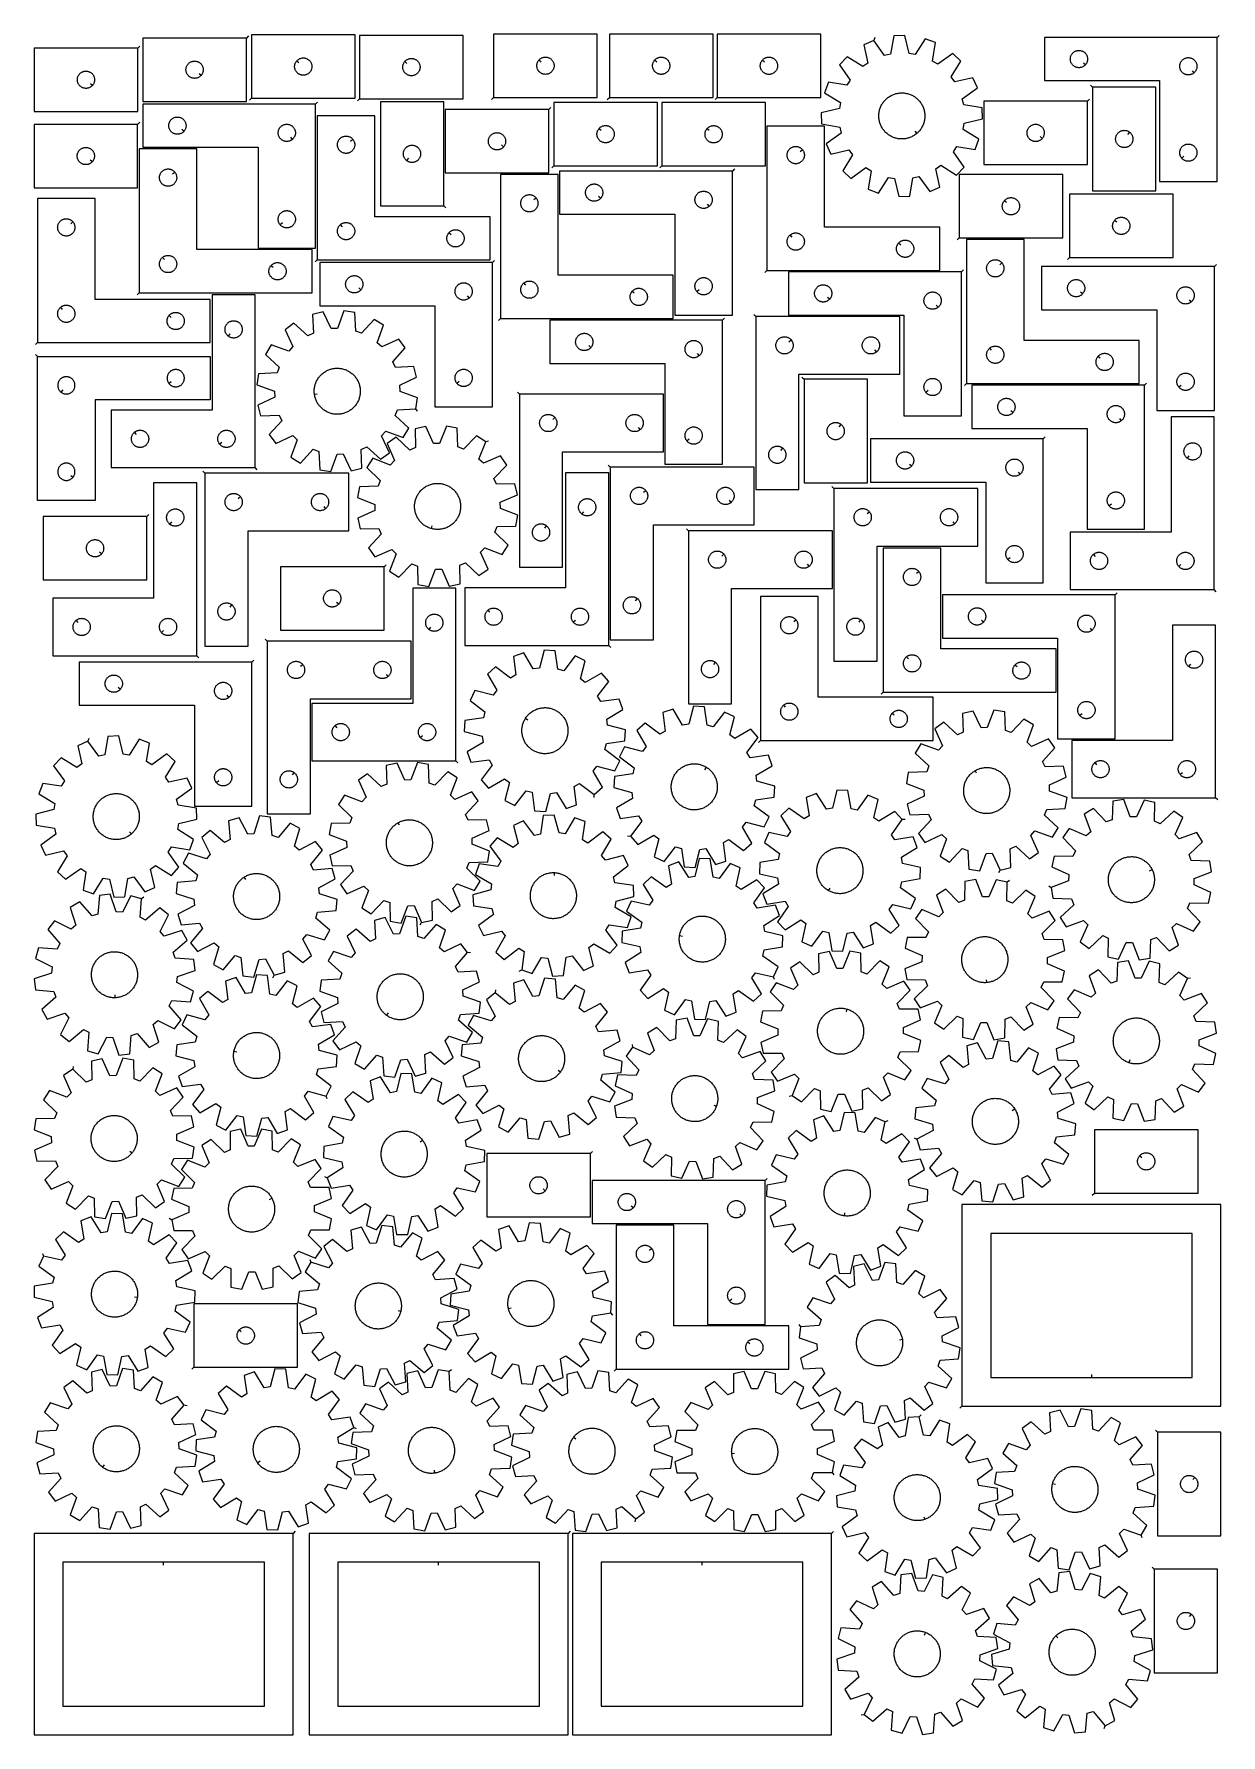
# Model space of a CAD drawing. Header units: millimetres. Extents: x 7 to 1243, y 7 to 1778.
import ezdxf

# ---------------------------------------------------------------- set-up
doc = ezdxf.new("R2010")
doc.units = ezdxf.units.MM
doc.layers.add('CUT', color=7, linetype='CONTINUOUS', true_color=0x000000)
doc.layers.add('LEADIN', color=1, linetype='CONTINUOUS', true_color=0xff0000)

msp = doc.modelspace()

# ---------------------------------------------------------------- linework, layer by layer
at = {"layer": 'CUT'}
for points in [[(227.849828, 1774.131596), (119.849828, 1774.131596), (119.849828, 1708.131596), (227.849828, 1708.131596)], [(233.10549, 1711.435853), (341.10549, 1711.435853), (341.10549, 1777.435853), (233.10549, 1777.435853)], [(345.819724, 1710.848451), (453.819724, 1710.848451), (453.819724, 1776.848451), (345.819724, 1776.848451)], [(485.502524, 1712.309388), (593.502524, 1712.309388), (593.502524, 1778.309388), (485.502524, 1778.309388)], [(606.083518, 1712.25763), (714.083518, 1712.25763), (714.083518, 1778.25763), (606.083518, 1778.25763)], [(718.355094, 1712.211732), (826.355094, 1712.211732), (826.355094, 1778.211732), (718.355094, 1778.211732)], [(881.633869, 1771.722579), (871.118188, 1766.978539), (875.422342, 1748.086301), (870.189807, 1744.349556), (853.716728, 1754.55152), (845.81697, 1746.144422), (857.023237, 1730.337398), (853.618995, 1724.882692), (834.495732, 1728.004103), (830.414565, 1717.213851), (846.816892, 1706.898518), (845.759208, 1700.556279), (826.897104, 1696.121931), (827.255848, 1684.591243), (846.357129, 1681.338017), (847.807027, 1675.073794), (832.077666, 1663.758776), (836.821706, 1653.243095), (855.713944, 1657.547249), (859.450689, 1652.314714), (849.248725, 1635.841635), (857.655823, 1627.941877), (873.462847, 1639.148144), (878.917553, 1635.743902), (875.796142, 1616.620639), (886.586394, 1612.539472), (896.901727, 1628.941799), (903.243966, 1627.884115), (907.678314, 1609.022011), (919.209002, 1609.380755), (922.462228, 1628.482036), (928.726451, 1629.931934), (940.041469, 1614.202573), (950.55715, 1618.946613), (946.252996, 1637.838851), (951.485531, 1641.575596), (967.95861, 1631.373632), (975.858368, 1639.78073), (964.652101, 1655.587754), (968.056343, 1661.04246), (987.179606, 1657.921049), (991.260773, 1668.711301), (974.858446, 1679.026634), (975.91613, 1685.368873), (994.778234, 1689.803221), (994.41949, 1701.333909), (975.318209, 1704.587135), (973.868311, 1710.851358), (989.597672, 1722.166376), (984.853632, 1732.682057), (965.961394, 1728.377903), (962.224649, 1733.610438), (972.426613, 1750.083517), (964.019515, 1757.983275), (948.212491, 1746.777008), (942.757785, 1750.18125), (945.879196, 1769.304513), (935.088944, 1773.38568), (924.773611, 1756.983353), (918.431372, 1758.041037), (913.997024, 1776.903141), (902.466336, 1776.544397), (899.21311, 1757.443116), (892.948887, 1755.993218)], [(1239.425709, 1774.722024), (1059.425709, 1774.722024), (1059.425709, 1729.722024), (1179.425709, 1729.722024), (1179.425709, 1624.722024), (1239.425709, 1624.722024)], [(114.672215, 1763.671635), (6.672215, 1763.671635), (6.672215, 1697.671635), (114.672215, 1697.671635)], [(532.549155, 1751.015871), (532.735966, 1751.243501), (533.138563, 1751.673349), (533.568412, 1752.075946), (534.023671, 1752.449568), (534.502392, 1752.792615), (535.002524, 1753.103617), (535.521926, 1753.381243), (536.058373, 1753.624304), (536.609569, 1753.831759), (537.173153, 1754.002721), (537.746711, 1754.136456), (538.327788, 1754.232392), (538.913896, 1754.290118), (539.502524, 1754.309388), (540.091152, 1754.290118), (540.67726, 1754.232392), (541.258337, 1754.136456), (541.831896, 1754.002721), (542.395479, 1753.831759), (542.946675, 1753.624304), (543.483122, 1753.381243), (544.002524, 1753.103617), (544.502656, 1752.792615), (544.981377, 1752.449568), (545.436636, 1752.075946), (545.866485, 1751.673349), (546.269082, 1751.243501), (546.642704, 1750.788241), (546.985751, 1750.30952), (547.296753, 1749.809388), (547.574379, 1749.289986), (547.81744, 1748.753539), (548.024895, 1748.202343), (548.195857, 1747.63876), (548.329592, 1747.065201), (548.425528, 1746.484124), (548.483254, 1745.898016), (548.502524, 1745.309388), (548.483254, 1744.72076), (548.425528, 1744.134652), (548.329592, 1743.553575), (548.195857, 1742.980017), (548.024895, 1742.416433), (547.81744, 1741.865237), (547.574379, 1741.32879), (547.296753, 1740.809388), (546.985751, 1740.309256), (546.642704, 1739.830535), (546.269082, 1739.375276), (545.866485, 1738.945427), (545.436636, 1738.54283), (544.981377, 1738.169208), (544.502656, 1737.826162), (544.002524, 1737.51516), (543.483122, 1737.237533), (542.946675, 1736.994472), (542.395479, 1736.787017), (541.831896, 1736.616056), (541.258337, 1736.482321), (540.67726, 1736.386384), (540.091152, 1736.328658), (539.502524, 1736.309388), (538.913896, 1736.328658), (538.327788, 1736.386384), (537.746711, 1736.482321), (537.173153, 1736.616056), (536.609569, 1736.787017), (536.058373, 1736.994472), (535.521926, 1737.237533), (535.002524, 1737.51516), (534.502392, 1737.826162), (534.023671, 1738.169208), (533.568412, 1738.54283), (533.138563, 1738.945427), (532.735966, 1739.375276), (532.362344, 1739.830535), (532.019298, 1740.309256), (531.708295, 1740.809388), (531.430669, 1741.32879), (531.187608, 1741.865237), (530.980153, 1742.416433), (530.809192, 1742.980017), (530.675457, 1743.553575), (530.57952, 1744.134652), (530.521794, 1744.72076), (530.502524, 1745.309388), (530.521794, 1745.898016), (530.57952, 1746.484124), (530.675457, 1747.065201), (530.809192, 1747.63876), (530.980153, 1748.202343), (531.187608, 1748.753539), (531.430669, 1749.289986), (531.708295, 1749.809388), (532.019298, 1750.30952), (532.362344, 1750.788241)], [(653.130149, 1750.964113), (653.31696, 1751.191743), (653.719557, 1751.621591), (654.149405, 1752.024189), (654.604665, 1752.39781), (655.083386, 1752.740857), (655.583518, 1753.051859), (656.10292, 1753.329485), (656.639367, 1753.572546), (657.190563, 1753.780002), (657.754146, 1753.950963), (658.327705, 1754.084698), (658.908782, 1754.180634), (659.49489, 1754.238361), (660.083518, 1754.25763), (660.672146, 1754.238361), (661.258254, 1754.180634), (661.839331, 1754.084698), (662.412889, 1753.950963), (662.976473, 1753.780002), (663.527669, 1753.572546), (664.064116, 1753.329485), (664.583518, 1753.051859), (665.08365, 1752.740857), (665.562371, 1752.39781), (666.01763, 1752.024189), (666.447479, 1751.621591), (666.850076, 1751.191743), (667.223698, 1750.736483), (667.566744, 1750.257762), (667.877746, 1749.75763), (668.155372, 1749.238229), (668.398434, 1748.701781), (668.605889, 1748.150586), (668.77685, 1747.587002), (668.910585, 1747.013443), (669.006522, 1746.432366), (669.064248, 1745.846259), (669.083518, 1745.25763), (669.064248, 1744.669002), (669.006522, 1744.082895), (668.910585, 1743.501817), (668.77685, 1742.928259), (668.605889, 1742.364675), (668.398434, 1741.813479), (668.155372, 1741.277032), (667.877746, 1740.75763), (667.566744, 1740.257498), (667.223698, 1739.778777), (666.850076, 1739.323518), (666.447479, 1738.893669), (666.01763, 1738.491072), (665.562371, 1738.11745), (665.08365, 1737.774404), (664.583518, 1737.463402), (664.064116, 1737.185776), (663.527669, 1736.942715), (662.976473, 1736.735259), (662.412889, 1736.564298), (661.839331, 1736.430563), (661.258254, 1736.334627), (660.672146, 1736.2769), (660.083518, 1736.25763), (659.49489, 1736.2769), (658.908782, 1736.334627), (658.327705, 1736.430563), (657.754146, 1736.564298), (657.190563, 1736.735259), (656.639367, 1736.942715), (656.10292, 1737.185776), (655.583518, 1737.463402), (655.083386, 1737.774404), (654.604665, 1738.11745), (654.149405, 1738.491072), (653.719557, 1738.893669), (653.31696, 1739.323518), (652.943338, 1739.778777), (652.600291, 1740.257498), (652.289289, 1740.75763), (652.011663, 1741.277032), (651.768602, 1741.813479), (651.561147, 1742.364675), (651.390185, 1742.928259), (651.25645, 1743.501817), (651.160514, 1744.082895), (651.102787, 1744.669002), (651.083518, 1745.25763), (651.102787, 1745.846259), (651.160514, 1746.432366), (651.25645, 1747.013443), (651.390185, 1747.587002), (651.561147, 1748.150586), (651.768602, 1748.701781), (652.011663, 1749.238229), (652.289289, 1749.75763), (652.600291, 1750.257762), (652.943338, 1750.736483)], [(765.401725, 1750.918215), (765.588535, 1751.145844), (765.991133, 1751.575693), (766.420981, 1751.97829), (766.876241, 1752.351912), (767.354962, 1752.694958), (767.855094, 1753.005961), (768.374495, 1753.283587), (768.910943, 1753.526648), (769.462139, 1753.734103), (770.025722, 1753.905064), (770.599281, 1754.038799), (771.180358, 1754.134736), (771.766466, 1754.192462), (772.355094, 1754.211732), (772.943722, 1754.192462), (773.529829, 1754.134736), (774.110907, 1754.038799), (774.684465, 1753.905064), (775.248049, 1753.734103), (775.799245, 1753.526648), (776.335692, 1753.283587), (776.855094, 1753.005961), (777.355226, 1752.694958), (777.833947, 1752.351912), (778.289206, 1751.97829), (778.719055, 1751.575693), (779.121652, 1751.145844), (779.495274, 1750.690585), (779.83832, 1750.211864), (780.149322, 1749.711732), (780.426948, 1749.19233), (780.670009, 1748.655883), (780.877465, 1748.104687), (781.048426, 1747.541103), (781.182161, 1746.967545), (781.278097, 1746.386468), (781.335824, 1745.80036), (781.355094, 1745.211732), (781.335824, 1744.623104), (781.278097, 1744.036996), (781.182161, 1743.455919), (781.048426, 1742.882361), (780.877465, 1742.318777), (780.670009, 1741.767581), (780.426948, 1741.231134), (780.149322, 1740.711732), (779.83832, 1740.2116), (779.495274, 1739.732879), (779.121652, 1739.27762), (778.719055, 1738.847771), (778.289206, 1738.445174), (777.833947, 1738.071552), (777.355226, 1737.728505), (776.855094, 1737.417503), (776.335692, 1737.139877), (775.799245, 1736.896816), (775.248049, 1736.689361), (774.684465, 1736.518399), (774.110907, 1736.384664), (773.529829, 1736.288728), (772.943722, 1736.231002), (772.355094, 1736.211732), (771.766466, 1736.231002), (771.180358, 1736.288728), (770.599281, 1736.384664), (770.025722, 1736.518399), (769.462139, 1736.689361), (768.910943, 1736.896816), (768.374495, 1737.139877), (767.855094, 1737.417503), (767.354962, 1737.728505), (766.876241, 1738.071552), (766.420981, 1738.445174), (765.991133, 1738.847771), (765.588535, 1739.27762), (765.214914, 1739.732879), (764.871867, 1740.2116), (764.560865, 1740.711732), (764.283239, 1741.231134), (764.040178, 1741.767581), (763.832723, 1742.318777), (763.661761, 1742.882361), (763.528026, 1743.455919), (763.43209, 1744.036996), (763.374363, 1744.623104), (763.355094, 1745.211732), (763.374363, 1745.80036), (763.43209, 1746.386468), (763.528026, 1746.967545), (763.661761, 1747.541103), (763.832723, 1748.104687), (764.040178, 1748.655883), (764.283239, 1749.19233), (764.560865, 1749.711732), (764.871867, 1750.211864), (765.214914, 1750.690585)], [(1102.379078, 1746.515541), (1102.192267, 1746.287911), (1101.78967, 1745.858063), (1101.359821, 1745.455465), (1100.904561, 1745.081844), (1100.425841, 1744.738797), (1099.925709, 1744.427795), (1099.406307, 1744.150169), (1098.869859, 1743.907108), (1098.318664, 1743.699652), (1097.75508, 1743.528691), (1097.181521, 1743.394956), (1096.600444, 1743.29902), (1096.014337, 1743.241293), (1095.425709, 1743.222024), (1094.83708, 1743.241293), (1094.250973, 1743.29902), (1093.669896, 1743.394956), (1093.096337, 1743.528691), (1092.532753, 1743.699652), (1091.981558, 1743.907108), (1091.44511, 1744.150169), (1090.925709, 1744.427795), (1090.425576, 1744.738797), (1089.946856, 1745.081844), (1089.491596, 1745.455465), (1089.061748, 1745.858063), (1088.65915, 1746.287911), (1088.285529, 1746.743171), (1087.942482, 1747.221891), (1087.63148, 1747.722024), (1087.353854, 1748.241425), (1087.110793, 1748.777873), (1086.903337, 1749.329068), (1086.732376, 1749.892652), (1086.598641, 1750.466211), (1086.502705, 1751.047288), (1086.444978, 1751.633395), (1086.425709, 1752.222024), (1086.444978, 1752.810652), (1086.502705, 1753.396759), (1086.598641, 1753.977836), (1086.732376, 1754.551395), (1086.903337, 1755.114979), (1087.110793, 1755.666174), (1087.353854, 1756.202622), (1087.63148, 1756.722024), (1087.942482, 1757.222156), (1088.285529, 1757.700876), (1088.65915, 1758.156136), (1089.061748, 1758.585985), (1089.491596, 1758.988582), (1089.946856, 1759.362204), (1090.425576, 1759.70525), (1090.925709, 1760.016252), (1091.44511, 1760.293878), (1091.981558, 1760.536939), (1092.532753, 1760.744395), (1093.096337, 1760.915356), (1093.669896, 1761.049091), (1094.250973, 1761.145027), (1094.83708, 1761.202754), (1095.425709, 1761.222024), (1096.014337, 1761.202754), (1096.600444, 1761.145027), (1097.181521, 1761.049091), (1097.75508, 1760.915356), (1098.318664, 1760.744395), (1098.869859, 1760.536939), (1099.406307, 1760.293878), (1099.925709, 1760.016252), (1100.425841, 1759.70525), (1100.904561, 1759.362204), (1101.359821, 1758.988582), (1101.78967, 1758.585985), (1102.192267, 1758.156136), (1102.565889, 1757.700876), (1102.908935, 1757.222156), (1103.219937, 1756.722024), (1103.497563, 1756.202622), (1103.740624, 1755.666174), (1103.94808, 1755.114979), (1104.119041, 1754.551395), (1104.252776, 1753.977836), (1104.348712, 1753.396759), (1104.406439, 1752.810652), (1104.425709, 1752.222024), (1104.406439, 1751.633395), (1104.348712, 1751.047288), (1104.252776, 1750.466211), (1104.119041, 1749.892652), (1103.94808, 1749.329068), (1103.740624, 1748.777873), (1103.497563, 1748.241425), (1103.219937, 1747.722024), (1102.908935, 1747.221891), (1102.565889, 1746.743171)], [(67.625584, 1724.965152), (67.438774, 1724.737522), (67.036176, 1724.307674), (66.606328, 1723.905077), (66.151068, 1723.531455), (65.672347, 1723.188408), (65.172215, 1722.877406), (64.652813, 1722.59978), (64.116366, 1722.356719), (63.56517, 1722.149264), (63.001587, 1721.978302), (62.428028, 1721.844567), (61.846951, 1721.748631), (61.260843, 1721.690905), (60.672215, 1721.671635), (60.083587, 1721.690905), (59.49748, 1721.748631), (58.916402, 1721.844567), (58.342844, 1721.978302), (57.77926, 1722.149264), (57.228064, 1722.356719), (56.691617, 1722.59978), (56.172215, 1722.877406), (55.672083, 1723.188408), (55.193362, 1723.531455), (54.738103, 1723.905077), (54.308254, 1724.307674), (53.905657, 1724.737522), (53.532035, 1725.192782), (53.188989, 1725.671503), (52.877987, 1726.171635), (52.600361, 1726.691037), (52.357299, 1727.227484), (52.149844, 1727.77868), (51.978883, 1728.342263), (51.845148, 1728.915822), (51.749212, 1729.496899), (51.691485, 1730.083007), (51.672215, 1730.671635), (51.691485, 1731.260263), (51.749212, 1731.846371), (51.845148, 1732.427448), (51.978883, 1733.001006), (52.149844, 1733.56459), (52.357299, 1734.115786), (52.600361, 1734.652233), (52.877987, 1735.171635), (53.188989, 1735.671767), (53.532035, 1736.150488), (53.905657, 1736.605747), (54.308254, 1737.035596), (54.738103, 1737.438193), (55.193362, 1737.811815), (55.672083, 1738.154861), (56.172215, 1738.465863), (56.691617, 1738.743489), (57.228064, 1738.986551), (57.77926, 1739.194006), (58.342844, 1739.364967), (58.916402, 1739.498702), (59.49748, 1739.594639), (60.083587, 1739.652365), (60.672215, 1739.671635), (61.260843, 1739.652365), (61.846951, 1739.594639), (62.428028, 1739.498702), (63.001587, 1739.364967), (63.56517, 1739.194006), (64.116366, 1738.986551), (64.652813, 1738.743489), (65.172215, 1738.465863), (65.672347, 1738.154861), (66.151068, 1737.811815), (66.606328, 1737.438193), (67.036176, 1737.035596), (67.438774, 1736.605747), (67.812395, 1736.150488), (68.155442, 1735.671767), (68.466444, 1735.171635), (68.74407, 1734.652233), (68.987131, 1734.115786), (69.194586, 1733.56459), (69.365548, 1733.001006), (69.499283, 1732.427448), (69.595219, 1731.846371), (69.652946, 1731.260263), (69.672215, 1730.671635), (69.652946, 1730.083007), (69.595219, 1729.496899), (69.499283, 1728.915822), (69.365548, 1728.342263), (69.194586, 1727.77868), (68.987131, 1727.227484), (68.74407, 1726.691037), (68.466444, 1726.171635), (68.155442, 1725.671503), (67.812395, 1725.192782)], [(180.803197, 1735.425113), (180.616386, 1735.197483), (180.213789, 1734.767635), (179.78394, 1734.365037), (179.32868, 1733.991416), (178.84996, 1733.648369), (178.349828, 1733.337367), (177.830426, 1733.059741), (177.293978, 1732.81668), (176.742783, 1732.609225), (176.179199, 1732.438263), (175.60564, 1732.304528), (175.024563, 1732.208592), (174.438456, 1732.150865), (173.849828, 1732.131596), (173.261199, 1732.150865), (172.675092, 1732.208592), (172.094015, 1732.304528), (171.520456, 1732.438263), (170.956872, 1732.609225), (170.405677, 1732.81668), (169.869229, 1733.059741), (169.349828, 1733.337367), (168.849695, 1733.648369), (168.370975, 1733.991416), (167.915715, 1734.365037), (167.485867, 1734.767635), (167.083269, 1735.197483), (166.709648, 1735.652743), (166.366601, 1736.131464), (166.055599, 1736.631596), (165.777973, 1737.150998), (165.534912, 1737.687445), (165.327456, 1738.238641), (165.156495, 1738.802224), (165.02276, 1739.375783), (164.926824, 1739.95686), (164.869097, 1740.542968), (164.849828, 1741.131596), (164.869097, 1741.720224), (164.926824, 1742.306331), (165.02276, 1742.887409), (165.156495, 1743.460967), (165.327456, 1744.024551), (165.534912, 1744.575747), (165.777973, 1745.112194), (166.055599, 1745.631596), (166.366601, 1746.131728), (166.709648, 1746.610449), (167.083269, 1747.065708), (167.485867, 1747.495557), (167.915715, 1747.898154), (168.370975, 1748.271776), (168.849695, 1748.614822), (169.349828, 1748.925824), (169.869229, 1749.20345), (170.405677, 1749.446512), (170.956872, 1749.653967), (171.520456, 1749.824928), (172.094015, 1749.958663), (172.675092, 1750.0546), (173.261199, 1750.112326), (173.849828, 1750.131596), (174.438456, 1750.112326), (175.024563, 1750.0546), (175.60564, 1749.958663), (176.179199, 1749.824928), (176.742783, 1749.653967), (177.293978, 1749.446512), (177.830426, 1749.20345), (178.349828, 1748.925824), (178.84996, 1748.614822), (179.32868, 1748.271776), (179.78394, 1747.898154), (180.213789, 1747.495557), (180.616386, 1747.065708), (180.990008, 1746.610449), (181.333054, 1746.131728), (181.644056, 1745.631596), (181.921682, 1745.112194), (182.164743, 1744.575747), (182.372199, 1744.024551), (182.54316, 1743.460967), (182.676895, 1742.887409), (182.772831, 1742.306331), (182.830558, 1741.720224), (182.849828, 1741.131596), (182.830558, 1740.542968), (182.772831, 1739.95686), (182.676895, 1739.375783), (182.54316, 1738.802224), (182.372199, 1738.238641), (182.164743, 1737.687445), (181.921682, 1737.150998), (181.644056, 1736.631596), (181.333054, 1736.131464), (180.990008, 1735.652743)], [(280.152121, 1750.142336), (280.338932, 1750.369965), (280.741529, 1750.799814), (281.171378, 1751.202411), (281.626638, 1751.576033), (282.105358, 1751.91908), (282.60549, 1752.230082), (283.124892, 1752.507708), (283.66134, 1752.750769), (284.212535, 1752.958224), (284.776119, 1753.129185), (285.349678, 1753.262921), (285.930755, 1753.358857), (286.516862, 1753.416583), (287.10549, 1753.435853), (287.694119, 1753.416583), (288.280226, 1753.358857), (288.861303, 1753.262921), (289.434862, 1753.129185), (289.998446, 1752.958224), (290.549641, 1752.750769), (291.086089, 1752.507708), (291.60549, 1752.230082), (292.105623, 1751.91908), (292.584343, 1751.576033), (293.039603, 1751.202411), (293.469451, 1750.799814), (293.872049, 1750.369965), (294.24567, 1749.914706), (294.588717, 1749.435985), (294.899719, 1748.935853), (295.177345, 1748.416451), (295.420406, 1747.880004), (295.627862, 1747.328808), (295.798823, 1746.765224), (295.932558, 1746.191666), (296.028494, 1745.610589), (296.086221, 1745.024481), (296.10549, 1744.435853), (296.086221, 1743.847225), (296.028494, 1743.261117), (295.932558, 1742.68004), (295.798823, 1742.106482), (295.627862, 1741.542898), (295.420406, 1740.991702), (295.177345, 1740.455255), (294.899719, 1739.935853), (294.588717, 1739.435721), (294.24567, 1738.957), (293.872049, 1738.501741), (293.469451, 1738.071892), (293.039603, 1737.669295), (292.584343, 1737.295673), (292.105623, 1736.952626), (291.60549, 1736.641624), (291.086089, 1736.363998), (290.549641, 1736.120937), (289.998446, 1735.913482), (289.434862, 1735.742521), (288.861303, 1735.608785), (288.280226, 1735.512849), (287.694119, 1735.455123), (287.10549, 1735.435853), (286.516862, 1735.455123), (285.930755, 1735.512849), (285.349678, 1735.608785), (284.776119, 1735.742521), (284.212535, 1735.913482), (283.66134, 1736.120937), (283.124892, 1736.363998), (282.60549, 1736.641624), (282.105358, 1736.952626), (281.626638, 1737.295673), (281.171378, 1737.669295), (280.741529, 1738.071892), (280.338932, 1738.501741), (279.96531, 1738.957), (279.622264, 1739.435721), (279.311262, 1739.935853), (279.033636, 1740.455255), (278.790575, 1740.991702), (278.583119, 1741.542898), (278.412158, 1742.106482), (278.278423, 1742.68004), (278.182487, 1743.261117), (278.12476, 1743.847225), (278.10549, 1744.435853), (278.12476, 1745.024481), (278.182487, 1745.610589), (278.278423, 1746.191666), (278.412158, 1746.765224), (278.583119, 1747.328808), (278.790575, 1747.880004), (279.033636, 1748.416451), (279.311262, 1748.935853), (279.622264, 1749.435985), (279.96531, 1749.914706)], [(392.866355, 1749.554933), (393.053166, 1749.782563), (393.455763, 1750.212412), (393.885611, 1750.615009), (394.340871, 1750.988631), (394.819592, 1751.331677), (395.319724, 1751.642679), (395.839126, 1751.920305), (396.375573, 1752.163366), (396.926769, 1752.370822), (397.490352, 1752.541783), (398.063911, 1752.675518), (398.644988, 1752.771454), (399.231096, 1752.829181), (399.819724, 1752.848451), (400.408352, 1752.829181), (400.99446, 1752.771454), (401.575537, 1752.675518), (402.149095, 1752.541783), (402.712679, 1752.370822), (403.263875, 1752.163366), (403.800322, 1751.920305), (404.319724, 1751.642679), (404.819856, 1751.331677), (405.298577, 1750.988631), (405.753836, 1750.615009), (406.183685, 1750.212412), (406.586282, 1749.782563), (406.959904, 1749.327304), (407.30295, 1748.848583), (407.613952, 1748.348451), (407.891579, 1747.829049), (408.13464, 1747.292602), (408.342095, 1746.741406), (408.513056, 1746.177822), (408.646791, 1745.604264), (408.742728, 1745.023186), (408.800454, 1744.437079), (408.819724, 1743.848451), (408.800454, 1743.259823), (408.742728, 1742.673715), (408.646791, 1742.092638), (408.513056, 1741.519079), (408.342095, 1740.955495), (408.13464, 1740.4043), (407.891579, 1739.867852), (407.613952, 1739.348451), (407.30295, 1738.848319), (406.959904, 1738.369598), (406.586282, 1737.914338), (406.183685, 1737.48449), (405.753836, 1737.081892), (405.298577, 1736.708271), (404.819856, 1736.365224), (404.319724, 1736.054222), (403.800322, 1735.776596), (403.263875, 1735.533535), (402.712679, 1735.326079), (402.149095, 1735.155118), (401.575537, 1735.021383), (400.99446, 1734.925447), (400.408352, 1734.86772), (399.819724, 1734.848451), (399.231096, 1734.86772), (398.644988, 1734.925447), (398.063911, 1735.021383), (397.490352, 1735.155118), (396.926769, 1735.326079), (396.375573, 1735.533535), (395.839126, 1735.776596), (395.319724, 1736.054222), (394.819592, 1736.365224), (394.340871, 1736.708271), (393.885611, 1737.081892), (393.455763, 1737.48449), (393.053166, 1737.914338), (392.679544, 1738.369598), (392.336497, 1738.848319), (392.025495, 1739.348451), (391.747869, 1739.867852), (391.504808, 1740.4043), (391.297353, 1740.955495), (391.126391, 1741.519079), (390.992656, 1742.092638), (390.89672, 1742.673715), (390.838994, 1743.259823), (390.819724, 1743.848451), (390.838994, 1744.437079), (390.89672, 1745.023186), (390.992656, 1745.604264), (391.126391, 1746.177822), (391.297353, 1746.741406), (391.504808, 1747.292602), (391.747869, 1747.829049), (392.025495, 1748.348451), (392.336497, 1748.848583), (392.679544, 1749.327304)], [(1215.132191, 1737.768654), (1214.904561, 1737.581844), (1214.425841, 1737.238797), (1213.925709, 1736.927795), (1213.406307, 1736.650169), (1212.869859, 1736.407108), (1212.318664, 1736.199652), (1211.75508, 1736.028691), (1211.181521, 1735.894956), (1210.600444, 1735.79902), (1210.014337, 1735.741293), (1209.425709, 1735.722024), (1208.83708, 1735.741293), (1208.250973, 1735.79902), (1207.669896, 1735.894956), (1207.096337, 1736.028691), (1206.532753, 1736.199652), (1205.981558, 1736.407108), (1205.44511, 1736.650169), (1204.925709, 1736.927795), (1204.425576, 1737.238797), (1203.946856, 1737.581844), (1203.491596, 1737.955465), (1203.061748, 1738.358063), (1202.65915, 1738.787911), (1202.285529, 1739.243171), (1201.942482, 1739.721891), (1201.63148, 1740.222024), (1201.353854, 1740.741425), (1201.110793, 1741.277873), (1200.903337, 1741.829068), (1200.732376, 1742.392652), (1200.598641, 1742.966211), (1200.502705, 1743.547288), (1200.444978, 1744.133395), (1200.425709, 1744.722024), (1200.444978, 1745.310652), (1200.502705, 1745.896759), (1200.598641, 1746.477836), (1200.732376, 1747.051395), (1200.903337, 1747.614979), (1201.110793, 1748.166174), (1201.353854, 1748.702622), (1201.63148, 1749.222024), (1201.942482, 1749.722156), (1202.285529, 1750.200876), (1202.65915, 1750.656136), (1203.061748, 1751.085985), (1203.491596, 1751.488582), (1203.946856, 1751.862204), (1204.425576, 1752.20525), (1204.925709, 1752.516252), (1205.44511, 1752.793878), (1205.981558, 1753.036939), (1206.532753, 1753.244395), (1207.096337, 1753.415356), (1207.669896, 1753.549091), (1208.250973, 1753.645027), (1208.83708, 1753.702754), (1209.425709, 1753.722024), (1210.014337, 1753.702754), (1210.600444, 1753.645027), (1211.181521, 1753.549091), (1211.75508, 1753.415356), (1212.318664, 1753.244395), (1212.869859, 1753.036939), (1213.406307, 1752.793878), (1213.925709, 1752.516252), (1214.425841, 1752.20525), (1214.904561, 1751.862204), (1215.359821, 1751.488582), (1215.78967, 1751.085985), (1216.192267, 1750.656136), (1216.565889, 1750.200876), (1216.908935, 1749.722156), (1217.219937, 1749.222024), (1217.497563, 1748.702622), (1217.740624, 1748.166174), (1217.94808, 1747.614979), (1218.119041, 1747.051395), (1218.252776, 1746.477836), (1218.348712, 1745.896759), (1218.406439, 1745.310652), (1218.425709, 1744.722024), (1218.406439, 1744.133395), (1218.348712, 1743.547288), (1218.252776, 1742.966211), (1218.119041, 1742.392652), (1217.94808, 1741.829068), (1217.740624, 1741.277873), (1217.497563, 1740.741425), (1217.219937, 1740.222024), (1216.908935, 1739.721891), (1216.565889, 1739.243171), (1216.192267, 1738.787911), (1215.78967, 1738.358063), (1215.359821, 1737.955465)], [(1109.648271, 1723.000037), (1109.648271, 1615.000037), (1175.648271, 1615.000037), (1175.648271, 1723.000037)], [(299.961765, 1705.371438), (119.961765, 1705.371438), (119.961765, 1660.371438), (239.961765, 1660.371438), (239.961765, 1555.371438), (299.961765, 1555.371438)], [(433.419371, 1599.499048), (433.419371, 1707.499048), (367.419371, 1707.499048), (367.419371, 1599.499048)], [(548.123984, 1640.977845), (656.123984, 1640.977845), (656.123984, 1706.977845), (548.123984, 1706.977845)], [(660.745749, 1640.885072), (768.745749, 1640.885072), (768.745749, 1706.885072), (660.745749, 1706.885072)], [(926.479116, 1674.766273), (926.107861, 1674.447143), (925.339935, 1673.839702), (924.547871, 1673.26409), (923.732988, 1672.721263), (922.896642, 1672.212126), (922.040225, 1671.737526), (921.165162, 1671.298253), (920.272911, 1670.895038), (919.364955, 1670.528553), (918.442806, 1670.199407), (917.508, 1669.908147), (916.562091, 1669.65526), (915.606655, 1669.441165), (914.643281, 1669.266219), (913.673573, 1669.130714), (912.699145, 1669.034874), (911.721619, 1668.97886), (910.742622, 1668.962764), (909.763782, 1668.986614), (908.78673, 1669.050369), (907.813092, 1669.153924), (906.844488, 1669.297105), (905.88253, 1669.479676), (904.928819, 1669.701332), (903.984943, 1669.961703), (903.052473, 1670.260358), (902.132961, 1670.596797), (901.227936, 1670.970463), (900.338906, 1671.380732), (899.46735, 1671.826922), (898.614719, 1672.308291), (897.782432, 1672.824036), (896.971874, 1673.3733), (896.184394, 1673.955168), (895.421304, 1674.568673), (894.683872, 1675.212792), (893.973326, 1675.886454), (893.29085, 1676.588537), (892.637579, 1677.317874), (892.014599, 1678.073249), (891.422949, 1678.853407), (890.863613, 1679.657047), (890.337522, 1680.482834), (889.845551, 1681.329391), (889.38852, 1682.195311), (888.967188, 1683.079152), (888.582258, 1683.979443), (888.23437, 1684.894686), (887.924102, 1685.823356), (887.651972, 1686.76391), (887.418433, 1687.71478), (887.223872, 1688.674385), (887.068614, 1689.641127), (886.952917, 1690.613397), (886.876975, 1691.589577), (886.840912, 1692.568043), (886.84479, 1693.547165), (886.888601, 1694.525314), (886.972274, 1695.500862), (887.095667, 1696.472185), (887.258578, 1697.437667), (887.460733, 1698.395701), (887.701797, 1699.344692), (887.981368, 1700.28306), (888.298981, 1701.209244), (888.654108, 1702.121703), (889.046157, 1703.018916), (889.474475, 1703.899392), (889.938351, 1704.761665), (890.437012, 1705.6043), (890.969627, 1706.425893), (891.535311, 1707.225078), (892.133122, 1708.000525), (892.762064, 1708.750943), (893.421092, 1709.475082), (894.109108, 1710.171738), (894.824967, 1710.83975), (895.567477, 1711.478009), (896.335403, 1712.08545), (897.127467, 1712.661062), (897.94235, 1713.203889), (898.778696, 1713.713026), (899.635113, 1714.187626), (900.510176, 1714.626899), (901.402427, 1715.030114), (902.310383, 1715.396599), (903.232532, 1715.725746), (904.167338, 1716.017005), (905.113247, 1716.269892), (906.068683, 1716.483987), (907.032057, 1716.658933), (908.001765, 1716.794438), (908.976193, 1716.890278), (909.953719, 1716.946292), (910.932717, 1716.962388), (911.911556, 1716.938538), (912.888608, 1716.874783), (913.862246, 1716.771229), (914.83085, 1716.628047), (915.792808, 1716.445476), (916.746519, 1716.22382), (917.690395, 1715.963449), (918.622865, 1715.664794), (919.542378, 1715.328355), (920.447402, 1714.954689), (921.336432, 1714.54442), (922.207988, 1714.09823), (923.060619, 1713.616861), (923.892906, 1713.101116), (924.703464, 1712.551852), (925.490944, 1711.969984), (926.254035, 1711.356479), (926.991466, 1710.71236), (927.702012, 1710.038698), (928.384488, 1709.336615), (929.037759, 1708.607278), (929.660739, 1707.851903), (930.252389, 1707.071745), (930.811725, 1706.268105), (931.337816, 1705.442318), (931.829787, 1704.595761), (932.286818, 1703.729841), (932.70815, 1702.846), (933.09308, 1701.945709), (933.440968, 1701.030466), (933.751236, 1700.101796), (934.023366, 1699.161242), (934.256906, 1698.210372), (934.451466, 1697.250767), (934.606724, 1696.284025), (934.722421, 1695.311755), (934.798363, 1694.335575), (934.834426, 1693.357109), (934.830548, 1692.377987), (934.786737, 1691.399838), (934.703065, 1690.42429), (934.579671, 1689.452967), (934.416761, 1688.487485), (934.214605, 1687.529451), (933.973542, 1686.58046), (933.69397, 1685.642092), (933.376357, 1684.715908), (933.021231, 1683.80345), (932.629182, 1682.906236), (932.200863, 1682.02576), (931.736987, 1681.163487), (931.238326, 1680.320852), (930.705711, 1679.499259), (930.140027, 1678.700074), (929.542216, 1677.924627), (928.913274, 1677.17421), (928.254246, 1676.45007), (927.56623, 1675.753414), (926.850371, 1675.085402)], [(1104.299779, 1708.335697), (996.299779, 1708.335697), (996.299779, 1642.335697), (1104.299779, 1642.335697)], [(114.529393, 1684.225834), (6.529393, 1684.225834), (6.529393, 1618.225834), (114.529393, 1618.225834)], [(162.915134, 1677.164955), (162.728323, 1676.937325), (162.325726, 1676.507477), (161.895877, 1676.104879), (161.440618, 1675.731258), (160.961897, 1675.388211), (160.461765, 1675.077209), (159.942363, 1674.799583), (159.405916, 1674.556522), (158.85472, 1674.349066), (158.291136, 1674.178105), (157.717578, 1674.04437), (157.136501, 1673.948434), (156.550393, 1673.890707), (155.961765, 1673.871438), (155.373137, 1673.890707), (154.787029, 1673.948434), (154.205952, 1674.04437), (153.632394, 1674.178105), (153.06881, 1674.349066), (152.517614, 1674.556522), (151.981167, 1674.799583), (151.461765, 1675.077209), (150.961633, 1675.388211), (150.482912, 1675.731258), (150.027653, 1676.104879), (149.597804, 1676.507477), (149.195207, 1676.937325), (148.821585, 1677.392585), (148.478539, 1677.871306), (148.167536, 1678.371438), (147.88991, 1678.890839), (147.646849, 1679.427287), (147.439394, 1679.978482), (147.268433, 1680.542066), (147.134698, 1681.115625), (147.038761, 1681.696702), (146.981035, 1682.282809), (146.961765, 1682.871438), (146.981035, 1683.460066), (147.038761, 1684.046173), (147.134698, 1684.627251), (147.268433, 1685.200809), (147.439394, 1685.764393), (147.646849, 1686.315589), (147.88991, 1686.852036), (148.167536, 1687.371438), (148.478539, 1687.87157), (148.821585, 1688.350291), (149.195207, 1688.80555), (149.597804, 1689.235399), (150.027653, 1689.637996), (150.482912, 1690.011618), (150.961633, 1690.354664), (151.461765, 1690.665666), (151.981167, 1690.943292), (152.517614, 1691.186353), (153.06881, 1691.393809), (153.632394, 1691.56477), (154.205952, 1691.698505), (154.787029, 1691.794441), (155.373137, 1691.852168), (155.961765, 1691.871438), (156.550393, 1691.852168), (157.136501, 1691.794441), (157.717578, 1691.698505), (158.291136, 1691.56477), (158.85472, 1691.393809), (159.405916, 1691.186353), (159.942363, 1690.943292), (160.461765, 1690.665666), (160.961897, 1690.354664), (161.440618, 1690.011618), (161.895877, 1689.637996), (162.325726, 1689.235399), (162.728323, 1688.80555), (163.101945, 1688.350291), (163.444992, 1687.87157), (163.755994, 1687.371438), (164.03362, 1686.852036), (164.276681, 1686.315589), (164.484136, 1685.764393), (164.655098, 1685.200809), (164.788833, 1684.627251), (164.884769, 1684.046173), (164.942495, 1683.460066), (164.961765, 1682.871438), (164.942495, 1682.282809), (164.884769, 1681.696702), (164.788833, 1681.115625), (164.655098, 1680.542066), (164.484136, 1679.978482), (164.276681, 1679.427287), (164.03362, 1678.890839), (163.755994, 1678.371438), (163.444992, 1677.871306), (163.101945, 1677.392585)], [(275.668248, 1668.418068), (275.440618, 1668.231258), (274.961897, 1667.888211), (274.461765, 1667.577209), (273.942363, 1667.299583), (273.405916, 1667.056522), (272.85472, 1666.849066), (272.291136, 1666.678105), (271.717578, 1666.54437), (271.136501, 1666.448434), (270.550393, 1666.390707), (269.961765, 1666.371438), (269.373137, 1666.390707), (268.787029, 1666.448434), (268.205952, 1666.54437), (267.632394, 1666.678105), (267.06881, 1666.849066), (266.517614, 1667.056522), (265.981167, 1667.299583), (265.461765, 1667.577209), (264.961633, 1667.888211), (264.482912, 1668.231258), (264.027653, 1668.604879), (263.597804, 1669.007477), (263.195207, 1669.437325), (262.821585, 1669.892585), (262.478539, 1670.371306), (262.167536, 1670.871438), (261.88991, 1671.390839), (261.646849, 1671.927287), (261.439394, 1672.478482), (261.268433, 1673.042066), (261.134698, 1673.615625), (261.038761, 1674.196702), (260.981035, 1674.782809), (260.961765, 1675.371438), (260.981035, 1675.960066), (261.038761, 1676.546173), (261.134698, 1677.127251), (261.268433, 1677.700809), (261.439394, 1678.264393), (261.646849, 1678.815589), (261.88991, 1679.352036), (262.167536, 1679.871438), (262.478539, 1680.37157), (262.821585, 1680.850291), (263.195207, 1681.30555), (263.597804, 1681.735399), (264.027653, 1682.137996), (264.482912, 1682.511618), (264.961633, 1682.854664), (265.461765, 1683.165666), (265.981167, 1683.443292), (266.517614, 1683.686353), (267.06881, 1683.893809), (267.632394, 1684.06477), (268.205952, 1684.198505), (268.787029, 1684.294441), (269.373137, 1684.352168), (269.961765, 1684.371438), (270.550393, 1684.352168), (271.136501, 1684.294441), (271.717578, 1684.198505), (272.291136, 1684.06477), (272.85472, 1683.893809), (273.405916, 1683.686353), (273.942363, 1683.443292), (274.461765, 1683.165666), (274.961897, 1682.854664), (275.440618, 1682.511618), (275.895877, 1682.137996), (276.325726, 1681.735399), (276.728323, 1681.30555), (277.101945, 1680.850291), (277.444992, 1680.37157), (277.755994, 1679.871438), (278.03362, 1679.352036), (278.276681, 1678.815589), (278.484136, 1678.264393), (278.655098, 1677.700809), (278.788833, 1677.127251), (278.884769, 1676.546173), (278.942495, 1675.960066), (278.961765, 1675.371438), (278.942495, 1674.782809), (278.884769, 1674.196702), (278.788833, 1673.615625), (278.655098, 1673.042066), (278.484136, 1672.478482), (278.276681, 1671.927287), (278.03362, 1671.390839), (277.755994, 1670.871438), (277.444992, 1670.371306), (277.101945, 1669.892585), (276.728323, 1669.437325), (276.325726, 1669.007477), (275.895877, 1668.604879)], [(301.749412, 1542.977261), (481.749412, 1542.977261), (481.749412, 1587.977261), (361.749412, 1587.977261), (361.749412, 1692.977261), (301.749412, 1692.977261)], [(542.984532, 1699.557377), (434.984532, 1699.557377), (434.984532, 1633.557377), (542.984532, 1633.557377)], [(1057.253148, 1669.629215), (1057.066337, 1669.401585), (1056.66374, 1668.971736), (1056.233891, 1668.569139), (1055.778632, 1668.195517), (1055.299911, 1667.852471), (1054.799779, 1667.541469), (1054.280377, 1667.263843), (1053.74393, 1667.020782), (1053.192734, 1666.813326), (1052.62915, 1666.642365), (1052.055592, 1666.50863), (1051.474514, 1666.412694), (1050.888407, 1666.354967), (1050.299779, 1666.335697), (1049.711151, 1666.354967), (1049.125043, 1666.412694), (1048.543966, 1666.50863), (1047.970407, 1666.642365), (1047.406824, 1666.813326), (1046.855628, 1667.020782), (1046.319181, 1667.263843), (1045.799779, 1667.541469), (1045.299647, 1667.852471), (1044.820926, 1668.195517), (1044.365666, 1668.569139), (1043.935818, 1668.971736), (1043.53322, 1669.401585), (1043.159599, 1669.856844), (1042.816552, 1670.335565), (1042.50555, 1670.835697), (1042.227924, 1671.355099), (1041.984863, 1671.891546), (1041.777408, 1672.442742), (1041.606446, 1673.006326), (1041.472711, 1673.579884), (1041.376775, 1674.160962), (1041.319048, 1674.747069), (1041.299779, 1675.335697), (1041.319048, 1675.924325), (1041.376775, 1676.510433), (1041.472711, 1677.09151), (1041.606446, 1677.665069), (1041.777408, 1678.228653), (1041.984863, 1678.779848), (1042.227924, 1679.316296), (1042.50555, 1679.835697), (1042.816552, 1680.335829), (1043.159599, 1680.81455), (1043.53322, 1681.26981), (1043.935818, 1681.699658), (1044.365666, 1682.102256), (1044.820926, 1682.475877), (1045.299647, 1682.818924), (1045.799779, 1683.129926), (1046.319181, 1683.407552), (1046.855628, 1683.650613), (1047.406824, 1683.858068), (1047.970407, 1684.02903), (1048.543966, 1684.162765), (1049.125043, 1684.258701), (1049.711151, 1684.316428), (1050.299779, 1684.335697), (1050.888407, 1684.316428), (1051.474514, 1684.258701), (1052.055592, 1684.162765), (1052.62915, 1684.02903), (1053.192734, 1683.858068), (1053.74393, 1683.650613), (1054.280377, 1683.407552), (1054.799779, 1683.129926), (1055.299911, 1682.818924), (1055.778632, 1682.475877), (1056.233891, 1682.102256), (1056.66374, 1681.699658), (1057.066337, 1681.26981), (1057.439959, 1680.81455), (1057.783005, 1680.335829), (1058.094007, 1679.835697), (1058.371633, 1679.316296), (1058.614695, 1678.779848), (1058.82215, 1678.228653), (1058.993111, 1677.665069), (1059.126846, 1677.09151), (1059.222783, 1676.510433), (1059.280509, 1675.924325), (1059.299779, 1675.335697), (1059.280509, 1674.747069), (1059.222783, 1674.160962), (1059.126846, 1673.579884), (1058.993111, 1673.006326), (1058.82215, 1672.442742), (1058.614695, 1671.891546), (1058.371633, 1671.355099), (1058.094007, 1670.835697), (1057.783005, 1670.335565), (1057.439959, 1669.856844)], [(338.702781, 1668.683744), (338.889592, 1668.456114), (339.232638, 1667.977394), (339.54364, 1667.477261), (339.821266, 1666.95786), (340.064327, 1666.421412), (340.271783, 1665.870217), (340.442744, 1665.306633), (340.576479, 1664.733074), (340.672415, 1664.151997), (340.730142, 1663.56589), (340.749412, 1662.977261), (340.730142, 1662.388633), (340.672415, 1661.802526), (340.576479, 1661.221449), (340.442744, 1660.64789), (340.271783, 1660.084306), (340.064327, 1659.533111), (339.821266, 1658.996663), (339.54364, 1658.477261), (339.232638, 1657.977129), (338.889592, 1657.498409), (338.51597, 1657.043149), (338.113373, 1656.6133), (337.683524, 1656.210703), (337.228264, 1655.837081), (336.749544, 1655.494035), (336.249412, 1655.183033), (335.73001, 1654.905407), (335.193562, 1654.662346), (334.642367, 1654.45489), (334.078783, 1654.283929), (333.505224, 1654.150194), (332.924147, 1654.054258), (332.33804, 1653.996531), (331.749412, 1653.977261), (331.160783, 1653.996531), (330.574676, 1654.054258), (329.993599, 1654.150194), (329.42004, 1654.283929), (328.856456, 1654.45489), (328.305261, 1654.662346), (327.768813, 1654.905407), (327.249412, 1655.183033), (326.749279, 1655.494035), (326.270559, 1655.837081), (325.815299, 1656.210703), (325.385451, 1656.6133), (324.982853, 1657.043149), (324.609232, 1657.498409), (324.266185, 1657.977129), (323.955183, 1658.477261), (323.677557, 1658.996663), (323.434496, 1659.533111), (323.22704, 1660.084306), (323.056079, 1660.64789), (322.922344, 1661.221449), (322.826408, 1661.802526), (322.768681, 1662.388633), (322.749412, 1662.977261), (322.768681, 1663.56589), (322.826408, 1664.151997), (322.922344, 1664.733074), (323.056079, 1665.306633), (323.22704, 1665.870217), (323.434496, 1666.421412), (323.677557, 1666.95786), (323.955183, 1667.477261), (324.266185, 1667.977394), (324.609232, 1668.456114), (324.982853, 1668.911374), (325.385451, 1669.341222), (325.815299, 1669.74382), (326.270559, 1670.117441), (326.749279, 1670.460488), (327.249412, 1670.77149), (327.768813, 1671.049116), (328.305261, 1671.292177), (328.856456, 1671.499633), (329.42004, 1671.670594), (329.993599, 1671.804329), (330.574676, 1671.900265), (331.160783, 1671.957992), (331.749412, 1671.977261), (332.33804, 1671.957992), (332.924147, 1671.900265), (333.505224, 1671.804329), (334.078783, 1671.670594), (334.642367, 1671.499633), (335.193562, 1671.292177), (335.73001, 1671.049116), (336.249412, 1670.77149), (336.749544, 1670.460488), (337.228264, 1670.117441), (337.683524, 1669.74382), (338.113373, 1669.341222), (338.51597, 1668.911374)], [(495.937901, 1660.850894), (495.75109, 1660.623265), (495.348493, 1660.193416), (494.918645, 1659.790819), (494.463385, 1659.417197), (493.984664, 1659.07415), (493.484532, 1658.763148), (492.96513, 1658.485522), (492.428683, 1658.242461), (491.877487, 1658.035006), (491.313904, 1657.864045), (490.740345, 1657.730309), (490.159268, 1657.634373), (489.57316, 1657.576647), (488.984532, 1657.557377), (488.395904, 1657.576647), (487.809796, 1657.634373), (487.228719, 1657.730309), (486.655161, 1657.864045), (486.091577, 1658.035006), (485.540381, 1658.242461), (485.003934, 1658.485522), (484.484532, 1658.763148), (483.9844, 1659.07415), (483.505679, 1659.417197), (483.05042, 1659.790819), (482.620571, 1660.193416), (482.217974, 1660.623265), (481.844352, 1661.078524), (481.501306, 1661.557245), (481.190304, 1662.057377), (480.912678, 1662.576779), (480.669616, 1663.113226), (480.462161, 1663.664422), (480.2912, 1664.228006), (480.157465, 1664.801564), (480.061528, 1665.382641), (480.003802, 1665.968749), (479.984532, 1666.557377), (480.003802, 1667.146005), (480.061528, 1667.732113), (480.157465, 1668.31319), (480.2912, 1668.886748), (480.462161, 1669.450332), (480.669616, 1670.001528), (480.912678, 1670.537975), (481.190304, 1671.057377), (481.501306, 1671.557509), (481.844352, 1672.03623), (482.217974, 1672.491489), (482.620571, 1672.921338), (483.05042, 1673.323935), (483.505679, 1673.697557), (483.9844, 1674.040604), (484.484532, 1674.351606), (485.003934, 1674.629232), (485.540381, 1674.872293), (486.091577, 1675.079748), (486.655161, 1675.250709), (487.228719, 1675.384445), (487.809796, 1675.480381), (488.395904, 1675.538107), (488.984532, 1675.557377), (489.57316, 1675.538107), (490.159268, 1675.480381), (490.740345, 1675.384445), (491.313904, 1675.250709), (491.877487, 1675.079748), (492.428683, 1674.872293), (492.96513, 1674.629232), (493.484532, 1674.351606), (493.984664, 1674.040604), (494.463385, 1673.697557), (494.918645, 1673.323935), (495.348493, 1672.921338), (495.75109, 1672.491489), (496.124712, 1672.03623), (496.467759, 1671.557509), (496.778761, 1671.057377), (497.056387, 1670.537975), (497.299448, 1670.001528), (497.506903, 1669.450332), (497.677865, 1668.886748), (497.8116, 1668.31319), (497.907536, 1667.732113), (497.965262, 1667.146005), (497.984532, 1666.557377), (497.965262, 1665.968749), (497.907536, 1665.382641), (497.8116, 1664.801564), (497.677865, 1664.228006), (497.506903, 1663.664422), (497.299448, 1663.113226), (497.056387, 1662.576779), (496.778761, 1662.057377), (496.467759, 1661.557245), (496.124712, 1661.078524)], [(595.170615, 1679.684328), (595.357426, 1679.911958), (595.760023, 1680.341806), (596.189872, 1680.744403), (596.645131, 1681.118025), (597.123852, 1681.461072), (597.623984, 1681.772074), (598.143386, 1682.0497), (598.679833, 1682.292761), (599.231029, 1682.500216), (599.794613, 1682.671178), (600.368171, 1682.804913), (600.949248, 1682.900849), (601.535356, 1682.958576), (602.123984, 1682.977845), (602.712612, 1682.958576), (603.29872, 1682.900849), (603.879797, 1682.804913), (604.453355, 1682.671178), (605.016939, 1682.500216), (605.568135, 1682.292761), (606.104582, 1682.0497), (606.623984, 1681.772074), (607.124116, 1681.461072), (607.602837, 1681.118025), (608.058096, 1680.744403), (608.487945, 1680.341806), (608.890542, 1679.911958), (609.264164, 1679.456698), (609.607211, 1678.977977), (609.918213, 1678.477845), (610.195839, 1677.958443), (610.4389, 1677.421996), (610.646355, 1676.8708), (610.817317, 1676.307217), (610.951052, 1675.733658), (611.046988, 1675.152581), (611.104714, 1674.566473), (611.123984, 1673.977845), (611.104714, 1673.389217), (611.046988, 1672.803109), (610.951052, 1672.222032), (610.817317, 1671.648474), (610.646355, 1671.08489), (610.4389, 1670.533694), (610.195839, 1669.997247), (609.918213, 1669.477845), (609.607211, 1668.977713), (609.264164, 1668.498992), (608.890542, 1668.043733), (608.487945, 1667.613884), (608.058096, 1667.211287), (607.602837, 1666.837665), (607.124116, 1666.494619), (606.623984, 1666.183617), (606.104582, 1665.905991), (605.568135, 1665.662929), (605.016939, 1665.455474), (604.453355, 1665.284513), (603.879797, 1665.150778), (603.29872, 1665.054841), (602.712612, 1664.997115), (602.123984, 1664.977845), (601.535356, 1664.997115), (600.949248, 1665.054841), (600.368171, 1665.150778), (599.794613, 1665.284513), (599.231029, 1665.455474), (598.679833, 1665.662929), (598.143386, 1665.905991), (597.623984, 1666.183617), (597.123852, 1666.494619), (596.645131, 1666.837665), (596.189872, 1667.211287), (595.760023, 1667.613884), (595.357426, 1668.043733), (594.983804, 1668.498992), (594.640758, 1668.977713), (594.329755, 1669.477845), (594.052129, 1669.997247), (593.809068, 1670.533694), (593.601613, 1671.08489), (593.430652, 1671.648474), (593.296917, 1672.222032), (593.20098, 1672.803109), (593.143254, 1673.389217), (593.123984, 1673.977845), (593.143254, 1674.566473), (593.20098, 1675.152581), (593.296917, 1675.733658), (593.430652, 1676.307217), (593.601613, 1676.8708), (593.809068, 1677.421996), (594.052129, 1677.958443), (594.329755, 1678.477845), (594.640758, 1678.977977), (594.983804, 1679.456698)], [(707.79238, 1679.591554), (707.979191, 1679.819184), (708.381788, 1680.249033), (708.811637, 1680.65163), (709.266896, 1681.025252), (709.745617, 1681.368298), (710.245749, 1681.6793), (710.765151, 1681.956926), (711.301598, 1682.199988), (711.852794, 1682.407443), (712.416378, 1682.578404), (712.989936, 1682.712139), (713.571013, 1682.808076), (714.157121, 1682.865802), (714.745749, 1682.885072), (715.334377, 1682.865802), (715.920485, 1682.808076), (716.501562, 1682.712139), (717.075121, 1682.578404), (717.638704, 1682.407443), (718.1899, 1682.199988), (718.726347, 1681.956926), (719.245749, 1681.6793), (719.745881, 1681.368298), (720.224602, 1681.025252), (720.679862, 1680.65163), (721.10971, 1680.249033), (721.512307, 1679.819184), (721.885929, 1679.363925), (722.228976, 1678.885204), (722.539978, 1678.385072), (722.817604, 1677.86567), (723.060665, 1677.329223), (723.26812, 1676.778027), (723.439082, 1676.214443), (723.572817, 1675.640885), (723.668753, 1675.059807), (723.72648, 1674.4737), (723.745749, 1673.885072), (723.72648, 1673.296444), (723.668753, 1672.710336), (723.572817, 1672.129259), (723.439082, 1671.5557), (723.26812, 1670.992117), (723.060665, 1670.440921), (722.817604, 1669.904474), (722.539978, 1669.385072), (722.228976, 1668.88494), (721.885929, 1668.406219), (721.512307, 1667.950959), (721.10971, 1667.521111), (720.679862, 1667.118513), (720.224602, 1666.744892), (719.745881, 1666.401845), (719.245749, 1666.090843), (718.726347, 1665.813217), (718.1899, 1665.570156), (717.638704, 1665.362701), (717.075121, 1665.191739), (716.501562, 1665.058004), (715.920485, 1664.962068), (715.334377, 1664.904341), (714.745749, 1664.885072), (714.157121, 1664.904341), (713.571013, 1664.962068), (712.989936, 1665.058004), (712.416378, 1665.191739), (711.852794, 1665.362701), (711.301598, 1665.570156), (710.765151, 1665.813217), (710.245749, 1666.090843), (709.745617, 1666.401845), (709.266896, 1666.744892), (708.811637, 1667.118513), (708.381788, 1667.521111), (707.979191, 1667.950959), (707.605569, 1668.406219), (707.262523, 1668.88494), (706.951521, 1669.385072), (706.673895, 1669.904474), (706.430833, 1670.440921), (706.223378, 1670.992117), (706.052417, 1671.5557), (705.918682, 1672.129259), (705.822745, 1672.710336), (705.765019, 1673.296444), (705.745749, 1673.885072), (705.765019, 1674.4737), (705.822745, 1675.059807), (705.918682, 1675.640885), (706.052417, 1676.214443), (706.223378, 1676.778027), (706.430833, 1677.329223), (706.673895, 1677.86567), (706.951521, 1678.385072), (707.262523, 1678.885204), (707.605569, 1679.363925)], [(770.293662, 1532.152554), (950.293662, 1532.152554), (950.293662, 1577.152554), (830.293662, 1577.152554), (830.293662, 1682.152554), (770.293662, 1682.152554)], [(1148.354754, 1675.953406), (1148.582383, 1675.766595), (1149.012232, 1675.363998), (1149.414829, 1674.934149), (1149.788451, 1674.47889), (1150.131497, 1674.000169), (1150.4425, 1673.500037), (1150.720126, 1672.980635), (1150.963187, 1672.444188), (1151.170642, 1671.892992), (1151.341603, 1671.329408), (1151.475338, 1670.75585), (1151.571275, 1670.174773), (1151.629001, 1669.588665), (1151.648271, 1669.000037), (1151.629001, 1668.411409), (1151.571275, 1667.825301), (1151.475338, 1667.244224), (1151.341603, 1666.670665), (1151.170642, 1666.107082), (1150.963187, 1665.555886), (1150.720126, 1665.019439), (1150.4425, 1664.500037), (1150.131497, 1663.999905), (1149.788451, 1663.521184), (1149.414829, 1663.065925), (1149.012232, 1662.636076), (1148.582383, 1662.233479), (1148.127124, 1661.859857), (1147.648403, 1661.51681), (1147.148271, 1661.205808), (1146.628869, 1660.928182), (1146.092422, 1660.685121), (1145.541226, 1660.477666), (1144.977642, 1660.306704), (1144.404084, 1660.172969), (1143.823007, 1660.077033), (1143.236899, 1660.019307), (1142.648271, 1660.000037), (1142.059643, 1660.019307), (1141.473535, 1660.077033), (1140.892458, 1660.172969), (1140.3189, 1660.306704), (1139.755316, 1660.477666), (1139.20412, 1660.685121), (1138.667673, 1660.928182), (1138.148271, 1661.205808), (1137.648139, 1661.51681), (1137.169418, 1661.859857), (1136.714159, 1662.233479), (1136.28431, 1662.636076), (1135.881713, 1663.065925), (1135.508091, 1663.521184), (1135.165044, 1663.999905), (1134.854042, 1664.500037), (1134.576416, 1665.019439), (1134.333355, 1665.555886), (1134.1259, 1666.107082), (1133.954939, 1666.670665), (1133.821203, 1667.244224), (1133.725267, 1667.825301), (1133.667541, 1668.411409), (1133.648271, 1669.000037), (1133.667541, 1669.588665), (1133.725267, 1670.174773), (1133.821203, 1670.75585), (1133.954939, 1671.329408), (1134.1259, 1671.892992), (1134.333355, 1672.444188), (1134.576416, 1672.980635), (1134.854042, 1673.500037), (1135.165044, 1674.000169), (1135.508091, 1674.47889), (1135.881713, 1674.934149), (1136.28431, 1675.363998), (1136.714159, 1675.766595), (1137.169418, 1676.140217), (1137.648139, 1676.483263), (1138.148271, 1676.794266), (1138.667673, 1677.071892), (1139.20412, 1677.314953), (1139.755316, 1677.522408), (1140.3189, 1677.693369), (1140.892458, 1677.827104), (1141.473535, 1677.923041), (1142.059643, 1677.980767), (1142.648271, 1678.000037), (1143.236899, 1677.980767), (1143.823007, 1677.923041), (1144.404084, 1677.827104), (1144.977642, 1677.693369), (1145.541226, 1677.522408), (1146.092422, 1677.314953), (1146.628869, 1677.071892), (1147.148271, 1676.794266), (1147.648403, 1676.483263), (1148.127124, 1676.140217)], [(67.482762, 1645.519351), (67.295951, 1645.291722), (66.893354, 1644.861873), (66.463505, 1644.459276), (66.008246, 1644.085654), (65.529525, 1643.742608), (65.029393, 1643.431605), (64.509991, 1643.153979), (63.973544, 1642.910918), (63.422348, 1642.703463), (62.858764, 1642.532502), (62.285206, 1642.398767), (61.704129, 1642.30283), (61.118021, 1642.245104), (60.529393, 1642.225834), (59.940765, 1642.245104), (59.354657, 1642.30283), (58.77358, 1642.398767), (58.200022, 1642.532502), (57.636438, 1642.703463), (57.085242, 1642.910918), (56.548795, 1643.153979), (56.029393, 1643.431605), (55.529261, 1643.742608), (55.05054, 1644.085654), (54.595281, 1644.459276), (54.165432, 1644.861873), (53.762835, 1645.291722), (53.389213, 1645.746981), (53.046167, 1646.225702), (52.735164, 1646.725834), (52.457538, 1647.245236), (52.214477, 1647.781683), (52.007022, 1648.332879), (51.836061, 1648.896463), (51.702325, 1649.470021), (51.606389, 1650.051098), (51.548663, 1650.637206), (51.529393, 1651.225834), (51.548663, 1651.814462), (51.606389, 1652.40057), (51.702325, 1652.981647), (51.836061, 1653.555205), (52.007022, 1654.118789), (52.214477, 1654.669985), (52.457538, 1655.206432), (52.735164, 1655.725834), (53.046167, 1656.225966), (53.389213, 1656.704687), (53.762835, 1657.159946), (54.165432, 1657.589795), (54.595281, 1657.992392), (55.05054, 1658.366014), (55.529261, 1658.709061), (56.029393, 1659.020063), (56.548795, 1659.297689), (57.085242, 1659.54075), (57.636438, 1659.748205), (58.200022, 1659.919166), (58.77358, 1660.052902), (59.354657, 1660.148838), (59.940765, 1660.206564), (60.529393, 1660.225834), (61.118021, 1660.206564), (61.704129, 1660.148838), (62.285206, 1660.052902), (62.858764, 1659.919166), (63.422348, 1659.748205), (63.973544, 1659.54075), (64.509991, 1659.297689), (65.029393, 1659.020063), (65.529525, 1658.709061), (66.008246, 1658.366014), (66.463505, 1657.992392), (66.893354, 1657.589795), (67.295951, 1657.159946), (67.669573, 1656.704687), (68.01262, 1656.225966), (68.323622, 1655.725834), (68.601248, 1655.206432), (68.844309, 1654.669985), (69.051764, 1654.118789), (69.222725, 1653.555205), (69.356461, 1652.981647), (69.452397, 1652.40057), (69.510123, 1651.814462), (69.529393, 1651.225834), (69.510123, 1650.637206), (69.452397, 1650.051098), (69.356461, 1649.470021), (69.222725, 1648.896463), (69.051764, 1648.332879), (68.844309, 1647.781683), (68.601248, 1647.245236), (68.323622, 1646.725834), (68.01262, 1646.225702), (67.669573, 1645.746981)], [(116.259238, 1508.731168), (296.259238, 1508.731168), (296.259238, 1553.731168), (176.259238, 1553.731168), (176.259238, 1658.731168), (116.259238, 1658.731168)], [(394.712888, 1646.545679), (394.485259, 1646.73249), (394.05541, 1647.135087), (393.652813, 1647.564936), (393.279191, 1648.020195), (392.936144, 1648.498916), (392.625142, 1648.999048), (392.347516, 1649.51845), (392.104455, 1650.054897), (391.897, 1650.606093), (391.726039, 1651.169677), (391.592303, 1651.743235), (391.496367, 1652.324312), (391.438641, 1652.91042), (391.419371, 1653.499048), (391.438641, 1654.087676), (391.496367, 1654.673784), (391.592303, 1655.254861), (391.726039, 1655.828419), (391.897, 1656.392003), (392.104455, 1656.943199), (392.347516, 1657.479646), (392.625142, 1657.999048), (392.936144, 1658.49918), (393.279191, 1658.977901), (393.652813, 1659.43316), (394.05541, 1659.863009), (394.485259, 1660.265606), (394.940518, 1660.639228), (395.419239, 1660.982274), (395.919371, 1661.293277), (396.438773, 1661.570903), (396.97522, 1661.813964), (397.526416, 1662.021419), (398.09, 1662.19238), (398.663558, 1662.326115), (399.244635, 1662.422052), (399.830743, 1662.479778), (400.419371, 1662.499048), (401.007999, 1662.479778), (401.594107, 1662.422052), (402.175184, 1662.326115), (402.748742, 1662.19238), (403.312326, 1662.021419), (403.863522, 1661.813964), (404.399969, 1661.570903), (404.919371, 1661.293277), (405.419503, 1660.982274), (405.898224, 1660.639228), (406.353483, 1660.265606), (406.783332, 1659.863009), (407.185929, 1659.43316), (407.559551, 1658.977901), (407.902597, 1658.49918), (408.2136, 1657.999048), (408.491226, 1657.479646), (408.734287, 1656.943199), (408.941742, 1656.392003), (409.112703, 1655.828419), (409.246438, 1655.254861), (409.342375, 1654.673784), (409.400101, 1654.087676), (409.419371, 1653.499048), (409.400101, 1652.91042), (409.342375, 1652.324312), (409.246438, 1651.743235), (409.112703, 1651.169677), (408.941742, 1650.606093), (408.734287, 1650.054897), (408.491226, 1649.51845), (408.2136, 1648.999048), (407.902597, 1648.498916), (407.559551, 1648.020195), (407.185929, 1647.564936), (406.783332, 1647.135087), (406.353483, 1646.73249), (405.898224, 1646.358868), (405.419503, 1646.015821), (404.919371, 1645.704819), (404.399969, 1645.427193), (403.863522, 1645.184132), (403.312326, 1644.976677), (402.748742, 1644.805715), (402.175184, 1644.67198), (401.594107, 1644.576044), (401.007999, 1644.518318), (400.419371, 1644.499048), (399.830743, 1644.518318), (399.244635, 1644.576044), (398.663558, 1644.67198), (398.09, 1644.805715), (397.526416, 1644.976677), (396.97522, 1645.184132), (396.438773, 1645.427193), (395.919371, 1645.704819), (395.419239, 1646.015821), (394.940518, 1646.358868)], [(807.247031, 1657.859037), (807.433842, 1657.631407), (807.776889, 1657.152686), (808.087891, 1656.652554), (808.365517, 1656.133153), (808.608578, 1655.596705), (808.816033, 1655.04551), (808.986995, 1654.481926), (809.12073, 1653.908367), (809.216666, 1653.32729), (809.274392, 1652.741183), (809.293662, 1652.152554), (809.274392, 1651.563926), (809.216666, 1650.977819), (809.12073, 1650.396742), (808.986995, 1649.823183), (808.816033, 1649.259599), (808.608578, 1648.708404), (808.365517, 1648.171956), (808.087891, 1647.652554), (807.776889, 1647.152422), (807.433842, 1646.673702), (807.06022, 1646.218442), (806.657623, 1645.788593), (806.227774, 1645.385996), (805.772515, 1645.012374), (805.293794, 1644.669328), (804.793662, 1644.358326), (804.27426, 1644.0807), (803.737813, 1643.837639), (803.186617, 1643.630183), (802.623033, 1643.459222), (802.049475, 1643.325487), (801.468398, 1643.229551), (800.88229, 1643.171824), (800.293662, 1643.152554), (799.705034, 1643.171824), (799.118926, 1643.229551), (798.537849, 1643.325487), (797.964291, 1643.459222), (797.400707, 1643.630183), (796.849511, 1643.837639), (796.313064, 1644.0807), (795.793662, 1644.358326), (795.29353, 1644.669328), (794.814809, 1645.012374), (794.35955, 1645.385996), (793.929701, 1645.788593), (793.527104, 1646.218442), (793.153482, 1646.673702), (792.810436, 1647.152422), (792.499433, 1647.652554), (792.221807, 1648.171956), (791.978746, 1648.708404), (791.771291, 1649.259599), (791.60033, 1649.823183), (791.466595, 1650.396742), (791.370658, 1650.977819), (791.312932, 1651.563926), (791.293662, 1652.152554), (791.312932, 1652.741183), (791.370658, 1653.32729), (791.466595, 1653.908367), (791.60033, 1654.481926), (791.771291, 1655.04551), (791.978746, 1655.596705), (792.221807, 1656.133153), (792.499433, 1656.652554), (792.810436, 1657.152686), (793.153482, 1657.631407), (793.527104, 1658.086667), (793.929701, 1658.516515), (794.35955, 1658.919113), (794.814809, 1659.292734), (795.29353, 1659.635781), (795.793662, 1659.946783), (796.313064, 1660.224409), (796.849511, 1660.46747), (797.400707, 1660.674926), (797.964291, 1660.845887), (798.537849, 1660.979622), (799.118926, 1661.075558), (799.705034, 1661.133285), (800.293662, 1661.152554), (800.88229, 1661.133285), (801.468398, 1661.075558), (802.049475, 1660.979622), (802.623033, 1660.845887), (803.186617, 1660.674926), (803.737813, 1660.46747), (804.27426, 1660.224409), (804.793662, 1659.946783), (805.293794, 1659.635781), (805.772515, 1659.292734), (806.227774, 1658.919113), (806.657623, 1658.516515), (807.06022, 1658.086667)], [(1202.472339, 1649.015541), (1202.285529, 1649.243171), (1201.942482, 1649.721891), (1201.63148, 1650.222024), (1201.353854, 1650.741425), (1201.110793, 1651.277873), (1200.903337, 1651.829068), (1200.732376, 1652.392652), (1200.598641, 1652.966211), (1200.502705, 1653.547288), (1200.444978, 1654.133395), (1200.425709, 1654.722024), (1200.444978, 1655.310652), (1200.502705, 1655.896759), (1200.598641, 1656.477836), (1200.732376, 1657.051395), (1200.903337, 1657.614979), (1201.110793, 1658.166174), (1201.353854, 1658.702622), (1201.63148, 1659.222024), (1201.942482, 1659.722156), (1202.285529, 1660.200876), (1202.65915, 1660.656136), (1203.061748, 1661.085985), (1203.491596, 1661.488582), (1203.946856, 1661.862204), (1204.425576, 1662.20525), (1204.925709, 1662.516252), (1205.44511, 1662.793878), (1205.981558, 1663.036939), (1206.532753, 1663.244395), (1207.096337, 1663.415356), (1207.669896, 1663.549091), (1208.250973, 1663.645027), (1208.83708, 1663.702754), (1209.425709, 1663.722024), (1210.014337, 1663.702754), (1210.600444, 1663.645027), (1211.181521, 1663.549091), (1211.75508, 1663.415356), (1212.318664, 1663.244395), (1212.869859, 1663.036939), (1213.406307, 1662.793878), (1213.925709, 1662.516252), (1214.425841, 1662.20525), (1214.904561, 1661.862204), (1215.359821, 1661.488582), (1215.78967, 1661.085985), (1216.192267, 1660.656136), (1216.565889, 1660.200876), (1216.908935, 1659.722156), (1217.219937, 1659.222024), (1217.497563, 1658.702622), (1217.740624, 1658.166174), (1217.94808, 1657.614979), (1218.119041, 1657.051395), (1218.252776, 1656.477836), (1218.348712, 1655.896759), (1218.406439, 1655.310652), (1218.425709, 1654.722024), (1218.406439, 1654.133395), (1218.348712, 1653.547288), (1218.252776, 1652.966211), (1218.119041, 1652.392652), (1217.94808, 1651.829068), (1217.740624, 1651.277873), (1217.497563, 1650.741425), (1217.219937, 1650.222024), (1216.908935, 1649.721891), (1216.565889, 1649.243171), (1216.192267, 1648.787911), (1215.78967, 1648.358063), (1215.359821, 1647.955465), (1214.904561, 1647.581844), (1214.425841, 1647.238797), (1213.925709, 1646.927795), (1213.406307, 1646.650169), (1212.869859, 1646.407108), (1212.318664, 1646.199652), (1211.75508, 1646.028691), (1211.181521, 1645.894956), (1210.600444, 1645.79902), (1210.014337, 1645.741293), (1209.425709, 1645.722024), (1208.83708, 1645.741293), (1208.250973, 1645.79902), (1207.669896, 1645.894956), (1207.096337, 1646.028691), (1206.532753, 1646.199652), (1205.981558, 1646.407108), (1205.44511, 1646.650169), (1204.925709, 1646.927795), (1204.425576, 1647.238797), (1203.946856, 1647.581844), (1203.491596, 1647.955465), (1203.061748, 1648.358063), (1202.65915, 1648.787911)], [(153.212607, 1634.43765), (153.399418, 1634.210021), (153.742465, 1633.7313), (154.053467, 1633.231168), (154.331093, 1632.711766), (154.574154, 1632.175319), (154.781609, 1631.624123), (154.952571, 1631.060539), (155.086306, 1630.486981), (155.182242, 1629.905903), (155.239969, 1629.319796), (155.259238, 1628.731168), (155.239969, 1628.14254), (155.182242, 1627.556432), (155.086306, 1626.975355), (154.952571, 1626.401796), (154.781609, 1625.838212), (154.574154, 1625.287017), (154.331093, 1624.750569), (154.053467, 1624.231168), (153.742465, 1623.731036), (153.399418, 1623.252315), (153.025797, 1622.797055), (152.623199, 1622.367207), (152.193351, 1621.964609), (151.738091, 1621.590988), (151.25937, 1621.247941), (150.759238, 1620.936939), (150.239836, 1620.659313), (149.703389, 1620.416252), (149.152193, 1620.208797), (148.58861, 1620.037835), (148.015051, 1619.9041), (147.433974, 1619.808164), (146.847866, 1619.750437), (146.259238, 1619.731168), (145.67061, 1619.750437), (145.084503, 1619.808164), (144.503425, 1619.9041), (143.929867, 1620.037835), (143.366283, 1620.208797), (142.815087, 1620.416252), (142.27864, 1620.659313), (141.759238, 1620.936939), (141.259106, 1621.247941), (140.780385, 1621.590988), (140.325126, 1621.964609), (139.895277, 1622.367207), (139.49268, 1622.797055), (139.119058, 1623.252315), (138.776012, 1623.731036), (138.46501, 1624.231168), (138.187384, 1624.750569), (137.944322, 1625.287017), (137.736867, 1625.838212), (137.565906, 1626.401796), (137.432171, 1626.975355), (137.336235, 1627.556432), (137.278508, 1628.14254), (137.259238, 1628.731168), (137.278508, 1629.319796), (137.336235, 1629.905903), (137.432171, 1630.486981), (137.565906, 1631.060539), (137.736867, 1631.624123), (137.944322, 1632.175319), (138.187384, 1632.711766), (138.46501, 1633.231168), (138.776012, 1633.7313), (139.119058, 1634.210021), (139.49268, 1634.66528), (139.895277, 1635.095129), (140.325126, 1635.497726), (140.780385, 1635.871348), (141.259106, 1636.214394), (141.759238, 1636.525396), (142.27864, 1636.803022), (142.815087, 1637.046083), (143.366283, 1637.253539), (143.929867, 1637.4245), (144.503425, 1637.558235), (145.084503, 1637.654171), (145.67061, 1637.711898), (146.259238, 1637.731168), (146.847866, 1637.711898), (147.433974, 1637.654171), (148.015051, 1637.558235), (148.58861, 1637.4245), (149.152193, 1637.253539), (149.703389, 1637.046083), (150.239836, 1636.803022), (150.759238, 1636.525396), (151.25937, 1636.214394), (151.738091, 1635.871348), (152.193351, 1635.497726), (152.623199, 1635.095129), (153.025797, 1634.66528)], [(492.704673, 1482.023892), (672.704673, 1482.023892), (672.704673, 1527.023892), (552.704673, 1527.023892), (552.704673, 1632.023892), (492.704673, 1632.023892)], [(734.252781, 1635.615578), (554.252781, 1635.615578), (554.252781, 1590.615578), (674.252781, 1590.615578), (674.252781, 1485.615578), (734.252781, 1485.615578)], [(970.545356, 1565.918275), (1078.545356, 1565.918275), (1078.545356, 1631.918275), (970.545356, 1631.918275)], [(597.20615, 1607.409096), (597.019339, 1607.181466), (596.616742, 1606.751617), (596.186893, 1606.34902), (595.731634, 1605.975398), (595.252913, 1605.632352), (594.752781, 1605.32135), (594.233379, 1605.043724), (593.696932, 1604.800662), (593.145736, 1604.593207), (592.582152, 1604.422246), (592.008594, 1604.288511), (591.427516, 1604.192575), (590.841409, 1604.134848), (590.252781, 1604.115578), (589.664153, 1604.134848), (589.078045, 1604.192575), (588.496968, 1604.288511), (587.923409, 1604.422246), (587.359826, 1604.593207), (586.80863, 1604.800662), (586.272183, 1605.043724), (585.752781, 1605.32135), (585.252649, 1605.632352), (584.773928, 1605.975398), (584.318668, 1606.34902), (583.88882, 1606.751617), (583.486222, 1607.181466), (583.112601, 1607.636725), (582.769554, 1608.115446), (582.458552, 1608.615578), (582.180926, 1609.13498), (581.937865, 1609.671427), (581.73041, 1610.222623), (581.559448, 1610.786207), (581.425713, 1611.359765), (581.329777, 1611.940843), (581.27205, 1612.52695), (581.252781, 1613.115578), (581.27205, 1613.704206), (581.329777, 1614.290314), (581.425713, 1614.871391), (581.559448, 1615.44495), (581.73041, 1616.008533), (581.937865, 1616.559729), (582.180926, 1617.096176), (582.458552, 1617.615578), (582.769554, 1618.11571), (583.112601, 1618.594431), (583.486222, 1619.049691), (583.88882, 1619.479539), (584.318668, 1619.882137), (584.773928, 1620.255758), (585.252649, 1620.598805), (585.752781, 1620.909807), (586.272183, 1621.187433), (586.80863, 1621.430494), (587.359826, 1621.637949), (587.923409, 1621.808911), (588.496968, 1621.942646), (589.078045, 1622.038582), (589.664153, 1622.096309), (590.252781, 1622.115578), (590.841409, 1622.096309), (591.427516, 1622.038582), (592.008594, 1621.942646), (592.582152, 1621.808911), (593.145736, 1621.637949), (593.696932, 1621.430494), (594.233379, 1621.187433), (594.752781, 1620.909807), (595.252913, 1620.598805), (595.731634, 1620.255758), (596.186893, 1619.882137), (596.616742, 1619.479539), (597.019339, 1619.049691), (597.392961, 1618.594431), (597.736007, 1618.11571), (598.047009, 1617.615578), (598.324635, 1617.096176), (598.567697, 1616.559729), (598.775152, 1616.008533), (598.946113, 1615.44495), (599.079848, 1614.871391), (599.175784, 1614.290314), (599.233511, 1613.704206), (599.252781, 1613.115578), (599.233511, 1612.52695), (599.175784, 1611.940843), (599.079848, 1611.359765), (598.946113, 1610.786207), (598.775152, 1610.222623), (598.567697, 1609.671427), (598.324635, 1609.13498), (598.047009, 1608.615578), (597.736007, 1608.115446), (597.392961, 1607.636725)], [(709.959263, 1598.662209), (709.731634, 1598.475398), (709.252913, 1598.132352), (708.752781, 1597.82135), (708.233379, 1597.543724), (707.696932, 1597.300662), (707.145736, 1597.093207), (706.582152, 1596.922246), (706.008594, 1596.788511), (705.427516, 1596.692575), (704.841409, 1596.634848), (704.252781, 1596.615578), (703.664153, 1596.634848), (703.078045, 1596.692575), (702.496968, 1596.788511), (701.923409, 1596.922246), (701.359826, 1597.093207), (700.80863, 1597.300662), (700.272183, 1597.543724), (699.752781, 1597.82135), (699.252649, 1598.132352), (698.773928, 1598.475398), (698.318668, 1598.84902), (697.88882, 1599.251617), (697.486222, 1599.681466), (697.112601, 1600.136725), (696.769554, 1600.615446), (696.458552, 1601.115578), (696.180926, 1601.63498), (695.937865, 1602.171427), (695.73041, 1602.722623), (695.559448, 1603.286207), (695.425713, 1603.859765), (695.329777, 1604.440843), (695.27205, 1605.02695), (695.252781, 1605.615578), (695.27205, 1606.204206), (695.329777, 1606.790314), (695.425713, 1607.371391), (695.559448, 1607.94495), (695.73041, 1608.508533), (695.937865, 1609.059729), (696.180926, 1609.596176), (696.458552, 1610.115578), (696.769554, 1610.61571), (697.112601, 1611.094431), (697.486222, 1611.549691), (697.88882, 1611.979539), (698.318668, 1612.382137), (698.773928, 1612.755758), (699.252649, 1613.098805), (699.752781, 1613.409807), (700.272183, 1613.687433), (700.80863, 1613.930494), (701.359826, 1614.137949), (701.923409, 1614.308911), (702.496968, 1614.442646), (703.078045, 1614.538582), (703.664153, 1614.596309), (704.252781, 1614.615578), (704.841409, 1614.596309), (705.427516, 1614.538582), (706.008594, 1614.442646), (706.582152, 1614.308911), (707.145736, 1614.137949), (707.696932, 1613.930494), (708.233379, 1613.687433), (708.752781, 1613.409807), (709.252913, 1613.098805), (709.731634, 1612.755758), (710.186893, 1612.382137), (710.616742, 1611.979539), (711.019339, 1611.549691), (711.392961, 1611.094431), (711.736007, 1610.61571), (712.047009, 1610.115578), (712.324635, 1609.596176), (712.567697, 1609.059729), (712.775152, 1608.508533), (712.946113, 1607.94495), (713.079848, 1607.371391), (713.175784, 1606.790314), (713.233511, 1606.204206), (713.252781, 1605.615578), (713.233511, 1605.02695), (713.175784, 1604.440843), (713.079848, 1603.859765), (712.946113, 1603.286207), (712.775152, 1602.722623), (712.567697, 1602.171427), (712.324635, 1601.63498), (712.047009, 1601.115578), (711.736007, 1600.615446), (711.392961, 1600.136725), (711.019339, 1599.681466), (710.616742, 1599.251617), (710.186893, 1598.84902)], [(10.162192, 1456.89816), (190.162192, 1456.89816), (190.162192, 1501.89816), (70.162192, 1501.89816), (70.162192, 1606.89816), (10.162192, 1606.89816)], [(529.658042, 1607.730375), (529.844853, 1607.502745), (530.187899, 1607.024024), (530.498901, 1606.523892), (530.776527, 1606.004491), (531.019589, 1605.468043), (531.227044, 1604.916847), (531.398005, 1604.353264), (531.53174, 1603.779705), (531.627677, 1603.198628), (531.685403, 1602.61252), (531.704673, 1602.023892), (531.685403, 1601.435264), (531.627677, 1600.849157), (531.53174, 1600.268079), (531.398005, 1599.694521), (531.227044, 1599.130937), (531.019589, 1598.579741), (530.776527, 1598.043294), (530.498901, 1597.523892), (530.187899, 1597.02376), (529.844853, 1596.545039), (529.471231, 1596.08978), (529.068634, 1595.659931), (528.638785, 1595.257334), (528.183526, 1594.883712), (527.704805, 1594.540666), (527.204673, 1594.229664), (526.685271, 1593.952038), (526.148824, 1593.708976), (525.597628, 1593.501521), (525.034044, 1593.33056), (524.460486, 1593.196825), (523.879409, 1593.100889), (523.293301, 1593.043162), (522.704673, 1593.023892), (522.116045, 1593.043162), (521.529937, 1593.100889), (520.94886, 1593.196825), (520.375301, 1593.33056), (519.811718, 1593.501521), (519.260522, 1593.708976), (518.724075, 1593.952038), (518.204673, 1594.229664), (517.704541, 1594.540666), (517.22582, 1594.883712), (516.77056, 1595.257334), (516.340712, 1595.659931), (515.938115, 1596.08978), (515.564493, 1596.545039), (515.221446, 1597.02376), (514.910444, 1597.523892), (514.632818, 1598.043294), (514.389757, 1598.579741), (514.182302, 1599.130937), (514.01134, 1599.694521), (513.877605, 1600.268079), (513.781669, 1600.849157), (513.723943, 1601.435264), (513.704673, 1602.023892), (513.723943, 1602.61252), (513.781669, 1603.198628), (513.877605, 1603.779705), (514.01134, 1604.353264), (514.182302, 1604.916847), (514.389757, 1605.468043), (514.632818, 1606.004491), (514.910444, 1606.523892), (515.221446, 1607.024024), (515.564493, 1607.502745), (515.938115, 1607.958005), (516.340712, 1608.387853), (516.77056, 1608.790451), (517.22582, 1609.164072), (517.704541, 1609.507119), (518.204673, 1609.818121), (518.724075, 1610.095747), (519.260522, 1610.338808), (519.811718, 1610.546263), (520.375301, 1610.717225), (520.94886, 1610.85096), (521.529937, 1610.946896), (522.116045, 1611.004623), (522.704673, 1611.023892), (523.293301, 1611.004623), (523.879409, 1610.946896), (524.460486, 1610.85096), (525.034044, 1610.717225), (525.597628, 1610.546263), (526.148824, 1610.338808), (526.685271, 1610.095747), (527.204673, 1609.818121), (527.704805, 1609.507119), (528.183526, 1609.164072), (528.638785, 1608.790451), (529.068634, 1608.387853), (529.471231, 1607.958005)], [(1017.591986, 1604.624757), (1017.778797, 1604.852387), (1018.181395, 1605.282236), (1018.611243, 1605.684833), (1019.066503, 1606.058455), (1019.545223, 1606.401501), (1020.045356, 1606.712504), (1020.564757, 1606.99013), (1021.101205, 1607.233191), (1021.6524, 1607.440646), (1022.215984, 1607.611607), (1022.789543, 1607.745342), (1023.37062, 1607.841279), (1023.956727, 1607.899005), (1024.545356, 1607.918275), (1025.133984, 1607.899005), (1025.720091, 1607.841279), (1026.301168, 1607.745342), (1026.874727, 1607.611607), (1027.438311, 1607.440646), (1027.989506, 1607.233191), (1028.525954, 1606.99013), (1029.045356, 1606.712504), (1029.545488, 1606.401501), (1030.024208, 1606.058455), (1030.479468, 1605.684833), (1030.909317, 1605.282236), (1031.311914, 1604.852387), (1031.685536, 1604.397128), (1032.028582, 1603.918407), (1032.339584, 1603.418275), (1032.61721, 1602.898873), (1032.860271, 1602.362426), (1033.067727, 1601.81123), (1033.238688, 1601.247646), (1033.372423, 1600.674088), (1033.468359, 1600.093011), (1033.526086, 1599.506903), (1033.545356, 1598.918275), (1033.526086, 1598.329647), (1033.468359, 1597.743539), (1033.372423, 1597.162462), (1033.238688, 1596.588903), (1033.067727, 1596.02532), (1032.860271, 1595.474124), (1032.61721, 1594.937677), (1032.339584, 1594.418275), (1032.028582, 1593.918143), (1031.685536, 1593.439422), (1031.311914, 1592.984163), (1030.909317, 1592.554314), (1030.479468, 1592.151717), (1030.024208, 1591.778095), (1029.545488, 1591.435048), (1029.045356, 1591.124046), (1028.525954, 1590.84642), (1027.989506, 1590.603359), (1027.438311, 1590.395904), (1026.874727, 1590.224942), (1026.301168, 1590.091207), (1025.720091, 1589.995271), (1025.133984, 1589.937545), (1024.545356, 1589.918275), (1023.956727, 1589.937545), (1023.37062, 1589.995271), (1022.789543, 1590.091207), (1022.215984, 1590.224942), (1021.6524, 1590.395904), (1021.101205, 1590.603359), (1020.564757, 1590.84642), (1020.045356, 1591.124046), (1019.545223, 1591.435048), (1019.066503, 1591.778095), (1018.611243, 1592.151717), (1018.181395, 1592.554314), (1017.778797, 1592.984163), (1017.405175, 1593.439422), (1017.062129, 1593.918143), (1016.751127, 1594.418275), (1016.473501, 1594.937677), (1016.23044, 1595.474124), (1016.022984, 1596.02532), (1015.852023, 1596.588903), (1015.718288, 1597.162462), (1015.622352, 1597.743539), (1015.564625, 1598.329647), (1015.545356, 1598.918275), (1015.564625, 1599.506903), (1015.622352, 1600.093011), (1015.718288, 1600.674088), (1015.852023, 1601.247646), (1016.022984, 1601.81123), (1016.23044, 1602.362426), (1016.473501, 1602.898873), (1016.751127, 1603.418275), (1017.062129, 1603.918407), (1017.405175, 1604.397128)], [(1085.49755, 1545.516419), (1193.49755, 1545.516419), (1193.49755, 1611.516419), (1085.49755, 1611.516419)], [(47.115562, 1582.604642), (47.302372, 1582.377013), (47.645419, 1581.898292), (47.956421, 1581.39816), (48.234047, 1580.878758), (48.477108, 1580.342311), (48.684564, 1579.791115), (48.855525, 1579.227531), (48.98926, 1578.653973), (49.085196, 1578.072896), (49.142923, 1577.486788), (49.162192, 1576.89816), (49.142923, 1576.309532), (49.085196, 1575.723424), (48.98926, 1575.142347), (48.855525, 1574.568788), (48.684564, 1574.005205), (48.477108, 1573.454009), (48.234047, 1572.917562), (47.956421, 1572.39816), (47.645419, 1571.898028), (47.302372, 1571.419307), (46.928751, 1570.964048), (46.526153, 1570.534199), (46.096305, 1570.131602), (45.641045, 1569.75798), (45.162324, 1569.414933), (44.662192, 1569.103931), (44.142791, 1568.826305), (43.606343, 1568.583244), (43.055148, 1568.375789), (42.491564, 1568.204827), (41.918005, 1568.071092), (41.336928, 1567.975156), (40.750821, 1567.91743), (40.162192, 1567.89816), (39.573564, 1567.91743), (38.987457, 1567.975156), (38.406379, 1568.071092), (37.832821, 1568.204827), (37.269237, 1568.375789), (36.718041, 1568.583244), (36.181594, 1568.826305), (35.662192, 1569.103931), (35.16206, 1569.414933), (34.683339, 1569.75798), (34.22808, 1570.131602), (33.798231, 1570.534199), (33.395634, 1570.964048), (33.022012, 1571.419307), (32.678966, 1571.898028), (32.367964, 1572.39816), (32.090338, 1572.917562), (31.847277, 1573.454009), (31.639821, 1574.005205), (31.46886, 1574.568788), (31.335125, 1575.142347), (31.239189, 1575.723424), (31.181462, 1576.309532), (31.162192, 1576.89816), (31.181462, 1577.486788), (31.239189, 1578.072896), (31.335125, 1578.653973), (31.46886, 1579.227531), (31.639821, 1579.791115), (31.847277, 1580.342311), (32.090338, 1580.878758), (32.367964, 1581.39816), (32.678966, 1581.898292), (33.022012, 1582.377013), (33.395634, 1582.832272), (33.798231, 1583.262121), (34.22808, 1583.664718), (34.683339, 1584.03834), (35.16206, 1584.381386), (35.662192, 1584.692389), (36.181594, 1584.970015), (36.718041, 1585.213076), (37.269237, 1585.420531), (37.832821, 1585.591492), (38.406379, 1585.725227), (38.987457, 1585.821164), (39.573564, 1585.87889), (40.162192, 1585.89816), (40.750821, 1585.87889), (41.336928, 1585.821164), (41.918005, 1585.725227), (42.491564, 1585.591492), (43.055148, 1585.420531), (43.606343, 1585.213076), (44.142791, 1584.970015), (44.662192, 1584.692389), (45.162324, 1584.381386), (45.641045, 1584.03834), (46.096305, 1583.664718), (46.526153, 1583.262121), (46.928751, 1582.832272)], [(263.008396, 1579.664955), (262.821585, 1579.892585), (262.478539, 1580.371306), (262.167536, 1580.871438), (261.88991, 1581.390839), (261.646849, 1581.927287), (261.439394, 1582.478482), (261.268433, 1583.042066), (261.134698, 1583.615625), (261.038761, 1584.196702), (260.981035, 1584.782809), (260.961765, 1585.371438), (260.981035, 1585.960066), (261.038761, 1586.546173), (261.134698, 1587.127251), (261.268433, 1587.700809), (261.439394, 1588.264393), (261.646849, 1588.815589), (261.88991, 1589.352036), (262.167536, 1589.871438), (262.478539, 1590.37157), (262.821585, 1590.850291), (263.195207, 1591.30555), (263.597804, 1591.735399), (264.027653, 1592.137996), (264.482912, 1592.511618), (264.961633, 1592.854664), (265.461765, 1593.165666), (265.981167, 1593.443292), (266.517614, 1593.686353), (267.06881, 1593.893809), (267.632394, 1594.06477), (268.205952, 1594.198505), (268.787029, 1594.294441), (269.373137, 1594.352168), (269.961765, 1594.371438), (270.550393, 1594.352168), (271.136501, 1594.294441), (271.717578, 1594.198505), (272.291136, 1594.06477), (272.85472, 1593.893809), (273.405916, 1593.686353), (273.942363, 1593.443292), (274.461765, 1593.165666), (274.961897, 1592.854664), (275.440618, 1592.511618), (275.895877, 1592.137996), (276.325726, 1591.735399), (276.728323, 1591.30555), (277.101945, 1590.850291), (277.444992, 1590.37157), (277.755994, 1589.871438), (278.03362, 1589.352036), (278.276681, 1588.815589), (278.484136, 1588.264393), (278.655098, 1587.700809), (278.788833, 1587.127251), (278.884769, 1586.546173), (278.942495, 1585.960066), (278.961765, 1585.371438), (278.942495, 1584.782809), (278.884769, 1584.196702), (278.788833, 1583.615625), (278.655098, 1583.042066), (278.484136, 1582.478482), (278.276681, 1581.927287), (278.03362, 1581.390839), (277.755994, 1580.871438), (277.444992, 1580.371306), (277.101945, 1579.892585), (276.728323, 1579.437325), (276.325726, 1579.007477), (275.895877, 1578.604879), (275.440618, 1578.231258), (274.961897, 1577.888211), (274.461765, 1577.577209), (273.942363, 1577.299583), (273.405916, 1577.056522), (272.85472, 1576.849066), (272.291136, 1576.678105), (271.717578, 1576.54437), (271.136501, 1576.448434), (270.550393, 1576.390707), (269.961765, 1576.371438), (269.373137, 1576.390707), (268.787029, 1576.448434), (268.205952, 1576.54437), (267.632394, 1576.678105), (267.06881, 1576.849066), (266.517614, 1577.056522), (265.981167, 1577.299583), (265.461765, 1577.577209), (264.961633, 1577.888211), (264.482912, 1578.231258), (264.027653, 1578.604879), (263.597804, 1579.007477), (263.195207, 1579.437325)], [(326.042929, 1579.930631), (326.270559, 1580.117441), (326.749279, 1580.460488), (327.249412, 1580.77149), (327.768813, 1581.049116), (328.305261, 1581.292177), (328.856456, 1581.499633), (329.42004, 1581.670594), (329.993599, 1581.804329), (330.574676, 1581.900265), (331.160783, 1581.957992), (331.749412, 1581.977261), (332.33804, 1581.957992), (332.924147, 1581.900265), (333.505224, 1581.804329), (334.078783, 1581.670594), (334.642367, 1581.499633), (335.193562, 1581.292177), (335.73001, 1581.049116), (336.249412, 1580.77149), (336.749544, 1580.460488), (337.228264, 1580.117441), (337.683524, 1579.74382), (338.113373, 1579.341222), (338.51597, 1578.911374), (338.889592, 1578.456114), (339.232638, 1577.977394), (339.54364, 1577.477261), (339.821266, 1576.95786), (340.064327, 1576.421412), (340.271783, 1575.870217), (340.442744, 1575.306633), (340.576479, 1574.733074), (340.672415, 1574.151997), (340.730142, 1573.56589), (340.749412, 1572.977261), (340.730142, 1572.388633), (340.672415, 1571.802526), (340.576479, 1571.221449), (340.442744, 1570.64789), (340.271783, 1570.084306), (340.064327, 1569.533111), (339.821266, 1568.996663), (339.54364, 1568.477261), (339.232638, 1567.977129), (338.889592, 1567.498409), (338.51597, 1567.043149), (338.113373, 1566.6133), (337.683524, 1566.210703), (337.228264, 1565.837081), (336.749544, 1565.494035), (336.249412, 1565.183033), (335.73001, 1564.905407), (335.193562, 1564.662346), (334.642367, 1564.45489), (334.078783, 1564.283929), (333.505224, 1564.150194), (332.924147, 1564.054258), (332.33804, 1563.996531), (331.749412, 1563.977261), (331.160783, 1563.996531), (330.574676, 1564.054258), (329.993599, 1564.150194), (329.42004, 1564.283929), (328.856456, 1564.45489), (328.305261, 1564.662346), (327.768813, 1564.905407), (327.249412, 1565.183033), (326.749279, 1565.494035), (326.270559, 1565.837081), (325.815299, 1566.210703), (325.385451, 1566.6133), (324.982853, 1567.043149), (324.609232, 1567.498409), (324.266185, 1567.977129), (323.955183, 1568.477261), (323.677557, 1568.996663), (323.434496, 1569.533111), (323.22704, 1570.084306), (323.056079, 1570.64789), (322.922344, 1571.221449), (322.826408, 1571.802526), (322.768681, 1572.388633), (322.749412, 1572.977261), (322.768681, 1573.56589), (322.826408, 1574.151997), (322.922344, 1574.733074), (323.056079, 1575.306633), (323.22704, 1575.870217), (323.434496, 1576.421412), (323.677557, 1576.95786), (323.955183, 1577.477261), (324.266185, 1577.977394), (324.609232, 1578.456114), (324.982853, 1578.911374), (325.385451, 1579.341222), (325.815299, 1579.74382)], [(1132.544181, 1584.222902), (1132.730991, 1584.450532), (1133.133589, 1584.88038), (1133.563437, 1585.282978), (1134.018697, 1585.656599), (1134.497418, 1585.999646), (1134.99755, 1586.310648), (1135.516952, 1586.588274), (1136.053399, 1586.831335), (1136.604595, 1587.038791), (1137.168178, 1587.209752), (1137.741737, 1587.343487), (1138.322814, 1587.439423), (1138.908922, 1587.49715), (1139.49755, 1587.516419), (1140.086178, 1587.49715), (1140.672285, 1587.439423), (1141.253363, 1587.343487), (1141.826921, 1587.209752), (1142.390505, 1587.038791), (1142.941701, 1586.831335), (1143.478148, 1586.588274), (1143.99755, 1586.310648), (1144.497682, 1585.999646), (1144.976403, 1585.656599), (1145.431662, 1585.282978), (1145.861511, 1584.88038), (1146.264108, 1584.450532), (1146.63773, 1583.995272), (1146.980776, 1583.516552), (1147.291778, 1583.016419), (1147.569404, 1582.497018), (1147.812466, 1581.96057), (1148.019921, 1581.409375), (1148.190882, 1580.845791), (1148.324617, 1580.272232), (1148.420554, 1579.691155), (1148.47828, 1579.105048), (1148.49755, 1578.516419), (1148.47828, 1577.927791), (1148.420554, 1577.341684), (1148.324617, 1576.760607), (1148.190882, 1576.187048), (1148.019921, 1575.623464), (1147.812466, 1575.072269), (1147.569404, 1574.535821), (1147.291778, 1574.016419), (1146.980776, 1573.516287), (1146.63773, 1573.037567), (1146.264108, 1572.582307), (1145.861511, 1572.152458), (1145.431662, 1571.749861), (1144.976403, 1571.376239), (1144.497682, 1571.033193), (1143.99755, 1570.722191), (1143.478148, 1570.444565), (1142.941701, 1570.201504), (1142.390505, 1569.994048), (1141.826921, 1569.823087), (1141.253363, 1569.689352), (1140.672285, 1569.593416), (1140.086178, 1569.535689), (1139.49755, 1569.516419), (1138.908922, 1569.535689), (1138.322814, 1569.593416), (1137.741737, 1569.689352), (1137.168178, 1569.823087), (1136.604595, 1569.994048), (1136.053399, 1570.201504), (1135.516952, 1570.444565), (1134.99755, 1570.722191), (1134.497418, 1571.033193), (1134.018697, 1571.376239), (1133.563437, 1571.749861), (1133.133589, 1572.152458), (1132.730991, 1572.582307), (1132.35737, 1573.037567), (1132.014323, 1573.516287), (1131.703321, 1574.016419), (1131.425695, 1574.535821), (1131.182634, 1575.072269), (1130.975179, 1575.623464), (1130.804217, 1576.187048), (1130.670482, 1576.760607), (1130.574546, 1577.341684), (1130.516819, 1577.927791), (1130.49755, 1578.516419), (1130.516819, 1579.105048), (1130.574546, 1579.691155), (1130.670482, 1580.272232), (1130.804217, 1580.845791), (1130.975179, 1581.409375), (1131.182634, 1581.96057), (1131.425695, 1582.497018), (1131.703321, 1583.016419), (1132.014323, 1583.516552), (1132.35737, 1583.995272)], [(438.796042, 1571.183744), (438.982853, 1571.411374), (439.385451, 1571.841222), (439.815299, 1572.24382), (440.270559, 1572.617441), (440.749279, 1572.960488), (441.249412, 1573.27149), (441.768813, 1573.549116), (442.305261, 1573.792177), (442.856456, 1573.999633), (443.42004, 1574.170594), (443.993599, 1574.304329), (444.574676, 1574.400265), (445.160783, 1574.457992), (445.749412, 1574.477261), (446.33804, 1574.457992), (446.924147, 1574.400265), (447.505224, 1574.304329), (448.078783, 1574.170594), (448.642367, 1573.999633), (449.193562, 1573.792177), (449.73001, 1573.549116), (450.249412, 1573.27149), (450.749544, 1572.960488), (451.228264, 1572.617441), (451.683524, 1572.24382), (452.113373, 1571.841222), (452.51597, 1571.411374), (452.889592, 1570.956114), (453.232638, 1570.477394), (453.54364, 1569.977261), (453.821266, 1569.45786), (454.064327, 1568.921412), (454.271783, 1568.370217), (454.442744, 1567.806633), (454.576479, 1567.233074), (454.672415, 1566.651997), (454.730142, 1566.06589), (454.749412, 1565.477261), (454.730142, 1564.888633), (454.672415, 1564.302526), (454.576479, 1563.721449), (454.442744, 1563.14789), (454.271783, 1562.584306), (454.064327, 1562.033111), (453.821266, 1561.496663), (453.54364, 1560.977261), (453.232638, 1560.477129), (452.889592, 1559.998409), (452.51597, 1559.543149), (452.113373, 1559.1133), (451.683524, 1558.710703), (451.228264, 1558.337081), (450.749544, 1557.994035), (450.249412, 1557.683033), (449.73001, 1557.405407), (449.193562, 1557.162346), (448.642367, 1556.95489), (448.078783, 1556.783929), (447.505224, 1556.650194), (446.924147, 1556.554258), (446.33804, 1556.496531), (445.749412, 1556.477261), (445.160783, 1556.496531), (444.574676, 1556.554258), (443.993599, 1556.650194), (443.42004, 1556.783929), (442.856456, 1556.95489), (442.305261, 1557.162346), (441.768813, 1557.405407), (441.249412, 1557.683033), (440.749279, 1557.994035), (440.270559, 1558.337081), (439.815299, 1558.710703), (439.385451, 1559.1133), (438.982853, 1559.543149), (438.609232, 1559.998409), (438.266185, 1560.477129), (437.955183, 1560.977261), (437.677557, 1561.496663), (437.434496, 1562.033111), (437.22704, 1562.584306), (437.056079, 1563.14789), (436.922344, 1563.721449), (436.826408, 1564.302526), (436.768681, 1564.888633), (436.749412, 1565.477261), (436.768681, 1566.06589), (436.826408, 1566.651997), (436.922344, 1567.233074), (437.056079, 1567.806633), (437.22704, 1568.370217), (437.434496, 1568.921412), (437.677557, 1569.45786), (437.955183, 1569.977261), (438.266185, 1570.477394), (438.609232, 1570.956114)], [(794.587179, 1569.105924), (794.814809, 1569.292734), (795.29353, 1569.635781), (795.793662, 1569.946783), (796.313064, 1570.224409), (796.849511, 1570.46747), (797.400707, 1570.674926), (797.964291, 1570.845887), (798.537849, 1570.979622), (799.118926, 1571.075558), (799.705034, 1571.133285), (800.293662, 1571.152554), (800.88229, 1571.133285), (801.468398, 1571.075558), (802.049475, 1570.979622), (802.623033, 1570.845887), (803.186617, 1570.674926), (803.737813, 1570.46747), (804.27426, 1570.224409), (804.793662, 1569.946783), (805.293794, 1569.635781), (805.772515, 1569.292734), (806.227774, 1568.919113), (806.657623, 1568.516515), (807.06022, 1568.086667), (807.433842, 1567.631407), (807.776889, 1567.152686), (808.087891, 1566.652554), (808.365517, 1566.133153), (808.608578, 1565.596705), (808.816033, 1565.04551), (808.986995, 1564.481926), (809.12073, 1563.908367), (809.216666, 1563.32729), (809.274392, 1562.741183), (809.293662, 1562.152554), (809.274392, 1561.563926), (809.216666, 1560.977819), (809.12073, 1560.396742), (808.986995, 1559.823183), (808.816033, 1559.259599), (808.608578, 1558.708404), (808.365517, 1558.171956), (808.087891, 1557.652554), (807.776889, 1557.152422), (807.433842, 1556.673702), (807.06022, 1556.218442), (806.657623, 1555.788593), (806.227774, 1555.385996), (805.772515, 1555.012374), (805.293794, 1554.669328), (804.793662, 1554.358326), (804.27426, 1554.0807), (803.737813, 1553.837639), (803.186617, 1553.630183), (802.623033, 1553.459222), (802.049475, 1553.325487), (801.468398, 1553.229551), (800.88229, 1553.171824), (800.293662, 1553.152554), (799.705034, 1553.171824), (799.118926, 1553.229551), (798.537849, 1553.325487), (797.964291, 1553.459222), (797.400707, 1553.630183), (796.849511, 1553.837639), (796.313064, 1554.0807), (795.793662, 1554.358326), (795.29353, 1554.669328), (794.814809, 1555.012374), (794.35955, 1555.385996), (793.929701, 1555.788593), (793.527104, 1556.218442), (793.153482, 1556.673702), (792.810436, 1557.152422), (792.499433, 1557.652554), (792.221807, 1558.171956), (791.978746, 1558.708404), (791.771291, 1559.259599), (791.60033, 1559.823183), (791.466595, 1560.396742), (791.370658, 1560.977819), (791.312932, 1561.563926), (791.293662, 1562.152554), (791.312932, 1562.741183), (791.370658, 1563.32729), (791.466595, 1563.908367), (791.60033, 1564.481926), (791.771291, 1565.04551), (791.978746, 1565.596705), (792.221807, 1566.133153), (792.499433, 1566.652554), (792.810436, 1567.152686), (793.153482, 1567.631407), (793.527104, 1568.086667), (793.929701, 1568.516515), (794.35955, 1568.919113)], [(907.340293, 1560.359037), (907.527104, 1560.586667), (907.929701, 1561.016515), (908.35955, 1561.419113), (908.814809, 1561.792734), (909.29353, 1562.135781), (909.793662, 1562.446783), (910.313064, 1562.724409), (910.849511, 1562.96747), (911.400707, 1563.174926), (911.964291, 1563.345887), (912.537849, 1563.479622), (913.118926, 1563.575558), (913.705034, 1563.633285), (914.293662, 1563.652554), (914.88229, 1563.633285), (915.468398, 1563.575558), (916.049475, 1563.479622), (916.623033, 1563.345887), (917.186617, 1563.174926), (917.737813, 1562.96747), (918.27426, 1562.724409), (918.793662, 1562.446783), (919.293794, 1562.135781), (919.772515, 1561.792734), (920.227774, 1561.419113), (920.657623, 1561.016515), (921.06022, 1560.586667), (921.433842, 1560.131407), (921.776889, 1559.652686), (922.087891, 1559.152554), (922.365517, 1558.633153), (922.608578, 1558.096705), (922.816033, 1557.54551), (922.986995, 1556.981926), (923.12073, 1556.408367), (923.216666, 1555.82729), (923.274392, 1555.241183), (923.293662, 1554.652554), (923.274392, 1554.063926), (923.216666, 1553.477819), (923.12073, 1552.896742), (922.986995, 1552.323183), (922.816033, 1551.759599), (922.608578, 1551.208404), (922.365517, 1550.671956), (922.087891, 1550.152554), (921.776889, 1549.652422), (921.433842, 1549.173702), (921.06022, 1548.718442), (920.657623, 1548.288593), (920.227774, 1547.885996), (919.772515, 1547.512374), (919.293794, 1547.169328), (918.793662, 1546.858326), (918.27426, 1546.5807), (917.737813, 1546.337639), (917.186617, 1546.130183), (916.623033, 1545.959222), (916.049475, 1545.825487), (915.468398, 1545.729551), (914.88229, 1545.671824), (914.293662, 1545.652554), (913.705034, 1545.671824), (913.118926, 1545.729551), (912.537849, 1545.825487), (911.964291, 1545.959222), (911.400707, 1546.130183), (910.849511, 1546.337639), (910.313064, 1546.5807), (909.793662, 1546.858326), (909.29353, 1547.169328), (908.814809, 1547.512374), (908.35955, 1547.885996), (907.929701, 1548.288593), (907.527104, 1548.718442), (907.153482, 1549.173702), (906.810436, 1549.652422), (906.499433, 1550.152554), (906.221807, 1550.671956), (905.978746, 1551.208404), (905.771291, 1551.759599), (905.60033, 1552.323183), (905.466595, 1552.896742), (905.370658, 1553.477819), (905.312932, 1554.063926), (905.293662, 1554.652554), (905.312932, 1555.241183), (905.370658, 1555.82729), (905.466595, 1556.408367), (905.60033, 1556.981926), (905.771291, 1557.54551), (905.978746, 1558.096705), (906.221807, 1558.633153), (906.499433, 1559.152554), (906.810436, 1559.652686), (907.153482, 1560.131407)], [(978.204932, 1414.239224), (1158.204932, 1414.239224), (1158.204932, 1459.239224), (1038.204932, 1459.239224), (1038.204932, 1564.239224), (978.204932, 1564.239224)], [(140.552756, 1545.684537), (140.780385, 1545.871348), (141.259106, 1546.214394), (141.759238, 1546.525396), (142.27864, 1546.803022), (142.815087, 1547.046083), (143.366283, 1547.253539), (143.929867, 1547.4245), (144.503425, 1547.558235), (145.084503, 1547.654171), (145.67061, 1547.711898), (146.259238, 1547.731168), (146.847866, 1547.711898), (147.433974, 1547.654171), (148.015051, 1547.558235), (148.58861, 1547.4245), (149.152193, 1547.253539), (149.703389, 1547.046083), (150.239836, 1546.803022), (150.759238, 1546.525396), (151.25937, 1546.214394), (151.738091, 1545.871348), (152.193351, 1545.497726), (152.623199, 1545.095129), (153.025797, 1544.66528), (153.399418, 1544.210021), (153.742465, 1543.7313), (154.053467, 1543.231168), (154.331093, 1542.711766), (154.574154, 1542.175319), (154.781609, 1541.624123), (154.952571, 1541.060539), (155.086306, 1540.486981), (155.182242, 1539.905903), (155.239969, 1539.319796), (155.259238, 1538.731168), (155.239969, 1538.14254), (155.182242, 1537.556432), (155.086306, 1536.975355), (154.952571, 1536.401796), (154.781609, 1535.838212), (154.574154, 1535.287017), (154.331093, 1534.750569), (154.053467, 1534.231168), (153.742465, 1533.731036), (153.399418, 1533.252315), (153.025797, 1532.797055), (152.623199, 1532.367207), (152.193351, 1531.964609), (151.738091, 1531.590988), (151.25937, 1531.247941), (150.759238, 1530.936939), (150.239836, 1530.659313), (149.703389, 1530.416252), (149.152193, 1530.208797), (148.58861, 1530.037835), (148.015051, 1529.9041), (147.433974, 1529.808164), (146.847866, 1529.750437), (146.259238, 1529.731168), (145.67061, 1529.750437), (145.084503, 1529.808164), (144.503425, 1529.9041), (143.929867, 1530.037835), (143.366283, 1530.208797), (142.815087, 1530.416252), (142.27864, 1530.659313), (141.759238, 1530.936939), (141.259106, 1531.247941), (140.780385, 1531.590988), (140.325126, 1531.964609), (139.895277, 1532.367207), (139.49268, 1532.797055), (139.119058, 1533.252315), (138.776012, 1533.731036), (138.46501, 1534.231168), (138.187384, 1534.750569), (137.944322, 1535.287017), (137.736867, 1535.838212), (137.565906, 1536.401796), (137.432171, 1536.975355), (137.336235, 1537.556432), (137.278508, 1538.14254), (137.259238, 1538.731168), (137.278508, 1539.319796), (137.336235, 1539.905903), (137.432171, 1540.486981), (137.565906, 1541.060539), (137.736867, 1541.624123), (137.944322, 1542.175319), (138.187384, 1542.711766), (138.46501, 1543.231168), (138.776012, 1543.7313), (139.119058, 1544.210021), (139.49268, 1544.66528), (139.895277, 1545.095129), (140.325126, 1545.497726)], [(1015.158301, 1539.945707), (1015.345112, 1539.718077), (1015.688159, 1539.239356), (1015.999161, 1538.739224), (1016.276787, 1538.219823), (1016.519848, 1537.683375), (1016.727303, 1537.13218), (1016.898265, 1536.568596), (1017.032, 1535.995037), (1017.127936, 1535.41396), (1017.185663, 1534.827852), (1017.204932, 1534.239224), (1017.185663, 1533.650596), (1017.127936, 1533.064489), (1017.032, 1532.483411), (1016.898265, 1531.909853), (1016.727303, 1531.346269), (1016.519848, 1530.795073), (1016.276787, 1530.258626), (1015.999161, 1529.739224), (1015.688159, 1529.239092), (1015.345112, 1528.760371), (1014.97149, 1528.305112), (1014.568893, 1527.875263), (1014.139045, 1527.472666), (1013.683785, 1527.099044), (1013.205064, 1526.755998), (1012.704932, 1526.444996), (1012.18553, 1526.16737), (1011.649083, 1525.924309), (1011.097887, 1525.716853), (1010.534304, 1525.545892), (1009.960745, 1525.412157), (1009.379668, 1525.316221), (1008.79356, 1525.258494), (1008.204932, 1525.239224), (1007.616304, 1525.258494), (1007.030196, 1525.316221), (1006.449119, 1525.412157), (1005.875561, 1525.545892), (1005.311977, 1525.716853), (1004.760781, 1525.924309), (1004.224334, 1526.16737), (1003.704932, 1526.444996), (1003.2048, 1526.755998), (1002.726079, 1527.099044), (1002.27082, 1527.472666), (1001.840971, 1527.875263), (1001.438374, 1528.305112), (1001.064752, 1528.760371), (1000.721706, 1529.239092), (1000.410704, 1529.739224), (1000.133078, 1530.258626), (999.890016, 1530.795073), (999.682561, 1531.346269), (999.5116, 1531.909853), (999.377865, 1532.483411), (999.281928, 1533.064489), (999.224202, 1533.650596), (999.204932, 1534.239224), (999.224202, 1534.827852), (999.281928, 1535.41396), (999.377865, 1535.995037), (999.5116, 1536.568596), (999.682561, 1537.13218), (999.890016, 1537.683375), (1000.133078, 1538.219823), (1000.410704, 1538.739224), (1000.721706, 1539.239356), (1001.064752, 1539.718077), (1001.438374, 1540.173337), (1001.840971, 1540.603185), (1002.27082, 1541.005783), (1002.726079, 1541.379404), (1003.2048, 1541.722451), (1003.704932, 1542.033453), (1004.224334, 1542.311079), (1004.760781, 1542.55414), (1005.311977, 1542.761595), (1005.875561, 1542.932557), (1006.449119, 1543.066292), (1007.030196, 1543.162228), (1007.616304, 1543.219955), (1008.204932, 1543.239224), (1008.79356, 1543.219955), (1009.379668, 1543.162228), (1009.960745, 1543.066292), (1010.534304, 1542.932557), (1011.097887, 1542.761595), (1011.649083, 1542.55414), (1012.18553, 1542.311079), (1012.704932, 1542.033453), (1013.205064, 1541.722451), (1013.683785, 1541.379404), (1014.139045, 1541.005783), (1014.568893, 1540.603185), (1014.97149, 1540.173337)], [(253.305869, 1536.93765), (253.49268, 1537.16528), (253.895277, 1537.595129), (254.325126, 1537.997726), (254.780385, 1538.371348), (255.259106, 1538.714394), (255.759238, 1539.025396), (256.27864, 1539.303022), (256.815087, 1539.546083), (257.366283, 1539.753539), (257.929867, 1539.9245), (258.503425, 1540.058235), (259.084503, 1540.154171), (259.67061, 1540.211898), (260.259238, 1540.231168), (260.847866, 1540.211898), (261.433974, 1540.154171), (262.015051, 1540.058235), (262.58861, 1539.9245), (263.152193, 1539.753539), (263.703389, 1539.546083), (264.239836, 1539.303022), (264.759238, 1539.025396), (265.25937, 1538.714394), (265.738091, 1538.371348), (266.193351, 1537.997726), (266.623199, 1537.595129), (267.025797, 1537.16528), (267.399418, 1536.710021), (267.742465, 1536.2313), (268.053467, 1535.731168), (268.331093, 1535.211766), (268.574154, 1534.675319), (268.781609, 1534.124123), (268.952571, 1533.560539), (269.086306, 1532.986981), (269.182242, 1532.405903), (269.239969, 1531.819796), (269.259238, 1531.231168), (269.239969, 1530.64254), (269.182242, 1530.056432), (269.086306, 1529.475355), (268.952571, 1528.901796), (268.781609, 1528.338212), (268.574154, 1527.787017), (268.331093, 1527.250569), (268.053467, 1526.731168), (267.742465, 1526.231036), (267.399418, 1525.752315), (267.025797, 1525.297055), (266.623199, 1524.867207), (266.193351, 1524.464609), (265.738091, 1524.090988), (265.25937, 1523.747941), (264.759238, 1523.436939), (264.239836, 1523.159313), (263.703389, 1522.916252), (263.152193, 1522.708797), (262.58861, 1522.537835), (262.015051, 1522.4041), (261.433974, 1522.308164), (260.847866, 1522.250437), (260.259238, 1522.231168), (259.67061, 1522.250437), (259.084503, 1522.308164), (258.503425, 1522.4041), (257.929867, 1522.537835), (257.366283, 1522.708797), (256.815087, 1522.916252), (256.27864, 1523.159313), (255.759238, 1523.436939), (255.259106, 1523.747941), (254.780385, 1524.090988), (254.325126, 1524.464609), (253.895277, 1524.867207), (253.49268, 1525.297055), (253.119058, 1525.752315), (252.776012, 1526.231036), (252.46501, 1526.731168), (252.187384, 1527.250569), (251.944322, 1527.787017), (251.736867, 1528.338212), (251.565906, 1528.901796), (251.432171, 1529.475355), (251.336235, 1530.056432), (251.278508, 1530.64254), (251.259238, 1531.231168), (251.278508, 1531.819796), (251.336235, 1532.405903), (251.432171, 1532.986981), (251.565906, 1533.560539), (251.736867, 1534.124123), (251.944322, 1534.675319), (252.187384, 1535.211766), (252.46501, 1535.731168), (252.776012, 1536.2313), (253.119058, 1536.710021)], [(484.240635, 1540.147805), (304.240635, 1540.147805), (304.240635, 1495.147805), (424.240635, 1495.147805), (424.240635, 1390.147805), (484.240635, 1390.147805)], [(347.194004, 1511.941322), (347.007193, 1511.713692), (346.604596, 1511.283844), (346.174747, 1510.881247), (345.719488, 1510.507625), (345.240767, 1510.164578), (344.740635, 1509.853576), (344.221233, 1509.57595), (343.684786, 1509.332889), (343.13359, 1509.125434), (342.570006, 1508.954472), (341.996448, 1508.820737), (341.41537, 1508.724801), (340.829263, 1508.667075), (340.240635, 1508.647805), (339.652007, 1508.667075), (339.065899, 1508.724801), (338.484822, 1508.820737), (337.911263, 1508.954472), (337.34768, 1509.125434), (336.796484, 1509.332889), (336.260037, 1509.57595), (335.740635, 1509.853576), (335.240503, 1510.164578), (334.761782, 1510.507625), (334.306522, 1510.881247), (333.876674, 1511.283844), (333.474076, 1511.713692), (333.100455, 1512.168952), (332.757408, 1512.647673), (332.446406, 1513.147805), (332.16878, 1513.667207), (331.925719, 1514.203654), (331.718264, 1514.75485), (331.547302, 1515.318433), (331.413567, 1515.891992), (331.317631, 1516.473069), (331.259904, 1517.059177), (331.240635, 1517.647805), (331.259904, 1518.236433), (331.317631, 1518.822541), (331.413567, 1519.403618), (331.547302, 1519.977176), (331.718264, 1520.54076), (331.925719, 1521.091956), (332.16878, 1521.628403), (332.446406, 1522.147805), (332.757408, 1522.647937), (333.100455, 1523.126658), (333.474076, 1523.581917), (333.876674, 1524.011766), (334.306522, 1524.414363), (334.761782, 1524.787985), (335.240503, 1525.131031), (335.740635, 1525.442033), (336.260037, 1525.71966), (336.796484, 1525.962721), (337.34768, 1526.170176), (337.911263, 1526.341137), (338.484822, 1526.474872), (339.065899, 1526.570809), (339.652007, 1526.628535), (340.240635, 1526.647805), (340.829263, 1526.628535), (341.41537, 1526.570809), (341.996448, 1526.474872), (342.570006, 1526.341137), (343.13359, 1526.170176), (343.684786, 1525.962721), (344.221233, 1525.71966), (344.740635, 1525.442033), (345.240767, 1525.131031), (345.719488, 1524.787985), (346.174747, 1524.414363), (346.604596, 1524.011766), (347.007193, 1523.581917), (347.380815, 1523.126658), (347.723861, 1522.647937), (348.034863, 1522.147805), (348.312489, 1521.628403), (348.555551, 1521.091956), (348.763006, 1520.54076), (348.933967, 1519.977176), (349.067702, 1519.403618), (349.163638, 1518.822541), (349.221365, 1518.236433), (349.240635, 1517.647805), (349.221365, 1517.059177), (349.163638, 1516.473069), (349.067702, 1515.891992), (348.933967, 1515.318433), (348.763006, 1514.75485), (348.555551, 1514.203654), (348.312489, 1513.667207), (348.034863, 1513.147805), (347.723861, 1512.647673), (347.380815, 1512.168952)], [(697.299412, 1509.909096), (697.112601, 1510.136725), (696.769554, 1510.615446), (696.458552, 1511.115578), (696.180926, 1511.63498), (695.937865, 1512.171427), (695.73041, 1512.722623), (695.559448, 1513.286207), (695.425713, 1513.859765), (695.329777, 1514.440843), (695.27205, 1515.02695), (695.252781, 1515.615578), (695.27205, 1516.204206), (695.329777, 1516.790314), (695.425713, 1517.371391), (695.559448, 1517.94495), (695.73041, 1518.508533), (695.937865, 1519.059729), (696.180926, 1519.596176), (696.458552, 1520.115578), (696.769554, 1520.61571), (697.112601, 1521.094431), (697.486222, 1521.549691), (697.88882, 1521.979539), (698.318668, 1522.382137), (698.773928, 1522.755758), (699.252649, 1523.098805), (699.752781, 1523.409807), (700.272183, 1523.687433), (700.80863, 1523.930494), (701.359826, 1524.137949), (701.923409, 1524.308911), (702.496968, 1524.442646), (703.078045, 1524.538582), (703.664153, 1524.596309), (704.252781, 1524.615578), (704.841409, 1524.596309), (705.427516, 1524.538582), (706.008594, 1524.442646), (706.582152, 1524.308911), (707.145736, 1524.137949), (707.696932, 1523.930494), (708.233379, 1523.687433), (708.752781, 1523.409807), (709.252913, 1523.098805), (709.731634, 1522.755758), (710.186893, 1522.382137), (710.616742, 1521.979539), (711.019339, 1521.549691), (711.392961, 1521.094431), (711.736007, 1520.61571), (712.047009, 1520.115578), (712.324635, 1519.596176), (712.567697, 1519.059729), (712.775152, 1518.508533), (712.946113, 1517.94495), (713.079848, 1517.371391), (713.175784, 1516.790314), (713.233511, 1516.204206), (713.252781, 1515.615578), (713.233511, 1515.02695), (713.175784, 1514.440843), (713.079848, 1513.859765), (712.946113, 1513.286207), (712.775152, 1512.722623), (712.567697, 1512.171427), (712.324635, 1511.63498), (712.047009, 1511.115578), (711.736007, 1510.615446), (711.392961, 1510.136725), (711.019339, 1509.681466), (710.616742, 1509.251617), (710.186893, 1508.84902), (709.731634, 1508.475398), (709.252913, 1508.132352), (708.752781, 1507.82135), (708.233379, 1507.543724), (707.696932, 1507.300662), (707.145736, 1507.093207), (706.582152, 1506.922246), (706.008594, 1506.788511), (705.427516, 1506.692575), (704.841409, 1506.634848), (704.252781, 1506.615578), (703.664153, 1506.634848), (703.078045, 1506.692575), (702.496968, 1506.788511), (701.923409, 1506.922246), (701.359826, 1507.093207), (700.80863, 1507.300662), (700.272183, 1507.543724), (699.752781, 1507.82135), (699.252649, 1508.132352), (698.773928, 1508.475398), (698.318668, 1508.84902), (697.88882, 1509.251617), (697.486222, 1509.681466)], [(972.903629, 1530.625832), (792.903629, 1530.625832), (792.903629, 1485.625832), (912.903629, 1485.625832), (912.903629, 1380.625832), (972.903629, 1380.625832)], [(1236.502689, 1536.085061), (1056.502689, 1536.085061), (1056.502689, 1491.085061), (1176.502689, 1491.085061), (1176.502689, 1386.085061), (1236.502689, 1386.085061)], [(237.053133, 1326.638086), (237.053133, 1506.638086), (192.053133, 1506.638086), (192.053133, 1386.638086), (87.053133, 1386.638086), (87.053133, 1326.638086)], [(459.947117, 1503.194436), (459.719488, 1503.007625), (459.240767, 1502.664578), (458.740635, 1502.353576), (458.221233, 1502.07595), (457.684786, 1501.832889), (457.13359, 1501.625434), (456.570006, 1501.454472), (455.996448, 1501.320737), (455.41537, 1501.224801), (454.829263, 1501.167075), (454.240635, 1501.147805), (453.652007, 1501.167075), (453.065899, 1501.224801), (452.484822, 1501.320737), (451.911263, 1501.454472), (451.34768, 1501.625434), (450.796484, 1501.832889), (450.260037, 1502.07595), (449.740635, 1502.353576), (449.240503, 1502.664578), (448.761782, 1503.007625), (448.306522, 1503.381247), (447.876674, 1503.783844), (447.474076, 1504.213692), (447.100455, 1504.668952), (446.757408, 1505.147673), (446.446406, 1505.647805), (446.16878, 1506.167207), (445.925719, 1506.703654), (445.718264, 1507.25485), (445.547302, 1507.818433), (445.413567, 1508.391992), (445.317631, 1508.973069), (445.259904, 1509.559177), (445.240635, 1510.147805), (445.259904, 1510.736433), (445.317631, 1511.322541), (445.413567, 1511.903618), (445.547302, 1512.477176), (445.718264, 1513.04076), (445.925719, 1513.591956), (446.16878, 1514.128403), (446.446406, 1514.647805), (446.757408, 1515.147937), (447.100455, 1515.626658), (447.474076, 1516.081917), (447.876674, 1516.511766), (448.306522, 1516.914363), (448.761782, 1517.287985), (449.240503, 1517.631031), (449.740635, 1517.942033), (450.260037, 1518.21966), (450.796484, 1518.462721), (451.34768, 1518.670176), (451.911263, 1518.841137), (452.484822, 1518.974872), (453.065899, 1519.070809), (453.652007, 1519.128535), (454.240635, 1519.147805), (454.829263, 1519.128535), (455.41537, 1519.070809), (455.996448, 1518.974872), (456.570006, 1518.841137), (457.13359, 1518.670176), (457.684786, 1518.462721), (458.221233, 1518.21966), (458.740635, 1517.942033), (459.240767, 1517.631031), (459.719488, 1517.287985), (460.174747, 1516.914363), (460.604596, 1516.511766), (461.007193, 1516.081917), (461.380815, 1515.626658), (461.723861, 1515.147937), (462.034863, 1514.647805), (462.312489, 1514.128403), (462.555551, 1513.591956), (462.763006, 1513.04076), (462.933967, 1512.477176), (463.067702, 1511.903618), (463.163638, 1511.322541), (463.221365, 1510.736433), (463.240635, 1510.147805), (463.221365, 1509.559177), (463.163638, 1508.973069), (463.067702, 1508.391992), (462.933967, 1507.818433), (462.763006, 1507.25485), (462.555551, 1506.703654), (462.312489, 1506.167207), (462.034863, 1505.647805), (461.723861, 1505.147673), (461.380815, 1504.668952), (461.007193, 1504.213692), (460.604596, 1503.783844), (460.174747, 1503.381247)], [(516.99819, 1518.977261), (517.22582, 1519.164072), (517.704541, 1519.507119), (518.204673, 1519.818121), (518.724075, 1520.095747), (519.260522, 1520.338808), (519.811718, 1520.546263), (520.375301, 1520.717225), (520.94886, 1520.85096), (521.529937, 1520.946896), (522.116045, 1521.004623), (522.704673, 1521.023892), (523.293301, 1521.004623), (523.879409, 1520.946896), (524.460486, 1520.85096), (525.034044, 1520.717225), (525.597628, 1520.546263), (526.148824, 1520.338808), (526.685271, 1520.095747), (527.204673, 1519.818121), (527.704805, 1519.507119), (528.183526, 1519.164072), (528.638785, 1518.790451), (529.068634, 1518.387853), (529.471231, 1517.958005), (529.844853, 1517.502745), (530.187899, 1517.024024), (530.498901, 1516.523892), (530.776527, 1516.004491), (531.019589, 1515.468043), (531.227044, 1514.916847), (531.398005, 1514.353264), (531.53174, 1513.779705), (531.627677, 1513.198628), (531.685403, 1512.61252), (531.704673, 1512.023892), (531.685403, 1511.435264), (531.627677, 1510.849157), (531.53174, 1510.268079), (531.398005, 1509.694521), (531.227044, 1509.130937), (531.019589, 1508.579741), (530.776527, 1508.043294), (530.498901, 1507.523892), (530.187899, 1507.02376), (529.844853, 1506.545039), (529.471231, 1506.08978), (529.068634, 1505.659931), (528.638785, 1505.257334), (528.183526, 1504.883712), (527.704805, 1504.540666), (527.204673, 1504.229664), (526.685271, 1503.952038), (526.148824, 1503.708976), (525.597628, 1503.501521), (525.034044, 1503.33056), (524.460486, 1503.196825), (523.879409, 1503.100889), (523.293301, 1503.043162), (522.704673, 1503.023892), (522.116045, 1503.043162), (521.529937, 1503.100889), (520.94886, 1503.196825), (520.375301, 1503.33056), (519.811718, 1503.501521), (519.260522, 1503.708976), (518.724075, 1503.952038), (518.204673, 1504.229664), (517.704541, 1504.540666), (517.22582, 1504.883712), (516.77056, 1505.257334), (516.340712, 1505.659931), (515.938115, 1506.08978), (515.564493, 1506.545039), (515.221446, 1507.02376), (514.910444, 1507.523892), (514.632818, 1508.043294), (514.389757, 1508.579741), (514.182302, 1509.130937), (514.01134, 1509.694521), (513.877605, 1510.268079), (513.781669, 1510.849157), (513.723943, 1511.435264), (513.704673, 1512.023892), (513.723943, 1512.61252), (513.781669, 1513.198628), (513.877605, 1513.779705), (514.01134, 1514.353264), (514.182302, 1514.916847), (514.389757, 1515.468043), (514.632818, 1516.004491), (514.910444, 1516.523892), (515.221446, 1517.024024), (515.564493, 1517.502745), (515.938115, 1517.958005), (516.340712, 1518.387853), (516.77056, 1518.790451)], [(629.751304, 1510.230375), (629.938115, 1510.458005), (630.340712, 1510.887853), (630.77056, 1511.290451), (631.22582, 1511.664072), (631.704541, 1512.007119), (632.204673, 1512.318121), (632.724075, 1512.595747), (633.260522, 1512.838808), (633.811718, 1513.046263), (634.375301, 1513.217225), (634.94886, 1513.35096), (635.529937, 1513.446896), (636.116045, 1513.504623), (636.704673, 1513.523892), (637.293301, 1513.504623), (637.879409, 1513.446896), (638.460486, 1513.35096), (639.034044, 1513.217225), (639.597628, 1513.046263), (640.148824, 1512.838808), (640.685271, 1512.595747), (641.204673, 1512.318121), (641.704805, 1512.007119), (642.183526, 1511.664072), (642.638785, 1511.290451), (643.068634, 1510.887853), (643.471231, 1510.458005), (643.844853, 1510.002745), (644.187899, 1509.524024), (644.498901, 1509.023892), (644.776527, 1508.504491), (645.019589, 1507.968043), (645.227044, 1507.416847), (645.398005, 1506.853264), (645.53174, 1506.279705), (645.627677, 1505.698628), (645.685403, 1505.11252), (645.704673, 1504.523892), (645.685403, 1503.935264), (645.627677, 1503.349157), (645.53174, 1502.768079), (645.398005, 1502.194521), (645.227044, 1501.630937), (645.019589, 1501.079741), (644.776527, 1500.543294), (644.498901, 1500.023892), (644.187899, 1499.52376), (643.844853, 1499.045039), (643.471231, 1498.58978), (643.068634, 1498.159931), (642.638785, 1497.757334), (642.183526, 1497.383712), (641.704805, 1497.040666), (641.204673, 1496.729664), (640.685271, 1496.452038), (640.148824, 1496.208976), (639.597628, 1496.001521), (639.034044, 1495.83056), (638.460486, 1495.696825), (637.879409, 1495.600889), (637.293301, 1495.543162), (636.704673, 1495.523892), (636.116045, 1495.543162), (635.529937, 1495.600889), (634.94886, 1495.696825), (634.375301, 1495.83056), (633.811718, 1496.001521), (633.260522, 1496.208976), (632.724075, 1496.452038), (632.204673, 1496.729664), (631.704541, 1497.040666), (631.22582, 1497.383712), (630.77056, 1497.757334), (630.340712, 1498.159931), (629.938115, 1498.58978), (629.564493, 1499.045039), (629.221446, 1499.52376), (628.910444, 1500.023892), (628.632818, 1500.543294), (628.389757, 1501.079741), (628.182302, 1501.630937), (628.01134, 1502.194521), (627.877605, 1502.768079), (627.781669, 1503.349157), (627.723943, 1503.935264), (627.704673, 1504.523892), (627.723943, 1505.11252), (627.781669, 1505.698628), (627.877605, 1506.279705), (628.01134, 1506.853264), (628.182302, 1507.416847), (628.389757, 1507.968043), (628.632818, 1508.504491), (628.910444, 1509.023892), (629.221446, 1509.524024), (629.564493, 1510.002745)], [(835.856998, 1502.41935), (835.670187, 1502.19172), (835.26759, 1501.761871), (834.837741, 1501.359274), (834.382482, 1500.985652), (833.903761, 1500.642606), (833.403629, 1500.331604), (832.884227, 1500.053978), (832.34778, 1499.810916), (831.796584, 1499.603461), (831.233001, 1499.4325), (830.659442, 1499.298765), (830.078365, 1499.202828), (829.492257, 1499.145102), (828.903629, 1499.125832), (828.315001, 1499.145102), (827.728893, 1499.202828), (827.147816, 1499.298765), (826.574258, 1499.4325), (826.010674, 1499.603461), (825.459478, 1499.810916), (824.923031, 1500.053978), (824.403629, 1500.331604), (823.903497, 1500.642606), (823.424776, 1500.985652), (822.969517, 1501.359274), (822.539668, 1501.761871), (822.137071, 1502.19172), (821.763449, 1502.646979), (821.420403, 1503.1257), (821.1094, 1503.625832), (820.831774, 1504.145234), (820.588713, 1504.681681), (820.381258, 1505.232877), (820.210297, 1505.796461), (820.076562, 1506.370019), (819.980625, 1506.951096), (819.922899, 1507.537204), (819.903629, 1508.125832), (819.922899, 1508.71446), (819.980625, 1509.300568), (820.076562, 1509.881645), (820.210297, 1510.455204), (820.381258, 1511.018787), (820.588713, 1511.569983), (820.831774, 1512.10643), (821.1094, 1512.625832), (821.420403, 1513.125964), (821.763449, 1513.604685), (822.137071, 1514.059945), (822.539668, 1514.489793), (822.969517, 1514.89239), (823.424776, 1515.266012), (823.903497, 1515.609059), (824.403629, 1515.920061), (824.923031, 1516.197687), (825.459478, 1516.440748), (826.010674, 1516.648203), (826.574258, 1516.819165), (827.147816, 1516.9529), (827.728893, 1517.048836), (828.315001, 1517.106562), (828.903629, 1517.125832), (829.492257, 1517.106562), (830.078365, 1517.048836), (830.659442, 1516.9529), (831.233001, 1516.819165), (831.796584, 1516.648203), (832.34778, 1516.440748), (832.884227, 1516.197687), (833.403629, 1515.920061), (833.903761, 1515.609059), (834.382482, 1515.266012), (834.837741, 1514.89239), (835.26759, 1514.489793), (835.670187, 1514.059945), (836.043809, 1513.604685), (836.386856, 1513.125964), (836.697858, 1512.625832), (836.975484, 1512.10643), (837.218545, 1511.569983), (837.426, 1511.018787), (837.596962, 1510.455204), (837.730697, 1509.881645), (837.826633, 1509.300568), (837.884359, 1508.71446), (837.903629, 1508.125832), (837.884359, 1507.537204), (837.826633, 1506.951096), (837.730697, 1506.370019), (837.596962, 1505.796461), (837.426, 1505.232877), (837.218545, 1504.681681), (836.975484, 1504.145234), (836.697858, 1503.625832), (836.386856, 1503.1257), (836.043809, 1502.646979)], [(948.610112, 1493.672463), (948.382482, 1493.485652), (947.903761, 1493.142606), (947.403629, 1492.831604), (946.884227, 1492.553978), (946.34778, 1492.310916), (945.796584, 1492.103461), (945.233001, 1491.9325), (944.659442, 1491.798765), (944.078365, 1491.702828), (943.492257, 1491.645102), (942.903629, 1491.625832), (942.315001, 1491.645102), (941.728893, 1491.702828), (941.147816, 1491.798765), (940.574258, 1491.9325), (940.010674, 1492.103461), (939.459478, 1492.310916), (938.923031, 1492.553978), (938.403629, 1492.831604), (937.903497, 1493.142606), (937.424776, 1493.485652), (936.969517, 1493.859274), (936.539668, 1494.261871), (936.137071, 1494.69172), (935.763449, 1495.146979), (935.420403, 1495.6257), (935.1094, 1496.125832), (934.831774, 1496.645234), (934.588713, 1497.181681), (934.381258, 1497.732877), (934.210297, 1498.296461), (934.076562, 1498.870019), (933.980625, 1499.451096), (933.922899, 1500.037204), (933.903629, 1500.625832), (933.922899, 1501.21446), (933.980625, 1501.800568), (934.076562, 1502.381645), (934.210297, 1502.955204), (934.381258, 1503.518787), (934.588713, 1504.069983), (934.831774, 1504.60643), (935.1094, 1505.125832), (935.420403, 1505.625964), (935.763449, 1506.104685), (936.137071, 1506.559945), (936.539668, 1506.989793), (936.969517, 1507.39239), (937.424776, 1507.766012), (937.903497, 1508.109059), (938.403629, 1508.420061), (938.923031, 1508.697687), (939.459478, 1508.940748), (940.010674, 1509.148203), (940.574258, 1509.319165), (941.147816, 1509.4529), (941.728893, 1509.548836), (942.315001, 1509.606562), (942.903629, 1509.625832), (943.492257, 1509.606562), (944.078365, 1509.548836), (944.659442, 1509.4529), (945.233001, 1509.319165), (945.796584, 1509.148203), (946.34778, 1508.940748), (946.884227, 1508.697687), (947.403629, 1508.420061), (947.903761, 1508.109059), (948.382482, 1507.766012), (948.837741, 1507.39239), (949.26759, 1506.989793), (949.670187, 1506.559945), (950.043809, 1506.104685), (950.386856, 1505.625964), (950.697858, 1505.125832), (950.975484, 1504.60643), (951.218545, 1504.069983), (951.426, 1503.518787), (951.596962, 1502.955204), (951.730697, 1502.381645), (951.826633, 1501.800568), (951.884359, 1501.21446), (951.903629, 1500.625832), (951.884359, 1500.037204), (951.826633, 1499.451096), (951.730697, 1498.870019), (951.596962, 1498.296461), (951.426, 1497.732877), (951.218545, 1497.181681), (950.975484, 1496.645234), (950.697858, 1496.125832), (950.386856, 1495.6257), (950.043809, 1495.146979), (949.670187, 1494.69172), (949.26759, 1494.261871), (948.837741, 1493.859274)], [(1099.456058, 1507.878578), (1099.269247, 1507.650948), (1098.86665, 1507.2211), (1098.436801, 1506.818502), (1097.981542, 1506.444881), (1097.502821, 1506.101834), (1097.002689, 1505.790832), (1096.483287, 1505.513206), (1095.94684, 1505.270145), (1095.395644, 1505.06269), (1094.832061, 1504.891728), (1094.258502, 1504.757993), (1093.677425, 1504.662057), (1093.091317, 1504.60433), (1092.502689, 1504.585061), (1091.914061, 1504.60433), (1091.327953, 1504.662057), (1090.746876, 1504.757993), (1090.173318, 1504.891728), (1089.609734, 1505.06269), (1089.058538, 1505.270145), (1088.522091, 1505.513206), (1088.002689, 1505.790832), (1087.502557, 1506.101834), (1087.023836, 1506.444881), (1086.568577, 1506.818502), (1086.138728, 1507.2211), (1085.736131, 1507.650948), (1085.362509, 1508.106208), (1085.019463, 1508.584929), (1084.708461, 1509.085061), (1084.430834, 1509.604462), (1084.187773, 1510.14091), (1083.980318, 1510.692106), (1083.809357, 1511.255689), (1083.675622, 1511.829248), (1083.579685, 1512.410325), (1083.521959, 1512.996433), (1083.502689, 1513.585061), (1083.521959, 1514.173689), (1083.579685, 1514.759796), (1083.675622, 1515.340874), (1083.809357, 1515.914432), (1083.980318, 1516.478016), (1084.187773, 1517.029212), (1084.430834, 1517.565659), (1084.708461, 1518.085061), (1085.019463, 1518.585193), (1085.362509, 1519.063914), (1085.736131, 1519.519173), (1086.138728, 1519.949022), (1086.568577, 1520.351619), (1087.023836, 1520.725241), (1087.502557, 1521.068287), (1088.002689, 1521.379289), (1088.522091, 1521.656915), (1089.058538, 1521.899976), (1089.609734, 1522.107432), (1090.173318, 1522.278393), (1090.746876, 1522.412128), (1091.327953, 1522.508064), (1091.914061, 1522.565791), (1092.502689, 1522.585061), (1093.091317, 1522.565791), (1093.677425, 1522.508064), (1094.258502, 1522.412128), (1094.832061, 1522.278393), (1095.395644, 1522.107432), (1095.94684, 1521.899976), (1096.483287, 1521.656915), (1097.002689, 1521.379289), (1097.502821, 1521.068287), (1097.981542, 1520.725241), (1098.436801, 1520.351619), (1098.86665, 1519.949022), (1099.269247, 1519.519173), (1099.642869, 1519.063914), (1099.985916, 1518.585193), (1100.296918, 1518.085061), (1100.574544, 1517.565659), (1100.817605, 1517.029212), (1101.02506, 1516.478016), (1101.196022, 1515.914432), (1101.329757, 1515.340874), (1101.425693, 1514.759796), (1101.483419, 1514.173689), (1101.502689, 1513.585061), (1101.483419, 1512.996433), (1101.425693, 1512.410325), (1101.329757, 1511.829248), (1101.196022, 1511.255689), (1101.02506, 1510.692106), (1100.817605, 1510.14091), (1100.574544, 1509.604462), (1100.296918, 1509.085061), (1099.985916, 1508.584929), (1099.642869, 1508.106208)], [(1212.209172, 1499.131692), (1211.981542, 1498.944881), (1211.502821, 1498.601834), (1211.002689, 1498.290832), (1210.483287, 1498.013206), (1209.94684, 1497.770145), (1209.395644, 1497.56269), (1208.832061, 1497.391728), (1208.258502, 1497.257993), (1207.677425, 1497.162057), (1207.091317, 1497.10433), (1206.502689, 1497.085061), (1205.914061, 1497.10433), (1205.327953, 1497.162057), (1204.746876, 1497.257993), (1204.173318, 1497.391728), (1203.609734, 1497.56269), (1203.058538, 1497.770145), (1202.522091, 1498.013206), (1202.002689, 1498.290832), (1201.502557, 1498.601834), (1201.023836, 1498.944881), (1200.568577, 1499.318502), (1200.138728, 1499.7211), (1199.736131, 1500.150948), (1199.362509, 1500.606208), (1199.019463, 1501.084929), (1198.708461, 1501.585061), (1198.430834, 1502.104462), (1198.187773, 1502.64091), (1197.980318, 1503.192106), (1197.809357, 1503.755689), (1197.675622, 1504.329248), (1197.579685, 1504.910325), (1197.521959, 1505.496433), (1197.502689, 1506.085061), (1197.521959, 1506.673689), (1197.579685, 1507.259796), (1197.675622, 1507.840874), (1197.809357, 1508.414432), (1197.980318, 1508.978016), (1198.187773, 1509.529212), (1198.430834, 1510.065659), (1198.708461, 1510.585061), (1199.019463, 1511.085193), (1199.362509, 1511.563914), (1199.736131, 1512.019173), (1200.138728, 1512.449022), (1200.568577, 1512.851619), (1201.023836, 1513.225241), (1201.502557, 1513.568287), (1202.002689, 1513.879289), (1202.522091, 1514.156915), (1203.058538, 1514.399976), (1203.609734, 1514.607432), (1204.173318, 1514.778393), (1204.746876, 1514.912128), (1205.327953, 1515.008064), (1205.914061, 1515.065791), (1206.502689, 1515.085061), (1207.091317, 1515.065791), (1207.677425, 1515.008064), (1208.258502, 1514.912128), (1208.832061, 1514.778393), (1209.395644, 1514.607432), (1209.94684, 1514.399976), (1210.483287, 1514.156915), (1211.002689, 1513.879289), (1211.502821, 1513.568287), (1211.981542, 1513.225241), (1212.436801, 1512.851619), (1212.86665, 1512.449022), (1213.269247, 1512.019173), (1213.642869, 1511.563914), (1213.985916, 1511.085193), (1214.296918, 1510.585061), (1214.574544, 1510.065659), (1214.817605, 1509.529212), (1215.02506, 1508.978016), (1215.196022, 1508.414432), (1215.329757, 1507.840874), (1215.425693, 1507.259796), (1215.483419, 1506.673689), (1215.502689, 1506.085061), (1215.483419, 1505.496433), (1215.425693, 1504.910325), (1215.329757, 1504.329248), (1215.196022, 1503.755689), (1215.02506, 1503.192106), (1214.817605, 1502.64091), (1214.574544, 1502.104462), (1214.296918, 1501.585061), (1213.985916, 1501.084929), (1213.642869, 1500.606208), (1213.269247, 1500.150948), (1212.86665, 1499.7211), (1212.436801, 1499.318502)], [(34.45571, 1493.851529), (34.683339, 1494.03834), (35.16206, 1494.381386), (35.662192, 1494.692389), (36.181594, 1494.970015), (36.718041, 1495.213076), (37.269237, 1495.420531), (37.832821, 1495.591492), (38.406379, 1495.725227), (38.987457, 1495.821164), (39.573564, 1495.87889), (40.162192, 1495.89816), (40.750821, 1495.87889), (41.336928, 1495.821164), (41.918005, 1495.725227), (42.491564, 1495.591492), (43.055148, 1495.420531), (43.606343, 1495.213076), (44.142791, 1494.970015), (44.662192, 1494.692389), (45.162324, 1494.381386), (45.641045, 1494.03834), (46.096305, 1493.664718), (46.526153, 1493.262121), (46.928751, 1492.832272), (47.302372, 1492.377013), (47.645419, 1491.898292), (47.956421, 1491.39816), (48.234047, 1490.878758), (48.477108, 1490.342311), (48.684564, 1489.791115), (48.855525, 1489.227531), (48.98926, 1488.653973), (49.085196, 1488.072896), (49.142923, 1487.486788), (49.162192, 1486.89816), (49.142923, 1486.309532), (49.085196, 1485.723424), (48.98926, 1485.142347), (48.855525, 1484.568788), (48.684564, 1484.005205), (48.477108, 1483.454009), (48.234047, 1482.917562), (47.956421, 1482.39816), (47.645419, 1481.898028), (47.302372, 1481.419307), (46.928751, 1480.964048), (46.526153, 1480.534199), (46.096305, 1480.131602), (45.641045, 1479.75798), (45.162324, 1479.414933), (44.662192, 1479.103931), (44.142791, 1478.826305), (43.606343, 1478.583244), (43.055148, 1478.375789), (42.491564, 1478.204827), (41.918005, 1478.071092), (41.336928, 1477.975156), (40.750821, 1477.91743), (40.162192, 1477.89816), (39.573564, 1477.91743), (38.987457, 1477.975156), (38.406379, 1478.071092), (37.832821, 1478.204827), (37.269237, 1478.375789), (36.718041, 1478.583244), (36.181594, 1478.826305), (35.662192, 1479.103931), (35.16206, 1479.414933), (34.683339, 1479.75798), (34.22808, 1480.131602), (33.798231, 1480.534199), (33.395634, 1480.964048), (33.022012, 1481.419307), (32.678966, 1481.898028), (32.367964, 1482.39816), (32.090338, 1482.917562), (31.847277, 1483.454009), (31.639821, 1484.005205), (31.46886, 1484.568788), (31.335125, 1485.142347), (31.239189, 1485.723424), (31.181462, 1486.309532), (31.162192, 1486.89816), (31.181462, 1487.486788), (31.239189, 1488.072896), (31.335125, 1488.653973), (31.46886, 1489.227531), (31.639821, 1489.791115), (31.847277, 1490.342311), (32.090338, 1490.878758), (32.367964, 1491.39816), (32.678966, 1491.898292), (33.022012, 1492.377013), (33.395634, 1492.832272), (33.798231, 1493.262121), (34.22808, 1493.664718)], [(147.208823, 1485.104642), (147.395634, 1485.332272), (147.798231, 1485.762121), (148.22808, 1486.164718), (148.683339, 1486.53834), (149.16206, 1486.881386), (149.662192, 1487.192389), (150.181594, 1487.470015), (150.718041, 1487.713076), (151.269237, 1487.920531), (151.832821, 1488.091492), (152.406379, 1488.225227), (152.987457, 1488.321164), (153.573564, 1488.37889), (154.162192, 1488.39816), (154.750821, 1488.37889), (155.336928, 1488.321164), (155.918005, 1488.225227), (156.491564, 1488.091492), (157.055148, 1487.920531), (157.606343, 1487.713076), (158.142791, 1487.470015), (158.662192, 1487.192389), (159.162324, 1486.881386), (159.641045, 1486.53834), (160.096305, 1486.164718), (160.526153, 1485.762121), (160.928751, 1485.332272), (161.302372, 1484.877013), (161.645419, 1484.398292), (161.956421, 1483.89816), (162.234047, 1483.378758), (162.477108, 1482.842311), (162.684564, 1482.291115), (162.855525, 1481.727531), (162.98926, 1481.153973), (163.085196, 1480.572896), (163.142923, 1479.986788), (163.162192, 1479.39816), (163.142923, 1478.809532), (163.085196, 1478.223424), (162.98926, 1477.642347), (162.855525, 1477.068788), (162.684564, 1476.505205), (162.477108, 1475.954009), (162.234047, 1475.417562), (161.956421, 1474.89816), (161.645419, 1474.398028), (161.302372, 1473.919307), (160.928751, 1473.464048), (160.526153, 1473.034199), (160.096305, 1472.631602), (159.641045, 1472.25798), (159.162324, 1471.914933), (158.662192, 1471.603931), (158.142791, 1471.326305), (157.606343, 1471.083244), (157.055148, 1470.875789), (156.491564, 1470.704827), (155.918005, 1470.571092), (155.336928, 1470.475156), (154.750821, 1470.41743), (154.162192, 1470.39816), (153.573564, 1470.41743), (152.987457, 1470.475156), (152.406379, 1470.571092), (151.832821, 1470.704827), (151.269237, 1470.875789), (150.718041, 1471.083244), (150.181594, 1471.326305), (149.662192, 1471.603931), (149.16206, 1471.914933), (148.683339, 1472.25798), (148.22808, 1472.631602), (147.798231, 1473.034199), (147.395634, 1473.464048), (147.022012, 1473.919307), (146.678966, 1474.398028), (146.367964, 1474.89816), (146.090338, 1475.417562), (145.847277, 1475.954009), (145.639821, 1476.505205), (145.46886, 1477.068788), (145.335125, 1477.642347), (145.239189, 1478.223424), (145.181462, 1478.809532), (145.162192, 1479.39816), (145.181462, 1479.986788), (145.239189, 1480.572896), (145.335125, 1481.153973), (145.46886, 1481.727531), (145.639821, 1482.291115), (145.847277, 1482.842311), (146.090338, 1483.378758), (146.367964, 1483.89816), (146.678966, 1484.398292), (147.022012, 1484.877013)], [(404.532924, 1387.962691), (406.25744, 1399.369334), (388.054821, 1406.01065), (387.757222, 1412.433587), (405.267737, 1420.729627), (402.495849, 1431.927935), (383.1373, 1431.09787), (380.404403, 1436.918004), (393.407253, 1451.283529), (386.560955, 1460.568661), (368.99364, 1452.393585), (364.241504, 1456.724853), (370.757122, 1474.972843), (360.878702, 1480.931222), (347.777085, 1466.655716), (341.729179, 1468.838722), (340.765622, 1488.191086), (329.358978, 1489.915602), (322.717663, 1471.712983), (316.294725, 1471.415384), (307.998686, 1488.9259), (296.800378, 1486.154011), (297.630443, 1466.795462), (291.810309, 1464.062565), (277.444783, 1477.065415), (268.159652, 1470.219117), (276.334727, 1452.651803), (272.003459, 1447.899666), (253.755469, 1454.415284), (247.797091, 1444.536864), (262.072596, 1431.435247), (259.88959, 1425.387341), (240.537227, 1424.423784), (238.81271, 1413.017141), (257.015329, 1406.375825), (257.312928, 1399.952888), (239.802413, 1391.656848), (242.574301, 1380.45854), (261.93285, 1381.288605), (264.665747, 1375.468471), (251.662897, 1361.102946), (258.509195, 1351.817814), (276.07651, 1359.99289), (280.828646, 1355.661621), (274.313028, 1337.413632), (284.191449, 1331.455253), (297.293065, 1345.730759), (303.340972, 1343.547752), (304.304528, 1324.195389), (315.711172, 1322.470873), (322.352488, 1340.673492), (328.775425, 1340.971091), (337.071464, 1323.460575), (348.269772, 1326.232463), (347.439707, 1345.591012), (353.259842, 1348.323909), (367.625367, 1335.321059), (376.910499, 1342.167357), (368.735423, 1359.734672), (373.066691, 1364.486809), (391.314681, 1357.97119), (397.273059, 1367.849611), (382.997554, 1380.951227), (385.18056, 1386.999134)], [(208.846651, 1463.684717), (208.619021, 1463.871528), (208.189172, 1464.274125), (207.786575, 1464.703974), (207.412953, 1465.159233), (207.069907, 1465.637954), (206.758905, 1466.138086), (206.481279, 1466.657488), (206.238218, 1467.193935), (206.030762, 1467.745131), (205.859801, 1468.308715), (205.726066, 1468.882273), (205.63013, 1469.46335), (205.572403, 1470.049458), (205.553133, 1470.638086), (205.572403, 1471.226714), (205.63013, 1471.812822), (205.726066, 1472.393899), (205.859801, 1472.967457), (206.030762, 1473.531041), (206.238218, 1474.082237), (206.481279, 1474.618684), (206.758905, 1475.138086), (207.069907, 1475.638218), (207.412953, 1476.116939), (207.786575, 1476.572198), (208.189172, 1477.002047), (208.619021, 1477.404644), (209.07428, 1477.778266), (209.553001, 1478.121313), (210.053133, 1478.432315), (210.572535, 1478.709941), (211.108982, 1478.953002), (211.660178, 1479.160457), (212.223762, 1479.331418), (212.79732, 1479.465154), (213.378398, 1479.56109), (213.964505, 1479.618816), (214.553133, 1479.638086), (215.141761, 1479.618816), (215.727869, 1479.56109), (216.308946, 1479.465154), (216.882505, 1479.331418), (217.446089, 1479.160457), (217.997284, 1478.953002), (218.533732, 1478.709941), (219.053133, 1478.432315), (219.553265, 1478.121313), (220.031986, 1477.778266), (220.487246, 1477.404644), (220.917094, 1477.002047), (221.319692, 1476.572198), (221.693313, 1476.116939), (222.03636, 1475.638218), (222.347362, 1475.138086), (222.624988, 1474.618684), (222.868049, 1474.082237), (223.075504, 1473.531041), (223.246466, 1472.967457), (223.380201, 1472.393899), (223.476137, 1471.812822), (223.533864, 1471.226714), (223.553133, 1470.638086), (223.533864, 1470.049458), (223.476137, 1469.46335), (223.380201, 1468.882273), (223.246466, 1468.308715), (223.075504, 1467.745131), (222.868049, 1467.193935), (222.624988, 1466.657488), (222.347362, 1466.138086), (222.03636, 1465.637954), (221.693313, 1465.159233), (221.319692, 1464.703974), (220.917094, 1464.274125), (220.487246, 1463.871528), (220.031986, 1463.497906), (219.553265, 1463.15486), (219.053133, 1462.843857), (218.533732, 1462.566231), (217.997284, 1462.32317), (217.446089, 1462.115715), (216.882505, 1461.944754), (216.308946, 1461.811018), (215.727869, 1461.715082), (215.141761, 1461.657356), (214.553133, 1461.638086), (213.964505, 1461.657356), (213.378398, 1461.715082), (212.79732, 1461.811018), (212.223762, 1461.944754), (211.660178, 1462.115715), (211.108982, 1462.32317), (210.572535, 1462.566231), (210.053133, 1462.843857), (209.553001, 1463.15486), (209.07428, 1463.497906)], [(723.917148, 1480.084084), (543.917148, 1480.084084), (543.917148, 1435.084084), (663.917148, 1435.084084), (663.917148, 1330.084084), (723.917148, 1330.084084)], [(758.599232, 1484.018223), (758.599232, 1304.018223), (803.599232, 1304.018223), (803.599232, 1424.018223), (908.599232, 1424.018223), (908.599232, 1484.018223)], [(586.870518, 1451.877602), (586.683707, 1451.649972), (586.281109, 1451.220123), (585.851261, 1450.817526), (585.396001, 1450.443904), (584.91728, 1450.100858), (584.417148, 1449.789855), (583.897747, 1449.512229), (583.361299, 1449.269168), (582.810104, 1449.061713), (582.24652, 1448.890752), (581.672961, 1448.757017), (581.091884, 1448.66108), (580.505777, 1448.603354), (579.917148, 1448.584084), (579.32852, 1448.603354), (578.742413, 1448.66108), (578.161335, 1448.757017), (577.587777, 1448.890752), (577.024193, 1449.061713), (576.472997, 1449.269168), (575.93655, 1449.512229), (575.417148, 1449.789855), (574.917016, 1450.100858), (574.438296, 1450.443904), (573.983036, 1450.817526), (573.553187, 1451.220123), (573.15059, 1451.649972), (572.776968, 1452.105231), (572.433922, 1452.583952), (572.12292, 1453.084084), (571.845294, 1453.603486), (571.602233, 1454.139933), (571.394777, 1454.691129), (571.223816, 1455.254713), (571.090081, 1455.828271), (570.994145, 1456.409348), (570.936418, 1456.995456), (570.917148, 1457.584084), (570.936418, 1458.172712), (570.994145, 1458.75882), (571.090081, 1459.339897), (571.223816, 1459.913456), (571.394777, 1460.477039), (571.602233, 1461.028235), (571.845294, 1461.564682), (572.12292, 1462.084084), (572.433922, 1462.584216), (572.776968, 1463.062937), (573.15059, 1463.518196), (573.553187, 1463.948045), (573.983036, 1464.350642), (574.438296, 1464.724264), (574.917016, 1465.067311), (575.417148, 1465.378313), (575.93655, 1465.655939), (576.472997, 1465.899), (577.024193, 1466.106455), (577.587777, 1466.277417), (578.161335, 1466.411152), (578.742413, 1466.507088), (579.32852, 1466.564814), (579.917148, 1466.584084), (580.505777, 1466.564814), (581.091884, 1466.507088), (581.672961, 1466.411152), (582.24652, 1466.277417), (582.810104, 1466.106455), (583.361299, 1465.899), (583.897747, 1465.655939), (584.417148, 1465.378313), (584.91728, 1465.067311), (585.396001, 1464.724264), (585.851261, 1464.350642), (586.281109, 1463.948045), (586.683707, 1463.518196), (587.057328, 1463.062937), (587.400375, 1462.584216), (587.711377, 1462.084084), (587.989003, 1461.564682), (588.232064, 1461.028235), (588.43952, 1460.477039), (588.610481, 1459.913456), (588.744216, 1459.339897), (588.840152, 1458.75882), (588.897879, 1458.172712), (588.917148, 1457.584084), (588.897879, 1456.995456), (588.840152, 1456.409348), (588.744216, 1455.828271), (588.610481, 1455.254713), (588.43952, 1454.691129), (588.232064, 1454.139933), (587.989003, 1453.603486), (587.711377, 1453.084084), (587.400375, 1452.583952), (587.057328, 1452.105231)], [(699.623631, 1443.130715), (699.396001, 1442.943904), (698.91728, 1442.600858), (698.417148, 1442.289855), (697.897747, 1442.012229), (697.361299, 1441.769168), (696.810104, 1441.561713), (696.24652, 1441.390752), (695.672961, 1441.257017), (695.091884, 1441.16108), (694.505777, 1441.103354), (693.917148, 1441.084084), (693.32852, 1441.103354), (692.742413, 1441.16108), (692.161335, 1441.257017), (691.587777, 1441.390752), (691.024193, 1441.561713), (690.472997, 1441.769168), (689.93655, 1442.012229), (689.417148, 1442.289855), (688.917016, 1442.600858), (688.438296, 1442.943904), (687.983036, 1443.317526), (687.553187, 1443.720123), (687.15059, 1444.149972), (686.776968, 1444.605231), (686.433922, 1445.083952), (686.12292, 1445.584084), (685.845294, 1446.103486), (685.602233, 1446.639933), (685.394777, 1447.191129), (685.223816, 1447.754713), (685.090081, 1448.328271), (684.994145, 1448.909348), (684.936418, 1449.495456), (684.917148, 1450.084084), (684.936418, 1450.672712), (684.994145, 1451.25882), (685.090081, 1451.839897), (685.223816, 1452.413456), (685.394777, 1452.977039), (685.602233, 1453.528235), (685.845294, 1454.064682), (686.12292, 1454.584084), (686.433922, 1455.084216), (686.776968, 1455.562937), (687.15059, 1456.018196), (687.553187, 1456.448045), (687.983036, 1456.850642), (688.438296, 1457.224264), (688.917016, 1457.567311), (689.417148, 1457.878313), (689.93655, 1458.155939), (690.472997, 1458.399), (691.024193, 1458.606455), (691.587777, 1458.777417), (692.161335, 1458.911152), (692.742413, 1459.007088), (693.32852, 1459.064814), (693.917148, 1459.084084), (694.505777, 1459.064814), (695.091884, 1459.007088), (695.672961, 1458.911152), (696.24652, 1458.777417), (696.810104, 1458.606455), (697.361299, 1458.399), (697.897747, 1458.155939), (698.417148, 1457.878313), (698.91728, 1457.567311), (699.396001, 1457.224264), (699.851261, 1456.850642), (700.281109, 1456.448045), (700.683707, 1456.018196), (701.057328, 1455.562937), (701.400375, 1455.084216), (701.711377, 1454.584084), (701.989003, 1454.064682), (702.232064, 1453.528235), (702.43952, 1452.977039), (702.610481, 1452.413456), (702.744216, 1451.839897), (702.840152, 1451.25882), (702.897879, 1450.672712), (702.917148, 1450.084084), (702.897879, 1449.495456), (702.840152, 1448.909348), (702.744216, 1448.328271), (702.610481, 1447.754713), (702.43952, 1447.191129), (702.232064, 1446.639933), (701.989003, 1446.103486), (701.711377, 1445.584084), (701.400375, 1445.083952), (701.057328, 1444.605231), (700.683707, 1444.149972), (700.281109, 1443.720123), (699.851261, 1443.317526)], [(795.552601, 1459.724706), (795.739412, 1459.497076), (796.082459, 1459.018355), (796.393461, 1458.518223), (796.671087, 1457.998822), (796.914148, 1457.462374), (797.121603, 1456.911179), (797.292565, 1456.347595), (797.4263, 1455.774036), (797.522236, 1455.192959), (797.579962, 1454.606852), (797.599232, 1454.018223), (797.579962, 1453.429595), (797.522236, 1452.843488), (797.4263, 1452.26241), (797.292565, 1451.688852), (797.121603, 1451.125268), (796.914148, 1450.574073), (796.671087, 1450.037625), (796.393461, 1449.518223), (796.082459, 1449.018091), (795.739412, 1448.539371), (795.36579, 1448.084111), (794.963193, 1447.654262), (794.533345, 1447.251665), (794.078085, 1446.878043), (793.599364, 1446.534997), (793.099232, 1446.223995), (792.57983, 1445.946369), (792.043383, 1445.703308), (791.492187, 1445.495852), (790.928604, 1445.324891), (790.355045, 1445.191156), (789.773968, 1445.09522), (789.18786, 1445.037493), (788.599232, 1445.018223), (788.010604, 1445.037493), (787.424496, 1445.09522), (786.843419, 1445.191156), (786.269861, 1445.324891), (785.706277, 1445.495852), (785.155081, 1445.703308), (784.618634, 1445.946369), (784.099232, 1446.223995), (783.5991, 1446.534997), (783.120379, 1446.878043), (782.66512, 1447.251665), (782.235271, 1447.654262), (781.832674, 1448.084111), (781.459052, 1448.539371), (781.116006, 1449.018091), (780.805004, 1449.518223), (780.527378, 1450.037625), (780.284316, 1450.574073), (780.076861, 1451.125268), (779.9059, 1451.688852), (779.772165, 1452.26241), (779.676228, 1452.843488), (779.618502, 1453.429595), (779.599232, 1454.018223), (779.618502, 1454.606852), (779.676228, 1455.192959), (779.772165, 1455.774036), (779.9059, 1456.347595), (780.076861, 1456.911179), (780.284316, 1457.462374), (780.527378, 1457.998822), (780.805004, 1458.518223), (781.116006, 1459.018355), (781.459052, 1459.497076), (781.832674, 1459.952336), (782.235271, 1460.382184), (782.66512, 1460.784782), (783.120379, 1461.158403), (783.5991, 1461.50145), (784.099232, 1461.812452), (784.618634, 1462.090078), (785.155081, 1462.333139), (785.706277, 1462.540595), (786.269861, 1462.711556), (786.843419, 1462.845291), (787.424496, 1462.941227), (788.010604, 1462.998954), (788.599232, 1463.018223), (789.18786, 1462.998954), (789.773968, 1462.941227), (790.355045, 1462.845291), (790.928604, 1462.711556), (791.492187, 1462.540595), (792.043383, 1462.333139), (792.57983, 1462.090078), (793.099232, 1461.812452), (793.599364, 1461.50145), (794.078085, 1461.158403), (794.533345, 1460.784782), (794.963193, 1460.382184), (795.36579, 1459.952336)], [(884.305715, 1447.064854), (884.078085, 1446.878043), (883.599364, 1446.534997), (883.099232, 1446.223995), (882.57983, 1445.946369), (882.043383, 1445.703308), (881.492187, 1445.495852), (880.928604, 1445.324891), (880.355045, 1445.191156), (879.773968, 1445.09522), (879.18786, 1445.037493), (878.599232, 1445.018223), (878.010604, 1445.037493), (877.424496, 1445.09522), (876.843419, 1445.191156), (876.269861, 1445.324891), (875.706277, 1445.495852), (875.155081, 1445.703308), (874.618634, 1445.946369), (874.099232, 1446.223995), (873.5991, 1446.534997), (873.120379, 1446.878043), (872.66512, 1447.251665), (872.235271, 1447.654262), (871.832674, 1448.084111), (871.459052, 1448.539371), (871.116006, 1449.018091), (870.805004, 1449.518223), (870.527378, 1450.037625), (870.284316, 1450.574073), (870.076861, 1451.125268), (869.9059, 1451.688852), (869.772165, 1452.26241), (869.676228, 1452.843488), (869.618502, 1453.429595), (869.599232, 1454.018223), (869.618502, 1454.606852), (869.676228, 1455.192959), (869.772165, 1455.774036), (869.9059, 1456.347595), (870.076861, 1456.911179), (870.284316, 1457.462374), (870.527378, 1457.998822), (870.805004, 1458.518223), (871.116006, 1459.018355), (871.459052, 1459.497076), (871.832674, 1459.952336), (872.235271, 1460.382184), (872.66512, 1460.784782), (873.120379, 1461.158403), (873.5991, 1461.50145), (874.099232, 1461.812452), (874.618634, 1462.090078), (875.155081, 1462.333139), (875.706277, 1462.540595), (876.269861, 1462.711556), (876.843419, 1462.845291), (877.424496, 1462.941227), (878.010604, 1462.998954), (878.599232, 1463.018223), (879.18786, 1462.998954), (879.773968, 1462.941227), (880.355045, 1462.845291), (880.928604, 1462.711556), (881.492187, 1462.540595), (882.043383, 1462.333139), (882.57983, 1462.090078), (883.099232, 1461.812452), (883.599364, 1461.50145), (884.078085, 1461.158403), (884.533345, 1460.784782), (884.963193, 1460.382184), (885.36579, 1459.952336), (885.739412, 1459.497076), (886.082459, 1459.018355), (886.393461, 1458.518223), (886.671087, 1457.998822), (886.914148, 1457.462374), (887.121603, 1456.911179), (887.292565, 1456.347595), (887.4263, 1455.774036), (887.522236, 1455.192959), (887.579962, 1454.606852), (887.599232, 1454.018223), (887.579962, 1453.429595), (887.522236, 1452.843488), (887.4263, 1452.26241), (887.292565, 1451.688852), (887.121603, 1451.125268), (886.914148, 1450.574073), (886.671087, 1450.037625), (886.393461, 1449.518223), (886.082459, 1449.018091), (885.739412, 1448.539371), (885.36579, 1448.084111), (884.963193, 1447.654262), (884.533345, 1447.251665)], [(1002.49845, 1451.192593), (1002.726079, 1451.379404), (1003.2048, 1451.722451), (1003.704932, 1452.033453), (1004.224334, 1452.311079), (1004.760781, 1452.55414), (1005.311977, 1452.761595), (1005.875561, 1452.932557), (1006.449119, 1453.066292), (1007.030196, 1453.162228), (1007.616304, 1453.219955), (1008.204932, 1453.239224), (1008.79356, 1453.219955), (1009.379668, 1453.162228), (1009.960745, 1453.066292), (1010.534304, 1452.932557), (1011.097887, 1452.761595), (1011.649083, 1452.55414), (1012.18553, 1452.311079), (1012.704932, 1452.033453), (1013.205064, 1451.722451), (1013.683785, 1451.379404), (1014.139045, 1451.005783), (1014.568893, 1450.603185), (1014.97149, 1450.173337), (1015.345112, 1449.718077), (1015.688159, 1449.239356), (1015.999161, 1448.739224), (1016.276787, 1448.219823), (1016.519848, 1447.683375), (1016.727303, 1447.13218), (1016.898265, 1446.568596), (1017.032, 1445.995037), (1017.127936, 1445.41396), (1017.185663, 1444.827852), (1017.204932, 1444.239224), (1017.185663, 1443.650596), (1017.127936, 1443.064489), (1017.032, 1442.483411), (1016.898265, 1441.909853), (1016.727303, 1441.346269), (1016.519848, 1440.795073), (1016.276787, 1440.258626), (1015.999161, 1439.739224), (1015.688159, 1439.239092), (1015.345112, 1438.760371), (1014.97149, 1438.305112), (1014.568893, 1437.875263), (1014.139045, 1437.472666), (1013.683785, 1437.099044), (1013.205064, 1436.755998), (1012.704932, 1436.444996), (1012.18553, 1436.16737), (1011.649083, 1435.924309), (1011.097887, 1435.716853), (1010.534304, 1435.545892), (1009.960745, 1435.412157), (1009.379668, 1435.316221), (1008.79356, 1435.258494), (1008.204932, 1435.239224), (1007.616304, 1435.258494), (1007.030196, 1435.316221), (1006.449119, 1435.412157), (1005.875561, 1435.545892), (1005.311977, 1435.716853), (1004.760781, 1435.924309), (1004.224334, 1436.16737), (1003.704932, 1436.444996), (1003.2048, 1436.755998), (1002.726079, 1437.099044), (1002.27082, 1437.472666), (1001.840971, 1437.875263), (1001.438374, 1438.305112), (1001.064752, 1438.760371), (1000.721706, 1439.239092), (1000.410704, 1439.739224), (1000.133078, 1440.258626), (999.890016, 1440.795073), (999.682561, 1441.346269), (999.5116, 1441.909853), (999.377865, 1442.483411), (999.281928, 1443.064489), (999.224202, 1443.650596), (999.204932, 1444.239224), (999.224202, 1444.827852), (999.281928, 1445.41396), (999.377865, 1445.995037), (999.5116, 1446.568596), (999.682561, 1447.13218), (999.890016, 1447.683375), (1000.133078, 1448.219823), (1000.410704, 1448.739224), (1000.721706, 1449.239356), (1001.064752, 1449.718077), (1001.438374, 1450.173337), (1001.840971, 1450.603185), (1002.27082, 1451.005783)], [(10.222738, 1442.325292), (190.222738, 1442.325292), (190.222738, 1397.325292), (70.222738, 1397.325292), (70.222738, 1292.325292), (10.222738, 1292.325292)], [(1115.251563, 1442.445707), (1115.438374, 1442.673337), (1115.840971, 1443.103185), (1116.27082, 1443.505783), (1116.726079, 1443.879404), (1117.2048, 1444.222451), (1117.704932, 1444.533453), (1118.224334, 1444.811079), (1118.760781, 1445.05414), (1119.311977, 1445.261595), (1119.875561, 1445.432557), (1120.449119, 1445.566292), (1121.030196, 1445.662228), (1121.616304, 1445.719955), (1122.204932, 1445.739224), (1122.79356, 1445.719955), (1123.379668, 1445.662228), (1123.960745, 1445.566292), (1124.534304, 1445.432557), (1125.097887, 1445.261595), (1125.649083, 1445.05414), (1126.18553, 1444.811079), (1126.704932, 1444.533453), (1127.205064, 1444.222451), (1127.683785, 1443.879404), (1128.139045, 1443.505783), (1128.568893, 1443.103185), (1128.97149, 1442.673337), (1129.345112, 1442.218077), (1129.688159, 1441.739356), (1129.999161, 1441.239224), (1130.276787, 1440.719823), (1130.519848, 1440.183375), (1130.727303, 1439.63218), (1130.898265, 1439.068596), (1131.032, 1438.495037), (1131.127936, 1437.91396), (1131.185663, 1437.327852), (1131.204932, 1436.739224), (1131.185663, 1436.150596), (1131.127936, 1435.564489), (1131.032, 1434.983411), (1130.898265, 1434.409853), (1130.727303, 1433.846269), (1130.519848, 1433.295073), (1130.276787, 1432.758626), (1129.999161, 1432.239224), (1129.688159, 1431.739092), (1129.345112, 1431.260371), (1128.97149, 1430.805112), (1128.568893, 1430.375263), (1128.139045, 1429.972666), (1127.683785, 1429.599044), (1127.205064, 1429.255998), (1126.704932, 1428.944996), (1126.18553, 1428.66737), (1125.649083, 1428.424309), (1125.097887, 1428.216853), (1124.534304, 1428.045892), (1123.960745, 1427.912157), (1123.379668, 1427.816221), (1122.79356, 1427.758494), (1122.204932, 1427.739224), (1121.616304, 1427.758494), (1121.030196, 1427.816221), (1120.449119, 1427.912157), (1119.875561, 1428.045892), (1119.311977, 1428.216853), (1118.760781, 1428.424309), (1118.224334, 1428.66737), (1117.704932, 1428.944996), (1117.2048, 1429.255998), (1116.726079, 1429.599044), (1116.27082, 1429.972666), (1115.840971, 1430.375263), (1115.438374, 1430.805112), (1115.064752, 1431.260371), (1114.721706, 1431.739092), (1114.410704, 1432.239224), (1114.133078, 1432.758626), (1113.890016, 1433.295073), (1113.682561, 1433.846269), (1113.5116, 1434.409853), (1113.377865, 1434.983411), (1113.281928, 1435.564489), (1113.224202, 1436.150596), (1113.204932, 1436.739224), (1113.224202, 1437.327852), (1113.281928, 1437.91396), (1113.377865, 1438.495037), (1113.5116, 1439.068596), (1113.682561, 1439.63218), (1113.890016, 1440.183375), (1114.133078, 1440.719823), (1114.410704, 1441.239224), (1114.721706, 1441.739356), (1115.064752, 1442.218077)], [(34.516255, 1405.371922), (34.743885, 1405.185111), (35.222606, 1404.842065), (35.722738, 1404.531063), (36.24214, 1404.253437), (36.778587, 1404.010376), (37.329783, 1403.80292), (37.893367, 1403.631959), (38.466925, 1403.498224), (39.048002, 1403.402288), (39.63411, 1403.344561), (40.222738, 1403.325292), (40.811366, 1403.344561), (41.397474, 1403.402288), (41.978551, 1403.498224), (42.552109, 1403.631959), (43.115693, 1403.80292), (43.666889, 1404.010376), (44.203336, 1404.253437), (44.722738, 1404.531063), (45.22287, 1404.842065), (45.701591, 1405.185111), (46.15685, 1405.558733), (46.586699, 1405.96133), (46.989296, 1406.391179), (47.362918, 1406.846439), (47.705964, 1407.325159), (48.016967, 1407.825292), (48.294593, 1408.344693), (48.537654, 1408.881141), (48.745109, 1409.432336), (48.91607, 1409.99592), (49.049805, 1410.569479), (49.145742, 1411.150556), (49.203468, 1411.736663), (49.222738, 1412.325292), (49.203468, 1412.91392), (49.145742, 1413.500027), (49.049805, 1414.081104), (48.91607, 1414.654663), (48.745109, 1415.218247), (48.537654, 1415.769442), (48.294593, 1416.30589), (48.016967, 1416.825292), (47.705964, 1417.325424), (47.362918, 1417.804144), (46.989296, 1418.259404), (46.586699, 1418.689253), (46.15685, 1419.09185), (45.701591, 1419.465472), (45.22287, 1419.808518), (44.722738, 1420.11952), (44.203336, 1420.397146), (43.666889, 1420.640207), (43.115693, 1420.847663), (42.552109, 1421.018624), (41.978551, 1421.152359), (41.397474, 1421.248295), (40.811366, 1421.306022), (40.222738, 1421.325292), (39.63411, 1421.306022), (39.048002, 1421.248295), (38.466925, 1421.152359), (37.893367, 1421.018624), (37.329783, 1420.847663), (36.778587, 1420.640207), (36.24214, 1420.397146), (35.722738, 1420.11952), (35.222606, 1419.808518), (34.743885, 1419.465472), (34.288626, 1419.09185), (33.858777, 1418.689253), (33.45618, 1418.259404), (33.082558, 1417.804144), (32.739511, 1417.325424), (32.428509, 1416.825292), (32.150883, 1416.30589), (31.907822, 1415.769442), (31.700367, 1415.218247), (31.529405, 1414.654663), (31.39567, 1414.081104), (31.299734, 1413.500027), (31.242008, 1412.91392), (31.222738, 1412.325292), (31.242008, 1411.736663), (31.299734, 1411.150556), (31.39567, 1410.569479), (31.529405, 1409.99592), (31.700367, 1409.432336), (31.907822, 1408.881141), (32.150883, 1408.344693), (32.428509, 1407.825292), (32.739511, 1407.325159), (33.082558, 1406.846439), (33.45618, 1406.391179), (33.858777, 1405.96133), (34.288626, 1405.558733)], [(147.269369, 1414.118809), (147.45618, 1413.891179), (147.858777, 1413.46133), (148.288626, 1413.058733), (148.743885, 1412.685111), (149.222606, 1412.342065), (149.722738, 1412.031063), (150.24214, 1411.753437), (150.778587, 1411.510376), (151.329783, 1411.30292), (151.893367, 1411.131959), (152.466925, 1410.998224), (153.048002, 1410.902288), (153.63411, 1410.844561), (154.222738, 1410.825292), (154.811366, 1410.844561), (155.397474, 1410.902288), (155.978551, 1410.998224), (156.552109, 1411.131959), (157.115693, 1411.30292), (157.666889, 1411.510376), (158.203336, 1411.753437), (158.722738, 1412.031063), (159.22287, 1412.342065), (159.701591, 1412.685111), (160.15685, 1413.058733), (160.586699, 1413.46133), (160.989296, 1413.891179), (161.362918, 1414.346439), (161.705964, 1414.825159), (162.016967, 1415.325292), (162.294593, 1415.844693), (162.537654, 1416.381141), (162.745109, 1416.932336), (162.91607, 1417.49592), (163.049805, 1418.069479), (163.145742, 1418.650556), (163.203468, 1419.236663), (163.222738, 1419.825292), (163.203468, 1420.41392), (163.145742, 1421.000027), (163.049805, 1421.581104), (162.91607, 1422.154663), (162.745109, 1422.718247), (162.537654, 1423.269442), (162.294593, 1423.80589), (162.016967, 1424.325292), (161.705964, 1424.825424), (161.362918, 1425.304144), (160.989296, 1425.759404), (160.586699, 1426.189253), (160.15685, 1426.59185), (159.701591, 1426.965472), (159.22287, 1427.308518), (158.722738, 1427.61952), (158.203336, 1427.897146), (157.666889, 1428.140207), (157.115693, 1428.347663), (156.552109, 1428.518624), (155.978551, 1428.652359), (155.397474, 1428.748295), (154.811366, 1428.806022), (154.222738, 1428.825292), (153.63411, 1428.806022), (153.048002, 1428.748295), (152.466925, 1428.652359), (151.893367, 1428.518624), (151.329783, 1428.347663), (150.778587, 1428.140207), (150.24214, 1427.897146), (149.722738, 1427.61952), (149.222606, 1427.308518), (148.743885, 1426.965472), (148.288626, 1426.59185), (147.858777, 1426.189253), (147.45618, 1425.759404), (147.082558, 1425.304144), (146.739511, 1424.825424), (146.428509, 1424.325292), (146.150883, 1423.80589), (145.907822, 1423.269442), (145.700367, 1422.718247), (145.529405, 1422.154663), (145.39567, 1421.581104), (145.299734, 1421.000027), (145.242008, 1420.41392), (145.222738, 1419.825292), (145.242008, 1419.236663), (145.299734, 1418.650556), (145.39567, 1418.069479), (145.529405, 1417.49592), (145.700367, 1416.932336), (145.907822, 1416.381141), (146.150883, 1415.844693), (146.428509, 1415.325292), (146.739511, 1414.825159), (147.082558, 1414.346439)], [(298.762245, 1402.935499), (298.695778, 1403.420531), (298.602522, 1404.39521), (298.5491, 1405.372881), (298.5356, 1406.351918), (298.562044, 1407.330691), (298.62839, 1408.30757), (298.734526, 1409.28093), (298.880275, 1410.249151), (299.065396, 1411.210622), (299.289579, 1412.163742), (299.552453, 1413.106924), (299.853578, 1414.038599), (300.192455, 1414.957216), (300.568519, 1415.861247), (300.981144, 1416.749186), (301.429643, 1417.619555), (301.913271, 1418.470907), (302.431221, 1419.301824), (302.982632, 1420.110923), (303.566586, 1420.896857), (304.182112, 1421.658318), (304.828184, 1422.39404), (305.503727, 1423.102797), (306.207618, 1423.783409), (306.938684, 1424.434744), (307.695708, 1425.055719), (308.477432, 1425.645298), (309.282552, 1426.202501), (310.109731, 1426.726401), (310.95759, 1427.216126), (311.824719, 1427.67086), (312.709674, 1428.089846), (313.610982, 1428.472388), (314.527144, 1428.817849), (315.456634, 1429.125653), (316.397905, 1429.395288), (317.349392, 1429.626306), (318.309509, 1429.818321), (319.276659, 1429.971015), (320.249233, 1430.084134), (321.225611, 1430.157488), (322.204168, 1430.190956), (323.183277, 1430.184482), (324.161306, 1430.138078), (325.136629, 1430.051819), (326.107622, 1429.92585), (327.072669, 1429.760381), (328.030163, 1429.555686), (328.978511, 1429.312107), (329.916135, 1429.030049), (330.841474, 1428.709981), (331.752987, 1428.352436), (332.649158, 1427.95801), (333.528496, 1427.527358), (334.389536, 1427.061198), (335.230845, 1426.560305), (336.051023, 1426.025513), (336.848706, 1425.457712), (337.622565, 1424.857847), (338.371312, 1424.226917), (339.093701, 1423.565972), (339.78853, 1422.876111), (340.454643, 1422.158484), (341.09093, 1421.414283), (341.696333, 1420.644749), (342.269844, 1419.851162), (342.810508, 1419.034843), (343.317425, 1418.19715), (343.789753, 1417.339477), (344.226704, 1416.463253), (344.627552, 1415.569936), (344.991629, 1414.661011), (345.318329, 1413.737994), (345.607109, 1412.802418), (345.857487, 1411.855842), (346.069048, 1410.899842), (346.241439, 1409.936007), (346.374372, 1408.965944), (346.467628, 1407.991265), (346.52105, 1407.013594), (346.534551, 1406.034557), (346.508106, 1405.055784), (346.44176, 1404.078905), (346.335624, 1403.105544), (346.189875, 1402.137323), (346.004754, 1401.175853), (345.780571, 1400.222733), (345.517698, 1399.279551), (345.216572, 1398.347876), (344.877695, 1397.429259), (344.501631, 1396.525228), (344.089006, 1395.637289), (343.640507, 1394.766919), (343.15688, 1393.915568), (342.638929, 1393.084651), (342.087518, 1392.275552), (341.503564, 1391.489618), (340.888039, 1390.728156), (340.241966, 1389.992435), (339.566423, 1389.283678), (338.862532, 1388.603066), (338.131466, 1387.95173), (337.374442, 1387.330756), (336.592719, 1386.741177), (335.787598, 1386.183973), (334.960419, 1385.660073), (334.11256, 1385.170349), (333.245432, 1384.715615), (332.360477, 1384.296628), (331.459168, 1383.914086), (330.543006, 1383.568626), (329.613516, 1383.260822), (328.672245, 1382.991187), (327.720759, 1382.760169), (326.760641, 1382.568153), (325.793491, 1382.415459), (324.820918, 1382.302341), (323.844539, 1382.228987), (322.865982, 1382.195519), (321.886873, 1382.201992), (320.908844, 1382.248397), (319.933521, 1382.334656), (318.962528, 1382.460625), (317.997482, 1382.626094), (317.039987, 1382.830789), (316.091639, 1383.074368), (315.154015, 1383.356426), (314.228677, 1383.676494), (313.317163, 1384.034038), (312.420992, 1384.428465), (311.541654, 1384.859117), (310.680615, 1385.325277), (309.839305, 1385.82617), (309.019127, 1386.360962), (308.221444, 1386.928763), (307.447585, 1387.528628), (306.698838, 1388.159558), (305.976449, 1388.820503), (305.28162, 1389.510364), (304.615507, 1390.227991), (303.97922, 1390.972191), (303.373817, 1391.741725), (302.800307, 1392.535313), (302.259642, 1393.351632), (301.752725, 1394.189325), (301.280397, 1395.046997), (300.843446, 1395.923221), (300.442598, 1396.816539), (300.078521, 1397.725463), (299.751821, 1398.648481), (299.463042, 1399.584057), (299.212663, 1400.530632), (299.001102, 1401.486633), (298.828712, 1402.450467)], [(447.287266, 1414.441322), (447.100455, 1414.668952), (446.757408, 1415.147673), (446.446406, 1415.647805), (446.16878, 1416.167207), (445.925719, 1416.703654), (445.718264, 1417.25485), (445.547302, 1417.818433), (445.413567, 1418.391992), (445.317631, 1418.973069), (445.259904, 1419.559177), (445.240635, 1420.147805), (445.259904, 1420.736433), (445.317631, 1421.322541), (445.413567, 1421.903618), (445.547302, 1422.477176), (445.718264, 1423.04076), (445.925719, 1423.591956), (446.16878, 1424.128403), (446.446406, 1424.647805), (446.757408, 1425.147937), (447.100455, 1425.626658), (447.474076, 1426.081917), (447.876674, 1426.511766), (448.306522, 1426.914363), (448.761782, 1427.287985), (449.240503, 1427.631031), (449.740635, 1427.942033), (450.260037, 1428.21966), (450.796484, 1428.462721), (451.34768, 1428.670176), (451.911263, 1428.841137), (452.484822, 1428.974872), (453.065899, 1429.070809), (453.652007, 1429.128535), (454.240635, 1429.147805), (454.829263, 1429.128535), (455.41537, 1429.070809), (455.996448, 1428.974872), (456.570006, 1428.841137), (457.13359, 1428.670176), (457.684786, 1428.462721), (458.221233, 1428.21966), (458.740635, 1427.942033), (459.240767, 1427.631031), (459.719488, 1427.287985), (460.174747, 1426.914363), (460.604596, 1426.511766), (461.007193, 1426.081917), (461.380815, 1425.626658), (461.723861, 1425.147937), (462.034863, 1424.647805), (462.312489, 1424.128403), (462.555551, 1423.591956), (462.763006, 1423.04076), (462.933967, 1422.477176), (463.067702, 1421.903618), (463.163638, 1421.322541), (463.221365, 1420.736433), (463.240635, 1420.147805), (463.221365, 1419.559177), (463.163638, 1418.973069), (463.067702, 1418.391992), (462.933967, 1417.818433), (462.763006, 1417.25485), (462.555551, 1416.703654), (462.312489, 1416.167207), (462.034863, 1415.647805), (461.723861, 1415.147673), (461.380815, 1414.668952), (461.007193, 1414.213692), (460.604596, 1413.783844), (460.174747, 1413.381247), (459.719488, 1413.007625), (459.240767, 1412.664578), (458.740635, 1412.353576), (458.221233, 1412.07595), (457.684786, 1411.832889), (457.13359, 1411.625434), (456.570006, 1411.454472), (455.996448, 1411.320737), (455.41537, 1411.224801), (454.829263, 1411.167075), (454.240635, 1411.147805), (453.652007, 1411.167075), (453.065899, 1411.224801), (452.484822, 1411.320737), (451.911263, 1411.454472), (451.34768, 1411.625434), (450.796484, 1411.832889), (450.260037, 1412.07595), (449.740635, 1412.353576), (449.240503, 1412.664578), (448.761782, 1413.007625), (448.306522, 1413.381247), (447.876674, 1413.783844), (447.474076, 1414.213692)], [(808.911401, 1418.660437), (808.911401, 1310.660437), (874.911401, 1310.660437), (874.911401, 1418.660437)], [(935.95026, 1404.91935), (935.763449, 1405.146979), (935.420403, 1405.6257), (935.1094, 1406.125832), (934.831774, 1406.645234), (934.588713, 1407.181681), (934.381258, 1407.732877), (934.210297, 1408.296461), (934.076562, 1408.870019), (933.980625, 1409.451096), (933.922899, 1410.037204), (933.903629, 1410.625832), (933.922899, 1411.21446), (933.980625, 1411.800568), (934.076562, 1412.381645), (934.210297, 1412.955204), (934.381258, 1413.518787), (934.588713, 1414.069983), (934.831774, 1414.60643), (935.1094, 1415.125832), (935.420403, 1415.625964), (935.763449, 1416.104685), (936.137071, 1416.559945), (936.539668, 1416.989793), (936.969517, 1417.39239), (937.424776, 1417.766012), (937.903497, 1418.109059), (938.403629, 1418.420061), (938.923031, 1418.697687), (939.459478, 1418.940748), (940.010674, 1419.148203), (940.574258, 1419.319165), (941.147816, 1419.4529), (941.728893, 1419.548836), (942.315001, 1419.606562), (942.903629, 1419.625832), (943.492257, 1419.606562), (944.078365, 1419.548836), (944.659442, 1419.4529), (945.233001, 1419.319165), (945.796584, 1419.148203), (946.34778, 1418.940748), (946.884227, 1418.697687), (947.403629, 1418.420061), (947.903761, 1418.109059), (948.382482, 1417.766012), (948.837741, 1417.39239), (949.26759, 1416.989793), (949.670187, 1416.559945), (950.043809, 1416.104685), (950.386856, 1415.625964), (950.697858, 1415.125832), (950.975484, 1414.60643), (951.218545, 1414.069983), (951.426, 1413.518787), (951.596962, 1412.955204), (951.730697, 1412.381645), (951.826633, 1411.800568), (951.884359, 1411.21446), (951.903629, 1410.625832), (951.884359, 1410.037204), (951.826633, 1409.451096), (951.730697, 1408.870019), (951.596962, 1408.296461), (951.426, 1407.732877), (951.218545, 1407.181681), (950.975484, 1406.645234), (950.697858, 1406.125832), (950.386856, 1405.6257), (950.043809, 1405.146979), (949.670187, 1404.69172), (949.26759, 1404.261871), (948.837741, 1403.859274), (948.382482, 1403.485652), (947.903761, 1403.142606), (947.403629, 1402.831604), (946.884227, 1402.553978), (946.34778, 1402.310916), (945.796584, 1402.103461), (945.233001, 1401.9325), (944.659442, 1401.798765), (944.078365, 1401.702828), (943.492257, 1401.645102), (942.903629, 1401.625832), (942.315001, 1401.645102), (941.728893, 1401.702828), (941.147816, 1401.798765), (940.574258, 1401.9325), (940.010674, 1402.103461), (939.459478, 1402.310916), (938.923031, 1402.553978), (938.403629, 1402.831604), (937.903497, 1403.142606), (937.424776, 1403.485652), (936.969517, 1403.859274), (936.539668, 1404.261871), (936.137071, 1404.69172)], [(1199.54932, 1410.378578), (1199.362509, 1410.606208), (1199.019463, 1411.084929), (1198.708461, 1411.585061), (1198.430834, 1412.104462), (1198.187773, 1412.64091), (1197.980318, 1413.192106), (1197.809357, 1413.755689), (1197.675622, 1414.329248), (1197.579685, 1414.910325), (1197.521959, 1415.496433), (1197.502689, 1416.085061), (1197.521959, 1416.673689), (1197.579685, 1417.259796), (1197.675622, 1417.840874), (1197.809357, 1418.414432), (1197.980318, 1418.978016), (1198.187773, 1419.529212), (1198.430834, 1420.065659), (1198.708461, 1420.585061), (1199.019463, 1421.085193), (1199.362509, 1421.563914), (1199.736131, 1422.019173), (1200.138728, 1422.449022), (1200.568577, 1422.851619), (1201.023836, 1423.225241), (1201.502557, 1423.568287), (1202.002689, 1423.879289), (1202.522091, 1424.156915), (1203.058538, 1424.399976), (1203.609734, 1424.607432), (1204.173318, 1424.778393), (1204.746876, 1424.912128), (1205.327953, 1425.008064), (1205.914061, 1425.065791), (1206.502689, 1425.085061), (1207.091317, 1425.065791), (1207.677425, 1425.008064), (1208.258502, 1424.912128), (1208.832061, 1424.778393), (1209.395644, 1424.607432), (1209.94684, 1424.399976), (1210.483287, 1424.156915), (1211.002689, 1423.879289), (1211.502821, 1423.568287), (1211.981542, 1423.225241), (1212.436801, 1422.851619), (1212.86665, 1422.449022), (1213.269247, 1422.019173), (1213.642869, 1421.563914), (1213.985916, 1421.085193), (1214.296918, 1420.585061), (1214.574544, 1420.065659), (1214.817605, 1419.529212), (1215.02506, 1418.978016), (1215.196022, 1418.414432), (1215.329757, 1417.840874), (1215.425693, 1417.259796), (1215.483419, 1416.673689), (1215.502689, 1416.085061), (1215.483419, 1415.496433), (1215.425693, 1414.910325), (1215.329757, 1414.329248), (1215.196022, 1413.755689), (1215.02506, 1413.192106), (1214.817605, 1412.64091), (1214.574544, 1412.104462), (1214.296918, 1411.585061), (1213.985916, 1411.084929), (1213.642869, 1410.606208), (1213.269247, 1410.150948), (1212.86665, 1409.7211), (1212.436801, 1409.318502), (1211.981542, 1408.944881), (1211.502821, 1408.601834), (1211.002689, 1408.290832), (1210.483287, 1408.013206), (1209.94684, 1407.770145), (1209.395644, 1407.56269), (1208.832061, 1407.391728), (1208.258502, 1407.257993), (1207.677425, 1407.162057), (1207.091317, 1407.10433), (1206.502689, 1407.085061), (1205.914061, 1407.10433), (1205.327953, 1407.162057), (1204.746876, 1407.257993), (1204.173318, 1407.391728), (1203.609734, 1407.56269), (1203.058538, 1407.770145), (1202.522091, 1408.013206), (1202.002689, 1408.290832), (1201.502557, 1408.601834), (1201.023836, 1408.944881), (1200.568577, 1409.318502), (1200.138728, 1409.7211), (1199.736131, 1410.150948)], [(512.387898, 1403.116856), (512.387898, 1223.116856), (557.387898, 1223.116856), (557.387898, 1343.116856), (662.387898, 1343.116856), (662.387898, 1403.116856)], [(1163.855915, 1412.39927), (983.855915, 1412.39927), (983.855915, 1367.39927), (1103.855915, 1367.39927), (1103.855915, 1262.39927), (1163.855915, 1262.39927)], [(549.341267, 1378.823339), (549.528078, 1378.595709), (549.871124, 1378.116988), (550.182127, 1377.616856), (550.459753, 1377.097454), (550.702814, 1376.561007), (550.910269, 1376.009811), (551.08123, 1375.446228), (551.214965, 1374.872669), (551.310902, 1374.291592), (551.368628, 1373.705484), (551.387898, 1373.116856), (551.368628, 1372.528228), (551.310902, 1371.94212), (551.214965, 1371.361043), (551.08123, 1370.787485), (550.910269, 1370.223901), (550.702814, 1369.672705), (550.459753, 1369.136258), (550.182127, 1368.616856), (549.871124, 1368.116724), (549.528078, 1367.638003), (549.154456, 1367.182744), (548.751859, 1366.752895), (548.32201, 1366.350298), (547.866751, 1365.976676), (547.38803, 1365.63363), (546.887898, 1365.322628), (546.368496, 1365.045002), (545.832049, 1364.80194), (545.280853, 1364.594485), (544.717269, 1364.423524), (544.143711, 1364.289789), (543.562634, 1364.193852), (542.976526, 1364.136126), (542.387898, 1364.116856), (541.79927, 1364.136126), (541.213162, 1364.193852), (540.632085, 1364.289789), (540.058527, 1364.423524), (539.494943, 1364.594485), (538.943747, 1364.80194), (538.4073, 1365.045002), (537.887898, 1365.322628), (537.387766, 1365.63363), (536.909045, 1365.976676), (536.453786, 1366.350298), (536.023937, 1366.752895), (535.62134, 1367.182744), (535.247718, 1367.638003), (534.904671, 1368.116724), (534.593669, 1368.616856), (534.316043, 1369.136258), (534.072982, 1369.672705), (533.865527, 1370.223901), (533.694566, 1370.787485), (533.56083, 1371.361043), (533.464894, 1371.94212), (533.407168, 1372.528228), (533.387898, 1373.116856), (533.407168, 1373.705484), (533.464894, 1374.291592), (533.56083, 1374.872669), (533.694566, 1375.446228), (533.865527, 1376.009811), (534.072982, 1376.561007), (534.316043, 1377.097454), (534.593669, 1377.616856), (534.904671, 1378.116988), (535.247718, 1378.595709), (535.62134, 1379.050969), (536.023937, 1379.480817), (536.453786, 1379.883414), (536.909045, 1380.257036), (537.387766, 1380.600083), (537.887898, 1380.911085), (538.4073, 1381.188711), (538.943747, 1381.431772), (539.494943, 1381.639227), (540.058527, 1381.810189), (540.632085, 1381.943924), (541.213162, 1382.03986), (541.79927, 1382.097587), (542.387898, 1382.116856), (542.976526, 1382.097587), (543.562634, 1382.03986), (544.143711, 1381.943924), (544.717269, 1381.810189), (545.280853, 1381.639227), (545.832049, 1381.431772), (546.368496, 1381.188711), (546.887898, 1380.911085), (547.38803, 1380.600083), (547.866751, 1380.257036), (548.32201, 1379.883414), (548.751859, 1379.480817), (549.154456, 1379.050969)], [(638.094381, 1366.163487), (637.866751, 1365.976676), (637.38803, 1365.63363), (636.887898, 1365.322628), (636.368496, 1365.045002), (635.832049, 1364.80194), (635.280853, 1364.594485), (634.717269, 1364.423524), (634.143711, 1364.289789), (633.562634, 1364.193852), (632.976526, 1364.136126), (632.387898, 1364.116856), (631.79927, 1364.136126), (631.213162, 1364.193852), (630.632085, 1364.289789), (630.058527, 1364.423524), (629.494943, 1364.594485), (628.943747, 1364.80194), (628.4073, 1365.045002), (627.887898, 1365.322628), (627.387766, 1365.63363), (626.909045, 1365.976676), (626.453786, 1366.350298), (626.023937, 1366.752895), (625.62134, 1367.182744), (625.247718, 1367.638003), (624.904671, 1368.116724), (624.593669, 1368.616856), (624.316043, 1369.136258), (624.072982, 1369.672705), (623.865527, 1370.223901), (623.694566, 1370.787485), (623.56083, 1371.361043), (623.464894, 1371.94212), (623.407168, 1372.528228), (623.387898, 1373.116856), (623.407168, 1373.705484), (623.464894, 1374.291592), (623.56083, 1374.872669), (623.694566, 1375.446228), (623.865527, 1376.009811), (624.072982, 1376.561007), (624.316043, 1377.097454), (624.593669, 1377.616856), (624.904671, 1378.116988), (625.247718, 1378.595709), (625.62134, 1379.050969), (626.023937, 1379.480817), (626.453786, 1379.883414), (626.909045, 1380.257036), (627.387766, 1380.600083), (627.887898, 1380.911085), (628.4073, 1381.188711), (628.943747, 1381.431772), (629.494943, 1381.639227), (630.058527, 1381.810189), (630.632085, 1381.943924), (631.213162, 1382.03986), (631.79927, 1382.097587), (632.387898, 1382.116856), (632.976526, 1382.097587), (633.562634, 1382.03986), (634.143711, 1381.943924), (634.717269, 1381.810189), (635.280853, 1381.639227), (635.832049, 1381.431772), (636.368496, 1381.188711), (636.887898, 1380.911085), (637.38803, 1380.600083), (637.866751, 1380.257036), (638.32201, 1379.883414), (638.751859, 1379.480817), (639.154456, 1379.050969), (639.528078, 1378.595709), (639.871124, 1378.116988), (640.182127, 1377.616856), (640.459753, 1377.097454), (640.702814, 1376.561007), (640.910269, 1376.009811), (641.08123, 1375.446228), (641.214965, 1374.872669), (641.310902, 1374.291592), (641.368628, 1373.705484), (641.387898, 1373.116856), (641.368628, 1372.528228), (641.310902, 1371.94212), (641.214965, 1371.361043), (641.08123, 1370.787485), (640.910269, 1370.223901), (640.702814, 1369.672705), (640.459753, 1369.136258), (640.182127, 1368.616856), (639.871124, 1368.116724), (639.528078, 1367.638003), (639.154456, 1367.182744), (638.751859, 1366.752895), (638.32201, 1366.350298)], [(1026.809284, 1384.192787), (1026.622473, 1383.965157), (1026.219876, 1383.535309), (1025.790027, 1383.132711), (1025.334768, 1382.75909), (1024.856047, 1382.416043), (1024.355915, 1382.105041), (1023.836513, 1381.827415), (1023.300066, 1381.584354), (1022.74887, 1381.376899), (1022.185286, 1381.205937), (1021.611728, 1381.072202), (1021.030651, 1380.976266), (1020.444543, 1380.918539), (1019.855915, 1380.89927), (1019.267287, 1380.918539), (1018.681179, 1380.976266), (1018.100102, 1381.072202), (1017.526543, 1381.205937), (1016.96296, 1381.376899), (1016.411764, 1381.584354), (1015.875317, 1381.827415), (1015.355915, 1382.105041), (1014.855783, 1382.416043), (1014.377062, 1382.75909), (1013.921803, 1383.132711), (1013.491954, 1383.535309), (1013.089357, 1383.965157), (1012.715735, 1384.420417), (1012.372688, 1384.899138), (1012.061686, 1385.39927), (1011.78406, 1385.918671), (1011.540999, 1386.455119), (1011.333544, 1387.006314), (1011.162582, 1387.569898), (1011.028847, 1388.143457), (1010.932911, 1388.724534), (1010.875185, 1389.310642), (1010.855915, 1389.89927), (1010.875185, 1390.487898), (1010.932911, 1391.074005), (1011.028847, 1391.655083), (1011.162582, 1392.228641), (1011.333544, 1392.792225), (1011.540999, 1393.343421), (1011.78406, 1393.879868), (1012.061686, 1394.39927), (1012.372688, 1394.899402), (1012.715735, 1395.378123), (1013.089357, 1395.833382), (1013.491954, 1396.263231), (1013.921803, 1396.665828), (1014.377062, 1397.03945), (1014.855783, 1397.382496), (1015.355915, 1397.693498), (1015.875317, 1397.971124), (1016.411764, 1398.214185), (1016.96296, 1398.421641), (1017.526543, 1398.592602), (1018.100102, 1398.726337), (1018.681179, 1398.822273), (1019.267287, 1398.88), (1019.855915, 1398.89927), (1020.444543, 1398.88), (1021.030651, 1398.822273), (1021.611728, 1398.726337), (1022.185286, 1398.592602), (1022.74887, 1398.421641), (1023.300066, 1398.214185), (1023.836513, 1397.971124), (1024.355915, 1397.693498), (1024.856047, 1397.382496), (1025.334768, 1397.03945), (1025.790027, 1396.665828), (1026.219876, 1396.263231), (1026.622473, 1395.833382), (1026.996095, 1395.378123), (1027.339141, 1394.899402), (1027.650144, 1394.39927), (1027.92777, 1393.879868), (1028.170831, 1393.343421), (1028.378286, 1392.792225), (1028.549247, 1392.228641), (1028.682982, 1391.655083), (1028.778919, 1391.074005), (1028.836645, 1390.487898), (1028.855915, 1389.89927), (1028.836645, 1389.310642), (1028.778919, 1388.724534), (1028.682982, 1388.143457), (1028.549247, 1387.569898), (1028.378286, 1387.006314), (1028.170831, 1386.455119), (1027.92777, 1385.918671), (1027.650144, 1385.39927), (1027.339141, 1384.899138), (1026.996095, 1384.420417)], [(1139.562397, 1375.445901), (1139.334768, 1375.25909), (1138.856047, 1374.916043), (1138.355915, 1374.605041), (1137.836513, 1374.327415), (1137.300066, 1374.084354), (1136.74887, 1373.876899), (1136.185286, 1373.705937), (1135.611728, 1373.572202), (1135.030651, 1373.476266), (1134.444543, 1373.418539), (1133.855915, 1373.39927), (1133.267287, 1373.418539), (1132.681179, 1373.476266), (1132.100102, 1373.572202), (1131.526543, 1373.705937), (1130.96296, 1373.876899), (1130.411764, 1374.084354), (1129.875317, 1374.327415), (1129.355915, 1374.605041), (1128.855783, 1374.916043), (1128.377062, 1375.25909), (1127.921803, 1375.632711), (1127.491954, 1376.035309), (1127.089357, 1376.465157), (1126.715735, 1376.920417), (1126.372688, 1377.399138), (1126.061686, 1377.89927), (1125.78406, 1378.418671), (1125.540999, 1378.955119), (1125.333544, 1379.506314), (1125.162582, 1380.069898), (1125.028847, 1380.643457), (1124.932911, 1381.224534), (1124.875185, 1381.810642), (1124.855915, 1382.39927), (1124.875185, 1382.987898), (1124.932911, 1383.574005), (1125.028847, 1384.155083), (1125.162582, 1384.728641), (1125.333544, 1385.292225), (1125.540999, 1385.843421), (1125.78406, 1386.379868), (1126.061686, 1386.89927), (1126.372688, 1387.399402), (1126.715735, 1387.878123), (1127.089357, 1388.333382), (1127.491954, 1388.763231), (1127.921803, 1389.165828), (1128.377062, 1389.53945), (1128.855783, 1389.882496), (1129.355915, 1390.193498), (1129.875317, 1390.471124), (1130.411764, 1390.714185), (1130.96296, 1390.921641), (1131.526543, 1391.092602), (1132.100102, 1391.226337), (1132.681179, 1391.322273), (1133.267287, 1391.38), (1133.855915, 1391.39927), (1134.444543, 1391.38), (1135.030651, 1391.322273), (1135.611728, 1391.226337), (1136.185286, 1391.092602), (1136.74887, 1390.921641), (1137.300066, 1390.714185), (1137.836513, 1390.471124), (1138.355915, 1390.193498), (1138.856047, 1389.882496), (1139.334768, 1389.53945), (1139.790027, 1389.165828), (1140.219876, 1388.763231), (1140.622473, 1388.333382), (1140.996095, 1387.878123), (1141.339141, 1387.399402), (1141.650144, 1386.89927), (1141.92777, 1386.379868), (1142.170831, 1385.843421), (1142.378286, 1385.292225), (1142.549247, 1384.728641), (1142.682982, 1384.155083), (1142.778919, 1383.574005), (1142.836645, 1382.987898), (1142.855915, 1382.39927), (1142.836645, 1381.810642), (1142.778919, 1381.224534), (1142.682982, 1380.643457), (1142.549247, 1380.069898), (1142.378286, 1379.506314), (1142.170831, 1378.955119), (1141.92777, 1378.418671), (1141.650144, 1377.89927), (1141.339141, 1377.399138), (1140.996095, 1376.920417), (1140.622473, 1376.465157), (1140.219876, 1376.035309), (1139.790027, 1375.632711)], [(111.346651, 1363.591455), (111.57428, 1363.778266), (112.053001, 1364.121313), (112.553133, 1364.432315), (113.072535, 1364.709941), (113.608982, 1364.953002), (114.160178, 1365.160457), (114.723762, 1365.331418), (115.29732, 1365.465154), (115.878398, 1365.56109), (116.464505, 1365.618816), (117.053133, 1365.638086), (117.641761, 1365.618816), (118.227869, 1365.56109), (118.808946, 1365.465154), (119.382505, 1365.331418), (119.946089, 1365.160457), (120.497284, 1364.953002), (121.033732, 1364.709941), (121.553133, 1364.432315), (122.053265, 1364.121313), (122.531986, 1363.778266), (122.987246, 1363.404644), (123.417094, 1363.002047), (123.819692, 1362.572198), (124.193313, 1362.116939), (124.53636, 1361.638218), (124.847362, 1361.138086), (125.124988, 1360.618684), (125.368049, 1360.082237), (125.575504, 1359.531041), (125.746466, 1358.967457), (125.880201, 1358.393899), (125.976137, 1357.812822), (126.033864, 1357.226714), (126.053133, 1356.638086), (126.033864, 1356.049458), (125.976137, 1355.46335), (125.880201, 1354.882273), (125.746466, 1354.308715), (125.575504, 1353.745131), (125.368049, 1353.193935), (125.124988, 1352.657488), (124.847362, 1352.138086), (124.53636, 1351.637954), (124.193313, 1351.159233), (123.819692, 1350.703974), (123.417094, 1350.274125), (122.987246, 1349.871528), (122.531986, 1349.497906), (122.053265, 1349.15486), (121.553133, 1348.843857), (121.033732, 1348.566231), (120.497284, 1348.32317), (119.946089, 1348.115715), (119.382505, 1347.944754), (118.808946, 1347.811018), (118.227869, 1347.715082), (117.641761, 1347.657356), (117.053133, 1347.638086), (116.464505, 1347.657356), (115.878398, 1347.715082), (115.29732, 1347.811018), (114.723762, 1347.944754), (114.160178, 1348.115715), (113.608982, 1348.32317), (113.072535, 1348.566231), (112.553133, 1348.843857), (112.053001, 1349.15486), (111.57428, 1349.497906), (111.119021, 1349.871528), (110.689172, 1350.274125), (110.286575, 1350.703974), (109.912953, 1351.159233), (109.569907, 1351.637954), (109.258905, 1352.138086), (108.981279, 1352.657488), (108.738218, 1353.193935), (108.530762, 1353.745131), (108.359801, 1354.308715), (108.226066, 1354.882273), (108.13013, 1355.46335), (108.072403, 1356.049458), (108.053133, 1356.638086), (108.072403, 1357.226714), (108.13013, 1357.812822), (108.226066, 1358.393899), (108.359801, 1358.967457), (108.530762, 1359.531041), (108.738218, 1360.082237), (108.981279, 1360.618684), (109.258905, 1361.138086), (109.569907, 1361.638218), (109.912953, 1362.116939), (110.286575, 1362.572198), (110.689172, 1363.002047), (111.119021, 1363.404644)], [(200.099764, 1350.931603), (199.912953, 1351.159233), (199.569907, 1351.637954), (199.258905, 1352.138086), (198.981279, 1352.657488), (198.738218, 1353.193935), (198.530762, 1353.745131), (198.359801, 1354.308715), (198.226066, 1354.882273), (198.13013, 1355.46335), (198.072403, 1356.049458), (198.053133, 1356.638086), (198.072403, 1357.226714), (198.13013, 1357.812822), (198.226066, 1358.393899), (198.359801, 1358.967457), (198.530762, 1359.531041), (198.738218, 1360.082237), (198.981279, 1360.618684), (199.258905, 1361.138086), (199.569907, 1361.638218), (199.912953, 1362.116939), (200.286575, 1362.572198), (200.689172, 1363.002047), (201.119021, 1363.404644), (201.57428, 1363.778266), (202.053001, 1364.121313), (202.553133, 1364.432315), (203.072535, 1364.709941), (203.608982, 1364.953002), (204.160178, 1365.160457), (204.723762, 1365.331418), (205.29732, 1365.465154), (205.878398, 1365.56109), (206.464505, 1365.618816), (207.053133, 1365.638086), (207.641761, 1365.618816), (208.227869, 1365.56109), (208.808946, 1365.465154), (209.382505, 1365.331418), (209.946089, 1365.160457), (210.497284, 1364.953002), (211.033732, 1364.709941), (211.553133, 1364.432315), (212.053265, 1364.121313), (212.531986, 1363.778266), (212.987246, 1363.404644), (213.417094, 1363.002047), (213.819692, 1362.572198), (214.193313, 1362.116939), (214.53636, 1361.638218), (214.847362, 1361.138086), (215.124988, 1360.618684), (215.368049, 1360.082237), (215.575504, 1359.531041), (215.746466, 1358.967457), (215.880201, 1358.393899), (215.976137, 1357.812822), (216.033864, 1357.226714), (216.053133, 1356.638086), (216.033864, 1356.049458), (215.976137, 1355.46335), (215.880201, 1354.882273), (215.746466, 1354.308715), (215.575504, 1353.745131), (215.368049, 1353.193935), (215.124988, 1352.657488), (214.847362, 1352.138086), (214.53636, 1351.637954), (214.193313, 1351.159233), (213.819692, 1350.703974), (213.417094, 1350.274125), (212.987246, 1349.871528), (212.531986, 1349.497906), (212.053265, 1349.15486), (211.553133, 1348.843857), (211.033732, 1348.566231), (210.497284, 1348.32317), (209.946089, 1348.115715), (209.382505, 1347.944754), (208.808946, 1347.811018), (208.227869, 1347.715082), (207.641761, 1347.657356), (207.053133, 1347.638086), (206.464505, 1347.657356), (205.878398, 1347.715082), (205.29732, 1347.811018), (204.723762, 1347.944754), (204.160178, 1348.115715), (203.608982, 1348.32317), (203.072535, 1348.566231), (202.553133, 1348.843857), (202.053001, 1349.15486), (201.57428, 1349.497906), (201.119021, 1349.871528), (200.689172, 1350.274125), (200.286575, 1350.703974)], [(477.219298, 1353.658838), (467.512342, 1359.892654), (454.01446, 1345.991229), (448.030335, 1348.343447), (447.611373, 1367.715254), (436.257737, 1369.759858), (429.107165, 1351.751201), (422.678399, 1351.634341), (414.87806, 1369.371227), (403.606232, 1366.915346), (403.89158, 1347.541111), (397.996895, 1344.972965), (384.002709, 1358.37465), (374.528722, 1351.79217), (382.206548, 1334.001909), (377.743356, 1329.373453), (359.685811, 1336.399652), (353.451995, 1326.692696), (367.35342, 1313.194814), (365.001201, 1307.210689), (345.629395, 1306.791727), (343.584791, 1295.438091), (361.593448, 1288.28752), (361.710308, 1281.858754), (343.973422, 1274.058414), (346.429303, 1262.786586), (365.803538, 1263.071934), (368.371684, 1257.177249), (354.969999, 1243.183063), (361.552479, 1233.709076), (379.34274, 1241.386902), (383.971196, 1236.92371), (376.944997, 1218.866165), (386.651953, 1212.632349), (400.149834, 1226.533774), (406.13396, 1224.181556), (406.552921, 1204.809749), (417.906558, 1202.765145), (425.057129, 1220.773802), (431.485895, 1220.890662), (439.286235, 1203.153776), (450.558063, 1205.609657), (450.272715, 1224.983892), (456.1674, 1227.552038), (470.161586, 1214.150353), (479.635573, 1220.732833), (471.957747, 1238.523094), (476.420938, 1243.15155), (494.478484, 1236.125351), (500.7123, 1245.832307), (486.810875, 1259.330189), (489.163093, 1265.314314), (508.5349, 1265.733276), (510.579504, 1277.086912), (492.570846, 1284.237483), (492.453987, 1290.666249), (510.190873, 1298.466589), (507.734992, 1309.738417), (488.360757, 1309.453069), (485.792611, 1315.347754), (499.194296, 1329.34194), (492.611816, 1338.815927), (474.821555, 1331.138101), (470.193098, 1335.601293)], [(686.963779, 1354.377602), (686.776968, 1354.605231), (686.433922, 1355.083952), (686.12292, 1355.584084), (685.845294, 1356.103486), (685.602233, 1356.639933), (685.394777, 1357.191129), (685.223816, 1357.754713), (685.090081, 1358.328271), (684.994145, 1358.909348), (684.936418, 1359.495456), (684.917148, 1360.084084), (684.936418, 1360.672712), (684.994145, 1361.25882), (685.090081, 1361.839897), (685.223816, 1362.413456), (685.394777, 1362.977039), (685.602233, 1363.528235), (685.845294, 1364.064682), (686.12292, 1364.584084), (686.433922, 1365.084216), (686.776968, 1365.562937), (687.15059, 1366.018196), (687.553187, 1366.448045), (687.983036, 1366.850642), (688.438296, 1367.224264), (688.917016, 1367.567311), (689.417148, 1367.878313), (689.93655, 1368.155939), (690.472997, 1368.399), (691.024193, 1368.606455), (691.587777, 1368.777417), (692.161335, 1368.911152), (692.742413, 1369.007088), (693.32852, 1369.064814), (693.917148, 1369.084084), (694.505777, 1369.064814), (695.091884, 1369.007088), (695.672961, 1368.911152), (696.24652, 1368.777417), (696.810104, 1368.606455), (697.361299, 1368.399), (697.897747, 1368.155939), (698.417148, 1367.878313), (698.91728, 1367.567311), (699.396001, 1367.224264), (699.851261, 1366.850642), (700.281109, 1366.448045), (700.683707, 1366.018196), (701.057328, 1365.562937), (701.400375, 1365.084216), (701.711377, 1364.584084), (701.989003, 1364.064682), (702.232064, 1363.528235), (702.43952, 1362.977039), (702.610481, 1362.413456), (702.744216, 1361.839897), (702.840152, 1361.25882), (702.897879, 1360.672712), (702.917148, 1360.084084), (702.897879, 1359.495456), (702.840152, 1358.909348), (702.744216, 1358.328271), (702.610481, 1357.754713), (702.43952, 1357.191129), (702.232064, 1356.639933), (701.989003, 1356.103486), (701.711377, 1355.584084), (701.400375, 1355.083952), (701.057328, 1354.605231), (700.683707, 1354.149972), (700.281109, 1353.720123), (699.851261, 1353.317526), (699.396001, 1352.943904), (698.91728, 1352.600858), (698.417148, 1352.289855), (697.897747, 1352.012229), (697.361299, 1351.769168), (696.810104, 1351.561713), (696.24652, 1351.390752), (695.672961, 1351.257017), (695.091884, 1351.16108), (694.505777, 1351.103354), (693.917148, 1351.084084), (693.32852, 1351.103354), (692.742413, 1351.16108), (692.161335, 1351.257017), (691.587777, 1351.390752), (691.024193, 1351.561713), (690.472997, 1351.769168), (689.93655, 1352.012229), (689.417148, 1352.289855), (688.917016, 1352.600858), (688.438296, 1352.943904), (687.983036, 1353.317526), (687.553187, 1353.720123), (687.15059, 1354.149972)], [(847.617884, 1371.613806), (847.845513, 1371.426996), (848.275362, 1371.024398), (848.677959, 1370.59455), (849.051581, 1370.13929), (849.394628, 1369.660569), (849.70563, 1369.160437), (849.983256, 1368.641035), (850.226317, 1368.104588), (850.433772, 1367.553392), (850.604734, 1366.989809), (850.738469, 1366.41625), (850.834405, 1365.835173), (850.892131, 1365.249065), (850.911401, 1364.660437), (850.892131, 1364.071809), (850.834405, 1363.485702), (850.738469, 1362.904624), (850.604734, 1362.331066), (850.433772, 1361.767482), (850.226317, 1361.216286), (849.983256, 1360.679839), (849.70563, 1360.160437), (849.394628, 1359.660305), (849.051581, 1359.181584), (848.677959, 1358.726325), (848.275362, 1358.296476), (847.845513, 1357.893879), (847.390254, 1357.520257), (846.911533, 1357.177211), (846.411401, 1356.866209), (845.891999, 1356.588583), (845.355552, 1356.345521), (844.804356, 1356.138066), (844.240773, 1355.967105), (843.667214, 1355.83337), (843.086137, 1355.737434), (842.500029, 1355.679707), (841.911401, 1355.660437), (841.322773, 1355.679707), (840.736665, 1355.737434), (840.155588, 1355.83337), (839.58203, 1355.967105), (839.018446, 1356.138066), (838.46725, 1356.345521), (837.930803, 1356.588583), (837.411401, 1356.866209), (836.911269, 1357.177211), (836.432548, 1357.520257), (835.977289, 1357.893879), (835.54744, 1358.296476), (835.144843, 1358.726325), (834.771221, 1359.181584), (834.428175, 1359.660305), (834.117173, 1360.160437), (833.839546, 1360.679839), (833.596485, 1361.216286), (833.38903, 1361.767482), (833.218069, 1362.331066), (833.084334, 1362.904624), (832.988397, 1363.485702), (832.930671, 1364.071809), (832.911401, 1364.660437), (832.930671, 1365.249065), (832.988397, 1365.835173), (833.084334, 1366.41625), (833.218069, 1366.989809), (833.38903, 1367.553392), (833.596485, 1368.104588), (833.839546, 1368.641035), (834.117173, 1369.160437), (834.428175, 1369.660569), (834.771221, 1370.13929), (835.144843, 1370.59455), (835.54744, 1371.024398), (835.977289, 1371.426996), (836.432548, 1371.800617), (836.911269, 1372.143664), (837.411401, 1372.454666), (837.930803, 1372.732292), (838.46725, 1372.975353), (839.018446, 1373.182808), (839.58203, 1373.35377), (840.155588, 1373.487505), (840.736665, 1373.583441), (841.322773, 1373.641168), (841.911401, 1373.660437), (842.500029, 1373.641168), (843.086137, 1373.583441), (843.667214, 1373.487505), (844.240773, 1373.35377), (844.804356, 1373.182808), (845.355552, 1372.975353), (845.891999, 1372.732292), (846.411401, 1372.454666), (846.911533, 1372.143664), (847.390254, 1371.800617)], [(1236.350249, 1199.535547), (1236.350249, 1379.535547), (1191.350249, 1379.535547), (1191.350249, 1259.535547), (1086.350249, 1259.535547), (1086.350249, 1199.535547)], [(786.805715, 1346.971593), (787.033345, 1346.784782), (787.463193, 1346.382184), (787.86579, 1345.952336), (788.239412, 1345.497076), (788.582459, 1345.018355), (788.893461, 1344.518223), (789.171087, 1343.998822), (789.414148, 1343.462374), (789.621603, 1342.911179), (789.792565, 1342.347595), (789.9263, 1341.774036), (790.022236, 1341.192959), (790.079962, 1340.606852), (790.099232, 1340.018223), (790.079962, 1339.429595), (790.022236, 1338.843488), (789.9263, 1338.26241), (789.792565, 1337.688852), (789.621603, 1337.125268), (789.414148, 1336.574073), (789.171087, 1336.037625), (788.893461, 1335.518223), (788.582459, 1335.018091), (788.239412, 1334.539371), (787.86579, 1334.084111), (787.463193, 1333.654262), (787.033345, 1333.251665), (786.578085, 1332.878043), (786.099364, 1332.534997), (785.599232, 1332.223995), (785.07983, 1331.946369), (784.543383, 1331.703308), (783.992187, 1331.495852), (783.428604, 1331.324891), (782.855045, 1331.191156), (782.273968, 1331.09522), (781.68786, 1331.037493), (781.099232, 1331.018223), (780.510604, 1331.037493), (779.924496, 1331.09522), (779.343419, 1331.191156), (778.769861, 1331.324891), (778.206277, 1331.495852), (777.655081, 1331.703308), (777.118634, 1331.946369), (776.599232, 1332.223995), (776.0991, 1332.534997), (775.620379, 1332.878043), (775.16512, 1333.251665), (774.735271, 1333.654262), (774.332674, 1334.084111), (773.959052, 1334.539371), (773.616006, 1335.018091), (773.305004, 1335.518223), (773.027378, 1336.037625), (772.784316, 1336.574073), (772.576861, 1337.125268), (772.4059, 1337.688852), (772.272165, 1338.26241), (772.176228, 1338.843488), (772.118502, 1339.429595), (772.099232, 1340.018223), (772.118502, 1340.606852), (772.176228, 1341.192959), (772.272165, 1341.774036), (772.4059, 1342.347595), (772.576861, 1342.911179), (772.784316, 1343.462374), (773.027378, 1343.998822), (773.305004, 1344.518223), (773.616006, 1345.018355), (773.959052, 1345.497076), (774.332674, 1345.952336), (774.735271, 1346.382184), (775.16512, 1346.784782), (775.620379, 1347.158403), (776.0991, 1347.50145), (776.599232, 1347.812452), (777.118634, 1348.090078), (777.655081, 1348.333139), (778.206277, 1348.540595), (778.769861, 1348.711556), (779.343419, 1348.845291), (779.924496, 1348.941227), (780.510604, 1348.998954), (781.099232, 1349.018223), (781.68786, 1348.998954), (782.273968, 1348.941227), (782.855045, 1348.845291), (783.428604, 1348.711556), (783.992187, 1348.540595), (784.543383, 1348.333139), (785.07983, 1348.090078), (785.599232, 1347.812452), (786.099364, 1347.50145), (786.578085, 1347.158403)], [(1058.255253, 1356.636819), (878.255253, 1356.636819), (878.255253, 1311.636819), (998.255253, 1311.636819), (998.255253, 1206.636819), (1058.255253, 1206.636819)], [(1208.143766, 1336.582178), (1207.916136, 1336.768989), (1207.486288, 1337.171586), (1207.08369, 1337.601435), (1206.710069, 1338.056694), (1206.367022, 1338.535415), (1206.05602, 1339.035547), (1205.778394, 1339.554949), (1205.535333, 1340.091396), (1205.327877, 1340.642592), (1205.156916, 1341.206176), (1205.023181, 1341.779734), (1204.927245, 1342.360811), (1204.869518, 1342.946919), (1204.850249, 1343.535547), (1204.869518, 1344.124175), (1204.927245, 1344.710283), (1205.023181, 1345.29136), (1205.156916, 1345.864918), (1205.327877, 1346.428502), (1205.535333, 1346.979698), (1205.778394, 1347.516145), (1206.05602, 1348.035547), (1206.367022, 1348.535679), (1206.710069, 1349.0144), (1207.08369, 1349.469659), (1207.486288, 1349.899508), (1207.916136, 1350.302105), (1208.371396, 1350.675727), (1208.850117, 1351.018773), (1209.350249, 1351.329776), (1209.86965, 1351.607402), (1210.406098, 1351.850463), (1210.957293, 1352.057918), (1211.520877, 1352.228879), (1212.094436, 1352.362614), (1212.675513, 1352.458551), (1213.26162, 1352.516277), (1213.850249, 1352.535547), (1214.438877, 1352.516277), (1215.024984, 1352.458551), (1215.606062, 1352.362614), (1216.17962, 1352.228879), (1216.743204, 1352.057918), (1217.2944, 1351.850463), (1217.830847, 1351.607402), (1218.350249, 1351.329776), (1218.850381, 1351.018773), (1219.329102, 1350.675727), (1219.784361, 1350.302105), (1220.21421, 1349.899508), (1220.616807, 1349.469659), (1220.990429, 1349.0144), (1221.333475, 1348.535679), (1221.644477, 1348.035547), (1221.922103, 1347.516145), (1222.165164, 1346.979698), (1222.37262, 1346.428502), (1222.543581, 1345.864918), (1222.677316, 1345.29136), (1222.773252, 1344.710283), (1222.830979, 1344.124175), (1222.850249, 1343.535547), (1222.830979, 1342.946919), (1222.773252, 1342.360811), (1222.677316, 1341.779734), (1222.543581, 1341.206176), (1222.37262, 1340.642592), (1222.165164, 1340.091396), (1221.922103, 1339.554949), (1221.644477, 1339.035547), (1221.333475, 1338.535415), (1220.990429, 1338.056694), (1220.616807, 1337.601435), (1220.21421, 1337.171586), (1219.784361, 1336.768989), (1219.329102, 1336.395367), (1218.850381, 1336.05232), (1218.350249, 1335.741318), (1217.830847, 1335.463692), (1217.2944, 1335.220631), (1216.743204, 1335.013176), (1216.17962, 1334.842215), (1215.606062, 1334.708479), (1215.024984, 1334.612543), (1214.438877, 1334.554817), (1213.850249, 1334.535547), (1213.26162, 1334.554817), (1212.675513, 1334.612543), (1212.094436, 1334.708479), (1211.520877, 1334.842215), (1210.957293, 1335.013176), (1210.406098, 1335.220631), (1209.86965, 1335.463692), (1209.350249, 1335.741318), (1208.850117, 1336.05232), (1208.371396, 1336.395367)], [(47.176107, 1316.618809), (47.362918, 1316.846439), (47.705964, 1317.325159), (48.016967, 1317.825292), (48.294593, 1318.344693), (48.537654, 1318.881141), (48.745109, 1319.432336), (48.91607, 1319.99592), (49.049805, 1320.569479), (49.145742, 1321.150556), (49.203468, 1321.736663), (49.222738, 1322.325292), (49.203468, 1322.91392), (49.145742, 1323.500027), (49.049805, 1324.081104), (48.91607, 1324.654663), (48.745109, 1325.218247), (48.537654, 1325.769442), (48.294593, 1326.30589), (48.016967, 1326.825292), (47.705964, 1327.325424), (47.362918, 1327.804144), (46.989296, 1328.259404), (46.586699, 1328.689253), (46.15685, 1329.09185), (45.701591, 1329.465472), (45.22287, 1329.808518), (44.722738, 1330.11952), (44.203336, 1330.397146), (43.666889, 1330.640207), (43.115693, 1330.847663), (42.552109, 1331.018624), (41.978551, 1331.152359), (41.397474, 1331.248295), (40.811366, 1331.306022), (40.222738, 1331.325292), (39.63411, 1331.306022), (39.048002, 1331.248295), (38.466925, 1331.152359), (37.893367, 1331.018624), (37.329783, 1330.847663), (36.778587, 1330.640207), (36.24214, 1330.397146), (35.722738, 1330.11952), (35.222606, 1329.808518), (34.743885, 1329.465472), (34.288626, 1329.09185), (33.858777, 1328.689253), (33.45618, 1328.259404), (33.082558, 1327.804144), (32.739511, 1327.325424), (32.428509, 1326.825292), (32.150883, 1326.30589), (31.907822, 1325.769442), (31.700367, 1325.218247), (31.529405, 1324.654663), (31.39567, 1324.081104), (31.299734, 1323.500027), (31.242008, 1322.91392), (31.222738, 1322.325292), (31.242008, 1321.736663), (31.299734, 1321.150556), (31.39567, 1320.569479), (31.529405, 1319.99592), (31.700367, 1319.432336), (31.907822, 1318.881141), (32.150883, 1318.344693), (32.428509, 1317.825292), (32.739511, 1317.325159), (33.082558, 1316.846439), (33.45618, 1316.391179), (33.858777, 1315.96133), (34.288626, 1315.558733), (34.743885, 1315.185111), (35.222606, 1314.842065), (35.722738, 1314.531063), (36.24214, 1314.253437), (36.778587, 1314.010376), (37.329783, 1313.80292), (37.893367, 1313.631959), (38.466925, 1313.498224), (39.048002, 1313.402288), (39.63411, 1313.344561), (40.222738, 1313.325292), (40.811366, 1313.344561), (41.397474, 1313.402288), (41.978551, 1313.498224), (42.552109, 1313.631959), (43.115693, 1313.80292), (43.666889, 1314.010376), (44.203336, 1314.253437), (44.722738, 1314.531063), (45.22287, 1314.842065), (45.701591, 1315.185111), (46.15685, 1315.558733), (46.586699, 1315.96133), (46.989296, 1316.391179)], [(921.208622, 1328.430336), (921.021811, 1328.202706), (920.619214, 1327.772857), (920.189365, 1327.37026), (919.734105, 1326.996638), (919.255385, 1326.653592), (918.755253, 1326.34259), (918.235851, 1326.064964), (917.699404, 1325.821903), (917.148208, 1325.614447), (916.584624, 1325.443486), (916.011066, 1325.309751), (915.429988, 1325.213815), (914.843881, 1325.156088), (914.255253, 1325.136819), (913.666624, 1325.156088), (913.080517, 1325.213815), (912.49944, 1325.309751), (911.925881, 1325.443486), (911.362297, 1325.614447), (910.811102, 1325.821903), (910.274654, 1326.064964), (909.755253, 1326.34259), (909.255121, 1326.653592), (908.7764, 1326.996638), (908.32114, 1327.37026), (907.891292, 1327.772857), (907.488694, 1328.202706), (907.115073, 1328.657966), (906.772026, 1329.136686), (906.461024, 1329.636819), (906.183398, 1330.15622), (905.940337, 1330.692668), (905.732881, 1331.243863), (905.56192, 1331.807447), (905.428185, 1332.381006), (905.332249, 1332.962083), (905.274522, 1333.54819), (905.255253, 1334.136819), (905.274522, 1334.725447), (905.332249, 1335.311554), (905.428185, 1335.892631), (905.56192, 1336.46619), (905.732881, 1337.029774), (905.940337, 1337.580969), (906.183398, 1338.117417), (906.461024, 1338.636819), (906.772026, 1339.136951), (907.115073, 1339.615671), (907.488694, 1340.070931), (907.891292, 1340.50078), (908.32114, 1340.903377), (908.7764, 1341.276999), (909.255121, 1341.620045), (909.755253, 1341.931047), (910.274654, 1342.208673), (910.811102, 1342.451734), (911.362297, 1342.65919), (911.925881, 1342.830151), (912.49944, 1342.963886), (913.080517, 1343.059822), (913.666624, 1343.117549), (914.255253, 1343.136819), (914.843881, 1343.117549), (915.429988, 1343.059822), (916.011066, 1342.963886), (916.584624, 1342.830151), (917.148208, 1342.65919), (917.699404, 1342.451734), (918.235851, 1342.208673), (918.755253, 1341.931047), (919.255385, 1341.620045), (919.734105, 1341.276999), (920.189365, 1340.903377), (920.619214, 1340.50078), (921.021811, 1340.070931), (921.395433, 1339.615671), (921.738479, 1339.136951), (922.049481, 1338.636819), (922.327107, 1338.117417), (922.570168, 1337.580969), (922.777624, 1337.029774), (922.948585, 1336.46619), (923.08232, 1335.892631), (923.178256, 1335.311554), (923.235983, 1334.725447), (923.255253, 1334.136819), (923.235983, 1333.54819), (923.178256, 1332.962083), (923.08232, 1332.381006), (922.948585, 1331.807447), (922.777624, 1331.243863), (922.570168, 1330.692668), (922.327107, 1330.15622), (922.049481, 1329.636819), (921.738479, 1329.136686), (921.395433, 1328.657966)], [(1033.961735, 1319.683449), (1033.734105, 1319.496638), (1033.255385, 1319.153592), (1032.755253, 1318.84259), (1032.235851, 1318.564964), (1031.699404, 1318.321903), (1031.148208, 1318.114447), (1030.584624, 1317.943486), (1030.011066, 1317.809751), (1029.429988, 1317.713815), (1028.843881, 1317.656088), (1028.255253, 1317.636819), (1027.666624, 1317.656088), (1027.080517, 1317.713815), (1026.49944, 1317.809751), (1025.925881, 1317.943486), (1025.362297, 1318.114447), (1024.811102, 1318.321903), (1024.274654, 1318.564964), (1023.755253, 1318.84259), (1023.255121, 1319.153592), (1022.7764, 1319.496638), (1022.32114, 1319.87026), (1021.891292, 1320.272857), (1021.488694, 1320.702706), (1021.115073, 1321.157966), (1020.772026, 1321.636686), (1020.461024, 1322.136819), (1020.183398, 1322.65622), (1019.940337, 1323.192668), (1019.732881, 1323.743863), (1019.56192, 1324.307447), (1019.428185, 1324.881006), (1019.332249, 1325.462083), (1019.274522, 1326.04819), (1019.255253, 1326.636819), (1019.274522, 1327.225447), (1019.332249, 1327.811554), (1019.428185, 1328.392631), (1019.56192, 1328.96619), (1019.732881, 1329.529774), (1019.940337, 1330.080969), (1020.183398, 1330.617417), (1020.461024, 1331.136819), (1020.772026, 1331.636951), (1021.115073, 1332.115671), (1021.488694, 1332.570931), (1021.891292, 1333.00078), (1022.32114, 1333.403377), (1022.7764, 1333.776999), (1023.255121, 1334.120045), (1023.755253, 1334.431047), (1024.274654, 1334.708673), (1024.811102, 1334.951734), (1025.362297, 1335.15919), (1025.925881, 1335.330151), (1026.49944, 1335.463886), (1027.080517, 1335.559822), (1027.666624, 1335.617549), (1028.255253, 1335.636819), (1028.843881, 1335.617549), (1029.429988, 1335.559822), (1030.011066, 1335.463886), (1030.584624, 1335.330151), (1031.148208, 1335.15919), (1031.699404, 1334.951734), (1032.235851, 1334.708673), (1032.755253, 1334.431047), (1033.255385, 1334.120045), (1033.734105, 1333.776999), (1034.189365, 1333.403377), (1034.619214, 1333.00078), (1035.021811, 1332.570931), (1035.395433, 1332.115671), (1035.738479, 1331.636951), (1036.049481, 1331.136819), (1036.327107, 1330.617417), (1036.570168, 1330.080969), (1036.777624, 1329.529774), (1036.948585, 1328.96619), (1037.08232, 1328.392631), (1037.178256, 1327.811554), (1037.235983, 1327.225447), (1037.255253, 1326.636819), (1037.235983, 1326.04819), (1037.178256, 1325.462083), (1037.08232, 1324.881006), (1036.948585, 1324.307447), (1036.777624, 1323.743863), (1036.570168, 1323.192668), (1036.327107, 1322.65622), (1036.049481, 1322.136819), (1035.738479, 1321.636686), (1035.395433, 1321.157966), (1035.021811, 1320.702706), (1034.619214, 1320.272857), (1034.189365, 1319.87026)], [(184.587605, 1320.792637), (184.587605, 1140.792637), (229.587605, 1140.792637), (229.587605, 1260.792637), (334.587605, 1260.792637), (334.587605, 1320.792637)], [(605.471041, 1141.378565), (605.471041, 1321.378565), (560.471041, 1321.378565), (560.471041, 1201.378565), (455.471041, 1201.378565), (455.471041, 1141.378565)], [(607.072896, 1327.226964), (607.072896, 1147.226964), (652.072896, 1147.226964), (652.072896, 1267.226964), (757.072896, 1267.226964), (757.072896, 1327.226964)], [(176.195834, 1130.67959), (176.195834, 1310.67959), (131.195834, 1310.67959), (131.195834, 1190.67959), (26.195834, 1190.67959), (26.195834, 1130.67959)], [(221.540974, 1296.49912), (221.727785, 1296.27149), (222.070831, 1295.79277), (222.381834, 1295.292637), (222.65946, 1294.773236), (222.902521, 1294.236788), (223.109976, 1293.685593), (223.280937, 1293.122009), (223.414673, 1292.54845), (223.510609, 1291.967373), (223.568335, 1291.381266), (223.587605, 1290.792637), (223.568335, 1290.204009), (223.510609, 1289.617902), (223.414673, 1289.036825), (223.280937, 1288.463266), (223.109976, 1287.899682), (222.902521, 1287.348487), (222.65946, 1286.812039), (222.381834, 1286.292637), (222.070831, 1285.792505), (221.727785, 1285.313785), (221.354163, 1284.858525), (220.951566, 1284.428676), (220.521717, 1284.026079), (220.066458, 1283.652457), (219.587737, 1283.309411), (219.087605, 1282.998409), (218.568203, 1282.720783), (218.031756, 1282.477722), (217.48056, 1282.270266), (216.916976, 1282.099305), (216.343418, 1281.96557), (215.762341, 1281.869634), (215.176233, 1281.811907), (214.587605, 1281.792637), (213.998977, 1281.811907), (213.412869, 1281.869634), (212.831792, 1281.96557), (212.258234, 1282.099305), (211.69465, 1282.270266), (211.143454, 1282.477722), (210.607007, 1282.720783), (210.087605, 1282.998409), (209.587473, 1283.309411), (209.108752, 1283.652457), (208.653493, 1284.026079), (208.223644, 1284.428676), (207.821047, 1284.858525), (207.447425, 1285.313785), (207.104378, 1285.792505), (206.793376, 1286.292637), (206.51575, 1286.812039), (206.272689, 1287.348487), (206.065234, 1287.899682), (205.894273, 1288.463266), (205.760537, 1289.036825), (205.664601, 1289.617902), (205.606875, 1290.204009), (205.587605, 1290.792637), (205.606875, 1291.381266), (205.664601, 1291.967373), (205.760537, 1292.54845), (205.894273, 1293.122009), (206.065234, 1293.685593), (206.272689, 1294.236788), (206.51575, 1294.773236), (206.793376, 1295.292637), (207.104378, 1295.79277), (207.447425, 1296.27149), (207.821047, 1296.72675), (208.223644, 1297.156598), (208.653493, 1297.559196), (209.108752, 1297.932818), (209.587473, 1298.275864), (210.087605, 1298.586866), (210.607007, 1298.864492), (211.143454, 1299.107553), (211.69465, 1299.315009), (212.258234, 1299.48597), (212.831792, 1299.619705), (213.412869, 1299.715641), (213.998977, 1299.773368), (214.587605, 1299.792637), (215.176233, 1299.773368), (215.762341, 1299.715641), (216.343418, 1299.619705), (216.916976, 1299.48597), (217.48056, 1299.315009), (218.031756, 1299.107553), (218.568203, 1298.864492), (219.087605, 1298.586866), (219.587737, 1298.275864), (220.066458, 1297.932818), (220.521717, 1297.559196), (220.951566, 1297.156598), (221.354163, 1296.72675)], [(310.294088, 1283.839268), (310.066458, 1283.652457), (309.587737, 1283.309411), (309.087605, 1282.998409), (308.568203, 1282.720783), (308.031756, 1282.477722), (307.48056, 1282.270266), (306.916976, 1282.099305), (306.343418, 1281.96557), (305.762341, 1281.869634), (305.176233, 1281.811907), (304.587605, 1281.792637), (303.998977, 1281.811907), (303.412869, 1281.869634), (302.831792, 1281.96557), (302.258234, 1282.099305), (301.69465, 1282.270266), (301.143454, 1282.477722), (300.607007, 1282.720783), (300.087605, 1282.998409), (299.587473, 1283.309411), (299.108752, 1283.652457), (298.653493, 1284.026079), (298.223644, 1284.428676), (297.821047, 1284.858525), (297.447425, 1285.313785), (297.104378, 1285.792505), (296.793376, 1286.292637), (296.51575, 1286.812039), (296.272689, 1287.348487), (296.065234, 1287.899682), (295.894273, 1288.463266), (295.760537, 1289.036825), (295.664601, 1289.617902), (295.606875, 1290.204009), (295.587605, 1290.792637), (295.606875, 1291.381266), (295.664601, 1291.967373), (295.760537, 1292.54845), (295.894273, 1293.122009), (296.065234, 1293.685593), (296.272689, 1294.236788), (296.51575, 1294.773236), (296.793376, 1295.292637), (297.104378, 1295.79277), (297.447425, 1296.27149), (297.821047, 1296.72675), (298.223644, 1297.156598), (298.653493, 1297.559196), (299.108752, 1297.932818), (299.587473, 1298.275864), (300.087605, 1298.586866), (300.607007, 1298.864492), (301.143454, 1299.107553), (301.69465, 1299.315009), (302.258234, 1299.48597), (302.831792, 1299.619705), (303.412869, 1299.715641), (303.998977, 1299.773368), (304.587605, 1299.792637), (305.176233, 1299.773368), (305.762341, 1299.715641), (306.343418, 1299.619705), (306.916976, 1299.48597), (307.48056, 1299.315009), (308.031756, 1299.107553), (308.568203, 1298.864492), (309.087605, 1298.586866), (309.587737, 1298.275864), (310.066458, 1297.932818), (310.521717, 1297.559196), (310.951566, 1297.156598), (311.354163, 1296.72675), (311.727785, 1296.27149), (312.070831, 1295.79277), (312.381834, 1295.292637), (312.65946, 1294.773236), (312.902521, 1294.236788), (313.109976, 1293.685593), (313.280937, 1293.122009), (313.414673, 1292.54845), (313.510609, 1291.967373), (313.568335, 1291.381266), (313.587605, 1290.792637), (313.568335, 1290.204009), (313.510609, 1289.617902), (313.414673, 1289.036825), (313.280937, 1288.463266), (313.109976, 1287.899682), (312.902521, 1287.348487), (312.65946, 1286.812039), (312.381834, 1286.292637), (312.070831, 1285.792505), (311.727785, 1285.313785), (311.354163, 1284.858525), (310.951566, 1284.428676), (310.521717, 1284.026079)], [(420.34415, 1263.232961), (419.874284, 1263.370435), (418.946547, 1263.683485), (418.032351, 1264.034114), (417.133218, 1264.421741), (416.250644, 1264.84572), (415.386098, 1265.305345), (414.541018, 1265.799851), (413.716812, 1266.328415), (412.914852, 1266.890157), (412.136471, 1267.484143), (411.382966, 1268.109383), (410.655591, 1268.764837), (409.955556, 1269.449415), (409.284027, 1270.161976), (408.642121, 1270.901335), (408.030907, 1271.666261), (407.451401, 1272.455482), (406.904569, 1273.267682), (406.39132, 1274.101511), (405.91251, 1274.955581), (405.468934, 1275.828471), (405.061331, 1276.718726), (404.69038, 1277.624866), (404.356697, 1278.545383), (404.060839, 1279.478744), (403.803297, 1280.423396), (403.584501, 1281.377767), (403.404815, 1282.340268), (403.264537, 1283.309297), (403.163901, 1284.283241), (403.103074, 1285.26048), (403.082158, 1286.239386), (403.101188, 1287.218331), (403.160132, 1288.195685), (403.258892, 1289.169821), (403.397303, 1290.139119), (403.575136, 1291.101964), (403.792093, 1292.056754), (404.047814, 1293.001901), (404.341874, 1293.93583), (404.673783, 1294.856988), (405.042988, 1295.763841), (405.448875, 1296.65488), (405.890769, 1297.528622), (406.367934, 1298.383613), (406.879575, 1299.218429), (407.424841, 1300.031682), (408.002826, 1300.822017), (408.612566, 1301.588119), (409.253046, 1302.328713), (409.923202, 1303.042567), (410.621916, 1303.728491), (411.348028, 1304.385346), (412.100327, 1305.012036), (412.877562, 1305.60752), (413.678439, 1306.170806), (414.501625, 1306.700957), (415.34575, 1307.19709), (416.209409, 1307.658379), (417.091165, 1308.084057), (417.98955, 1308.473415), (418.903069, 1308.825805), (419.830201, 1309.140641), (420.769403, 1309.417399), (421.719112, 1309.655617), (422.677747, 1309.8549), (423.643713, 1310.014915), (424.615402, 1310.135398), (425.591196, 1310.216146), (426.569472, 1310.257025), (427.548602, 1310.257968), (428.526955, 1310.218973), (429.502903, 1310.140105), (430.474822, 1310.021495), (431.441094, 1309.86334), (432.400112, 1309.665904), (433.350278, 1309.429516), (434.290011, 1309.154568), (435.217748, 1308.841518), (436.131943, 1308.490889), (437.031077, 1308.103262), (437.913651, 1307.679283), (438.778197, 1307.219658), (439.623277, 1306.725152), (440.447482, 1306.196588), (441.249443, 1305.634846), (442.027823, 1305.04086), (442.781328, 1304.41562), (443.508704, 1303.760166), (444.208738, 1303.075588), (444.880268, 1302.363027), (445.522174, 1301.623668), (446.133388, 1300.858742), (446.712894, 1300.069521), (447.259726, 1299.257321), (447.772974, 1298.423492), (448.251785, 1297.569422), (448.695361, 1296.696532), (449.102964, 1295.806277), (449.473915, 1294.900137), (449.807598, 1293.97962), (450.103456, 1293.046259), (450.360997, 1292.101607), (450.579793, 1291.147236), (450.75948, 1290.184735), (450.899758, 1289.215706), (451.000394, 1288.241762), (451.061221, 1287.264523), (451.082136, 1286.285617), (451.063106, 1285.306672), (451.004162, 1284.329318), (450.905403, 1283.355182), (450.766991, 1282.385884), (450.589159, 1281.423039), (450.372202, 1280.468249), (450.11648, 1279.523102), (449.822421, 1278.589173), (449.490512, 1277.668015), (449.121307, 1276.761162), (448.715419, 1275.870123), (448.273526, 1274.996381), (447.796361, 1274.14139), (447.28472, 1273.306574), (446.739453, 1272.493321), (446.161469, 1271.702986), (445.551729, 1270.936884), (444.911248, 1270.19629), (444.241093, 1269.482436), (443.542378, 1268.796512), (442.816267, 1268.139657), (442.063968, 1267.512967), (441.286733, 1266.917483), (440.485856, 1266.354197), (439.66267, 1265.824046), (438.818545, 1265.327913), (437.954885, 1264.866624), (437.073129, 1264.440946), (436.174744, 1264.051588), (435.261226, 1263.699198), (434.334094, 1263.384362), (433.394892, 1263.107604), (432.445183, 1262.869386), (431.486548, 1262.670103), (430.520582, 1262.510088), (429.548893, 1262.389605), (428.573098, 1262.308857), (427.594822, 1262.267978), (426.615693, 1262.267035), (425.63734, 1262.30603), (424.661392, 1262.384898), (423.689473, 1262.503508), (422.7232, 1262.661663), (421.764183, 1262.859099), (420.814017, 1263.095487)], [(577.264558, 1278.425195), (577.036929, 1278.612006), (576.60708, 1279.014603), (576.204483, 1279.444452), (575.830861, 1279.899712), (575.487815, 1280.378432), (575.176812, 1280.878565), (574.899186, 1281.397966), (574.656125, 1281.934414), (574.44867, 1282.485609), (574.277709, 1283.049193), (574.143974, 1283.622752), (574.048037, 1284.203829), (573.990311, 1284.789936), (573.971041, 1285.378565), (573.990311, 1285.967193), (574.048037, 1286.5533), (574.143974, 1287.134377), (574.277709, 1287.707936), (574.44867, 1288.27152), (574.656125, 1288.822715), (574.899186, 1289.359163), (575.176812, 1289.878565), (575.487815, 1290.378697), (575.830861, 1290.857417), (576.204483, 1291.312677), (576.60708, 1291.742526), (577.036929, 1292.145123), (577.492188, 1292.518745), (577.970909, 1292.861791), (578.471041, 1293.172793), (578.990443, 1293.450419), (579.52689, 1293.69348), (580.078086, 1293.900936), (580.64167, 1294.071897), (581.215228, 1294.205632), (581.796305, 1294.301568), (582.382413, 1294.359295), (582.971041, 1294.378565), (583.559669, 1294.359295), (584.145777, 1294.301568), (584.726854, 1294.205632), (585.300412, 1294.071897), (585.863996, 1293.900936), (586.415192, 1293.69348), (586.951639, 1293.450419), (587.471041, 1293.172793), (587.971173, 1292.861791), (588.449894, 1292.518745), (588.905153, 1292.145123), (589.335002, 1291.742526), (589.737599, 1291.312677), (590.111221, 1290.857417), (590.454268, 1290.378697), (590.76527, 1289.878565), (591.042896, 1289.359163), (591.285957, 1288.822715), (591.493412, 1288.27152), (591.664373, 1287.707936), (591.798109, 1287.134377), (591.894045, 1286.5533), (591.951771, 1285.967193), (591.971041, 1285.378565), (591.951771, 1284.789936), (591.894045, 1284.203829), (591.798109, 1283.622752), (591.664373, 1283.049193), (591.493412, 1282.485609), (591.285957, 1281.934414), (591.042896, 1281.397966), (590.76527, 1280.878565), (590.454268, 1280.378432), (590.111221, 1279.899712), (589.737599, 1279.444452), (589.335002, 1279.014603), (588.905153, 1278.612006), (588.449894, 1278.238384), (587.971173, 1277.895338), (587.471041, 1277.584336), (586.951639, 1277.30671), (586.415192, 1277.063649), (585.863996, 1276.856193), (585.300412, 1276.685232), (584.726854, 1276.551497), (584.145777, 1276.455561), (583.559669, 1276.397834), (582.971041, 1276.378565), (582.382413, 1276.397834), (581.796305, 1276.455561), (581.215228, 1276.551497), (580.64167, 1276.685232), (580.078086, 1276.856193), (579.52689, 1277.063649), (578.990443, 1277.30671), (578.471041, 1277.584336), (577.970909, 1277.895338), (577.492188, 1278.238384)], [(644.026265, 1302.933446), (644.213076, 1302.705816), (644.556122, 1302.227096), (644.867124, 1301.726964), (645.14475, 1301.207562), (645.387811, 1300.671115), (645.595267, 1300.119919), (645.766228, 1299.556335), (645.899963, 1298.982777), (645.995899, 1298.401699), (646.053626, 1297.815592), (646.072896, 1297.226964), (646.053626, 1296.638335), (645.995899, 1296.052228), (645.899963, 1295.471151), (645.766228, 1294.897592), (645.595267, 1294.334008), (645.387811, 1293.782813), (645.14475, 1293.246365), (644.867124, 1292.726964), (644.556122, 1292.226832), (644.213076, 1291.748111), (643.839454, 1291.292851), (643.436857, 1290.863003), (643.007008, 1290.460405), (642.551748, 1290.086784), (642.073028, 1289.743737), (641.572896, 1289.432735), (641.053494, 1289.155109), (640.517046, 1288.912048), (639.965851, 1288.704592), (639.402267, 1288.533631), (638.828708, 1288.399896), (638.247631, 1288.30396), (637.661524, 1288.246233), (637.072896, 1288.226964), (636.484267, 1288.246233), (635.89816, 1288.30396), (635.317083, 1288.399896), (634.743524, 1288.533631), (634.17994, 1288.704592), (633.628745, 1288.912048), (633.092297, 1289.155109), (632.572896, 1289.432735), (632.072763, 1289.743737), (631.594043, 1290.086784), (631.138783, 1290.460405), (630.708934, 1290.863003), (630.306337, 1291.292851), (629.932715, 1291.748111), (629.589669, 1292.226832), (629.278667, 1292.726964), (629.001041, 1293.246365), (628.75798, 1293.782813), (628.550524, 1294.334008), (628.379563, 1294.897592), (628.245828, 1295.471151), (628.149892, 1296.052228), (628.092165, 1296.638335), (628.072896, 1297.226964), (628.092165, 1297.815592), (628.149892, 1298.401699), (628.245828, 1298.982777), (628.379563, 1299.556335), (628.550524, 1300.119919), (628.75798, 1300.671115), (629.001041, 1301.207562), (629.278667, 1301.726964), (629.589669, 1302.227096), (629.932715, 1302.705816), (630.306337, 1303.161076), (630.708934, 1303.590925), (631.138783, 1303.993522), (631.594043, 1304.367144), (632.072763, 1304.71019), (632.572896, 1305.021192), (633.092297, 1305.298818), (633.628745, 1305.541879), (634.17994, 1305.749335), (634.743524, 1305.920296), (635.317083, 1306.054031), (635.89816, 1306.149967), (636.484267, 1306.207694), (637.072896, 1306.226964), (637.661524, 1306.207694), (638.247631, 1306.149967), (638.828708, 1306.054031), (639.402267, 1305.920296), (639.965851, 1305.749335), (640.517046, 1305.541879), (641.053494, 1305.298818), (641.572896, 1305.021192), (642.073028, 1304.71019), (642.551748, 1304.367144), (643.007008, 1303.993522), (643.436857, 1303.590925), (643.839454, 1303.161076)], [(732.779378, 1290.273594), (732.551748, 1290.086784), (732.073028, 1289.743737), (731.572896, 1289.432735), (731.053494, 1289.155109), (730.517046, 1288.912048), (729.965851, 1288.704592), (729.402267, 1288.533631), (728.828708, 1288.399896), (728.247631, 1288.30396), (727.661524, 1288.246233), (727.072896, 1288.226964), (726.484267, 1288.246233), (725.89816, 1288.30396), (725.317083, 1288.399896), (724.743524, 1288.533631), (724.17994, 1288.704592), (723.628745, 1288.912048), (723.092297, 1289.155109), (722.572896, 1289.432735), (722.072763, 1289.743737), (721.594043, 1290.086784), (721.138783, 1290.460405), (720.708934, 1290.863003), (720.306337, 1291.292851), (719.932715, 1291.748111), (719.589669, 1292.226832), (719.278667, 1292.726964), (719.001041, 1293.246365), (718.75798, 1293.782813), (718.550524, 1294.334008), (718.379563, 1294.897592), (718.245828, 1295.471151), (718.149892, 1296.052228), (718.092165, 1296.638335), (718.072896, 1297.226964), (718.092165, 1297.815592), (718.149892, 1298.401699), (718.245828, 1298.982777), (718.379563, 1299.556335), (718.550524, 1300.119919), (718.75798, 1300.671115), (719.001041, 1301.207562), (719.278667, 1301.726964), (719.589669, 1302.227096), (719.932715, 1302.705816), (720.306337, 1303.161076), (720.708934, 1303.590925), (721.138783, 1303.993522), (721.594043, 1304.367144), (722.072763, 1304.71019), (722.572896, 1305.021192), (723.092297, 1305.298818), (723.628745, 1305.541879), (724.17994, 1305.749335), (724.743524, 1305.920296), (725.317083, 1306.054031), (725.89816, 1306.149967), (726.484267, 1306.207694), (727.072896, 1306.226964), (727.661524, 1306.207694), (728.247631, 1306.149967), (728.828708, 1306.054031), (729.402267, 1305.920296), (729.965851, 1305.749335), (730.517046, 1305.541879), (731.053494, 1305.298818), (731.572896, 1305.021192), (732.073028, 1304.71019), (732.551748, 1304.367144), (733.007008, 1303.993522), (733.436857, 1303.590925), (733.839454, 1303.161076), (734.213076, 1302.705816), (734.556122, 1302.227096), (734.867124, 1301.726964), (735.14475, 1301.207562), (735.387811, 1300.671115), (735.595267, 1300.119919), (735.766228, 1299.556335), (735.899963, 1298.982777), (735.995899, 1298.401699), (736.053626, 1297.815592), (736.072896, 1297.226964), (736.053626, 1296.638335), (735.995899, 1296.052228), (735.899963, 1295.471151), (735.766228, 1294.897592), (735.595267, 1294.334008), (735.387811, 1293.782813), (735.14475, 1293.246365), (734.867124, 1292.726964), (734.556122, 1292.226832), (734.213076, 1291.748111), (733.839454, 1291.292851), (733.436857, 1290.863003), (733.007008, 1290.460405)], [(840.067708, 1304.986973), (840.067708, 1124.986973), (885.067708, 1124.986973), (885.067708, 1244.986973), (990.067708, 1244.986973), (990.067708, 1304.986973)], [(1126.902546, 1286.692787), (1126.715735, 1286.920417), (1126.372688, 1287.399138), (1126.061686, 1287.89927), (1125.78406, 1288.418671), (1125.540999, 1288.955119), (1125.333544, 1289.506314), (1125.162582, 1290.069898), (1125.028847, 1290.643457), (1124.932911, 1291.224534), (1124.875185, 1291.810642), (1124.855915, 1292.39927), (1124.875185, 1292.987898), (1124.932911, 1293.574005), (1125.028847, 1294.155083), (1125.162582, 1294.728641), (1125.333544, 1295.292225), (1125.540999, 1295.843421), (1125.78406, 1296.379868), (1126.061686, 1296.89927), (1126.372688, 1297.399402), (1126.715735, 1297.878123), (1127.089357, 1298.333382), (1127.491954, 1298.763231), (1127.921803, 1299.165828), (1128.377062, 1299.53945), (1128.855783, 1299.882496), (1129.355915, 1300.193498), (1129.875317, 1300.471124), (1130.411764, 1300.714185), (1130.96296, 1300.921641), (1131.526543, 1301.092602), (1132.100102, 1301.226337), (1132.681179, 1301.322273), (1133.267287, 1301.38), (1133.855915, 1301.39927), (1134.444543, 1301.38), (1135.030651, 1301.322273), (1135.611728, 1301.226337), (1136.185286, 1301.092602), (1136.74887, 1300.921641), (1137.300066, 1300.714185), (1137.836513, 1300.471124), (1138.355915, 1300.193498), (1138.856047, 1299.882496), (1139.334768, 1299.53945), (1139.790027, 1299.165828), (1140.219876, 1298.763231), (1140.622473, 1298.333382), (1140.996095, 1297.878123), (1141.339141, 1297.399402), (1141.650144, 1296.89927), (1141.92777, 1296.379868), (1142.170831, 1295.843421), (1142.378286, 1295.292225), (1142.549247, 1294.728641), (1142.682982, 1294.155083), (1142.778919, 1293.574005), (1142.836645, 1292.987898), (1142.855915, 1292.39927), (1142.836645, 1291.810642), (1142.778919, 1291.224534), (1142.682982, 1290.643457), (1142.549247, 1290.069898), (1142.378286, 1289.506314), (1142.170831, 1288.955119), (1141.92777, 1288.418671), (1141.650144, 1287.89927), (1141.339141, 1287.399138), (1140.996095, 1286.920417), (1140.622473, 1286.465157), (1140.219876, 1286.035309), (1139.790027, 1285.632711), (1139.334768, 1285.25909), (1138.856047, 1284.916043), (1138.355915, 1284.605041), (1137.836513, 1284.327415), (1137.300066, 1284.084354), (1136.74887, 1283.876899), (1136.185286, 1283.705937), (1135.611728, 1283.572202), (1135.030651, 1283.476266), (1134.444543, 1283.418539), (1133.855915, 1283.39927), (1133.267287, 1283.418539), (1132.681179, 1283.476266), (1132.100102, 1283.572202), (1131.526543, 1283.705937), (1130.96296, 1283.876899), (1130.411764, 1284.084354), (1129.875317, 1284.327415), (1129.355915, 1284.605041), (1128.855783, 1284.916043), (1128.377062, 1285.25909), (1127.921803, 1285.632711), (1127.491954, 1286.035309), (1127.089357, 1286.465157)], [(124.131078, 1275.676029), (16.131078, 1275.676029), (16.131078, 1209.676029), (124.131078, 1209.676029)], [(147.989351, 1267.726221), (147.761721, 1267.913032), (147.331872, 1268.315629), (146.929275, 1268.745478), (146.555653, 1269.200737), (146.212607, 1269.679458), (145.901605, 1270.17959), (145.623979, 1270.698992), (145.380918, 1271.235439), (145.173462, 1271.786635), (145.002501, 1272.350219), (144.868766, 1272.923777), (144.77283, 1273.504854), (144.715103, 1274.090962), (144.695834, 1274.67959), (144.715103, 1275.268218), (144.77283, 1275.854326), (144.868766, 1276.435403), (145.002501, 1277.008961), (145.173462, 1277.572545), (145.380918, 1278.123741), (145.623979, 1278.660188), (145.901605, 1279.17959), (146.212607, 1279.679722), (146.555653, 1280.158443), (146.929275, 1280.613702), (147.331872, 1281.043551), (147.761721, 1281.446148), (148.216981, 1281.81977), (148.695701, 1282.162816), (149.195834, 1282.473819), (149.715235, 1282.751445), (150.251683, 1282.994506), (150.802878, 1283.201961), (151.366462, 1283.372922), (151.940021, 1283.506657), (152.521098, 1283.602594), (153.107205, 1283.66032), (153.695834, 1283.67959), (154.284462, 1283.66032), (154.870569, 1283.602594), (155.451646, 1283.506657), (156.025205, 1283.372922), (156.588789, 1283.201961), (157.139984, 1282.994506), (157.676432, 1282.751445), (158.195834, 1282.473819), (158.695966, 1282.162816), (159.174686, 1281.81977), (159.629946, 1281.446148), (160.059795, 1281.043551), (160.462392, 1280.613702), (160.836014, 1280.158443), (161.17906, 1279.679722), (161.490062, 1279.17959), (161.767688, 1278.660188), (162.010749, 1278.123741), (162.218205, 1277.572545), (162.389166, 1277.008961), (162.522901, 1276.435403), (162.618837, 1275.854326), (162.676564, 1275.268218), (162.695834, 1274.67959), (162.676564, 1274.090962), (162.618837, 1273.504854), (162.522901, 1272.923777), (162.389166, 1272.350219), (162.218205, 1271.786635), (162.010749, 1271.235439), (161.767688, 1270.698992), (161.490062, 1270.17959), (161.17906, 1269.679458), (160.836014, 1269.200737), (160.462392, 1268.745478), (160.059795, 1268.315629), (159.629946, 1267.913032), (159.174686, 1267.53941), (158.695966, 1267.196363), (158.195834, 1266.885361), (157.676432, 1266.607735), (157.139984, 1266.364674), (156.588789, 1266.157219), (156.025205, 1265.986257), (155.451646, 1265.852522), (154.870569, 1265.756586), (154.284462, 1265.69886), (153.695834, 1265.67959), (153.107205, 1265.69886), (152.521098, 1265.756586), (151.940021, 1265.852522), (151.366462, 1265.986257), (150.802878, 1266.157219), (150.251683, 1266.364674), (149.715235, 1266.607735), (149.195834, 1266.885361), (148.695701, 1267.196363), (148.216981, 1267.53941)], [(877.021077, 1280.693456), (877.207888, 1280.465826), (877.550934, 1279.987105), (877.861936, 1279.486973), (878.139562, 1278.967572), (878.382623, 1278.431124), (878.590079, 1277.879929), (878.76104, 1277.316345), (878.894775, 1276.742786), (878.990711, 1276.161709), (879.048438, 1275.575602), (879.067708, 1274.986973), (879.048438, 1274.398345), (878.990711, 1273.812238), (878.894775, 1273.23116), (878.76104, 1272.657602), (878.590079, 1272.094018), (878.382623, 1271.542823), (878.139562, 1271.006375), (877.861936, 1270.486973), (877.550934, 1269.986841), (877.207888, 1269.508121), (876.834266, 1269.052861), (876.431669, 1268.623012), (876.00182, 1268.220415), (875.54656, 1267.846793), (875.06784, 1267.503747), (874.567708, 1267.192745), (874.048306, 1266.915119), (873.511858, 1266.672058), (872.960663, 1266.464602), (872.397079, 1266.293641), (871.82352, 1266.159906), (871.242443, 1266.06397), (870.656336, 1266.006243), (870.067708, 1265.986973), (869.479079, 1266.006243), (868.892972, 1266.06397), (868.311895, 1266.159906), (867.738336, 1266.293641), (867.174752, 1266.464602), (866.623557, 1266.672058), (866.087109, 1266.915119), (865.567708, 1267.192745), (865.067575, 1267.503747), (864.588855, 1267.846793), (864.133595, 1268.220415), (863.703746, 1268.623012), (863.301149, 1269.052861), (862.927527, 1269.508121), (862.584481, 1269.986841), (862.273479, 1270.486973), (861.995853, 1271.006375), (861.752792, 1271.542823), (861.545336, 1272.094018), (861.374375, 1272.657602), (861.24064, 1273.23116), (861.144704, 1273.812238), (861.086977, 1274.398345), (861.067708, 1274.986973), (861.086977, 1275.575602), (861.144704, 1276.161709), (861.24064, 1276.742786), (861.374375, 1277.316345), (861.545336, 1277.879929), (861.752792, 1278.431124), (861.995853, 1278.967572), (862.273479, 1279.486973), (862.584481, 1279.987105), (862.927527, 1280.465826), (863.301149, 1280.921086), (863.703746, 1281.350934), (864.133595, 1281.753532), (864.588855, 1282.127153), (865.067575, 1282.4702), (865.567708, 1282.781202), (866.087109, 1283.058828), (866.623557, 1283.301889), (867.174752, 1283.509345), (867.738336, 1283.680306), (868.311895, 1283.814041), (868.892972, 1283.909977), (869.479079, 1283.967704), (870.067708, 1283.986973), (870.656336, 1283.967704), (871.242443, 1283.909977), (871.82352, 1283.814041), (872.397079, 1283.680306), (872.960663, 1283.509345), (873.511858, 1283.301889), (874.048306, 1283.058828), (874.567708, 1282.781202), (875.06784, 1282.4702), (875.54656, 1282.127153), (876.00182, 1281.753532), (876.431669, 1281.350934), (876.834266, 1280.921086)], [(965.77419, 1268.033604), (965.54656, 1267.846793), (965.06784, 1267.503747), (964.567708, 1267.192745), (964.048306, 1266.915119), (963.511858, 1266.672058), (962.960663, 1266.464602), (962.397079, 1266.293641), (961.82352, 1266.159906), (961.242443, 1266.06397), (960.656336, 1266.006243), (960.067708, 1265.986973), (959.479079, 1266.006243), (958.892972, 1266.06397), (958.311895, 1266.159906), (957.738336, 1266.293641), (957.174752, 1266.464602), (956.623557, 1266.672058), (956.087109, 1266.915119), (955.567708, 1267.192745), (955.067575, 1267.503747), (954.588855, 1267.846793), (954.133595, 1268.220415), (953.703746, 1268.623012), (953.301149, 1269.052861), (952.927527, 1269.508121), (952.584481, 1269.986841), (952.273479, 1270.486973), (951.995853, 1271.006375), (951.752792, 1271.542823), (951.545336, 1272.094018), (951.374375, 1272.657602), (951.24064, 1273.23116), (951.144704, 1273.812238), (951.086977, 1274.398345), (951.067708, 1274.986973), (951.086977, 1275.575602), (951.144704, 1276.161709), (951.24064, 1276.742786), (951.374375, 1277.316345), (951.545336, 1277.879929), (951.752792, 1278.431124), (951.995853, 1278.967572), (952.273479, 1279.486973), (952.584481, 1279.987105), (952.927527, 1280.465826), (953.301149, 1280.921086), (953.703746, 1281.350934), (954.133595, 1281.753532), (954.588855, 1282.127153), (955.067575, 1282.4702), (955.567708, 1282.781202), (956.087109, 1283.058828), (956.623557, 1283.301889), (957.174752, 1283.509345), (957.738336, 1283.680306), (958.311895, 1283.814041), (958.892972, 1283.909977), (959.479079, 1283.967704), (960.067708, 1283.986973), (960.656336, 1283.967704), (961.242443, 1283.909977), (961.82352, 1283.814041), (962.397079, 1283.680306), (962.960663, 1283.509345), (963.511858, 1283.301889), (964.048306, 1283.058828), (964.567708, 1282.781202), (965.06784, 1282.4702), (965.54656, 1282.127153), (966.00182, 1281.753532), (966.431669, 1281.350934), (966.834266, 1280.921086), (967.207888, 1280.465826), (967.550934, 1279.987105), (967.861936, 1279.486973), (968.139562, 1278.967572), (968.382623, 1278.431124), (968.590079, 1277.879929), (968.76104, 1277.316345), (968.894775, 1276.742786), (968.990711, 1276.161709), (969.048438, 1275.575602), (969.067708, 1274.986973), (969.048438, 1274.398345), (968.990711, 1273.812238), (968.894775, 1273.23116), (968.76104, 1272.657602), (968.590079, 1272.094018), (968.382623, 1271.542823), (968.139562, 1271.006375), (967.861936, 1270.486973), (967.550934, 1269.986841), (967.207888, 1269.508121), (966.834266, 1269.052861), (966.431669, 1268.623012), (966.00182, 1268.220415)], [(540.594381, 1266.070225), (540.82201, 1265.883414), (541.251859, 1265.480817), (541.654456, 1265.050969), (542.028078, 1264.595709), (542.371124, 1264.116988), (542.682127, 1263.616856), (542.959753, 1263.097454), (543.202814, 1262.561007), (543.410269, 1262.009811), (543.58123, 1261.446228), (543.714965, 1260.872669), (543.810902, 1260.291592), (543.868628, 1259.705484), (543.887898, 1259.116856), (543.868628, 1258.528228), (543.810902, 1257.94212), (543.714965, 1257.361043), (543.58123, 1256.787485), (543.410269, 1256.223901), (543.202814, 1255.672705), (542.959753, 1255.136258), (542.682127, 1254.616856), (542.371124, 1254.116724), (542.028078, 1253.638003), (541.654456, 1253.182744), (541.251859, 1252.752895), (540.82201, 1252.350298), (540.366751, 1251.976676), (539.88803, 1251.63363), (539.387898, 1251.322628), (538.868496, 1251.045002), (538.332049, 1250.80194), (537.780853, 1250.594485), (537.217269, 1250.423524), (536.643711, 1250.289789), (536.062634, 1250.193852), (535.476526, 1250.136126), (534.887898, 1250.116856), (534.29927, 1250.136126), (533.713162, 1250.193852), (533.132085, 1250.289789), (532.558527, 1250.423524), (531.994943, 1250.594485), (531.443747, 1250.80194), (530.9073, 1251.045002), (530.387898, 1251.322628), (529.887766, 1251.63363), (529.409045, 1251.976676), (528.953786, 1252.350298), (528.523937, 1252.752895), (528.12134, 1253.182744), (527.747718, 1253.638003), (527.404671, 1254.116724), (527.093669, 1254.616856), (526.816043, 1255.136258), (526.572982, 1255.672705), (526.365527, 1256.223901), (526.194566, 1256.787485), (526.06083, 1257.361043), (525.964894, 1257.94212), (525.907168, 1258.528228), (525.887898, 1259.116856), (525.907168, 1259.705484), (525.964894, 1260.291592), (526.06083, 1260.872669), (526.194566, 1261.446228), (526.365527, 1262.009811), (526.572982, 1262.561007), (526.816043, 1263.097454), (527.093669, 1263.616856), (527.404671, 1264.116988), (527.747718, 1264.595709), (528.12134, 1265.050969), (528.523937, 1265.480817), (528.953786, 1265.883414), (529.409045, 1266.257036), (529.887766, 1266.600083), (530.387898, 1266.911085), (530.9073, 1267.188711), (531.443747, 1267.431772), (531.994943, 1267.639227), (532.558527, 1267.810189), (533.132085, 1267.943924), (533.713162, 1268.03986), (534.29927, 1268.097587), (534.887898, 1268.116856), (535.476526, 1268.097587), (536.062634, 1268.03986), (536.643711, 1267.943924), (537.217269, 1267.810189), (537.780853, 1267.639227), (538.332049, 1267.431772), (538.868496, 1267.188711), (539.387898, 1266.911085), (539.88803, 1266.600083), (540.366751, 1266.257036)], [(688.484608, 1260.784825), (688.484608, 1080.784825), (733.484608, 1080.784825), (733.484608, 1200.784825), (838.484608, 1200.784825), (838.484608, 1260.784825)], [(77.084447, 1236.969547), (76.897636, 1236.741917), (76.495039, 1236.312068), (76.06519, 1235.909471), (75.60993, 1235.535849), (75.13121, 1235.192803), (74.631078, 1234.881801), (74.111676, 1234.604175), (73.575228, 1234.361114), (73.024033, 1234.153658), (72.460449, 1233.982697), (71.88689, 1233.848962), (71.305813, 1233.753026), (70.719706, 1233.695299), (70.131078, 1233.676029), (69.542449, 1233.695299), (68.956342, 1233.753026), (68.375265, 1233.848962), (67.801706, 1233.982697), (67.238122, 1234.153658), (66.686927, 1234.361114), (66.150479, 1234.604175), (65.631078, 1234.881801), (65.130945, 1235.192803), (64.652225, 1235.535849), (64.196965, 1235.909471), (63.767117, 1236.312068), (63.364519, 1236.741917), (62.990898, 1237.197176), (62.647851, 1237.675897), (62.336849, 1238.176029), (62.059223, 1238.695431), (61.816162, 1239.231878), (61.608706, 1239.783074), (61.437745, 1240.346658), (61.30401, 1240.920216), (61.208074, 1241.501294), (61.150347, 1242.087401), (61.131078, 1242.676029), (61.150347, 1243.264658), (61.208074, 1243.850765), (61.30401, 1244.431842), (61.437745, 1245.005401), (61.608706, 1245.568985), (61.816162, 1246.12018), (62.059223, 1246.656628), (62.336849, 1247.176029), (62.647851, 1247.676161), (62.990898, 1248.154882), (63.364519, 1248.610142), (63.767117, 1249.03999), (64.196965, 1249.442588), (64.652225, 1249.816209), (65.130945, 1250.159256), (65.631078, 1250.470258), (66.150479, 1250.747884), (66.686927, 1250.990945), (67.238122, 1251.198401), (67.801706, 1251.369362), (68.375265, 1251.503097), (68.956342, 1251.599033), (69.542449, 1251.65676), (70.131078, 1251.676029), (70.719706, 1251.65676), (71.305813, 1251.599033), (71.88689, 1251.503097), (72.460449, 1251.369362), (73.024033, 1251.198401), (73.575228, 1250.990945), (74.111676, 1250.747884), (74.631078, 1250.470258), (75.13121, 1250.159256), (75.60993, 1249.816209), (76.06519, 1249.442588), (76.495039, 1249.03999), (76.897636, 1248.610142), (77.271258, 1248.154882), (77.614304, 1247.676161), (77.925306, 1247.176029), (78.202932, 1246.656628), (78.445993, 1246.12018), (78.653449, 1245.568985), (78.82441, 1245.005401), (78.958145, 1244.431842), (79.054081, 1243.850765), (79.111808, 1243.264658), (79.131078, 1242.676029), (79.111808, 1242.087401), (79.054081, 1241.501294), (78.958145, 1240.920216), (78.82441, 1240.346658), (78.653449, 1239.783074), (78.445993, 1239.231878), (78.202932, 1238.695431), (77.925306, 1238.176029), (77.614304, 1237.675897), (77.271258, 1237.197176)], [(891.55062, 1092.755826), (1071.55062, 1092.755826), (1071.55062, 1137.755826), (951.55062, 1137.755826), (951.55062, 1242.755826), (891.55062, 1242.755826)], [(1021.301883, 1230.930336), (1021.115073, 1231.157966), (1020.772026, 1231.636686), (1020.461024, 1232.136819), (1020.183398, 1232.65622), (1019.940337, 1233.192668), (1019.732881, 1233.743863), (1019.56192, 1234.307447), (1019.428185, 1234.881006), (1019.332249, 1235.462083), (1019.274522, 1236.04819), (1019.255253, 1236.636819), (1019.274522, 1237.225447), (1019.332249, 1237.811554), (1019.428185, 1238.392631), (1019.56192, 1238.96619), (1019.732881, 1239.529774), (1019.940337, 1240.080969), (1020.183398, 1240.617417), (1020.461024, 1241.136819), (1020.772026, 1241.636951), (1021.115073, 1242.115671), (1021.488694, 1242.570931), (1021.891292, 1243.00078), (1022.32114, 1243.403377), (1022.7764, 1243.776999), (1023.255121, 1244.120045), (1023.755253, 1244.431047), (1024.274654, 1244.708673), (1024.811102, 1244.951734), (1025.362297, 1245.15919), (1025.925881, 1245.330151), (1026.49944, 1245.463886), (1027.080517, 1245.559822), (1027.666624, 1245.617549), (1028.255253, 1245.636819), (1028.843881, 1245.617549), (1029.429988, 1245.559822), (1030.011066, 1245.463886), (1030.584624, 1245.330151), (1031.148208, 1245.15919), (1031.699404, 1244.951734), (1032.235851, 1244.708673), (1032.755253, 1244.431047), (1033.255385, 1244.120045), (1033.734105, 1243.776999), (1034.189365, 1243.403377), (1034.619214, 1243.00078), (1035.021811, 1242.570931), (1035.395433, 1242.115671), (1035.738479, 1241.636951), (1036.049481, 1241.136819), (1036.327107, 1240.617417), (1036.570168, 1240.080969), (1036.777624, 1239.529774), (1036.948585, 1238.96619), (1037.08232, 1238.392631), (1037.178256, 1237.811554), (1037.235983, 1237.225447), (1037.255253, 1236.636819), (1037.235983, 1236.04819), (1037.178256, 1235.462083), (1037.08232, 1234.881006), (1036.948585, 1234.307447), (1036.777624, 1233.743863), (1036.570168, 1233.192668), (1036.327107, 1232.65622), (1036.049481, 1232.136819), (1035.738479, 1231.636686), (1035.395433, 1231.157966), (1035.021811, 1230.702706), (1034.619214, 1230.272857), (1034.189365, 1229.87026), (1033.734105, 1229.496638), (1033.255385, 1229.153592), (1032.755253, 1228.84259), (1032.235851, 1228.564964), (1031.699404, 1228.321903), (1031.148208, 1228.114447), (1030.584624, 1227.943486), (1030.011066, 1227.809751), (1029.429988, 1227.713815), (1028.843881, 1227.656088), (1028.255253, 1227.636819), (1027.666624, 1227.656088), (1027.080517, 1227.713815), (1026.49944, 1227.809751), (1025.925881, 1227.943486), (1025.362297, 1228.114447), (1024.811102, 1228.321903), (1024.274654, 1228.564964), (1023.755253, 1228.84259), (1023.255121, 1229.153592), (1022.7764, 1229.496638), (1022.32114, 1229.87026), (1021.891292, 1230.272857), (1021.488694, 1230.702706)], [(371.246983, 1223.448979), (263.246983, 1223.448979), (263.246983, 1157.448979), (371.246983, 1157.448979)], [(725.437977, 1236.491308), (725.624788, 1236.263678), (725.967835, 1235.784957), (726.278837, 1235.284825), (726.556463, 1234.765423), (726.799524, 1234.228976), (727.006979, 1233.67778), (727.177941, 1233.114196), (727.311676, 1232.540638), (727.407612, 1231.959561), (727.465338, 1231.373453), (727.484608, 1230.784825), (727.465338, 1230.196197), (727.407612, 1229.610089), (727.311676, 1229.029012), (727.177941, 1228.455454), (727.006979, 1227.89187), (726.799524, 1227.340674), (726.556463, 1226.804227), (726.278837, 1226.284825), (725.967835, 1225.784693), (725.624788, 1225.305972), (725.251166, 1224.850713), (724.848569, 1224.420864), (724.41872, 1224.018267), (723.963461, 1223.644645), (723.48474, 1223.301598), (722.984608, 1222.990596), (722.465206, 1222.71297), (721.928759, 1222.469909), (721.377563, 1222.262454), (720.81398, 1222.091493), (720.240421, 1221.957757), (719.659344, 1221.861821), (719.073236, 1221.804095), (718.484608, 1221.784825), (717.89598, 1221.804095), (717.309872, 1221.861821), (716.728795, 1221.957757), (716.155237, 1222.091493), (715.591653, 1222.262454), (715.040457, 1222.469909), (714.50401, 1222.71297), (713.984608, 1222.990596), (713.484476, 1223.301598), (713.005755, 1223.644645), (712.550496, 1224.018267), (712.120647, 1224.420864), (711.71805, 1224.850713), (711.344428, 1225.305972), (711.001382, 1225.784693), (710.69038, 1226.284825), (710.412753, 1226.804227), (710.169692, 1227.340674), (709.962237, 1227.89187), (709.791276, 1228.455454), (709.657541, 1229.029012), (709.561604, 1229.610089), (709.503878, 1230.196197), (709.484608, 1230.784825), (709.503878, 1231.373453), (709.561604, 1231.959561), (709.657541, 1232.540638), (709.791276, 1233.114196), (709.962237, 1233.67778), (710.169692, 1234.228976), (710.412753, 1234.765423), (710.69038, 1235.284825), (711.001382, 1235.784957), (711.344428, 1236.263678), (711.71805, 1236.718937), (712.120647, 1237.148786), (712.550496, 1237.551383), (713.005755, 1237.925005), (713.484476, 1238.268051), (713.984608, 1238.579054), (714.50401, 1238.85668), (715.040457, 1239.099741), (715.591653, 1239.307196), (716.155237, 1239.478157), (716.728795, 1239.611892), (717.309872, 1239.707829), (717.89598, 1239.765555), (718.484608, 1239.784825), (719.073236, 1239.765555), (719.659344, 1239.707829), (720.240421, 1239.611892), (720.81398, 1239.478157), (721.377563, 1239.307196), (721.928759, 1239.099741), (722.465206, 1238.85668), (722.984608, 1238.579054), (723.48474, 1238.268051), (723.963461, 1237.925005), (724.41872, 1237.551383), (724.848569, 1237.148786), (725.251166, 1236.718937)], [(814.191091, 1223.831456), (813.963461, 1223.644645), (813.48474, 1223.301598), (812.984608, 1222.990596), (812.465206, 1222.71297), (811.928759, 1222.469909), (811.377563, 1222.262454), (810.81398, 1222.091493), (810.240421, 1221.957757), (809.659344, 1221.861821), (809.073236, 1221.804095), (808.484608, 1221.784825), (807.89598, 1221.804095), (807.309872, 1221.861821), (806.728795, 1221.957757), (806.155237, 1222.091493), (805.591653, 1222.262454), (805.040457, 1222.469909), (804.50401, 1222.71297), (803.984608, 1222.990596), (803.484476, 1223.301598), (803.005755, 1223.644645), (802.550496, 1224.018267), (802.120647, 1224.420864), (801.71805, 1224.850713), (801.344428, 1225.305972), (801.001382, 1225.784693), (800.69038, 1226.284825), (800.412753, 1226.804227), (800.169692, 1227.340674), (799.962237, 1227.89187), (799.791276, 1228.455454), (799.657541, 1229.029012), (799.561604, 1229.610089), (799.503878, 1230.196197), (799.484608, 1230.784825), (799.503878, 1231.373453), (799.561604, 1231.959561), (799.657541, 1232.540638), (799.791276, 1233.114196), (799.962237, 1233.67778), (800.169692, 1234.228976), (800.412753, 1234.765423), (800.69038, 1235.284825), (801.001382, 1235.784957), (801.344428, 1236.263678), (801.71805, 1236.718937), (802.120647, 1237.148786), (802.550496, 1237.551383), (803.005755, 1237.925005), (803.484476, 1238.268051), (803.984608, 1238.579054), (804.50401, 1238.85668), (805.040457, 1239.099741), (805.591653, 1239.307196), (806.155237, 1239.478157), (806.728795, 1239.611892), (807.309872, 1239.707829), (807.89598, 1239.765555), (808.484608, 1239.784825), (809.073236, 1239.765555), (809.659344, 1239.707829), (810.240421, 1239.611892), (810.81398, 1239.478157), (811.377563, 1239.307196), (811.928759, 1239.099741), (812.465206, 1238.85668), (812.984608, 1238.579054), (813.48474, 1238.268051), (813.963461, 1237.925005), (814.41872, 1237.551383), (814.848569, 1237.148786), (815.251166, 1236.718937), (815.624788, 1236.263678), (815.967835, 1235.784957), (816.278837, 1235.284825), (816.556463, 1234.765423), (816.799524, 1234.228976), (817.006979, 1233.67778), (817.177941, 1233.114196), (817.311676, 1232.540638), (817.407612, 1231.959561), (817.465338, 1231.373453), (817.484608, 1230.784825), (817.465338, 1230.196197), (817.407612, 1229.610089), (817.311676, 1229.029012), (817.177941, 1228.455454), (817.006979, 1227.89187), (816.799524, 1227.340674), (816.556463, 1226.804227), (816.278837, 1226.284825), (815.967835, 1225.784693), (815.624788, 1225.305972), (815.251166, 1224.850713), (814.848569, 1224.420864), (814.41872, 1224.018267)], [(1110.643766, 1236.488916), (1110.871396, 1236.675727), (1111.350117, 1237.018773), (1111.850249, 1237.329776), (1112.36965, 1237.607402), (1112.906098, 1237.850463), (1113.457293, 1238.057918), (1114.020877, 1238.228879), (1114.594436, 1238.362614), (1115.175513, 1238.458551), (1115.76162, 1238.516277), (1116.350249, 1238.535547), (1116.938877, 1238.516277), (1117.524984, 1238.458551), (1118.106062, 1238.362614), (1118.67962, 1238.228879), (1119.243204, 1238.057918), (1119.7944, 1237.850463), (1120.330847, 1237.607402), (1120.850249, 1237.329776), (1121.350381, 1237.018773), (1121.829102, 1236.675727), (1122.284361, 1236.302105), (1122.71421, 1235.899508), (1123.116807, 1235.469659), (1123.490429, 1235.0144), (1123.833475, 1234.535679), (1124.144477, 1234.035547), (1124.422103, 1233.516145), (1124.665164, 1232.979698), (1124.87262, 1232.428502), (1125.043581, 1231.864918), (1125.177316, 1231.29136), (1125.273252, 1230.710283), (1125.330979, 1230.124175), (1125.350249, 1229.535547), (1125.330979, 1228.946919), (1125.273252, 1228.360811), (1125.177316, 1227.779734), (1125.043581, 1227.206176), (1124.87262, 1226.642592), (1124.665164, 1226.091396), (1124.422103, 1225.554949), (1124.144477, 1225.035547), (1123.833475, 1224.535415), (1123.490429, 1224.056694), (1123.116807, 1223.601435), (1122.71421, 1223.171586), (1122.284361, 1222.768989), (1121.829102, 1222.395367), (1121.350381, 1222.05232), (1120.850249, 1221.741318), (1120.330847, 1221.463692), (1119.7944, 1221.220631), (1119.243204, 1221.013176), (1118.67962, 1220.842215), (1118.106062, 1220.708479), (1117.524984, 1220.612543), (1116.938877, 1220.554817), (1116.350249, 1220.535547), (1115.76162, 1220.554817), (1115.175513, 1220.612543), (1114.594436, 1220.708479), (1114.020877, 1220.842215), (1113.457293, 1221.013176), (1112.906098, 1221.220631), (1112.36965, 1221.463692), (1111.850249, 1221.741318), (1111.350117, 1222.05232), (1110.871396, 1222.395367), (1110.416136, 1222.768989), (1109.986288, 1223.171586), (1109.58369, 1223.601435), (1109.210069, 1224.056694), (1108.867022, 1224.535415), (1108.55602, 1225.035547), (1108.278394, 1225.554949), (1108.035333, 1226.091396), (1107.827877, 1226.642592), (1107.656916, 1227.206176), (1107.523181, 1227.779734), (1107.427245, 1228.360811), (1107.369518, 1228.946919), (1107.350249, 1229.535547), (1107.369518, 1230.124175), (1107.427245, 1230.710283), (1107.523181, 1231.29136), (1107.656916, 1231.864918), (1107.827877, 1232.428502), (1108.035333, 1232.979698), (1108.278394, 1233.516145), (1108.55602, 1234.035547), (1108.867022, 1234.535679), (1109.210069, 1235.0144), (1109.58369, 1235.469659), (1109.986288, 1235.899508), (1110.416136, 1236.302105)], [(1199.396879, 1223.829064), (1199.210069, 1224.056694), (1198.867022, 1224.535415), (1198.55602, 1225.035547), (1198.278394, 1225.554949), (1198.035333, 1226.091396), (1197.827877, 1226.642592), (1197.656916, 1227.206176), (1197.523181, 1227.779734), (1197.427245, 1228.360811), (1197.369518, 1228.946919), (1197.350249, 1229.535547), (1197.369518, 1230.124175), (1197.427245, 1230.710283), (1197.523181, 1231.29136), (1197.656916, 1231.864918), (1197.827877, 1232.428502), (1198.035333, 1232.979698), (1198.278394, 1233.516145), (1198.55602, 1234.035547), (1198.867022, 1234.535679), (1199.210069, 1235.0144), (1199.58369, 1235.469659), (1199.986288, 1235.899508), (1200.416136, 1236.302105), (1200.871396, 1236.675727), (1201.350117, 1237.018773), (1201.850249, 1237.329776), (1202.36965, 1237.607402), (1202.906098, 1237.850463), (1203.457293, 1238.057918), (1204.020877, 1238.228879), (1204.594436, 1238.362614), (1205.175513, 1238.458551), (1205.76162, 1238.516277), (1206.350249, 1238.535547), (1206.938877, 1238.516277), (1207.524984, 1238.458551), (1208.106062, 1238.362614), (1208.67962, 1238.228879), (1209.243204, 1238.057918), (1209.7944, 1237.850463), (1210.330847, 1237.607402), (1210.850249, 1237.329776), (1211.350381, 1237.018773), (1211.829102, 1236.675727), (1212.284361, 1236.302105), (1212.71421, 1235.899508), (1213.116807, 1235.469659), (1213.490429, 1235.0144), (1213.833475, 1234.535679), (1214.144477, 1234.035547), (1214.422103, 1233.516145), (1214.665164, 1232.979698), (1214.87262, 1232.428502), (1215.043581, 1231.864918), (1215.177316, 1231.29136), (1215.273252, 1230.710283), (1215.330979, 1230.124175), (1215.350249, 1229.535547), (1215.330979, 1228.946919), (1215.273252, 1228.360811), (1215.177316, 1227.779734), (1215.043581, 1227.206176), (1214.87262, 1226.642592), (1214.665164, 1226.091396), (1214.422103, 1225.554949), (1214.144477, 1225.035547), (1213.833475, 1224.535415), (1213.490429, 1224.056694), (1213.116807, 1223.601435), (1212.71421, 1223.171586), (1212.284361, 1222.768989), (1211.829102, 1222.395367), (1211.350381, 1222.05232), (1210.850249, 1221.741318), (1210.330847, 1221.463692), (1209.7944, 1221.220631), (1209.243204, 1221.013176), (1208.67962, 1220.842215), (1208.106062, 1220.708479), (1207.524984, 1220.612543), (1206.938877, 1220.554817), (1206.350249, 1220.535547), (1205.76162, 1220.554817), (1205.175513, 1220.612543), (1204.594436, 1220.708479), (1204.020877, 1220.842215), (1203.457293, 1221.013176), (1202.906098, 1221.220631), (1202.36965, 1221.463692), (1201.850249, 1221.741318), (1201.350117, 1222.05232), (1200.871396, 1222.395367), (1200.416136, 1222.768989), (1199.986288, 1223.171586), (1199.58369, 1223.601435)], [(928.503989, 1218.462308), (928.6908, 1218.234679), (929.033847, 1217.755958), (929.344849, 1217.255826), (929.622475, 1216.736424), (929.865536, 1216.199977), (930.072991, 1215.648781), (930.243953, 1215.085197), (930.377688, 1214.511639), (930.473624, 1213.930562), (930.53135, 1213.344454), (930.55062, 1212.755826), (930.53135, 1212.167198), (930.473624, 1211.58109), (930.377688, 1211.000013), (930.243953, 1210.426454), (930.072991, 1209.862871), (929.865536, 1209.311675), (929.622475, 1208.775228), (929.344849, 1208.255826), (929.033847, 1207.755694), (928.6908, 1207.276973), (928.317178, 1206.821714), (927.914581, 1206.391865), (927.484732, 1205.989268), (927.029473, 1205.615646), (926.550752, 1205.272599), (926.05062, 1204.961597), (925.531218, 1204.683971), (924.994771, 1204.44091), (924.443575, 1204.233455), (923.879991, 1204.062493), (923.306433, 1203.928758), (922.725356, 1203.832822), (922.139248, 1203.775096), (921.55062, 1203.755826), (920.961992, 1203.775096), (920.375884, 1203.832822), (919.794807, 1203.928758), (919.221249, 1204.062493), (918.657665, 1204.233455), (918.106469, 1204.44091), (917.570022, 1204.683971), (917.05062, 1204.961597), (916.550488, 1205.272599), (916.071767, 1205.615646), (915.616508, 1205.989268), (915.186659, 1206.391865), (914.784062, 1206.821714), (914.41044, 1207.276973), (914.067394, 1207.755694), (913.756391, 1208.255826), (913.478765, 1208.775228), (913.235704, 1209.311675), (913.028249, 1209.862871), (912.857288, 1210.426454), (912.723553, 1211.000013), (912.627616, 1211.58109), (912.56989, 1212.167198), (912.55062, 1212.755826), (912.56989, 1213.344454), (912.627616, 1213.930562), (912.723553, 1214.511639), (912.857288, 1215.085197), (913.028249, 1215.648781), (913.235704, 1216.199977), (913.478765, 1216.736424), (913.756391, 1217.255826), (914.067394, 1217.755958), (914.41044, 1218.234679), (914.784062, 1218.689938), (915.186659, 1219.119787), (915.616508, 1219.522384), (916.071767, 1219.896006), (916.550488, 1220.239052), (917.05062, 1220.550055), (917.570022, 1220.827681), (918.106469, 1221.070742), (918.657665, 1221.278197), (919.221249, 1221.449158), (919.794807, 1221.582893), (920.375884, 1221.67883), (920.961992, 1221.736556), (921.55062, 1221.755826), (922.139248, 1221.736556), (922.725356, 1221.67883), (923.306433, 1221.582893), (923.879991, 1221.449158), (924.443575, 1221.278197), (924.994771, 1221.070742), (925.531218, 1220.827681), (926.05062, 1220.550055), (926.550752, 1220.239052), (927.029473, 1219.896006), (927.484732, 1219.522384), (927.914581, 1219.119787), (928.317178, 1218.689938)], [(446.163607, 1021.129541), (446.163607, 1201.129541), (401.163607, 1201.129541), (401.163607, 1081.129541), (296.163607, 1081.129541), (296.163607, 1021.129541)], [(324.200353, 1184.742496), (324.013542, 1184.514866), (323.610944, 1184.085018), (323.181096, 1183.68242), (322.725836, 1183.308799), (322.247115, 1182.965752), (321.746983, 1182.65475), (321.227582, 1182.377124), (320.691134, 1182.134063), (320.139939, 1181.926607), (319.576355, 1181.755646), (319.002796, 1181.621911), (318.421719, 1181.525975), (317.835612, 1181.468248), (317.246983, 1181.448979), (316.658355, 1181.468248), (316.072248, 1181.525975), (315.49117, 1181.621911), (314.917612, 1181.755646), (314.354028, 1181.926607), (313.802832, 1182.134063), (313.266385, 1182.377124), (312.746983, 1182.65475), (312.246851, 1182.965752), (311.76813, 1183.308799), (311.312871, 1183.68242), (310.883022, 1184.085018), (310.480425, 1184.514866), (310.106803, 1184.970126), (309.763757, 1185.448846), (309.452755, 1185.948979), (309.175129, 1186.46838), (308.932068, 1187.004828), (308.724612, 1187.556023), (308.553651, 1188.119607), (308.419916, 1188.693166), (308.32398, 1189.274243), (308.266253, 1189.86035), (308.246983, 1190.448979), (308.266253, 1191.037607), (308.32398, 1191.623714), (308.419916, 1192.204791), (308.553651, 1192.77835), (308.724612, 1193.341934), (308.932068, 1193.893129), (309.175129, 1194.429577), (309.452755, 1194.948979), (309.763757, 1195.449111), (310.106803, 1195.927831), (310.480425, 1196.383091), (310.883022, 1196.81294), (311.312871, 1197.215537), (311.76813, 1197.589159), (312.246851, 1197.932205), (312.746983, 1198.243207), (313.266385, 1198.520833), (313.802832, 1198.763894), (314.354028, 1198.97135), (314.917612, 1199.142311), (315.49117, 1199.276046), (316.072248, 1199.371982), (316.658355, 1199.429709), (317.246983, 1199.448979), (317.835612, 1199.429709), (318.421719, 1199.371982), (319.002796, 1199.276046), (319.576355, 1199.142311), (320.139939, 1198.97135), (320.691134, 1198.763894), (321.227582, 1198.520833), (321.746983, 1198.243207), (322.247115, 1197.932205), (322.725836, 1197.589159), (323.181096, 1197.215537), (323.610944, 1196.81294), (324.013542, 1196.383091), (324.387163, 1195.927831), (324.73021, 1195.449111), (325.041212, 1194.948979), (325.318838, 1194.429577), (325.561899, 1193.893129), (325.769355, 1193.341934), (325.940316, 1192.77835), (326.074051, 1192.204791), (326.169987, 1191.623714), (326.227714, 1191.037607), (326.246983, 1190.448979), (326.227714, 1189.86035), (326.169987, 1189.274243), (326.074051, 1188.693166), (325.940316, 1188.119607), (325.769355, 1187.556023), (325.561899, 1187.004828), (325.318838, 1186.46838), (325.041212, 1185.948979), (324.73021, 1185.448846), (324.387163, 1184.970126)], [(635.279378, 1190.180333), (635.507008, 1189.993522), (635.936857, 1189.590925), (636.339454, 1189.161076), (636.713076, 1188.705816), (637.056122, 1188.227096), (637.367124, 1187.726964), (637.64475, 1187.207562), (637.887811, 1186.671115), (638.095267, 1186.119919), (638.266228, 1185.556335), (638.399963, 1184.982777), (638.495899, 1184.401699), (638.553626, 1183.815592), (638.572896, 1183.226964), (638.553626, 1182.638335), (638.495899, 1182.052228), (638.399963, 1181.471151), (638.266228, 1180.897592), (638.095267, 1180.334008), (637.887811, 1179.782813), (637.64475, 1179.246365), (637.367124, 1178.726964), (637.056122, 1178.226832), (636.713076, 1177.748111), (636.339454, 1177.292851), (635.936857, 1176.863003), (635.507008, 1176.460405), (635.051748, 1176.086784), (634.573028, 1175.743737), (634.072896, 1175.432735), (633.553494, 1175.155109), (633.017046, 1174.912048), (632.465851, 1174.704592), (631.902267, 1174.533631), (631.328708, 1174.399896), (630.747631, 1174.30396), (630.161524, 1174.246233), (629.572896, 1174.226964), (628.984267, 1174.246233), (628.39816, 1174.30396), (627.817083, 1174.399896), (627.243524, 1174.533631), (626.67994, 1174.704592), (626.128745, 1174.912048), (625.592297, 1175.155109), (625.072896, 1175.432735), (624.572763, 1175.743737), (624.094043, 1176.086784), (623.638783, 1176.460405), (623.208934, 1176.863003), (622.806337, 1177.292851), (622.432715, 1177.748111), (622.089669, 1178.226832), (621.778667, 1178.726964), (621.501041, 1179.246365), (621.25798, 1179.782813), (621.050524, 1180.334008), (620.879563, 1180.897592), (620.745828, 1181.471151), (620.649892, 1182.052228), (620.592165, 1182.638335), (620.572896, 1183.226964), (620.592165, 1183.815592), (620.649892, 1184.401699), (620.745828, 1184.982777), (620.879563, 1185.556335), (621.050524, 1186.119919), (621.25798, 1186.671115), (621.501041, 1187.207562), (621.778667, 1187.726964), (622.089669, 1188.227096), (622.432715, 1188.705816), (622.806337, 1189.161076), (623.208934, 1189.590925), (623.638783, 1189.993522), (624.094043, 1190.367144), (624.572763, 1190.71019), (625.072896, 1191.021192), (625.592297, 1191.298818), (626.128745, 1191.541879), (626.67994, 1191.749335), (627.243524, 1191.920296), (627.817083, 1192.054031), (628.39816, 1192.149967), (628.984267, 1192.207694), (629.572896, 1192.226964), (630.161524, 1192.207694), (630.747631, 1192.149967), (631.328708, 1192.054031), (631.902267, 1191.920296), (632.465851, 1191.749335), (633.017046, 1191.541879), (633.553494, 1191.298818), (634.072896, 1191.021192), (634.573028, 1190.71019), (635.051748, 1190.367144)], [(763.590476, 1042.449674), (943.590476, 1042.449674), (943.590476, 1087.449674), (823.590476, 1087.449674), (823.590476, 1192.449674), (763.590476, 1192.449674)], [(1133.238209, 1194.121682), (953.238209, 1194.121682), (953.238209, 1149.121682), (1073.238209, 1149.121682), (1073.238209, 1044.121682), (1133.238209, 1044.121682)], [(50.489351, 1167.632959), (50.716981, 1167.81977), (51.195701, 1168.162816), (51.695834, 1168.473819), (52.215235, 1168.751445), (52.751683, 1168.994506), (53.302878, 1169.201961), (53.866462, 1169.372922), (54.440021, 1169.506657), (55.021098, 1169.602594), (55.607205, 1169.66032), (56.195834, 1169.67959), (56.784462, 1169.66032), (57.370569, 1169.602594), (57.951646, 1169.506657), (58.525205, 1169.372922), (59.088789, 1169.201961), (59.639984, 1168.994506), (60.176432, 1168.751445), (60.695834, 1168.473819), (61.195966, 1168.162816), (61.674686, 1167.81977), (62.129946, 1167.446148), (62.559795, 1167.043551), (62.962392, 1166.613702), (63.336014, 1166.158443), (63.67906, 1165.679722), (63.990062, 1165.17959), (64.267688, 1164.660188), (64.510749, 1164.123741), (64.718205, 1163.572545), (64.889166, 1163.008961), (65.022901, 1162.435403), (65.118837, 1161.854326), (65.176564, 1161.268218), (65.195834, 1160.67959), (65.176564, 1160.090962), (65.118837, 1159.504854), (65.022901, 1158.923777), (64.889166, 1158.350219), (64.718205, 1157.786635), (64.510749, 1157.235439), (64.267688, 1156.698992), (63.990062, 1156.17959), (63.67906, 1155.679458), (63.336014, 1155.200737), (62.962392, 1154.745478), (62.559795, 1154.315629), (62.129946, 1153.913032), (61.674686, 1153.53941), (61.195966, 1153.196363), (60.695834, 1152.885361), (60.176432, 1152.607735), (59.639984, 1152.364674), (59.088789, 1152.157219), (58.525205, 1151.986257), (57.951646, 1151.852522), (57.370569, 1151.756586), (56.784462, 1151.69886), (56.195834, 1151.67959), (55.607205, 1151.69886), (55.021098, 1151.756586), (54.440021, 1151.852522), (53.866462, 1151.986257), (53.302878, 1152.157219), (52.751683, 1152.364674), (52.215235, 1152.607735), (51.695834, 1152.885361), (51.195701, 1153.196363), (50.716981, 1153.53941), (50.261721, 1153.913032), (49.831872, 1154.315629), (49.429275, 1154.745478), (49.055653, 1155.200737), (48.712607, 1155.679458), (48.401605, 1156.17959), (48.123979, 1156.698992), (47.880918, 1157.235439), (47.673462, 1157.786635), (47.502501, 1158.350219), (47.368766, 1158.923777), (47.27283, 1159.504854), (47.215103, 1160.090962), (47.195834, 1160.67959), (47.215103, 1161.268218), (47.27283, 1161.854326), (47.368766, 1162.435403), (47.502501, 1163.008961), (47.673462, 1163.572545), (47.880918, 1164.123741), (48.123979, 1164.660188), (48.401605, 1165.17959), (48.712607, 1165.679722), (49.055653, 1166.158443), (49.429275, 1166.613702), (49.831872, 1167.043551), (50.261721, 1167.446148)], [(139.242464, 1154.973107), (139.055653, 1155.200737), (138.712607, 1155.679458), (138.401605, 1156.17959), (138.123979, 1156.698992), (137.880918, 1157.235439), (137.673462, 1157.786635), (137.502501, 1158.350219), (137.368766, 1158.923777), (137.27283, 1159.504854), (137.215103, 1160.090962), (137.195834, 1160.67959), (137.215103, 1161.268218), (137.27283, 1161.854326), (137.368766, 1162.435403), (137.502501, 1163.008961), (137.673462, 1163.572545), (137.880918, 1164.123741), (138.123979, 1164.660188), (138.401605, 1165.17959), (138.712607, 1165.679722), (139.055653, 1166.158443), (139.429275, 1166.613702), (139.831872, 1167.043551), (140.261721, 1167.446148), (140.716981, 1167.81977), (141.195701, 1168.162816), (141.695834, 1168.473819), (142.215235, 1168.751445), (142.751683, 1168.994506), (143.302878, 1169.201961), (143.866462, 1169.372922), (144.440021, 1169.506657), (145.021098, 1169.602594), (145.607205, 1169.66032), (146.195834, 1169.67959), (146.784462, 1169.66032), (147.370569, 1169.602594), (147.951646, 1169.506657), (148.525205, 1169.372922), (149.088789, 1169.201961), (149.639984, 1168.994506), (150.176432, 1168.751445), (150.695834, 1168.473819), (151.195966, 1168.162816), (151.674686, 1167.81977), (152.129946, 1167.446148), (152.559795, 1167.043551), (152.962392, 1166.613702), (153.336014, 1166.158443), (153.67906, 1165.679722), (153.990062, 1165.17959), (154.267688, 1164.660188), (154.510749, 1164.123741), (154.718205, 1163.572545), (154.889166, 1163.008961), (155.022901, 1162.435403), (155.118837, 1161.854326), (155.176564, 1161.268218), (155.195834, 1160.67959), (155.176564, 1160.090962), (155.118837, 1159.504854), (155.022901, 1158.923777), (154.889166, 1158.350219), (154.718205, 1157.786635), (154.510749, 1157.235439), (154.267688, 1156.698992), (153.990062, 1156.17959), (153.67906, 1155.679458), (153.336014, 1155.200737), (152.962392, 1154.745478), (152.559795, 1154.315629), (152.129946, 1153.913032), (151.674686, 1153.53941), (151.195966, 1153.196363), (150.695834, 1152.885361), (150.176432, 1152.607735), (149.639984, 1152.364674), (149.088789, 1152.157219), (148.525205, 1151.986257), (147.951646, 1151.852522), (147.370569, 1151.756586), (146.784462, 1151.69886), (146.195834, 1151.67959), (145.607205, 1151.69886), (145.021098, 1151.756586), (144.440021, 1151.852522), (143.866462, 1151.986257), (143.302878, 1152.157219), (142.751683, 1152.364674), (142.215235, 1152.607735), (141.695834, 1152.885361), (141.195701, 1153.196363), (140.716981, 1153.53941), (140.261721, 1153.913032), (139.831872, 1154.315629), (139.429275, 1154.745478)], [(212.794088, 1183.746007), (213.021717, 1183.559196), (213.451566, 1183.156598), (213.854163, 1182.72675), (214.227785, 1182.27149), (214.570831, 1181.79277), (214.881834, 1181.292637), (215.15946, 1180.773236), (215.402521, 1180.236788), (215.609976, 1179.685593), (215.780937, 1179.122009), (215.914673, 1178.54845), (216.010609, 1177.967373), (216.068335, 1177.381266), (216.087605, 1176.792637), (216.068335, 1176.204009), (216.010609, 1175.617902), (215.914673, 1175.036825), (215.780937, 1174.463266), (215.609976, 1173.899682), (215.402521, 1173.348487), (215.15946, 1172.812039), (214.881834, 1172.292637), (214.570831, 1171.792505), (214.227785, 1171.313785), (213.854163, 1170.858525), (213.451566, 1170.428676), (213.021717, 1170.026079), (212.566458, 1169.652457), (212.087737, 1169.309411), (211.587605, 1168.998409), (211.068203, 1168.720783), (210.531756, 1168.477722), (209.98056, 1168.270266), (209.416976, 1168.099305), (208.843418, 1167.96557), (208.262341, 1167.869634), (207.676233, 1167.811907), (207.087605, 1167.792637), (206.498977, 1167.811907), (205.912869, 1167.869634), (205.331792, 1167.96557), (204.758234, 1168.099305), (204.19465, 1168.270266), (203.643454, 1168.477722), (203.107007, 1168.720783), (202.587605, 1168.998409), (202.087473, 1169.309411), (201.608752, 1169.652457), (201.153493, 1170.026079), (200.723644, 1170.428676), (200.321047, 1170.858525), (199.947425, 1171.313785), (199.604378, 1171.792505), (199.293376, 1172.292637), (199.01575, 1172.812039), (198.772689, 1173.348487), (198.565234, 1173.899682), (198.394273, 1174.463266), (198.260537, 1175.036825), (198.164601, 1175.617902), (198.106875, 1176.204009), (198.087605, 1176.792637), (198.106875, 1177.381266), (198.164601, 1177.967373), (198.260537, 1178.54845), (198.394273, 1179.122009), (198.565234, 1179.685593), (198.772689, 1180.236788), (199.01575, 1180.773236), (199.293376, 1181.292637), (199.604378, 1181.79277), (199.947425, 1182.27149), (200.321047, 1182.72675), (200.723644, 1183.156598), (201.153493, 1183.559196), (201.608752, 1183.932818), (202.087473, 1184.275864), (202.587605, 1184.586866), (203.107007, 1184.864492), (203.643454, 1185.107553), (204.19465, 1185.315009), (204.758234, 1185.48597), (205.331792, 1185.619705), (205.912869, 1185.715641), (206.498977, 1185.773368), (207.087605, 1185.792637), (207.676233, 1185.773368), (208.262341, 1185.715641), (208.843418, 1185.619705), (209.416976, 1185.48597), (209.98056, 1185.315009), (210.531756, 1185.107553), (211.068203, 1184.864492), (211.587605, 1184.586866), (212.087737, 1184.275864), (212.566458, 1183.932818)], [(417.957124, 1158.176172), (417.729495, 1158.362983), (417.299646, 1158.76558), (416.897049, 1159.195429), (416.523427, 1159.650688), (416.18038, 1160.129409), (415.869378, 1160.629541), (415.591752, 1161.148943), (415.348691, 1161.68539), (415.141236, 1162.236586), (414.970275, 1162.80017), (414.836539, 1163.373728), (414.740603, 1163.954805), (414.682877, 1164.540913), (414.663607, 1165.129541), (414.682877, 1165.718169), (414.740603, 1166.304277), (414.836539, 1166.885354), (414.970275, 1167.458912), (415.141236, 1168.022496), (415.348691, 1168.573692), (415.591752, 1169.110139), (415.869378, 1169.629541), (416.18038, 1170.129673), (416.523427, 1170.608394), (416.897049, 1171.063653), (417.299646, 1171.493502), (417.729495, 1171.896099), (418.184754, 1172.269721), (418.663475, 1172.612768), (419.163607, 1172.92377), (419.683009, 1173.201396), (420.219456, 1173.444457), (420.770652, 1173.651912), (421.334236, 1173.822874), (421.907794, 1173.956609), (422.488871, 1174.052545), (423.074979, 1174.110271), (423.663607, 1174.129541), (424.252235, 1174.110271), (424.838343, 1174.052545), (425.41942, 1173.956609), (425.992978, 1173.822874), (426.556562, 1173.651912), (427.107758, 1173.444457), (427.644205, 1173.201396), (428.163607, 1172.92377), (428.663739, 1172.612768), (429.14246, 1172.269721), (429.597719, 1171.896099), (430.027568, 1171.493502), (430.430165, 1171.063653), (430.803787, 1170.608394), (431.146833, 1170.129673), (431.457836, 1169.629541), (431.735462, 1169.110139), (431.978523, 1168.573692), (432.185978, 1168.022496), (432.356939, 1167.458912), (432.490674, 1166.885354), (432.586611, 1166.304277), (432.644337, 1165.718169), (432.663607, 1165.129541), (432.644337, 1164.540913), (432.586611, 1163.954805), (432.490674, 1163.373728), (432.356939, 1162.80017), (432.185978, 1162.236586), (431.978523, 1161.68539), (431.735462, 1161.148943), (431.457836, 1160.629541), (431.146833, 1160.129409), (430.803787, 1159.650688), (430.430165, 1159.195429), (430.027568, 1158.76558), (429.597719, 1158.362983), (429.14246, 1157.989361), (428.663739, 1157.646315), (428.163607, 1157.335312), (427.644205, 1157.057686), (427.107758, 1156.814625), (426.556562, 1156.60717), (425.992978, 1156.436209), (425.41942, 1156.302474), (424.838343, 1156.206537), (424.252235, 1156.148811), (423.663607, 1156.129541), (423.074979, 1156.148811), (422.488871, 1156.206537), (421.907794, 1156.302474), (421.334236, 1156.436209), (420.770652, 1156.60717), (420.219456, 1156.814625), (419.683009, 1157.057686), (419.163607, 1157.335312), (418.663475, 1157.646315), (418.184754, 1157.989361)], [(479.764558, 1178.331934), (479.992188, 1178.518745), (480.470909, 1178.861791), (480.971041, 1179.172793), (481.490443, 1179.450419), (482.02689, 1179.69348), (482.578086, 1179.900936), (483.14167, 1180.071897), (483.715228, 1180.205632), (484.296305, 1180.301568), (484.882413, 1180.359295), (485.471041, 1180.378565), (486.059669, 1180.359295), (486.645777, 1180.301568), (487.226854, 1180.205632), (487.800412, 1180.071897), (488.363996, 1179.900936), (488.915192, 1179.69348), (489.451639, 1179.450419), (489.971041, 1179.172793), (490.471173, 1178.861791), (490.949894, 1178.518745), (491.405153, 1178.145123), (491.835002, 1177.742526), (492.237599, 1177.312677), (492.611221, 1176.857417), (492.954268, 1176.378697), (493.26527, 1175.878565), (493.542896, 1175.359163), (493.785957, 1174.822715), (493.993412, 1174.27152), (494.164373, 1173.707936), (494.298109, 1173.134377), (494.394045, 1172.5533), (494.451771, 1171.967193), (494.471041, 1171.378565), (494.451771, 1170.789936), (494.394045, 1170.203829), (494.298109, 1169.622752), (494.164373, 1169.049193), (493.993412, 1168.485609), (493.785957, 1167.934414), (493.542896, 1167.397966), (493.26527, 1166.878565), (492.954268, 1166.378432), (492.611221, 1165.899712), (492.237599, 1165.444452), (491.835002, 1165.014603), (491.405153, 1164.612006), (490.949894, 1164.238384), (490.471173, 1163.895338), (489.971041, 1163.584336), (489.451639, 1163.30671), (488.915192, 1163.063649), (488.363996, 1162.856193), (487.800412, 1162.685232), (487.226854, 1162.551497), (486.645777, 1162.455561), (486.059669, 1162.397834), (485.471041, 1162.378565), (484.882413, 1162.397834), (484.296305, 1162.455561), (483.715228, 1162.551497), (483.14167, 1162.685232), (482.578086, 1162.856193), (482.02689, 1163.063649), (481.490443, 1163.30671), (480.971041, 1163.584336), (480.470909, 1163.895338), (479.992188, 1164.238384), (479.536929, 1164.612006), (479.10708, 1165.014603), (478.704483, 1165.444452), (478.330861, 1165.899712), (477.987815, 1166.378432), (477.676812, 1166.878565), (477.399186, 1167.397966), (477.156125, 1167.934414), (476.94867, 1168.485609), (476.777709, 1169.049193), (476.643974, 1169.622752), (476.548037, 1170.203829), (476.490311, 1170.789936), (476.471041, 1171.378565), (476.490311, 1171.967193), (476.548037, 1172.5533), (476.643974, 1173.134377), (476.777709, 1173.707936), (476.94867, 1174.27152), (477.156125, 1174.822715), (477.399186, 1175.359163), (477.676812, 1175.878565), (477.987815, 1176.378697), (478.330861, 1176.857417), (478.704483, 1177.312677), (479.10708, 1177.742526), (479.536929, 1178.145123)], [(568.517672, 1165.672082), (568.330861, 1165.899712), (567.987815, 1166.378432), (567.676812, 1166.878565), (567.399186, 1167.397966), (567.156125, 1167.934414), (566.94867, 1168.485609), (566.777709, 1169.049193), (566.643974, 1169.622752), (566.548037, 1170.203829), (566.490311, 1170.789936), (566.471041, 1171.378565), (566.490311, 1171.967193), (566.548037, 1172.5533), (566.643974, 1173.134377), (566.777709, 1173.707936), (566.94867, 1174.27152), (567.156125, 1174.822715), (567.399186, 1175.359163), (567.676812, 1175.878565), (567.987815, 1176.378697), (568.330861, 1176.857417), (568.704483, 1177.312677), (569.10708, 1177.742526), (569.536929, 1178.145123), (569.992188, 1178.518745), (570.470909, 1178.861791), (570.971041, 1179.172793), (571.490443, 1179.450419), (572.02689, 1179.69348), (572.578086, 1179.900936), (573.14167, 1180.071897), (573.715228, 1180.205632), (574.296305, 1180.301568), (574.882413, 1180.359295), (575.471041, 1180.378565), (576.059669, 1180.359295), (576.645777, 1180.301568), (577.226854, 1180.205632), (577.800412, 1180.071897), (578.363996, 1179.900936), (578.915192, 1179.69348), (579.451639, 1179.450419), (579.971041, 1179.172793), (580.471173, 1178.861791), (580.949894, 1178.518745), (581.405153, 1178.145123), (581.835002, 1177.742526), (582.237599, 1177.312677), (582.611221, 1176.857417), (582.954268, 1176.378697), (583.26527, 1175.878565), (583.542896, 1175.359163), (583.785957, 1174.822715), (583.993412, 1174.27152), (584.164373, 1173.707936), (584.298109, 1173.134377), (584.394045, 1172.5533), (584.451771, 1171.967193), (584.471041, 1171.378565), (584.451771, 1170.789936), (584.394045, 1170.203829), (584.298109, 1169.622752), (584.164373, 1169.049193), (583.993412, 1168.485609), (583.785957, 1167.934414), (583.542896, 1167.397966), (583.26527, 1166.878565), (582.954268, 1166.378432), (582.611221, 1165.899712), (582.237599, 1165.444452), (581.835002, 1165.014603), (581.405153, 1164.612006), (580.949894, 1164.238384), (580.471173, 1163.895338), (579.971041, 1163.584336), (579.451639, 1163.30671), (578.915192, 1163.063649), (578.363996, 1162.856193), (577.800412, 1162.685232), (577.226854, 1162.551497), (576.645777, 1162.455561), (576.059669, 1162.397834), (575.471041, 1162.378565), (574.882413, 1162.397834), (574.296305, 1162.455561), (573.715228, 1162.551497), (573.14167, 1162.685232), (572.578086, 1162.856193), (572.02689, 1163.063649), (571.490443, 1163.30671), (570.971041, 1163.584336), (570.470909, 1163.895338), (569.992188, 1164.238384), (569.536929, 1164.612006), (569.10708, 1165.014603), (568.704483, 1165.444452)], [(800.543845, 1168.156156), (800.730656, 1167.928526), (801.073703, 1167.449806), (801.384705, 1166.949674), (801.662331, 1166.430272), (801.905392, 1165.893824), (802.112847, 1165.342629), (802.283808, 1164.779045), (802.417544, 1164.205486), (802.51348, 1163.624409), (802.571206, 1163.038302), (802.590476, 1162.449674), (802.571206, 1161.861045), (802.51348, 1161.274938), (802.417544, 1160.693861), (802.283808, 1160.120302), (802.112847, 1159.556718), (801.905392, 1159.005523), (801.662331, 1158.469075), (801.384705, 1157.949674), (801.073703, 1157.449541), (800.730656, 1156.970821), (800.357034, 1156.515561), (799.954437, 1156.085713), (799.524588, 1155.683115), (799.069329, 1155.309493), (798.590608, 1154.966447), (798.090476, 1154.655445), (797.571074, 1154.377819), (797.034627, 1154.134758), (796.483431, 1153.927302), (795.919847, 1153.756341), (795.346289, 1153.622606), (794.765212, 1153.52667), (794.179104, 1153.468943), (793.590476, 1153.449674), (793.001848, 1153.468943), (792.41574, 1153.52667), (791.834663, 1153.622606), (791.261105, 1153.756341), (790.697521, 1153.927302), (790.146325, 1154.134758), (789.609878, 1154.377819), (789.090476, 1154.655445), (788.590344, 1154.966447), (788.111623, 1155.309493), (787.656364, 1155.683115), (787.226515, 1156.085713), (786.823918, 1156.515561), (786.450296, 1156.970821), (786.10725, 1157.449541), (785.796247, 1157.949674), (785.518621, 1158.469075), (785.27556, 1159.005523), (785.068105, 1159.556718), (784.897144, 1160.120302), (784.763409, 1160.693861), (784.667472, 1161.274938), (784.609746, 1161.861045), (784.590476, 1162.449674), (784.609746, 1163.038302), (784.667472, 1163.624409), (784.763409, 1164.205486), (784.897144, 1164.779045), (785.068105, 1165.342629), (785.27556, 1165.893824), (785.518621, 1166.430272), (785.796247, 1166.949674), (786.10725, 1167.449806), (786.450296, 1167.928526), (786.823918, 1168.383786), (787.226515, 1168.813635), (787.656364, 1169.216232), (788.111623, 1169.589854), (788.590344, 1169.9329), (789.090476, 1170.243902), (789.609878, 1170.521528), (790.146325, 1170.764589), (790.697521, 1170.972045), (791.261105, 1171.143006), (791.834663, 1171.276741), (792.41574, 1171.372677), (793.001848, 1171.430404), (793.590476, 1171.449674), (794.179104, 1171.430404), (794.765212, 1171.372677), (795.346289, 1171.276741), (795.919847, 1171.143006), (796.483431, 1170.972045), (797.034627, 1170.764589), (797.571074, 1170.521528), (798.090476, 1170.243902), (798.590608, 1169.9329), (799.069329, 1169.589854), (799.524588, 1169.216232), (799.954437, 1168.813635), (800.357034, 1168.383786)], [(868.27419, 1167.940343), (868.50182, 1167.753532), (868.931669, 1167.350934), (869.334266, 1166.921086), (869.707888, 1166.465826), (870.050934, 1165.987105), (870.361936, 1165.486973), (870.639562, 1164.967572), (870.882623, 1164.431124), (871.090079, 1163.879929), (871.26104, 1163.316345), (871.394775, 1162.742786), (871.490711, 1162.161709), (871.548438, 1161.575602), (871.567708, 1160.986973), (871.548438, 1160.398345), (871.490711, 1159.812238), (871.394775, 1159.23116), (871.26104, 1158.657602), (871.090079, 1158.094018), (870.882623, 1157.542823), (870.639562, 1157.006375), (870.361936, 1156.486973), (870.050934, 1155.986841), (869.707888, 1155.508121), (869.334266, 1155.052861), (868.931669, 1154.623012), (868.50182, 1154.220415), (868.04656, 1153.846793), (867.56784, 1153.503747), (867.067708, 1153.192745), (866.548306, 1152.915119), (866.011858, 1152.672058), (865.460663, 1152.464602), (864.897079, 1152.293641), (864.32352, 1152.159906), (863.742443, 1152.06397), (863.156336, 1152.006243), (862.567708, 1151.986973), (861.979079, 1152.006243), (861.392972, 1152.06397), (860.811895, 1152.159906), (860.238336, 1152.293641), (859.674752, 1152.464602), (859.123557, 1152.672058), (858.587109, 1152.915119), (858.067708, 1153.192745), (857.567575, 1153.503747), (857.088855, 1153.846793), (856.633595, 1154.220415), (856.203746, 1154.623012), (855.801149, 1155.052861), (855.427527, 1155.508121), (855.084481, 1155.986841), (854.773479, 1156.486973), (854.495853, 1157.006375), (854.252792, 1157.542823), (854.045336, 1158.094018), (853.874375, 1158.657602), (853.74064, 1159.23116), (853.644704, 1159.812238), (853.586977, 1160.398345), (853.567708, 1160.986973), (853.586977, 1161.575602), (853.644704, 1162.161709), (853.74064, 1162.742786), (853.874375, 1163.316345), (854.045336, 1163.879929), (854.252792, 1164.431124), (854.495853, 1164.967572), (854.773479, 1165.486973), (855.084481, 1165.987105), (855.427527, 1166.465826), (855.801149, 1166.921086), (856.203746, 1167.350934), (856.633595, 1167.753532), (857.088855, 1168.127153), (857.567575, 1168.4702), (858.067708, 1168.781202), (858.587109, 1169.058828), (859.123557, 1169.301889), (859.674752, 1169.509345), (860.238336, 1169.680306), (860.811895, 1169.814041), (861.392972, 1169.909977), (861.979079, 1169.967704), (862.567708, 1169.986973), (863.156336, 1169.967704), (863.742443, 1169.909977), (864.32352, 1169.814041), (864.897079, 1169.680306), (865.460663, 1169.509345), (866.011858, 1169.301889), (866.548306, 1169.058828), (867.067708, 1168.781202), (867.56784, 1168.4702), (868.04656, 1168.127153)], [(996.191578, 1165.915199), (996.004767, 1165.687569), (995.60217, 1165.257721), (995.172321, 1164.855124), (994.717061, 1164.481502), (994.238341, 1164.138455), (993.738209, 1163.827453), (993.218807, 1163.549827), (992.682359, 1163.306766), (992.131164, 1163.099311), (991.56758, 1162.928349), (990.994021, 1162.794614), (990.412944, 1162.698678), (989.826837, 1162.640951), (989.238209, 1162.621682), (988.64958, 1162.640951), (988.063473, 1162.698678), (987.482396, 1162.794614), (986.908837, 1162.928349), (986.345253, 1163.099311), (985.794058, 1163.306766), (985.25761, 1163.549827), (984.738209, 1163.827453), (984.238076, 1164.138455), (983.759356, 1164.481502), (983.304096, 1164.855124), (982.874248, 1165.257721), (982.47165, 1165.687569), (982.098029, 1166.142829), (981.754982, 1166.62155), (981.44398, 1167.121682), (981.166354, 1167.641084), (980.923293, 1168.177531), (980.715837, 1168.728727), (980.544876, 1169.29231), (980.411141, 1169.865869), (980.315205, 1170.446946), (980.257478, 1171.033054), (980.238209, 1171.621682), (980.257478, 1172.21031), (980.315205, 1172.796418), (980.411141, 1173.377495), (980.544876, 1173.951053), (980.715837, 1174.514637), (980.923293, 1175.065833), (981.166354, 1175.60228), (981.44398, 1176.121682), (981.754982, 1176.621814), (982.098029, 1177.100535), (982.47165, 1177.555794), (982.874248, 1177.985643), (983.304096, 1178.38824), (983.759356, 1178.761862), (984.238076, 1179.104908), (984.738209, 1179.41591), (985.25761, 1179.693536), (985.794058, 1179.936598), (986.345253, 1180.144053), (986.908837, 1180.315014), (987.482396, 1180.448749), (988.063473, 1180.544686), (988.64958, 1180.602412), (989.238209, 1180.621682), (989.826837, 1180.602412), (990.412944, 1180.544686), (990.994021, 1180.448749), (991.56758, 1180.315014), (992.131164, 1180.144053), (992.682359, 1179.936598), (993.218807, 1179.693536), (993.738209, 1179.41591), (994.238341, 1179.104908), (994.717061, 1178.761862), (995.172321, 1178.38824), (995.60217, 1177.985643), (996.004767, 1177.555794), (996.378389, 1177.100535), (996.721435, 1176.621814), (997.032437, 1176.121682), (997.310063, 1175.60228), (997.553124, 1175.065833), (997.76058, 1174.514637), (997.931541, 1173.951053), (998.065276, 1173.377495), (998.161212, 1172.796418), (998.218939, 1172.21031), (998.238209, 1171.621682), (998.218939, 1171.033054), (998.161212, 1170.446946), (998.065276, 1169.865869), (997.931541, 1169.29231), (997.76058, 1168.728727), (997.553124, 1168.177531), (997.310063, 1167.641084), (997.032437, 1167.121682), (996.721435, 1166.62155), (996.378389, 1166.142829)], [(1108.944691, 1157.168313), (1108.717061, 1156.981502), (1108.238341, 1156.638455), (1107.738209, 1156.327453), (1107.218807, 1156.049827), (1106.682359, 1155.806766), (1106.131164, 1155.599311), (1105.56758, 1155.428349), (1104.994021, 1155.294614), (1104.412944, 1155.198678), (1103.826837, 1155.140951), (1103.238209, 1155.121682), (1102.64958, 1155.140951), (1102.063473, 1155.198678), (1101.482396, 1155.294614), (1100.908837, 1155.428349), (1100.345253, 1155.599311), (1099.794058, 1155.806766), (1099.25761, 1156.049827), (1098.738209, 1156.327453), (1098.238076, 1156.638455), (1097.759356, 1156.981502), (1097.304096, 1157.355124), (1096.874248, 1157.757721), (1096.47165, 1158.187569), (1096.098029, 1158.642829), (1095.754982, 1159.12155), (1095.44398, 1159.621682), (1095.166354, 1160.141084), (1094.923293, 1160.677531), (1094.715837, 1161.228727), (1094.544876, 1161.79231), (1094.411141, 1162.365869), (1094.315205, 1162.946946), (1094.257478, 1163.533054), (1094.238209, 1164.121682), (1094.257478, 1164.71031), (1094.315205, 1165.296418), (1094.411141, 1165.877495), (1094.544876, 1166.451053), (1094.715837, 1167.014637), (1094.923293, 1167.565833), (1095.166354, 1168.10228), (1095.44398, 1168.621682), (1095.754982, 1169.121814), (1096.098029, 1169.600535), (1096.47165, 1170.055794), (1096.874248, 1170.485643), (1097.304096, 1170.88824), (1097.759356, 1171.261862), (1098.238076, 1171.604908), (1098.738209, 1171.91591), (1099.25761, 1172.193536), (1099.794058, 1172.436598), (1100.345253, 1172.644053), (1100.908837, 1172.815014), (1101.482396, 1172.948749), (1102.063473, 1173.044686), (1102.64958, 1173.102412), (1103.238209, 1173.121682), (1103.826837, 1173.102412), (1104.412944, 1173.044686), (1104.994021, 1172.948749), (1105.56758, 1172.815014), (1106.131164, 1172.644053), (1106.682359, 1172.436598), (1107.218807, 1172.193536), (1107.738209, 1171.91591), (1108.238341, 1171.604908), (1108.717061, 1171.261862), (1109.172321, 1170.88824), (1109.60217, 1170.485643), (1110.004767, 1170.055794), (1110.378389, 1169.600535), (1110.721435, 1169.121814), (1111.032437, 1168.621682), (1111.310063, 1168.10228), (1111.553124, 1167.565833), (1111.76058, 1167.014637), (1111.931541, 1166.451053), (1112.065276, 1165.877495), (1112.161212, 1165.296418), (1112.218939, 1164.71031), (1112.238209, 1164.121682), (1112.218939, 1163.533054), (1112.161212, 1162.946946), (1112.065276, 1162.365869), (1111.931541, 1161.79231), (1111.76058, 1161.228727), (1111.553124, 1160.677531), (1111.310063, 1160.141084), (1111.032437, 1159.621682), (1110.721435, 1159.12155), (1110.378389, 1158.642829), (1110.004767, 1158.187569), (1109.60217, 1157.757721), (1109.172321, 1157.355124)], [(1237.88608, 982.574854), (1237.88608, 1162.574854), (1192.88608, 1162.574854), (1192.88608, 1042.574854), (1087.88608, 1042.574854), (1087.88608, 982.574854)], [(249.56374, 1145.933751), (249.56374, 965.933751), (294.56374, 965.933751), (294.56374, 1085.933751), (399.56374, 1085.933751), (399.56374, 1145.933751)], [(590.287731, 986.151016), (598.912024, 993.813068), (589.173771, 1010.564451), (593.055092, 1015.690662), (611.819849, 1010.860932), (616.855517, 1021.240119), (601.448067, 1032.989711), (603.072224, 1039.211029), (622.256857, 1041.929902), (622.937264, 1053.446087), (604.206262, 1058.405119), (603.325992, 1064.774405), (620.009814, 1074.627958), (616.231376, 1085.527906), (597.028447, 1082.94141), (593.777763, 1088.488998), (605.420814, 1103.977116), (597.758762, 1112.601409), (581.007379, 1102.863156), (575.881168, 1106.744477), (580.710898, 1125.509234), (570.331711, 1130.544902), (558.582119, 1115.137452), (552.360801, 1116.761609), (549.641928, 1135.946242), (538.125743, 1136.626649), (533.166712, 1117.895647), (526.797425, 1117.015377), (516.943872, 1133.699199), (506.043924, 1129.920761), (508.630421, 1110.717832), (503.082832, 1107.467148), (487.594714, 1119.110199), (478.970421, 1111.448147), (488.708674, 1094.696764), (484.827354, 1089.570553), (466.062596, 1094.400283), (461.026928, 1084.021096), (476.434378, 1072.271504), (474.810221, 1066.050186), (455.625588, 1063.331313), (454.945181, 1051.815128), (473.676183, 1046.856097), (474.556453, 1040.48681), (457.872631, 1030.633257), (461.65107, 1019.733309), (480.853998, 1022.319806), (484.104682, 1016.772217), (472.461631, 1001.284099), (480.123683, 992.659806), (496.875066, 1002.398059), (502.001277, 998.516739), (497.171547, 979.751981), (507.550734, 974.716313), (519.300326, 990.123763), (525.521644, 988.499606), (528.240517, 969.314973), (539.756702, 968.634566), (544.715734, 987.365568), (551.08502, 988.245838), (560.938573, 971.562016), (571.838521, 975.340455), (569.252025, 994.543383), (574.799613, 997.794067)], [(1209.679597, 1119.621484), (1209.451968, 1119.808295), (1209.022119, 1120.210893), (1208.619522, 1120.640741), (1208.2459, 1121.096001), (1207.902854, 1121.574721), (1207.591851, 1122.074854), (1207.314225, 1122.594255), (1207.071164, 1123.130703), (1206.863709, 1123.681898), (1206.692748, 1124.245482), (1206.559013, 1124.819041), (1206.463076, 1125.400118), (1206.40535, 1125.986225), (1206.38608, 1126.574854), (1206.40535, 1127.163482), (1206.463076, 1127.749589), (1206.559013, 1128.330666), (1206.692748, 1128.904225), (1206.863709, 1129.467809), (1207.071164, 1130.019004), (1207.314225, 1130.555452), (1207.591851, 1131.074854), (1207.902854, 1131.574986), (1208.2459, 1132.053706), (1208.619522, 1132.508966), (1209.022119, 1132.938815), (1209.451968, 1133.341412), (1209.907227, 1133.715034), (1210.385948, 1134.05808), (1210.88608, 1134.369082), (1211.405482, 1134.646708), (1211.941929, 1134.889769), (1212.493125, 1135.097225), (1213.056709, 1135.268186), (1213.630267, 1135.401921), (1214.211344, 1135.497857), (1214.797452, 1135.555584), (1215.38608, 1135.574854), (1215.974708, 1135.555584), (1216.560816, 1135.497857), (1217.141893, 1135.401921), (1217.715452, 1135.268186), (1218.279035, 1135.097225), (1218.830231, 1134.889769), (1219.366678, 1134.646708), (1219.88608, 1134.369082), (1220.386212, 1134.05808), (1220.864933, 1133.715034), (1221.320192, 1133.341412), (1221.750041, 1132.938815), (1222.152638, 1132.508966), (1222.52626, 1132.053706), (1222.869307, 1131.574986), (1223.180309, 1131.074854), (1223.457935, 1130.555452), (1223.700996, 1130.019004), (1223.908451, 1129.467809), (1224.079413, 1128.904225), (1224.213148, 1128.330666), (1224.309084, 1127.749589), (1224.36681, 1127.163482), (1224.38608, 1126.574854), (1224.36681, 1125.986225), (1224.309084, 1125.400118), (1224.213148, 1124.819041), (1224.079413, 1124.245482), (1223.908451, 1123.681898), (1223.700996, 1123.130703), (1223.457935, 1122.594255), (1223.180309, 1122.074854), (1222.869307, 1121.574721), (1222.52626, 1121.096001), (1222.152638, 1120.640741), (1221.750041, 1120.210893), (1221.320192, 1119.808295), (1220.864933, 1119.434674), (1220.386212, 1119.091627), (1219.88608, 1118.780625), (1219.366678, 1118.502999), (1218.830231, 1118.259938), (1218.279035, 1118.052482), (1217.715452, 1117.881521), (1217.141893, 1117.747786), (1216.560816, 1117.65185), (1215.974708, 1117.594123), (1215.38608, 1117.574854), (1214.797452, 1117.594123), (1214.211344, 1117.65185), (1213.630267, 1117.747786), (1213.056709, 1117.881521), (1212.493125, 1118.052482), (1211.941929, 1118.259938), (1211.405482, 1118.502999), (1210.88608, 1118.780625), (1210.385948, 1119.091627), (1209.907227, 1119.434674)], [(233.648899, 1124.107277), (53.648899, 1124.107277), (53.648899, 1079.107277), (173.648899, 1079.107277), (173.648899, 974.107277), (233.648899, 974.107277)], [(286.517109, 1121.640233), (286.70392, 1121.412604), (287.046967, 1120.933883), (287.357969, 1120.433751), (287.635595, 1119.914349), (287.878656, 1119.377902), (288.086111, 1118.826706), (288.257073, 1118.263122), (288.390808, 1117.689564), (288.486744, 1117.108486), (288.544471, 1116.522379), (288.56374, 1115.933751), (288.544471, 1115.345123), (288.486744, 1114.759015), (288.390808, 1114.177938), (288.257073, 1113.604379), (288.086111, 1113.040796), (287.878656, 1112.4896), (287.635595, 1111.953153), (287.357969, 1111.433751), (287.046967, 1110.933619), (286.70392, 1110.454898), (286.330299, 1109.999638), (285.927701, 1109.56979), (285.497853, 1109.167192), (285.042593, 1108.793571), (284.563872, 1108.450524), (284.06374, 1108.139522), (283.544338, 1107.861896), (283.007891, 1107.618835), (282.456695, 1107.41138), (281.893112, 1107.240418), (281.319553, 1107.106683), (280.738476, 1107.010747), (280.152368, 1106.95302), (279.56374, 1106.933751), (278.975112, 1106.95302), (278.389005, 1107.010747), (277.807927, 1107.106683), (277.234369, 1107.240418), (276.670785, 1107.41138), (276.119589, 1107.618835), (275.583142, 1107.861896), (275.06374, 1108.139522), (274.563608, 1108.450524), (274.084887, 1108.793571), (273.629628, 1109.167192), (273.199779, 1109.56979), (272.797182, 1109.999638), (272.42356, 1110.454898), (272.080514, 1110.933619), (271.769512, 1111.433751), (271.491886, 1111.953153), (271.248824, 1112.4896), (271.041369, 1113.040796), (270.870408, 1113.604379), (270.736673, 1114.177938), (270.640736, 1114.759015), (270.58301, 1115.345123), (270.56374, 1115.933751), (270.58301, 1116.522379), (270.640736, 1117.108486), (270.736673, 1117.689564), (270.870408, 1118.263122), (271.041369, 1118.826706), (271.248824, 1119.377902), (271.491886, 1119.914349), (271.769512, 1120.433751), (272.080514, 1120.933883), (272.42356, 1121.412604), (272.797182, 1121.867863), (273.199779, 1122.297712), (273.629628, 1122.700309), (274.084887, 1123.073931), (274.563608, 1123.416977), (275.06374, 1123.727979), (275.583142, 1124.005605), (276.119589, 1124.248667), (276.670785, 1124.456122), (277.234369, 1124.627083), (277.807927, 1124.760818), (278.389005, 1124.856754), (278.975112, 1124.914481), (279.56374, 1124.933751), (280.152368, 1124.914481), (280.738476, 1124.856754), (281.319553, 1124.760818), (281.893112, 1124.627083), (282.456695, 1124.456122), (283.007891, 1124.248667), (283.544338, 1124.005605), (284.06374, 1123.727979), (284.563872, 1123.416977), (285.042593, 1123.073931), (285.497853, 1122.700309), (285.927701, 1122.297712), (286.330299, 1121.867863)], [(375.270223, 1108.980382), (375.042593, 1108.793571), (374.563872, 1108.450524), (374.06374, 1108.139522), (373.544338, 1107.861896), (373.007891, 1107.618835), (372.456695, 1107.41138), (371.893112, 1107.240418), (371.319553, 1107.106683), (370.738476, 1107.010747), (370.152368, 1106.95302), (369.56374, 1106.933751), (368.975112, 1106.95302), (368.389005, 1107.010747), (367.807927, 1107.106683), (367.234369, 1107.240418), (366.670785, 1107.41138), (366.119589, 1107.618835), (365.583142, 1107.861896), (365.06374, 1108.139522), (364.563608, 1108.450524), (364.084887, 1108.793571), (363.629628, 1109.167192), (363.199779, 1109.56979), (362.797182, 1109.999638), (362.42356, 1110.454898), (362.080514, 1110.933619), (361.769512, 1111.433751), (361.491886, 1111.953153), (361.248824, 1112.4896), (361.041369, 1113.040796), (360.870408, 1113.604379), (360.736673, 1114.177938), (360.640736, 1114.759015), (360.58301, 1115.345123), (360.56374, 1115.933751), (360.58301, 1116.522379), (360.640736, 1117.108486), (360.736673, 1117.689564), (360.870408, 1118.263122), (361.041369, 1118.826706), (361.248824, 1119.377902), (361.491886, 1119.914349), (361.769512, 1120.433751), (362.080514, 1120.933883), (362.42356, 1121.412604), (362.797182, 1121.867863), (363.199779, 1122.297712), (363.629628, 1122.700309), (364.084887, 1123.073931), (364.563608, 1123.416977), (365.06374, 1123.727979), (365.583142, 1124.005605), (366.119589, 1124.248667), (366.670785, 1124.456122), (367.234369, 1124.627083), (367.807927, 1124.760818), (368.389005, 1124.856754), (368.975112, 1124.914481), (369.56374, 1124.933751), (370.152368, 1124.914481), (370.738476, 1124.856754), (371.319553, 1124.760818), (371.893112, 1124.627083), (372.456695, 1124.456122), (373.007891, 1124.248667), (373.544338, 1124.005605), (374.06374, 1123.727979), (374.563872, 1123.416977), (375.042593, 1123.073931), (375.497853, 1122.700309), (375.927701, 1122.297712), (376.330299, 1121.867863), (376.70392, 1121.412604), (377.046967, 1120.933883), (377.357969, 1120.433751), (377.635595, 1119.914349), (377.878656, 1119.377902), (378.086111, 1118.826706), (378.257073, 1118.263122), (378.390808, 1117.689564), (378.486744, 1117.108486), (378.544471, 1116.522379), (378.56374, 1115.933751), (378.544471, 1115.345123), (378.486744, 1114.759015), (378.390808, 1114.177938), (378.257073, 1113.604379), (378.086111, 1113.040796), (377.878656, 1112.4896), (377.635595, 1111.953153), (377.357969, 1111.433751), (377.046967, 1110.933619), (376.70392, 1110.454898), (376.330299, 1109.999638), (375.927701, 1109.56979), (375.497853, 1109.167192)], [(716.691091, 1123.738194), (716.91872, 1123.551383), (717.348569, 1123.148786), (717.751166, 1122.718937), (718.124788, 1122.263678), (718.467835, 1121.784957), (718.778837, 1121.284825), (719.056463, 1120.765423), (719.299524, 1120.228976), (719.506979, 1119.67778), (719.677941, 1119.114196), (719.811676, 1118.540638), (719.907612, 1117.959561), (719.965338, 1117.373453), (719.984608, 1116.784825), (719.965338, 1116.196197), (719.907612, 1115.610089), (719.811676, 1115.029012), (719.677941, 1114.455454), (719.506979, 1113.89187), (719.299524, 1113.340674), (719.056463, 1112.804227), (718.778837, 1112.284825), (718.467835, 1111.784693), (718.124788, 1111.305972), (717.751166, 1110.850713), (717.348569, 1110.420864), (716.91872, 1110.018267), (716.463461, 1109.644645), (715.98474, 1109.301598), (715.484608, 1108.990596), (714.965206, 1108.71297), (714.428759, 1108.469909), (713.877563, 1108.262454), (713.31398, 1108.091493), (712.740421, 1107.957757), (712.159344, 1107.861821), (711.573236, 1107.804095), (710.984608, 1107.784825), (710.39598, 1107.804095), (709.809872, 1107.861821), (709.228795, 1107.957757), (708.655237, 1108.091493), (708.091653, 1108.262454), (707.540457, 1108.469909), (707.00401, 1108.71297), (706.484608, 1108.990596), (705.984476, 1109.301598), (705.505755, 1109.644645), (705.050496, 1110.018267), (704.620647, 1110.420864), (704.21805, 1110.850713), (703.844428, 1111.305972), (703.501382, 1111.784693), (703.19038, 1112.284825), (702.912753, 1112.804227), (702.669692, 1113.340674), (702.462237, 1113.89187), (702.291276, 1114.455454), (702.157541, 1115.029012), (702.061604, 1115.610089), (702.003878, 1116.196197), (701.984608, 1116.784825), (702.003878, 1117.373453), (702.061604, 1117.959561), (702.157541, 1118.540638), (702.291276, 1119.114196), (702.462237, 1119.67778), (702.669692, 1120.228976), (702.912753, 1120.765423), (703.19038, 1121.284825), (703.501382, 1121.784957), (703.844428, 1122.263678), (704.21805, 1122.718937), (704.620647, 1123.148786), (705.050496, 1123.551383), (705.505755, 1123.925005), (705.984476, 1124.268051), (706.484608, 1124.579054), (707.00401, 1124.85668), (707.540457, 1125.099741), (708.091653, 1125.307196), (708.655237, 1125.478157), (709.228795, 1125.611892), (709.809872, 1125.707829), (710.39598, 1125.765555), (710.984608, 1125.784825), (711.573236, 1125.765555), (712.159344, 1125.707829), (712.740421, 1125.611892), (713.31398, 1125.478157), (713.877563, 1125.307196), (714.428759, 1125.099741), (714.965206, 1124.85668), (715.484608, 1124.579054), (715.98474, 1124.268051), (716.463461, 1123.925005)], [(915.844137, 1129.709195), (916.071767, 1129.896006), (916.550488, 1130.239052), (917.05062, 1130.550055), (917.570022, 1130.827681), (918.106469, 1131.070742), (918.657665, 1131.278197), (919.221249, 1131.449158), (919.794807, 1131.582893), (920.375884, 1131.67883), (920.961992, 1131.736556), (921.55062, 1131.755826), (922.139248, 1131.736556), (922.725356, 1131.67883), (923.306433, 1131.582893), (923.879991, 1131.449158), (924.443575, 1131.278197), (924.994771, 1131.070742), (925.531218, 1130.827681), (926.05062, 1130.550055), (926.550752, 1130.239052), (927.029473, 1129.896006), (927.484732, 1129.522384), (927.914581, 1129.119787), (928.317178, 1128.689938), (928.6908, 1128.234679), (929.033847, 1127.755958), (929.344849, 1127.255826), (929.622475, 1126.736424), (929.865536, 1126.199977), (930.072991, 1125.648781), (930.243953, 1125.085197), (930.377688, 1124.511639), (930.473624, 1123.930562), (930.53135, 1123.344454), (930.55062, 1122.755826), (930.53135, 1122.167198), (930.473624, 1121.58109), (930.377688, 1121.000013), (930.243953, 1120.426454), (930.072991, 1119.862871), (929.865536, 1119.311675), (929.622475, 1118.775228), (929.344849, 1118.255826), (929.033847, 1117.755694), (928.6908, 1117.276973), (928.317178, 1116.821714), (927.914581, 1116.391865), (927.484732, 1115.989268), (927.029473, 1115.615646), (926.550752, 1115.272599), (926.05062, 1114.961597), (925.531218, 1114.683971), (924.994771, 1114.44091), (924.443575, 1114.233455), (923.879991, 1114.062493), (923.306433, 1113.928758), (922.725356, 1113.832822), (922.139248, 1113.775096), (921.55062, 1113.755826), (920.961992, 1113.775096), (920.375884, 1113.832822), (919.794807, 1113.928758), (919.221249, 1114.062493), (918.657665, 1114.233455), (918.106469, 1114.44091), (917.570022, 1114.683971), (917.05062, 1114.961597), (916.550488, 1115.272599), (916.071767, 1115.615646), (915.616508, 1115.989268), (915.186659, 1116.391865), (914.784062, 1116.821714), (914.41044, 1117.276973), (914.067394, 1117.755694), (913.756391, 1118.255826), (913.478765, 1118.775228), (913.235704, 1119.311675), (913.028249, 1119.862871), (912.857288, 1120.426454), (912.723553, 1121.000013), (912.627616, 1121.58109), (912.56989, 1122.167198), (912.55062, 1122.755826), (912.56989, 1123.344454), (912.627616, 1123.930562), (912.723553, 1124.511639), (912.857288, 1125.085197), (913.028249, 1125.648781), (913.235704, 1126.199977), (913.478765, 1126.736424), (913.756391, 1127.255826), (914.067394, 1127.755958), (914.41044, 1128.234679), (914.784062, 1128.689938), (915.186659, 1129.119787), (915.616508, 1129.522384)], [(1028.597251, 1120.962308), (1028.784062, 1121.189938), (1029.186659, 1121.619787), (1029.616508, 1122.022384), (1030.071767, 1122.396006), (1030.550488, 1122.739052), (1031.05062, 1123.050055), (1031.570022, 1123.327681), (1032.106469, 1123.570742), (1032.657665, 1123.778197), (1033.221249, 1123.949158), (1033.794807, 1124.082893), (1034.375884, 1124.17883), (1034.961992, 1124.236556), (1035.55062, 1124.255826), (1036.139248, 1124.236556), (1036.725356, 1124.17883), (1037.306433, 1124.082893), (1037.879991, 1123.949158), (1038.443575, 1123.778197), (1038.994771, 1123.570742), (1039.531218, 1123.327681), (1040.05062, 1123.050055), (1040.550752, 1122.739052), (1041.029473, 1122.396006), (1041.484732, 1122.022384), (1041.914581, 1121.619787), (1042.317178, 1121.189938), (1042.6908, 1120.734679), (1043.033847, 1120.255958), (1043.344849, 1119.755826), (1043.622475, 1119.236424), (1043.865536, 1118.699977), (1044.072991, 1118.148781), (1044.243953, 1117.585197), (1044.377688, 1117.011639), (1044.473624, 1116.430562), (1044.53135, 1115.844454), (1044.55062, 1115.255826), (1044.53135, 1114.667198), (1044.473624, 1114.08109), (1044.377688, 1113.500013), (1044.243953, 1112.926454), (1044.072991, 1112.362871), (1043.865536, 1111.811675), (1043.622475, 1111.275228), (1043.344849, 1110.755826), (1043.033847, 1110.255694), (1042.6908, 1109.776973), (1042.317178, 1109.321714), (1041.914581, 1108.891865), (1041.484732, 1108.489268), (1041.029473, 1108.115646), (1040.550752, 1107.772599), (1040.05062, 1107.461597), (1039.531218, 1107.183971), (1038.994771, 1106.94091), (1038.443575, 1106.733455), (1037.879991, 1106.562493), (1037.306433, 1106.428758), (1036.725356, 1106.332822), (1036.139248, 1106.275096), (1035.55062, 1106.255826), (1034.961992, 1106.275096), (1034.375884, 1106.332822), (1033.794807, 1106.428758), (1033.221249, 1106.562493), (1032.657665, 1106.733455), (1032.106469, 1106.94091), (1031.570022, 1107.183971), (1031.05062, 1107.461597), (1030.550488, 1107.772599), (1030.071767, 1108.115646), (1029.616508, 1108.489268), (1029.186659, 1108.891865), (1028.784062, 1109.321714), (1028.41044, 1109.776973), (1028.067394, 1110.255694), (1027.756391, 1110.755826), (1027.478765, 1111.275228), (1027.235704, 1111.811675), (1027.028249, 1112.362871), (1026.857288, 1112.926454), (1026.723553, 1113.500013), (1026.627616, 1114.08109), (1026.56989, 1114.667198), (1026.55062, 1115.255826), (1026.56989, 1115.844454), (1026.627616, 1116.430562), (1026.723553, 1117.011639), (1026.857288, 1117.585197), (1027.028249, 1118.148781), (1027.235704, 1118.699977), (1027.478765, 1119.236424), (1027.756391, 1119.755826), (1028.067394, 1120.255958), (1028.41044, 1120.734679)], [(96.602268, 1095.900795), (96.415457, 1095.673165), (96.01286, 1095.243316), (95.583011, 1094.840719), (95.127752, 1094.467097), (94.649031, 1094.124051), (94.148899, 1093.813049), (93.629497, 1093.535423), (93.09305, 1093.292362), (92.541854, 1093.084906), (91.97827, 1092.913945), (91.404712, 1092.78021), (90.823635, 1092.684274), (90.237527, 1092.626547), (89.648899, 1092.607277), (89.060271, 1092.626547), (88.474163, 1092.684274), (87.893086, 1092.78021), (87.319527, 1092.913945), (86.755944, 1093.084906), (86.204748, 1093.292362), (85.668301, 1093.535423), (85.148899, 1093.813049), (84.648767, 1094.124051), (84.170046, 1094.467097), (83.714787, 1094.840719), (83.284938, 1095.243316), (82.882341, 1095.673165), (82.508719, 1096.128425), (82.165672, 1096.607145), (81.85467, 1097.107277), (81.577044, 1097.626679), (81.333983, 1098.163127), (81.126528, 1098.714322), (80.955566, 1099.277906), (80.821831, 1099.851465), (80.725895, 1100.432542), (80.668169, 1101.018649), (80.648899, 1101.607277), (80.668169, 1102.195906), (80.725895, 1102.782013), (80.821831, 1103.36309), (80.955566, 1103.936649), (81.126528, 1104.500233), (81.333983, 1105.051428), (81.577044, 1105.587876), (81.85467, 1106.107277), (82.165672, 1106.60741), (82.508719, 1107.08613), (82.882341, 1107.54139), (83.284938, 1107.971239), (83.714787, 1108.373836), (84.170046, 1108.747458), (84.648767, 1109.090504), (85.148899, 1109.401506), (85.668301, 1109.679132), (86.204748, 1109.922193), (86.755944, 1110.129649), (87.319527, 1110.30061), (87.893086, 1110.434345), (88.474163, 1110.530281), (89.060271, 1110.588008), (89.648899, 1110.607277), (90.237527, 1110.588008), (90.823635, 1110.530281), (91.404712, 1110.434345), (91.97827, 1110.30061), (92.541854, 1110.129649), (93.09305, 1109.922193), (93.629497, 1109.679132), (94.148899, 1109.401506), (94.649031, 1109.090504), (95.127752, 1108.747458), (95.583011, 1108.373836), (96.01286, 1107.971239), (96.415457, 1107.54139), (96.789079, 1107.08613), (97.132125, 1106.60741), (97.443128, 1106.107277), (97.720754, 1105.587876), (97.963815, 1105.051428), (98.17127, 1104.500233), (98.342231, 1103.936649), (98.475966, 1103.36309), (98.571903, 1102.782013), (98.629629, 1102.195906), (98.648899, 1101.607277), (98.629629, 1101.018649), (98.571903, 1100.432542), (98.475966, 1099.851465), (98.342231, 1099.277906), (98.17127, 1098.714322), (97.963815, 1098.163127), (97.720754, 1097.626679), (97.443128, 1097.107277), (97.132125, 1096.607145), (96.789079, 1096.128425)], [(209.355381, 1087.153908), (209.127752, 1086.967097), (208.649031, 1086.624051), (208.148899, 1086.313049), (207.629497, 1086.035423), (207.09305, 1085.792362), (206.541854, 1085.584906), (205.97827, 1085.413945), (205.404712, 1085.28021), (204.823635, 1085.184274), (204.237527, 1085.126547), (203.648899, 1085.107277), (203.060271, 1085.126547), (202.474163, 1085.184274), (201.893086, 1085.28021), (201.319527, 1085.413945), (200.755944, 1085.584906), (200.204748, 1085.792362), (199.668301, 1086.035423), (199.148899, 1086.313049), (198.648767, 1086.624051), (198.170046, 1086.967097), (197.714787, 1087.340719), (197.284938, 1087.743316), (196.882341, 1088.173165), (196.508719, 1088.628425), (196.165672, 1089.107145), (195.85467, 1089.607277), (195.577044, 1090.126679), (195.333983, 1090.663127), (195.126528, 1091.214322), (194.955566, 1091.777906), (194.821831, 1092.351465), (194.725895, 1092.932542), (194.668169, 1093.518649), (194.648899, 1094.107277), (194.668169, 1094.695906), (194.725895, 1095.282013), (194.821831, 1095.86309), (194.955566, 1096.436649), (195.126528, 1097.000233), (195.333983, 1097.551428), (195.577044, 1098.087876), (195.85467, 1098.607277), (196.165672, 1099.10741), (196.508719, 1099.58613), (196.882341, 1100.04139), (197.284938, 1100.471239), (197.714787, 1100.873836), (198.170046, 1101.247458), (198.648767, 1101.590504), (199.148899, 1101.901506), (199.668301, 1102.179132), (200.204748, 1102.422193), (200.755944, 1102.629649), (201.319527, 1102.80061), (201.893086, 1102.934345), (202.474163, 1103.030281), (203.060271, 1103.088008), (203.648899, 1103.107277), (204.237527, 1103.088008), (204.823635, 1103.030281), (205.404712, 1102.934345), (205.97827, 1102.80061), (206.541854, 1102.629649), (207.09305, 1102.422193), (207.629497, 1102.179132), (208.148899, 1101.901506), (208.649031, 1101.590504), (209.127752, 1101.247458), (209.583011, 1100.873836), (210.01286, 1100.471239), (210.415457, 1100.04139), (210.789079, 1099.58613), (211.132125, 1099.10741), (211.443128, 1098.607277), (211.720754, 1098.087876), (211.963815, 1097.551428), (212.17127, 1097.000233), (212.342231, 1096.436649), (212.475966, 1095.86309), (212.571903, 1095.282013), (212.629629, 1094.695906), (212.648899, 1094.107277), (212.629629, 1093.518649), (212.571903, 1092.932542), (212.475966, 1092.351465), (212.342231, 1091.777906), (212.17127, 1091.214322), (211.963815, 1090.663127), (211.720754, 1090.126679), (211.443128, 1089.607277), (211.132125, 1089.107145), (210.789079, 1088.628425), (210.415457, 1088.173165), (210.01286, 1087.743316), (209.583011, 1087.340719)], [(787.883993, 1079.403043), (788.111623, 1079.589854), (788.590344, 1079.9329), (789.090476, 1080.243902), (789.609878, 1080.521528), (790.146325, 1080.764589), (790.697521, 1080.972045), (791.261105, 1081.143006), (791.834663, 1081.276741), (792.41574, 1081.372677), (793.001848, 1081.430404), (793.590476, 1081.449674), (794.179104, 1081.430404), (794.765212, 1081.372677), (795.346289, 1081.276741), (795.919847, 1081.143006), (796.483431, 1080.972045), (797.034627, 1080.764589), (797.571074, 1080.521528), (798.090476, 1080.243902), (798.590608, 1079.9329), (799.069329, 1079.589854), (799.524588, 1079.216232), (799.954437, 1078.813635), (800.357034, 1078.383786), (800.730656, 1077.928526), (801.073703, 1077.449806), (801.384705, 1076.949674), (801.662331, 1076.430272), (801.905392, 1075.893824), (802.112847, 1075.342629), (802.283808, 1074.779045), (802.417544, 1074.205486), (802.51348, 1073.624409), (802.571206, 1073.038302), (802.590476, 1072.449674), (802.571206, 1071.861045), (802.51348, 1071.274938), (802.417544, 1070.693861), (802.283808, 1070.120302), (802.112847, 1069.556718), (801.905392, 1069.005523), (801.662331, 1068.469075), (801.384705, 1067.949674), (801.073703, 1067.449541), (800.730656, 1066.970821), (800.357034, 1066.515561), (799.954437, 1066.085713), (799.524588, 1065.683115), (799.069329, 1065.309493), (798.590608, 1064.966447), (798.090476, 1064.655445), (797.571074, 1064.377819), (797.034627, 1064.134758), (796.483431, 1063.927302), (795.919847, 1063.756341), (795.346289, 1063.622606), (794.765212, 1063.52667), (794.179104, 1063.468943), (793.590476, 1063.449674), (793.001848, 1063.468943), (792.41574, 1063.52667), (791.834663, 1063.622606), (791.261105, 1063.756341), (790.697521, 1063.927302), (790.146325, 1064.134758), (789.609878, 1064.377819), (789.090476, 1064.655445), (788.590344, 1064.966447), (788.111623, 1065.309493), (787.656364, 1065.683115), (787.226515, 1066.085713), (786.823918, 1066.515561), (786.450296, 1066.970821), (786.10725, 1067.449541), (785.796247, 1067.949674), (785.518621, 1068.469075), (785.27556, 1069.005523), (785.068105, 1069.556718), (784.897144, 1070.120302), (784.763409, 1070.693861), (784.667472, 1071.274938), (784.609746, 1071.861045), (784.590476, 1072.449674), (784.609746, 1073.038302), (784.667472, 1073.624409), (784.763409, 1074.205486), (784.897144, 1074.779045), (785.068105, 1075.342629), (785.27556, 1075.893824), (785.518621, 1076.430272), (785.796247, 1076.949674), (786.10725, 1077.449806), (786.450296, 1077.928526), (786.823918, 1078.383786), (787.226515, 1078.813635), (787.656364, 1079.216232)], [(1096.284839, 1068.415199), (1096.098029, 1068.642829), (1095.754982, 1069.12155), (1095.44398, 1069.621682), (1095.166354, 1070.141084), (1094.923293, 1070.677531), (1094.715837, 1071.228727), (1094.544876, 1071.79231), (1094.411141, 1072.365869), (1094.315205, 1072.946946), (1094.257478, 1073.533054), (1094.238209, 1074.121682), (1094.257478, 1074.71031), (1094.315205, 1075.296418), (1094.411141, 1075.877495), (1094.544876, 1076.451053), (1094.715837, 1077.014637), (1094.923293, 1077.565833), (1095.166354, 1078.10228), (1095.44398, 1078.621682), (1095.754982, 1079.121814), (1096.098029, 1079.600535), (1096.47165, 1080.055794), (1096.874248, 1080.485643), (1097.304096, 1080.88824), (1097.759356, 1081.261862), (1098.238076, 1081.604908), (1098.738209, 1081.91591), (1099.25761, 1082.193536), (1099.794058, 1082.436598), (1100.345253, 1082.644053), (1100.908837, 1082.815014), (1101.482396, 1082.948749), (1102.063473, 1083.044686), (1102.64958, 1083.102412), (1103.238209, 1083.121682), (1103.826837, 1083.102412), (1104.412944, 1083.044686), (1104.994021, 1082.948749), (1105.56758, 1082.815014), (1106.131164, 1082.644053), (1106.682359, 1082.436598), (1107.218807, 1082.193536), (1107.738209, 1081.91591), (1108.238341, 1081.604908), (1108.717061, 1081.261862), (1109.172321, 1080.88824), (1109.60217, 1080.485643), (1110.004767, 1080.055794), (1110.378389, 1079.600535), (1110.721435, 1079.121814), (1111.032437, 1078.621682), (1111.310063, 1078.10228), (1111.553124, 1077.565833), (1111.76058, 1077.014637), (1111.931541, 1076.451053), (1112.065276, 1075.877495), (1112.161212, 1075.296418), (1112.218939, 1074.71031), (1112.238209, 1074.121682), (1112.218939, 1073.533054), (1112.161212, 1072.946946), (1112.065276, 1072.365869), (1111.931541, 1071.79231), (1111.76058, 1071.228727), (1111.553124, 1070.677531), (1111.310063, 1070.141084), (1111.032437, 1069.621682), (1110.721435, 1069.12155), (1110.378389, 1068.642829), (1110.004767, 1068.187569), (1109.60217, 1067.757721), (1109.172321, 1067.355124), (1108.717061, 1066.981502), (1108.238341, 1066.638455), (1107.738209, 1066.327453), (1107.218807, 1066.049827), (1106.682359, 1065.806766), (1106.131164, 1065.599311), (1105.56758, 1065.428349), (1104.994021, 1065.294614), (1104.412944, 1065.198678), (1103.826837, 1065.140951), (1103.238209, 1065.121682), (1102.64958, 1065.140951), (1102.063473, 1065.198678), (1101.482396, 1065.294614), (1100.908837, 1065.428349), (1100.345253, 1065.599311), (1099.794058, 1065.806766), (1099.25761, 1066.049827), (1098.738209, 1066.327453), (1098.238076, 1066.638455), (1097.759356, 1066.981502), (1097.304096, 1067.355124), (1096.874248, 1067.757721), (1096.47165, 1068.187569)], [(518.588109, 1065.339309), (518.847402, 1065.754569), (519.399432, 1066.563246), (519.983987, 1067.348733), (520.600095, 1068.109724), (521.24673, 1068.844951), (521.922815, 1069.55319), (522.627226, 1070.233264), (523.35879, 1070.88404), (524.11629, 1071.504435), (524.898464, 1072.093416), (525.70401, 1072.650004), (526.531589, 1073.173271), (527.379823, 1073.662346), (528.247299, 1074.116417), (529.132574, 1074.534726), (530.034175, 1074.916579), (530.950601, 1075.261338), (531.880326, 1075.568431), (532.821804, 1075.837346), (533.773466, 1076.067636), (534.73373, 1076.258917), (535.700997, 1076.410871), (536.673657, 1076.523246), (537.650091, 1076.595853), (538.628674, 1076.628572), (539.607777, 1076.62135), (540.585771, 1076.574197), (541.561027, 1076.487192), (542.531923, 1076.360481), (543.496843, 1076.194273), (544.45418, 1075.988846), (545.402342, 1075.744541), (546.33975, 1075.461766), (547.264843, 1075.14099), (548.176083, 1074.782749), (549.071952, 1074.387637), (549.95096, 1073.956312), (550.811643, 1073.489493), (551.652569, 1072.987957), (552.472338, 1072.452538), (553.269586, 1071.884127), (554.042986, 1071.28367), (554.79125, 1070.652168), (555.513134, 1069.99067), (556.207435, 1069.300278), (556.872998, 1068.582141), (557.508716, 1067.837454), (558.11353, 1067.067457), (558.686433, 1066.273432), (559.226473, 1065.456699), (559.73275, 1064.618618), (560.204421, 1063.760585), (560.640702, 1062.884027), (561.040866, 1061.990403), (561.404247, 1061.0812), (561.730241, 1060.157933), (562.018305, 1059.222137), (562.26796, 1058.27537), (562.478789, 1057.319208), (562.650442, 1056.355242), (562.782634, 1055.385076), (562.875144, 1054.410327), (562.927818, 1053.432615), (562.94057, 1052.453568), (562.913376, 1051.474816), (562.846283, 1050.497988), (562.739403, 1049.524709), (562.592913, 1048.556599), (562.407057, 1047.595271), (562.182144, 1046.642323), (561.91855, 1045.699342), (561.616711, 1044.767898), (561.277132, 1043.84954), (560.900377, 1042.945797), (560.487072, 1042.058174), (560.037907, 1041.188148), (559.553629, 1040.337166), (559.035043, 1039.506646), (558.483013, 1038.697969), (557.898458, 1037.912482), (557.28235, 1037.151491), (556.635715, 1036.416265), (555.95963, 1035.708025), (555.255219, 1035.027951), (554.523655, 1034.377175), (553.766156, 1033.75678), (552.983982, 1033.167799), (552.178435, 1032.611212), (551.350856, 1032.087945), (550.502622, 1031.598869), (549.635146, 1031.144798), (548.749871, 1030.726489), (547.84827, 1030.344637), (546.931844, 1029.999877), (546.002119, 1029.692784), (545.060641, 1029.423869), (544.108979, 1029.193579), (543.148715, 1029.002298), (542.181448, 1028.850344), (541.208788, 1028.73797), (540.232354, 1028.665362), (539.253771, 1028.632643), (538.274668, 1028.639866), (537.296675, 1028.687018), (536.321418, 1028.774023), (535.350522, 1028.900735), (534.385602, 1029.066942), (533.428265, 1029.272369), (532.480103, 1029.516674), (531.542695, 1029.799449), (530.617602, 1030.120225), (529.706362, 1030.478467), (528.810493, 1030.873579), (527.931485, 1031.304903), (527.070802, 1031.771722), (526.229876, 1032.273258), (525.410107, 1032.808678), (524.612859, 1033.377088), (523.839459, 1033.977545), (523.091195, 1034.609048), (522.369311, 1035.270545), (521.67501, 1035.960937), (521.009447, 1036.679074), (520.373729, 1037.423761), (519.768915, 1038.193758), (519.196012, 1038.987783), (518.655972, 1039.804516), (518.149696, 1040.642597), (517.678024, 1041.50063), (517.241743, 1042.377188), (516.841579, 1043.270812), (516.478198, 1044.180015), (516.152204, 1045.103282), (515.86414, 1046.039078), (515.614486, 1046.985845), (515.403656, 1047.942008), (515.232003, 1048.905974), (515.099811, 1049.876139), (515.007301, 1050.850889), (514.954627, 1051.8286), (514.941876, 1052.807647), (514.969069, 1053.786399), (515.036162, 1054.763228), (515.143042, 1055.736507), (515.289532, 1056.704616), (515.475388, 1057.665945), (515.700301, 1058.618892), (515.963896, 1059.561873), (516.265734, 1060.493318), (516.605313, 1061.411675), (516.982069, 1062.315418), (517.395373, 1063.203041), (517.844538, 1064.073068), (518.328816, 1064.924049)], [(628.121386, 942.802513), (635.784234, 934.178927), (652.534718, 943.918726), (657.661287, 940.037878), (652.833289, 921.272675), (663.21294, 916.237965), (674.96111, 931.6465), (681.182578, 930.022917), (683.903222, 910.838535), (695.41947, 910.15919), (700.376772, 928.890649), (706.745978, 929.771507), (716.60107, 913.088595), (727.500669, 916.868039), (724.912401, 936.070729), (730.45969, 939.321925), (745.948882, 927.680304), (754.572468, 935.343151), (744.832668, 952.093636), (748.713516, 957.220205), (767.47872, 952.392206), (772.513429, 962.771858), (757.104895, 974.520028), (758.728478, 980.741496), (777.91286, 983.46214), (778.592204, 994.978387), (759.860745, 999.93569), (758.979887, 1006.304895), (775.6628, 1016.159988), (771.883355, 1027.059587), (752.680666, 1024.471319), (749.42947, 1030.018607), (761.071091, 1045.5078), (753.408243, 1054.131386), (736.657759, 1044.391586), (731.53119, 1048.272434), (736.359188, 1067.037637), (725.979537, 1072.072347), (714.231367, 1056.663813), (708.009899, 1058.287395), (705.289255, 1077.471777), (693.773007, 1078.151122), (688.815705, 1059.419663), (682.446499, 1058.538805), (672.591407, 1075.221718), (661.691808, 1071.442273), (664.280076, 1052.239583), (658.732787, 1048.988387), (643.243595, 1060.630008), (634.620009, 1052.967161), (644.359809, 1036.216677), (640.478961, 1031.090108), (621.713758, 1035.918106), (616.679048, 1025.538454), (632.087582, 1013.790285), (630.463999, 1007.568816), (611.279617, 1004.848173), (610.600273, 993.331925), (629.331732, 988.374622), (630.21259, 982.005417), (613.529677, 972.150324), (617.309122, 961.250725), (636.511811, 963.838994), (639.763007, 958.291705)], [(900.637107, 1070.656156), (900.823918, 1070.883786), (901.226515, 1071.313635), (901.656364, 1071.716232), (902.111623, 1072.089854), (902.590344, 1072.4329), (903.090476, 1072.743902), (903.609878, 1073.021528), (904.146325, 1073.264589), (904.697521, 1073.472045), (905.261105, 1073.643006), (905.834663, 1073.776741), (906.41574, 1073.872677), (907.001848, 1073.930404), (907.590476, 1073.949674), (908.179104, 1073.930404), (908.765212, 1073.872677), (909.346289, 1073.776741), (909.919847, 1073.643006), (910.483431, 1073.472045), (911.034627, 1073.264589), (911.571074, 1073.021528), (912.090476, 1072.743902), (912.590608, 1072.4329), (913.069329, 1072.089854), (913.524588, 1071.716232), (913.954437, 1071.313635), (914.357034, 1070.883786), (914.730656, 1070.428526), (915.073703, 1069.949806), (915.384705, 1069.449674), (915.662331, 1068.930272), (915.905392, 1068.393824), (916.112847, 1067.842629), (916.283808, 1067.279045), (916.417544, 1066.705486), (916.51348, 1066.124409), (916.571206, 1065.538302), (916.590476, 1064.949674), (916.571206, 1064.361045), (916.51348, 1063.774938), (916.417544, 1063.193861), (916.283808, 1062.620302), (916.112847, 1062.056718), (915.905392, 1061.505523), (915.662331, 1060.969075), (915.384705, 1060.449674), (915.073703, 1059.949541), (914.730656, 1059.470821), (914.357034, 1059.015561), (913.954437, 1058.585713), (913.524588, 1058.183115), (913.069329, 1057.809493), (912.590608, 1057.466447), (912.090476, 1057.155445), (911.571074, 1056.877819), (911.034627, 1056.634758), (910.483431, 1056.427302), (909.919847, 1056.256341), (909.346289, 1056.122606), (908.765212, 1056.02667), (908.179104, 1055.968943), (907.590476, 1055.949674), (907.001848, 1055.968943), (906.41574, 1056.02667), (905.834663, 1056.122606), (905.261105, 1056.256341), (904.697521, 1056.427302), (904.146325, 1056.634758), (903.609878, 1056.877819), (903.090476, 1057.155445), (902.590344, 1057.466447), (902.111623, 1057.809493), (901.656364, 1058.183115), (901.226515, 1058.585713), (900.823918, 1059.015561), (900.450296, 1059.470821), (900.10725, 1059.949541), (899.796247, 1060.449674), (899.518621, 1060.969075), (899.27556, 1061.505523), (899.068105, 1062.056718), (898.897144, 1062.620302), (898.763409, 1063.193861), (898.667472, 1063.774938), (898.609746, 1064.361045), (898.590476, 1064.949674), (898.609746, 1065.538302), (898.667472, 1066.124409), (898.763409, 1066.705486), (898.897144, 1067.279045), (899.068105, 1067.842629), (899.27556, 1068.393824), (899.518621, 1068.930272), (899.796247, 1069.449674), (900.10725, 1069.949806), (900.450296, 1070.428526)], [(1013.353998, 907.460473), (1024.568536, 910.16595), (1023.853206, 929.529078), (1029.689433, 932.227436), (1043.97765, 919.139683), (1053.303191, 925.930836), (1045.232364, 943.546289), (1049.591718, 948.272674), (1067.800775, 941.649031), (1073.81759, 951.491968), (1059.619976, 964.677953), (1061.838785, 970.712816), (1081.196519, 971.561672), (1082.988601, 982.957895), (1064.825659, 989.706965), (1064.566128, 996.131553), (1082.125499, 1004.323678), (1079.420022, 1015.538216), (1060.056894, 1014.822886), (1057.358536, 1020.659114), (1070.446289, 1034.94733), (1063.655136, 1044.272871), (1046.039683, 1036.202044), (1041.313298, 1040.561398), (1047.936941, 1058.770455), (1038.094004, 1064.78727), (1024.908019, 1050.589656), (1018.873156, 1052.808465), (1018.0243, 1072.166199), (1006.628077, 1073.958281), (999.879007, 1055.795339), (993.454419, 1055.535809), (985.262294, 1073.09518), (974.047756, 1070.389702), (974.763086, 1051.026574), (968.926858, 1048.328216), (954.638642, 1061.415969), (945.313101, 1054.624816), (953.383928, 1037.009363), (949.024574, 1032.282978), (930.815516, 1038.906621), (924.798702, 1029.063684), (938.996316, 1015.8777), (936.777507, 1009.842836), (917.419773, 1008.99398), (915.62769, 997.597757), (933.790633, 990.848687), (934.050163, 984.424099), (916.490792, 976.231974), (919.19627, 965.017436), (938.559398, 965.732766), (941.257756, 959.896539), (928.170003, 945.608322), (934.961156, 936.282781), (952.576609, 944.353608), (957.302994, 939.994254), (950.679351, 921.785197), (960.522288, 915.768382), (973.708272, 929.965996), (979.743136, 927.747187), (980.591992, 908.389453), (991.988215, 906.597371), (998.737285, 924.760313), (1005.161873, 925.019844)], [(62.567629, 1041.78386), (52.080321, 1036.977422), (56.496655, 1018.111091), (51.286415, 1014.343322), (34.753008, 1024.447226), (26.903344, 1015.993337), (38.203335, 1000.253178), (34.831565, 994.77834), (15.690092, 997.786069), (11.673111, 986.971758), (28.13644, 976.754067), (27.11646, 970.405655), (8.281036, 965.85931), (8.708288, 954.330957), (27.828562, 951.191285), (29.315655, 944.935788), (13.653804, 933.527508), (18.460242, 923.040201), (37.326572, 927.456534), (41.094342, 922.246294), (30.990438, 905.712887), (39.444327, 897.863223), (55.184486, 909.163215), (60.659324, 905.791444), (57.651595, 886.649971), (68.465906, 882.63299), (78.683597, 899.09632), (85.032008, 898.076339), (89.578353, 879.240916), (101.106707, 879.668167), (104.246379, 898.788441), (110.501876, 900.275534), (121.910155, 884.613683), (132.397463, 889.420122), (127.98113, 908.286452), (133.191369, 912.054222), (149.724776, 901.950318), (157.574441, 910.404207), (146.274449, 926.144365), (149.64622, 931.619203), (168.787693, 928.611474), (172.804673, 939.425786), (156.341344, 949.643476), (157.361325, 955.991888), (176.196748, 960.538233), (175.769496, 972.066586), (156.649223, 975.206258), (155.16213, 981.461755), (170.823981, 992.870035), (166.017542, 1003.357342), (147.151212, 998.941009), (143.383442, 1004.151249), (153.487346, 1020.684656), (145.033457, 1028.53432), (129.293298, 1017.234328), (123.81846, 1020.606099), (126.82619, 1039.747572), (116.011878, 1043.764553), (105.794187, 1027.301224), (99.445776, 1028.321204), (94.899431, 1047.156627), (83.371078, 1046.729376), (80.231405, 1027.609102), (73.975908, 1026.122009)], [(320.457124, 1058.08291), (320.684754, 1058.269721), (321.163475, 1058.612768), (321.663607, 1058.92377), (322.183009, 1059.201396), (322.719456, 1059.444457), (323.270652, 1059.651912), (323.834236, 1059.822874), (324.407794, 1059.956609), (324.988871, 1060.052545), (325.574979, 1060.110271), (326.163607, 1060.129541), (326.752235, 1060.110271), (327.338343, 1060.052545), (327.91942, 1059.956609), (328.492978, 1059.822874), (329.056562, 1059.651912), (329.607758, 1059.444457), (330.144205, 1059.201396), (330.663607, 1058.92377), (331.163739, 1058.612768), (331.64246, 1058.269721), (332.097719, 1057.896099), (332.527568, 1057.493502), (332.930165, 1057.063653), (333.303787, 1056.608394), (333.646833, 1056.129673), (333.957836, 1055.629541), (334.235462, 1055.110139), (334.478523, 1054.573692), (334.685978, 1054.022496), (334.856939, 1053.458912), (334.990674, 1052.885354), (335.086611, 1052.304277), (335.144337, 1051.718169), (335.163607, 1051.129541), (335.144337, 1050.540913), (335.086611, 1049.954805), (334.990674, 1049.373728), (334.856939, 1048.80017), (334.685978, 1048.236586), (334.478523, 1047.68539), (334.235462, 1047.148943), (333.957836, 1046.629541), (333.646833, 1046.129409), (333.303787, 1045.650688), (332.930165, 1045.195429), (332.527568, 1044.76558), (332.097719, 1044.362983), (331.64246, 1043.989361), (331.163739, 1043.646315), (330.663607, 1043.335312), (330.144205, 1043.057686), (329.607758, 1042.814625), (329.056562, 1042.60717), (328.492978, 1042.436209), (327.91942, 1042.302474), (327.338343, 1042.206537), (326.752235, 1042.148811), (326.163607, 1042.129541), (325.574979, 1042.148811), (324.988871, 1042.206537), (324.407794, 1042.302474), (323.834236, 1042.436209), (323.270652, 1042.60717), (322.719456, 1042.814625), (322.183009, 1043.057686), (321.663607, 1043.335312), (321.163475, 1043.646315), (320.684754, 1043.989361), (320.229495, 1044.362983), (319.799646, 1044.76558), (319.397049, 1045.195429), (319.023427, 1045.650688), (318.68038, 1046.129409), (318.369378, 1046.629541), (318.091752, 1047.148943), (317.848691, 1047.68539), (317.641236, 1048.236586), (317.470275, 1048.80017), (317.336539, 1049.373728), (317.240603, 1049.954805), (317.182877, 1050.540913), (317.163607, 1051.129541), (317.182877, 1051.718169), (317.240603, 1052.304277), (317.336539, 1052.885354), (317.470275, 1053.458912), (317.641236, 1054.022496), (317.848691, 1054.573692), (318.091752, 1055.110139), (318.369378, 1055.629541), (318.68038, 1056.129673), (319.023427, 1056.608394), (319.397049, 1057.063653), (319.799646, 1057.493502), (320.229495, 1057.896099)], [(409.210238, 1045.423058), (409.023427, 1045.650688), (408.68038, 1046.129409), (408.369378, 1046.629541), (408.091752, 1047.148943), (407.848691, 1047.68539), (407.641236, 1048.236586), (407.470275, 1048.80017), (407.336539, 1049.373728), (407.240603, 1049.954805), (407.182877, 1050.540913), (407.163607, 1051.129541), (407.182877, 1051.718169), (407.240603, 1052.304277), (407.336539, 1052.885354), (407.470275, 1053.458912), (407.641236, 1054.022496), (407.848691, 1054.573692), (408.091752, 1055.110139), (408.369378, 1055.629541), (408.68038, 1056.129673), (409.023427, 1056.608394), (409.397049, 1057.063653), (409.799646, 1057.493502), (410.229495, 1057.896099), (410.684754, 1058.269721), (411.163475, 1058.612768), (411.663607, 1058.92377), (412.183009, 1059.201396), (412.719456, 1059.444457), (413.270652, 1059.651912), (413.834236, 1059.822874), (414.407794, 1059.956609), (414.988871, 1060.052545), (415.574979, 1060.110271), (416.163607, 1060.129541), (416.752235, 1060.110271), (417.338343, 1060.052545), (417.91942, 1059.956609), (418.492978, 1059.822874), (419.056562, 1059.651912), (419.607758, 1059.444457), (420.144205, 1059.201396), (420.663607, 1058.92377), (421.163739, 1058.612768), (421.64246, 1058.269721), (422.097719, 1057.896099), (422.527568, 1057.493502), (422.930165, 1057.063653), (423.303787, 1056.608394), (423.646833, 1056.129673), (423.957836, 1055.629541), (424.235462, 1055.110139), (424.478523, 1054.573692), (424.685978, 1054.022496), (424.856939, 1053.458912), (424.990674, 1052.885354), (425.086611, 1052.304277), (425.144337, 1051.718169), (425.163607, 1051.129541), (425.144337, 1050.540913), (425.086611, 1049.954805), (424.990674, 1049.373728), (424.856939, 1048.80017), (424.685978, 1048.236586), (424.478523, 1047.68539), (424.235462, 1047.148943), (423.957836, 1046.629541), (423.646833, 1046.129409), (423.303787, 1045.650688), (422.930165, 1045.195429), (422.527568, 1044.76558), (422.097719, 1044.362983), (421.64246, 1043.989361), (421.163739, 1043.646315), (420.663607, 1043.335312), (420.144205, 1043.057686), (419.607758, 1042.814625), (419.056562, 1042.60717), (418.492978, 1042.436209), (417.91942, 1042.302474), (417.338343, 1042.206537), (416.752235, 1042.148811), (416.163607, 1042.129541), (415.574979, 1042.148811), (414.988871, 1042.206537), (414.407794, 1042.302474), (413.834236, 1042.436209), (413.270652, 1042.60717), (412.719456, 1042.814625), (412.183009, 1043.057686), (411.663607, 1043.335312), (411.163475, 1043.646315), (410.684754, 1043.989361), (410.229495, 1044.362983), (409.799646, 1044.76558), (409.397049, 1045.195429)], [(196.69553, 998.400795), (196.508719, 998.628425), (196.165672, 999.107145), (195.85467, 999.607277), (195.577044, 1000.126679), (195.333983, 1000.663127), (195.126528, 1001.214322), (194.955566, 1001.777906), (194.821831, 1002.351465), (194.725895, 1002.932542), (194.668169, 1003.518649), (194.648899, 1004.107277), (194.668169, 1004.695906), (194.725895, 1005.282013), (194.821831, 1005.86309), (194.955566, 1006.436649), (195.126528, 1007.000233), (195.333983, 1007.551428), (195.577044, 1008.087876), (195.85467, 1008.607277), (196.165672, 1009.10741), (196.508719, 1009.58613), (196.882341, 1010.04139), (197.284938, 1010.471239), (197.714787, 1010.873836), (198.170046, 1011.247458), (198.648767, 1011.590504), (199.148899, 1011.901506), (199.668301, 1012.179132), (200.204748, 1012.422193), (200.755944, 1012.629649), (201.319527, 1012.80061), (201.893086, 1012.934345), (202.474163, 1013.030281), (203.060271, 1013.088008), (203.648899, 1013.107277), (204.237527, 1013.088008), (204.823635, 1013.030281), (205.404712, 1012.934345), (205.97827, 1012.80061), (206.541854, 1012.629649), (207.09305, 1012.422193), (207.629497, 1012.179132), (208.148899, 1011.901506), (208.649031, 1011.590504), (209.127752, 1011.247458), (209.583011, 1010.873836), (210.01286, 1010.471239), (210.415457, 1010.04139), (210.789079, 1009.58613), (211.132125, 1009.10741), (211.443128, 1008.607277), (211.720754, 1008.087876), (211.963815, 1007.551428), (212.17127, 1007.000233), (212.342231, 1006.436649), (212.475966, 1005.86309), (212.571903, 1005.282013), (212.629629, 1004.695906), (212.648899, 1004.107277), (212.629629, 1003.518649), (212.571903, 1002.932542), (212.475966, 1002.351465), (212.342231, 1001.777906), (212.17127, 1001.214322), (211.963815, 1000.663127), (211.720754, 1000.126679), (211.443128, 999.607277), (211.132125, 999.107145), (210.789079, 998.628425), (210.415457, 998.173165), (210.01286, 997.743316), (209.583011, 997.340719), (209.127752, 996.967097), (208.649031, 996.624051), (208.148899, 996.313049), (207.629497, 996.035423), (207.09305, 995.792362), (206.541854, 995.584906), (205.97827, 995.413945), (205.404712, 995.28021), (204.823635, 995.184274), (204.237527, 995.126547), (203.648899, 995.107277), (203.060271, 995.126547), (202.474163, 995.184274), (201.893086, 995.28021), (201.319527, 995.413945), (200.755944, 995.584906), (200.204748, 995.792362), (199.668301, 996.035423), (199.148899, 996.313049), (198.648767, 996.624051), (198.170046, 996.967097), (197.714787, 997.340719), (197.284938, 997.743316), (196.882341, 998.173165)], [(277.770223, 1008.88712), (277.997853, 1008.700309), (278.427701, 1008.297712), (278.830299, 1007.867863), (279.20392, 1007.412604), (279.546967, 1006.933883), (279.857969, 1006.433751), (280.135595, 1005.914349), (280.378656, 1005.377902), (280.586111, 1004.826706), (280.757073, 1004.263122), (280.890808, 1003.689564), (280.986744, 1003.108486), (281.044471, 1002.522379), (281.06374, 1001.933751), (281.044471, 1001.345123), (280.986744, 1000.759015), (280.890808, 1000.177938), (280.757073, 999.604379), (280.586111, 999.040796), (280.378656, 998.4896), (280.135595, 997.953153), (279.857969, 997.433751), (279.546967, 996.933619), (279.20392, 996.454898), (278.830299, 995.999638), (278.427701, 995.56979), (277.997853, 995.167192), (277.542593, 994.793571), (277.063872, 994.450524), (276.56374, 994.139522), (276.044338, 993.861896), (275.507891, 993.618835), (274.956695, 993.41138), (274.393112, 993.240418), (273.819553, 993.106683), (273.238476, 993.010747), (272.652368, 992.95302), (272.06374, 992.933751), (271.475112, 992.95302), (270.889005, 993.010747), (270.307927, 993.106683), (269.734369, 993.240418), (269.170785, 993.41138), (268.619589, 993.618835), (268.083142, 993.861896), (267.56374, 994.139522), (267.063608, 994.450524), (266.584887, 994.793571), (266.129628, 995.167192), (265.699779, 995.56979), (265.297182, 995.999638), (264.92356, 996.454898), (264.580514, 996.933619), (264.269512, 997.433751), (263.991886, 997.953153), (263.748824, 998.4896), (263.541369, 999.040796), (263.370408, 999.604379), (263.236673, 1000.177938), (263.140736, 1000.759015), (263.08301, 1001.345123), (263.06374, 1001.933751), (263.08301, 1002.522379), (263.140736, 1003.108486), (263.236673, 1003.689564), (263.370408, 1004.263122), (263.541369, 1004.826706), (263.748824, 1005.377902), (263.991886, 1005.914349), (264.269512, 1006.433751), (264.580514, 1006.933883), (264.92356, 1007.412604), (265.297182, 1007.867863), (265.699779, 1008.297712), (266.129628, 1008.700309), (266.584887, 1009.073931), (267.063608, 1009.416977), (267.56374, 1009.727979), (268.083142, 1010.005605), (268.619589, 1010.248667), (269.170785, 1010.456122), (269.734369, 1010.627083), (270.307927, 1010.760818), (270.889005, 1010.856754), (271.475112, 1010.914481), (272.06374, 1010.933751), (272.652368, 1010.914481), (273.238476, 1010.856754), (273.819553, 1010.760818), (274.393112, 1010.627083), (274.956695, 1010.456122), (275.507891, 1010.248667), (276.044338, 1010.005605), (276.56374, 1009.727979), (277.063872, 1009.416977), (277.542593, 1009.073931)], [(410.488093, 852.823895), (421.742392, 855.358894), (421.320957, 874.730647), (427.197457, 877.340137), (441.285438, 864.037084), (450.712952, 870.685951), (442.910348, 888.421841), (447.340918, 893.081534), (465.447372, 886.182353), (471.612849, 895.932859), (457.616952, 909.332757), (459.927077, 915.333258), (479.295462, 915.888285), (481.260263, 927.256004), (463.20182, 934.279898), (463.039805, 940.707684), (480.72146, 948.632423), (478.186462, 959.886723), (458.814709, 959.465288), (456.205219, 965.341787), (469.508272, 979.429768), (462.859405, 988.857283), (445.123515, 981.054679), (440.463821, 985.485248), (447.363003, 1003.591703), (437.612497, 1009.75718), (424.212599, 995.761282), (418.212098, 998.071407), (417.65707, 1017.439793), (406.289351, 1019.404593), (399.265458, 1001.346151), (392.837671, 1001.184136), (384.912932, 1018.865791), (373.658633, 1016.330792), (374.080068, 996.959039), (368.203568, 994.349549), (354.115587, 1007.652602), (344.688073, 1001.003735), (352.490677, 983.267845), (348.060107, 978.608152), (329.953652, 985.507334), (323.788176, 975.756828), (337.784073, 962.356929), (335.473948, 956.356428), (316.105563, 955.801401), (314.140762, 944.433682), (332.199205, 937.409788), (332.36122, 930.982002), (314.679565, 923.057263), (317.214563, 911.802964), (336.586316, 912.224398), (339.195806, 906.347899), (325.892753, 892.259918), (332.54162, 882.832403), (350.27751, 890.635007), (354.937204, 886.204438), (348.038022, 868.097983), (357.788528, 861.932506), (371.188426, 875.928404), (377.188927, 873.618279), (377.743955, 854.249893), (389.111674, 852.285093), (396.135567, 870.343535), (402.563354, 870.50555)], [(707.303062, 1014.509442), (707.718346, 1014.250188), (708.527074, 1013.698232), (709.312615, 1013.11375), (710.073662, 1012.497712), (710.808949, 1011.851145), (711.517251, 1011.175125), (712.19739, 1010.470777), (712.848233, 1009.739273), (713.468698, 1008.981831), (714.057751, 1008.199711), (714.614413, 1007.394216), (715.137756, 1006.566685), (715.62691, 1005.718497), (716.081061, 1004.851062), (716.499452, 1003.965826), (716.881388, 1003.06426), (717.226232, 1002.147866), (717.53341, 1001.218169), (717.802412, 1000.276717), (718.03279, 999.325075), (718.22416, 998.364829), (718.376203, 997.397576), (718.488667, 996.424927), (718.561364, 995.448499), (718.594174, 994.46992), (718.587042, 993.490816), (718.539979, 992.512818), (718.453065, 991.537553), (718.326443, 990.566645), (718.160324, 989.60171), (717.954985, 988.644354), (717.710768, 987.69617), (717.42808, 986.758736), (717.107389, 985.833613), (716.749232, 984.92234), (716.354202, 984.026434), (715.922959, 983.147387), (715.45622, 982.28666), (714.954761, 981.445688), (714.419417, 980.62587), (713.85108, 979.828569), (713.250695, 979.055114), (712.619261, 978.306792), (711.95783, 977.584847), (711.267502, 976.890482), (710.549427, 976.224853), (709.804799, 975.589066), (709.034858, 974.984181), (708.240885, 974.411204), (707.424202, 973.87109), (706.586168, 973.364735), (705.728178, 972.892985), (704.85166, 972.456623), (703.958073, 972.056377), (703.048904, 971.692911), (702.125667, 971.366832), (701.189897, 971.078682), (700.243153, 970.82894), (699.287011, 970.618023), (698.32306, 970.44628), (697.352908, 970.313999), (696.378166, 970.221399), (695.400459, 970.168634), (694.421414, 970.155793), (693.442659, 970.182896), (692.465825, 970.249899), (691.492536, 970.356689), (690.524413, 970.50309), (689.563067, 970.688857), (688.610099, 970.913682), (687.667093, 971.17719), (686.735621, 971.478942), (685.817232, 971.818436), (684.913455, 972.195108), (684.025793, 972.608331), (683.155726, 973.057415), (682.304699, 973.541615), (681.474131, 974.060124), (680.665403, 974.61208), (679.879862, 975.196563), (679.118815, 975.8126), (678.383528, 976.459167), (677.675226, 977.135187), (676.995087, 977.839535), (676.344244, 978.571039), (675.723779, 979.328481), (675.134726, 980.110601), (674.578064, 980.916097), (674.054721, 981.743627), (673.565567, 982.591816), (673.111416, 983.45925), (672.693025, 984.344487), (672.31109, 985.246052), (671.966245, 986.162446), (671.659067, 987.092143), (671.390065, 988.033596), (671.159687, 988.985237), (670.968317, 989.945483), (670.816274, 990.912736), (670.70381, 991.885385), (670.631113, 992.861813), (670.598303, 993.840393), (670.605435, 994.819496), (670.652498, 995.797495), (670.739412, 996.772759), (670.866034, 997.743667), (671.032153, 998.708602), (671.237492, 999.665958), (671.481709, 1000.614143), (671.764397, 1001.551576), (672.085088, 1002.4767), (672.443245, 1003.387972), (672.838275, 1004.283878), (673.269518, 1005.162926), (673.736257, 1006.023652), (674.237716, 1006.864624), (674.77306, 1007.684442), (675.341397, 1008.481743), (675.941782, 1009.255198), (676.573216, 1010.003521), (677.234647, 1010.725465), (677.924975, 1011.41983), (678.64305, 1012.08546), (679.387678, 1012.721246), (680.157619, 1013.326131), (680.951592, 1013.899108), (681.768275, 1014.439223), (682.606309, 1014.945577), (683.464299, 1015.417327), (684.340817, 1015.853689), (685.234404, 1016.253935), (686.143573, 1016.617401), (687.06681, 1016.94348), (688.00258, 1017.23163), (688.949324, 1017.481372), (689.905466, 1017.69229), (690.869417, 1017.864032), (691.83957, 1017.996313), (692.814311, 1018.088913), (693.792018, 1018.141678), (694.771063, 1018.154519), (695.749818, 1018.127416), (696.726653, 1018.060414), (697.699941, 1017.953623), (698.668064, 1017.807222), (699.62941, 1017.621455), (700.582378, 1017.39663), (701.525384, 1017.133123), (702.456856, 1016.83137), (703.375245, 1016.491876), (704.279022, 1016.115204), (705.166684, 1015.701982), (706.036752, 1015.252897), (706.887778, 1014.768697)], [(987.323901, 1011.06576), (987.748033, 1011.310272), (988.615537, 1011.764289), (989.500838, 1012.182545), (990.402462, 1012.564342), (991.318909, 1012.909045), (992.248653, 1013.216081), (993.190147, 1013.484939), (994.141823, 1013.71517), (995.102099, 1013.906393), (996.069375, 1014.058288), (997.042042, 1014.170603), (998.01848, 1014.24315), (998.997065, 1014.27581), (999.976168, 1014.268527), (1000.954159, 1014.221315), (1001.92941, 1014.13425), (1002.900298, 1014.007479), (1003.865208, 1013.841213), (1004.822533, 1013.635727), (1005.770679, 1013.391365), (1006.70807, 1013.108532), (1007.633144, 1012.7877), (1008.544362, 1012.429402), (1009.440207, 1012.034235), (1010.319188, 1011.602857), (1011.179842, 1011.135986), (1012.020738, 1010.634398), (1012.840474, 1010.098928), (1013.637687, 1009.530469), (1014.41105, 1008.929965), (1015.159276, 1008.298417), (1015.881119, 1007.636875), (1016.575378, 1006.94644), (1017.240897, 1006.228263), (1017.876569, 1005.483537), (1018.481336, 1004.713503), (1019.054191, 1003.919442), (1019.594181, 1003.102677), (1020.100406, 1002.264565), (1020.572025, 1001.406503), (1021.008252, 1000.529918), (1021.408362, 999.63627), (1021.771688, 998.727045), (1022.097625, 997.803757), (1022.385632, 996.867944), (1022.635228, 995.921161), (1022.845999, 994.964986), (1023.017593, 994.00101), (1023.149726, 993.030837), (1023.242176, 992.056081), (1023.294791, 991.078366), (1023.307482, 990.099318), (1023.280229, 989.120568), (1023.213076, 988.143744), (1023.106136, 987.170471), (1022.959587, 986.202371), (1022.773672, 985.241054), (1022.548701, 984.28812), (1022.285049, 983.345155), (1021.983154, 982.413729), (1021.643518, 981.495392), (1021.266707, 980.591672), (1020.853349, 979.704075), (1020.404131, 978.834076), (1019.9198, 977.983124), (1019.401164, 977.152635), (1018.849084, 976.343992), (1018.264481, 975.558541), (1017.648327, 974.797588), (1017.001647, 974.062401), (1016.325518, 973.354202), (1015.621066, 972.674172), (1014.889462, 972.02344), (1014.131924, 971.403092), (1013.349714, 970.814158), (1012.544133, 970.25762), (1011.716523, 969.734404), (1010.868259, 969.24538), (1010.000755, 968.791363), (1009.115454, 968.373107), (1008.21383, 967.99131), (1007.297383, 967.646607), (1006.367639, 967.339571), (1005.426145, 967.070713), (1004.474469, 966.840482), (1003.514193, 966.649259), (1002.546917, 966.497364), (1001.57425, 966.38505), (1000.597812, 966.312502), (999.619227, 966.279842), (998.640124, 966.287125), (997.662133, 966.334338), (996.686882, 966.421402), (995.715994, 966.548173), (994.751084, 966.71444), (993.793759, 966.919925), (992.845612, 967.164288), (991.908222, 967.44712), (990.983148, 967.767952), (990.07193, 968.12625), (989.176085, 968.521417), (988.297104, 968.952795), (987.436449, 969.419666), (986.595554, 969.921254), (985.775818, 970.456724), (984.978605, 971.025183), (984.205242, 971.625687), (983.457016, 972.257236), (982.735173, 972.918778), (982.040914, 973.609212), (981.375394, 974.32739), (980.739722, 975.072115), (980.134956, 975.842149), (979.562101, 976.63621), (979.022111, 977.452976), (978.515886, 978.291087), (978.044267, 979.149149), (977.60804, 980.025734), (977.20793, 980.919383), (976.844604, 981.828607), (976.518667, 982.751895), (976.23066, 983.687709), (975.981064, 984.634491), (975.770293, 985.590666), (975.598698, 986.554642), (975.466566, 987.524816), (975.374116, 988.499571), (975.321501, 989.477286), (975.30881, 990.456334), (975.336063, 991.435084), (975.403216, 992.411908), (975.510155, 993.385181), (975.656705, 994.353281), (975.84262, 995.314598), (976.06759, 996.267532), (976.331243, 997.210497), (976.633138, 998.141923), (976.972774, 999.06026), (977.349584, 999.96398), (977.762943, 1000.851578), (978.212161, 1001.721576), (978.696492, 1002.572528), (979.215128, 1003.403017), (979.767207, 1004.21166), (980.351811, 1004.997111), (980.967965, 1005.758064), (981.614645, 1006.493252), (982.290774, 1007.20145), (982.995226, 1007.881481), (983.72683, 1008.532212), (984.484367, 1009.15256), (985.266578, 1009.741494), (986.072158, 1010.298032), (986.899769, 1010.821248)], [(1112.179597, 1019.528223), (1112.407227, 1019.715034), (1112.885948, 1020.05808), (1113.38608, 1020.369082), (1113.905482, 1020.646708), (1114.441929, 1020.889769), (1114.993125, 1021.097225), (1115.556709, 1021.268186), (1116.130267, 1021.401921), (1116.711344, 1021.497857), (1117.297452, 1021.555584), (1117.88608, 1021.574854), (1118.474708, 1021.555584), (1119.060816, 1021.497857), (1119.641893, 1021.401921), (1120.215452, 1021.268186), (1120.779035, 1021.097225), (1121.330231, 1020.889769), (1121.866678, 1020.646708), (1122.38608, 1020.369082), (1122.886212, 1020.05808), (1123.364933, 1019.715034), (1123.820192, 1019.341412), (1124.250041, 1018.938815), (1124.652638, 1018.508966), (1125.02626, 1018.053706), (1125.369307, 1017.574986), (1125.680309, 1017.074854), (1125.957935, 1016.555452), (1126.200996, 1016.019004), (1126.408451, 1015.467809), (1126.579413, 1014.904225), (1126.713148, 1014.330666), (1126.809084, 1013.749589), (1126.86681, 1013.163482), (1126.88608, 1012.574854), (1126.86681, 1011.986225), (1126.809084, 1011.400118), (1126.713148, 1010.819041), (1126.579413, 1010.245482), (1126.408451, 1009.681898), (1126.200996, 1009.130703), (1125.957935, 1008.594255), (1125.680309, 1008.074854), (1125.369307, 1007.574721), (1125.02626, 1007.096001), (1124.652638, 1006.640741), (1124.250041, 1006.210893), (1123.820192, 1005.808295), (1123.364933, 1005.434674), (1122.886212, 1005.091627), (1122.38608, 1004.780625), (1121.866678, 1004.502999), (1121.330231, 1004.259938), (1120.779035, 1004.052482), (1120.215452, 1003.881521), (1119.641893, 1003.747786), (1119.060816, 1003.65185), (1118.474708, 1003.594123), (1117.88608, 1003.574854), (1117.297452, 1003.594123), (1116.711344, 1003.65185), (1116.130267, 1003.747786), (1115.556709, 1003.881521), (1114.993125, 1004.052482), (1114.441929, 1004.259938), (1113.905482, 1004.502999), (1113.38608, 1004.780625), (1112.885948, 1005.091627), (1112.407227, 1005.434674), (1111.951968, 1005.808295), (1111.522119, 1006.210893), (1111.119522, 1006.640741), (1110.7459, 1007.096001), (1110.402854, 1007.574721), (1110.091851, 1008.074854), (1109.814225, 1008.594255), (1109.571164, 1009.130703), (1109.363709, 1009.681898), (1109.192748, 1010.245482), (1109.059013, 1010.819041), (1108.963076, 1011.400118), (1108.90535, 1011.986225), (1108.88608, 1012.574854), (1108.90535, 1013.163482), (1108.963076, 1013.749589), (1109.059013, 1014.330666), (1109.192748, 1014.904225), (1109.363709, 1015.467809), (1109.571164, 1016.019004), (1109.814225, 1016.555452), (1110.091851, 1017.074854), (1110.402854, 1017.574986), (1110.7459, 1018.053706), (1111.119522, 1018.508966), (1111.522119, 1018.938815), (1111.951968, 1019.341412)], [(1200.932711, 1006.868371), (1200.7459, 1007.096001), (1200.402854, 1007.574721), (1200.091851, 1008.074854), (1199.814225, 1008.594255), (1199.571164, 1009.130703), (1199.363709, 1009.681898), (1199.192748, 1010.245482), (1199.059013, 1010.819041), (1198.963076, 1011.400118), (1198.90535, 1011.986225), (1198.88608, 1012.574854), (1198.90535, 1013.163482), (1198.963076, 1013.749589), (1199.059013, 1014.330666), (1199.192748, 1014.904225), (1199.363709, 1015.467809), (1199.571164, 1016.019004), (1199.814225, 1016.555452), (1200.091851, 1017.074854), (1200.402854, 1017.574986), (1200.7459, 1018.053706), (1201.119522, 1018.508966), (1201.522119, 1018.938815), (1201.951968, 1019.341412), (1202.407227, 1019.715034), (1202.885948, 1020.05808), (1203.38608, 1020.369082), (1203.905482, 1020.646708), (1204.441929, 1020.889769), (1204.993125, 1021.097225), (1205.556709, 1021.268186), (1206.130267, 1021.401921), (1206.711344, 1021.497857), (1207.297452, 1021.555584), (1207.88608, 1021.574854), (1208.474708, 1021.555584), (1209.060816, 1021.497857), (1209.641893, 1021.401921), (1210.215452, 1021.268186), (1210.779035, 1021.097225), (1211.330231, 1020.889769), (1211.866678, 1020.646708), (1212.38608, 1020.369082), (1212.886212, 1020.05808), (1213.364933, 1019.715034), (1213.820192, 1019.341412), (1214.250041, 1018.938815), (1214.652638, 1018.508966), (1215.02626, 1018.053706), (1215.369307, 1017.574986), (1215.680309, 1017.074854), (1215.957935, 1016.555452), (1216.200996, 1016.019004), (1216.408451, 1015.467809), (1216.579413, 1014.904225), (1216.713148, 1014.330666), (1216.809084, 1013.749589), (1216.86681, 1013.163482), (1216.88608, 1012.574854), (1216.86681, 1011.986225), (1216.809084, 1011.400118), (1216.713148, 1010.819041), (1216.579413, 1010.245482), (1216.408451, 1009.681898), (1216.200996, 1009.130703), (1215.957935, 1008.594255), (1215.680309, 1008.074854), (1215.369307, 1007.574721), (1215.02626, 1007.096001), (1214.652638, 1006.640741), (1214.250041, 1006.210893), (1213.820192, 1005.808295), (1213.364933, 1005.434674), (1212.886212, 1005.091627), (1212.38608, 1004.780625), (1211.866678, 1004.502999), (1211.330231, 1004.259938), (1210.779035, 1004.052482), (1210.215452, 1003.881521), (1209.641893, 1003.747786), (1209.060816, 1003.65185), (1208.474708, 1003.594123), (1207.88608, 1003.574854), (1207.297452, 1003.594123), (1206.711344, 1003.65185), (1206.130267, 1003.747786), (1205.556709, 1003.881521), (1204.993125, 1004.052482), (1204.441929, 1004.259938), (1203.905482, 1004.502999), (1203.38608, 1004.780625), (1202.885948, 1005.091627), (1202.407227, 1005.434674), (1201.951968, 1005.808295), (1201.522119, 1006.210893), (1201.119522, 1006.640741)], [(107.988182, 945.095728), (107.61883, 944.774399), (106.854527, 944.162406), (106.065897, 943.582097), (105.254254, 943.034438), (104.420948, 942.52034), (103.567366, 942.04066), (102.694929, 941.596196), (101.805089, 941.187686), (100.899327, 940.815812), (99.97915, 940.481193), (99.046091, 940.184384), (98.101702, 939.92588), (97.147554, 939.706112), (96.185237, 939.525446), (95.216351, 939.384181), (94.24251, 939.282553), (93.265334, 939.220731), (92.286449, 939.198819), (91.307485, 939.216852), (90.330072, 939.2748), (89.355835, 939.372568), (88.386398, 939.509992), (87.423372, 939.686844), (86.468361, 939.902828), (85.522955, 940.157587), (84.588726, 940.450696), (83.667231, 940.781666), (82.760002, 941.149948), (81.86855, 941.554927), (80.994359, 941.995931), (80.138882, 942.472224), (79.303545, 942.983015), (78.489738, 943.527453), (77.698815, 944.104632), (76.932092, 944.713592), (76.190846, 945.353318), (75.476311, 946.022746), (74.789675, 946.720762), (74.132081, 947.446204), (73.504625, 948.197864), (72.90835, 948.974492), (72.344248, 949.774795), (71.81326, 950.597441), (71.316267, 951.441061), (70.854099, 952.30425), (70.427523, 953.185572), (70.03725, 954.083559), (69.68393, 954.996719), (69.36815, 955.923529), (69.090436, 956.862449), (68.851251, 957.811915), (68.650992, 958.770347), (68.489992, 959.736149), (68.368521, 960.707715), (68.286779, 961.683427), (68.244903, 962.661661), (68.242963, 963.640788), (68.280962, 964.619181), (68.358836, 965.595209), (68.476456, 966.567248), (68.633627, 967.533681), (68.830086, 968.492899), (69.065507, 969.443305), (69.339497, 970.383318), (69.651601, 971.311373), (70.0013, 972.225926), (70.388011, 973.125453), (70.811091, 974.008459), (71.269835, 974.873472), (71.76348, 975.719055), (72.291204, 976.543799), (72.852129, 977.346331), (73.445322, 978.125316), (74.069795, 978.879457), (74.724508, 979.6075), (75.408372, 980.308231), (76.120249, 980.980486), (76.858954, 981.623144), (77.623258, 982.235138), (78.411887, 982.815447), (79.22353, 983.363106), (80.056836, 983.877203), (80.910418, 984.356883), (81.782855, 984.801348), (82.672695, 985.209857), (83.578458, 985.581731), (84.498634, 985.916351), (85.431693, 986.213159), (86.376083, 986.471663), (87.33023, 986.691431), (88.292547, 986.872098), (89.261433, 987.013363), (90.235274, 987.11499), (91.212451, 987.176812), (92.191335, 987.198725), (93.170299, 987.180692), (94.147712, 987.122743), (95.121949, 987.024975), (96.091387, 986.887551), (97.054412, 986.7107), (98.009423, 986.494715), (98.95483, 986.239956), (99.889058, 985.946848), (100.810553, 985.615877), (101.717782, 985.247596), (102.609234, 984.842616), (103.483426, 984.401613), (104.338902, 983.925319), (105.174239, 983.414528), (105.988046, 982.87009), (106.778969, 982.292911), (107.545692, 981.683952), (108.286938, 981.044226), (109.001474, 980.374797), (109.68811, 979.676782), (110.345703, 978.95134), (110.97316, 978.199679), (111.569435, 977.423051), (112.133536, 976.622748), (112.664525, 975.800102), (113.161517, 974.956483), (113.623686, 974.093294), (114.050261, 973.211972), (114.440534, 972.313984), (114.793854, 971.400825), (115.109634, 970.474014), (115.387348, 969.535094), (115.626534, 968.585628), (115.826793, 967.627197), (115.987792, 966.661394), (116.109264, 965.689828), (116.191005, 964.714117), (116.232881, 963.735883), (116.234821, 962.756755), (116.196823, 961.778363), (116.118948, 960.802335), (116.001328, 959.830295), (115.844158, 958.863862), (115.647698, 957.904644), (115.412278, 956.954238), (115.138287, 956.014225), (114.826183, 955.08617), (114.476484, 954.171618), (114.089773, 953.27209), (113.666693, 952.389085), (113.207949, 951.524071), (112.714304, 950.678488), (112.18658, 949.853745), (111.625655, 949.051212), (111.032462, 948.272227), (110.40799, 947.518086), (109.753276, 946.790044), (109.069412, 946.089312), (108.357535, 945.417058)], [(911.364322, 960.05364), (903.463548, 968.459783), (886.991703, 958.255827), (881.758716, 961.991939), (886.060585, 980.884698), (875.54433, 985.627465), (864.231215, 969.896737), (857.966817, 971.345876), (854.71128, 990.446764), (843.180549, 990.804114), (838.748482, 971.941473), (832.406371, 970.883022), (822.089055, 987.284102), (811.299296, 983.20163), (814.42302, 964.078744), (808.968725, 960.673842), (793.160347, 971.878197), (784.754204, 963.977423), (794.95816, 947.505578), (791.222048, 942.272591), (772.329289, 946.574461), (767.586522, 936.058205), (783.31725, 924.74509), (781.868111, 918.480692), (762.767223, 915.225156), (762.409873, 903.694424), (781.272514, 899.262357), (782.330965, 892.920246), (765.929885, 882.60293), (770.012357, 871.813171), (789.135243, 874.936896), (792.540145, 869.482601), (781.33579, 853.674222), (789.236564, 845.268079), (805.708409, 855.472035), (810.941396, 851.735924), (806.639526, 832.843165), (817.155782, 828.100397), (828.468897, 843.831126), (834.733295, 842.381986), (837.988831, 823.281098), (849.519563, 822.923749), (853.95163, 841.786389), (860.293741, 842.84484), (870.611057, 826.443761), (881.400816, 830.526232), (878.277091, 849.649118), (883.731386, 853.05402), (899.539765, 841.849665), (907.945908, 849.750439), (897.741952, 866.222284), (901.478063, 871.455271), (920.370822, 867.153402), (925.11359, 877.669657), (909.382861, 888.982772), (910.832001, 895.24717), (929.932889, 898.502707), (930.290238, 910.033438), (911.427598, 914.465505), (910.369147, 920.807616), (926.770226, 931.124932), (922.687755, 941.914691), (903.564869, 938.790967), (900.159967, 944.245262)], [(1066.44918, 889.408384), (1068.337697, 878.027744), (1087.701925, 877.342833), (1089.971755, 871.326974), (1075.886304, 858.021242), (1081.986249, 848.229606), (1100.138567, 855.007199), (1104.537786, 850.317896), (1096.61641, 832.634734), (1105.999121, 825.92279), (1120.176003, 839.131061), (1126.03487, 836.482218), (1125.483526, 817.113727), (1136.72057, 814.503308), (1144.763715, 832.131417), (1151.190271, 831.926297), (1158.092895, 813.821154), (1169.473535, 815.709671), (1170.158447, 835.073899), (1176.174306, 837.343729), (1189.480038, 823.258278), (1199.271674, 829.358223), (1192.494081, 847.510541), (1197.183384, 851.90976), (1214.866546, 843.988384), (1221.57849, 853.371095), (1208.370219, 867.547977), (1211.019062, 873.406844), (1230.387552, 872.8555), (1232.997972, 884.092544), (1215.369863, 892.135689), (1215.574983, 898.562245), (1233.680126, 905.464869), (1231.791609, 916.845509), (1212.427381, 917.530421), (1210.157551, 923.54628), (1224.243002, 936.852012), (1218.143057, 946.643648), (1199.990739, 939.866055), (1195.59152, 944.555358), (1203.512896, 962.23852), (1194.130185, 968.950464), (1179.953303, 955.742193), (1174.094436, 958.391036), (1174.64578, 977.759526), (1163.408735, 980.369946), (1155.365591, 962.741837), (1148.939035, 962.946957), (1142.036411, 981.0521), (1130.65577, 979.163583), (1129.970859, 959.799355), (1123.955, 957.529525), (1110.649268, 971.614976), (1100.857632, 965.515031), (1107.635225, 947.362713), (1102.945922, 942.963494), (1085.26276, 950.88487), (1078.550816, 941.502159), (1091.759087, 927.325277), (1089.110244, 921.46641), (1069.741753, 922.017754), (1067.131334, 910.780709), (1084.759443, 902.737565), (1084.554323, 896.311009)], [(256.783962, 797.895309), (267.844805, 801.172993), (266.13628, 820.473857), (271.826272, 823.468299), (286.767594, 811.131391), (295.732165, 818.392377), (286.767573, 835.570227), (290.878516, 840.514196), (309.403628, 834.834175), (314.907153, 844.973045), (300.051271, 857.412707), (301.957312, 863.553529), (321.245934, 865.395127), (322.45055, 876.86833), (303.965053, 882.675979), (303.376014, 889.07877), (320.491628, 898.16162), (317.213944, 909.222464), (297.91308, 907.513939), (294.918638, 913.20393), (307.255546, 928.145252), (299.99456, 937.109823), (282.81671, 928.145231), (277.872741, 932.256175), (283.552762, 950.781287), (273.413892, 956.284811), (260.97423, 941.42893), (254.833408, 943.334971), (252.99181, 962.623593), (241.518607, 963.828209), (235.710958, 945.342711), (229.308167, 944.753673), (220.225317, 961.869287), (209.164473, 958.591603), (210.872998, 939.290738), (205.183007, 936.296296), (190.241685, 948.633205), (181.277114, 941.372218), (190.241706, 924.194369), (186.130762, 919.250399), (167.60565, 924.930421), (162.102126, 914.791551), (176.958007, 902.351888), (175.051966, 896.211066), (155.763344, 894.369468), (154.558728, 882.896266), (173.044226, 877.088616), (173.633264, 870.685826), (156.51765, 861.602975), (159.795334, 850.542132), (179.096199, 852.250657), (182.090641, 846.560665), (169.753732, 831.619343), (177.014719, 822.654772), (194.192568, 831.619364), (199.136538, 827.508421), (193.456516, 808.983309), (203.595386, 803.479784), (216.035049, 818.335666), (222.175871, 816.429625), (224.017469, 797.141003), (235.490671, 795.936387), (241.298321, 814.421884), (247.701111, 815.010923)], [(386.033079, 956.81223), (386.460872, 957.050278), (387.335166, 957.49108), (388.226711, 957.895854), (389.134025, 958.263926), (390.055597, 958.594684), (390.989893, 958.887577), (391.935358, 959.142117), (392.890418, 959.357882), (393.853485, 959.534511), (394.822955, 959.671711), (395.797213, 959.769254), (396.77464, 959.826977), (397.753608, 959.844784), (398.732488, 959.822646), (399.70965, 959.760599), (400.683467, 959.658746), (401.65232, 959.517258), (402.614596, 959.336369), (403.568693, 959.116381), (404.513022, 958.857659), (405.446013, 958.560635), (406.366112, 958.225803), (407.271789, 957.85372), (408.161534, 957.445006), (409.033869, 957.00034), (409.88734, 956.520462), (410.720527, 956.006173), (411.532044, 955.458326), (412.32054, 954.877835), (413.084702, 954.265666), (413.823258, 953.622837), (414.53498, 952.950418), (415.218683, 952.249529), (415.873228, 951.521335), (416.497527, 950.76705), (417.09054, 949.987928), (417.65128, 949.185266), (418.178814, 948.360401), (418.672263, 947.514704), (419.130808, 946.649585), (419.553684, 945.766481), (419.940187, 944.866865), (420.289675, 943.952232), (420.601565, 943.024105), (420.875339, 942.084029), (421.11054, 941.133568), (421.306778, 940.174305), (421.463725, 939.207836), (421.581121, 938.235769), (421.65877, 937.259723), (421.696543, 936.281322), (421.694377, 935.302195), (421.652275, 934.32397), (421.570308, 933.348278), (421.448613, 932.37674), (421.28739, 931.410975), (421.08691, 930.452589), (420.847506, 929.503179), (420.569575, 928.564323), (420.253581, 927.637585), (419.90005, 926.724507), (419.50957, 925.82661), (419.082791, 924.945386), (418.620423, 924.082304), (418.123236, 923.238799), (417.592058, 922.416276), (417.027772, 921.616103), (416.431318, 920.839613), (415.803688, 920.088097), (415.145927, 919.362807), (414.45913, 918.664949), (413.74444, 917.995686), (413.003046, 917.356131), (412.236183, 916.747349), (411.445126, 916.170352), (410.631193, 915.626102), (409.795739, 915.115504), (408.940153, 914.639408), (408.065859, 914.198606), (407.174314, 913.793832), (406.267, 913.42576), (405.345428, 913.095002), (404.411132, 912.802109), (403.465667, 912.547569), (402.510607, 912.331804), (401.54754, 912.155175), (400.57807, 912.017975), (399.603811, 911.920432), (398.626385, 911.862709), (397.647417, 911.844902), (396.668537, 911.86704), (395.691375, 911.929087), (394.717558, 912.03094), (393.748705, 912.172428), (392.786429, 912.353317), (391.832332, 912.573305), (390.888003, 912.832027), (389.955012, 913.129051), (389.034913, 913.463883), (388.129236, 913.835966), (387.239491, 914.24468), (386.367156, 914.689346), (385.513685, 915.169224), (384.680498, 915.683513), (383.868981, 916.23136), (383.080485, 916.811851), (382.316323, 917.42402), (381.577767, 918.066849), (380.866045, 918.739268), (380.182342, 919.440158), (379.527797, 920.168351), (378.903498, 920.922636), (378.310485, 921.701758), (377.749745, 922.50442), (377.222211, 923.329285), (376.728762, 924.174982), (376.270217, 925.040101), (375.847341, 925.923205), (375.460838, 926.822821), (375.11135, 927.737454), (374.79946, 928.665581), (374.525686, 929.605658), (374.290485, 930.556118), (374.094247, 931.515381), (373.9373, 932.481851), (373.819904, 933.453917), (373.742255, 934.429963), (373.704482, 935.408364), (373.706648, 936.387491), (373.74875, 937.365716), (373.830716, 938.341408), (373.952412, 939.312946), (374.113635, 940.278711), (374.314115, 941.237097), (374.553519, 942.186507), (374.83145, 943.125363), (375.147444, 944.052101), (375.500975, 944.965179), (375.891455, 945.863076), (376.318234, 946.7443), (376.780602, 947.607382), (377.277789, 948.450887), (377.808967, 949.27341), (378.373253, 950.073583), (378.969707, 950.850074), (379.597337, 951.601589), (380.255098, 952.326879), (380.941895, 953.024737), (381.656585, 953.694), (382.397979, 954.333555), (383.164842, 954.942337), (383.955899, 955.519334), (384.769832, 956.063584), (385.605286, 956.574182)], [(514.719077, 803.585839), (525.612393, 799.788323), (535.495139, 816.454868), (541.862875, 815.563449), (546.789106, 796.823794), (558.306464, 797.484038), (561.058921, 816.663882), (567.283073, 818.277145), (579.005672, 802.849148), (589.393659, 807.866636), (584.596789, 826.639821), (589.729787, 830.512161), (606.464095, 820.744595), (614.141234, 829.355461), (602.525317, 844.863939), (605.785709, 850.405828), (624.984079, 847.785716), (628.781595, 858.679033), (612.11505, 868.561779), (613.006469, 874.929515), (631.746124, 879.855746), (631.08588, 891.373104), (611.906036, 894.12556), (610.292774, 900.349713), (625.720771, 912.072312), (620.703282, 922.460299), (601.930098, 917.663429), (598.057757, 922.796427), (607.825323, 939.530735), (599.214458, 947.207874), (583.70598, 935.591957), (578.16409, 938.852348), (580.784202, 958.050719), (569.890886, 961.848235), (560.008139, 945.181689), (553.640403, 946.073109), (548.714173, 964.812764), (537.196814, 964.15252), (534.444358, 944.972676), (528.220206, 943.359413), (516.497606, 958.78741), (506.109619, 953.769922), (510.906489, 934.996737), (505.773491, 931.124397), (489.039183, 940.891963), (481.362044, 932.281097), (492.977961, 916.772619), (489.71757, 911.23073), (470.519199, 913.850842), (466.721683, 902.957525), (483.388229, 893.074779), (482.496809, 886.707043), (463.757154, 881.780812), (464.417399, 870.263454), (483.597242, 867.510998), (485.210505, 861.286845), (469.782508, 849.564246), (474.799997, 839.176259), (493.573181, 843.973129), (497.445521, 838.840131), (487.677955, 822.105823), (496.288821, 814.428684), (511.797299, 826.044601), (517.339188, 822.784209)], [(834.21683, 886.162599), (833.794466, 886.41015), (832.970634, 886.939297), (832.16907, 887.501606), (831.39111, 888.096141), (830.638047, 888.721914), (829.911135, 889.377883), (829.211585, 890.062955), (828.540559, 890.775991), (827.899176, 891.515803), (827.288502, 892.281161), (826.709555, 893.070791), (826.163297, 893.883378), (825.650638, 894.71757), (825.172431, 895.571978), (824.729472, 896.44518), (824.322499, 897.335724), (823.952188, 898.242126), (823.619156, 899.162878), (823.323958, 900.096449), (823.067084, 901.041282), (822.848963, 901.995808), (822.669957, 902.958435), (822.530364, 903.927563), (822.430416, 904.901578), (822.37028, 905.87886), (822.350057, 906.857781), (822.369779, 907.836712), (822.429413, 908.814024), (822.528862, 909.78809), (822.667958, 910.757289), (822.846471, 911.720009), (823.064103, 912.674645), (823.320492, 913.619611), (823.615212, 914.553332), (823.947772, 915.474255), (824.317618, 916.380847), (824.724135, 917.271599), (825.166646, 918.145028), (825.644415, 918.999682), (826.156646, 919.834136), (826.702488, 920.647003), (827.281031, 921.436929), (827.891312, 922.2026), (828.532316, 922.942741), (829.202976, 923.656121), (829.902175, 924.341552), (830.62875, 924.997893), (831.381492, 925.624051), (832.159148, 926.218986), (832.960423, 926.781705), (833.783984, 927.311274), (834.628459, 927.80681), (835.492445, 928.267489), (836.374501, 928.692543), (837.273161, 929.081266), (838.186928, 929.433011), (839.114283, 929.747191), (840.05368, 930.023285), (841.003557, 930.260832), (841.962333, 930.459437), (842.928412, 930.61877), (843.900186, 930.738565), (844.876037, 930.818623), (845.854342, 930.858811), (846.833471, 930.859062), (847.811797, 930.819375), (848.787689, 930.739817), (849.759524, 930.62052), (850.725684, 930.461683), (851.684562, 930.263569), (852.63456, 930.026509), (853.574099, 929.750897), (854.501614, 929.437192), (855.415562, 929.085916), (856.314421, 928.697653), (857.196695, 928.273051), (858.060917, 927.812815), (858.905646, 927.317712), (859.729478, 926.788566), (860.531041, 926.226257), (861.309002, 925.631721), (862.062065, 925.005948), (862.788976, 924.34998), (863.488527, 923.664907), (864.159552, 922.951872), (864.800936, 922.212059), (865.411609, 921.446701), (865.990557, 920.657071), (866.536815, 919.844485), (867.049474, 919.010293), (867.527681, 918.155885), (867.970639, 917.282682), (868.377613, 916.392138), (868.747924, 915.485736), (869.080955, 914.564984), (869.376154, 913.631414), (869.633027, 912.68658), (869.851149, 911.732055), (870.030155, 910.769427), (870.169748, 909.800299), (870.269696, 908.826284), (870.329831, 907.849003), (870.350055, 906.870082), (870.330333, 905.891151), (870.270698, 904.913838), (870.17125, 903.939772), (870.032154, 902.970573), (869.853641, 902.007854), (869.636009, 901.053217), (869.379619, 900.108251), (869.084899, 899.17453), (868.75234, 898.253607), (868.382494, 897.347015), (867.975977, 896.456263), (867.533465, 895.582834), (867.055697, 894.728181), (866.543465, 893.893726), (865.997624, 893.080859), (865.419081, 892.290933), (864.8088, 891.525262), (864.167796, 890.785121), (863.497136, 890.071741), (862.797937, 889.386311), (862.071361, 888.72997), (861.318619, 888.103811), (860.540964, 887.508877), (859.739689, 886.946157), (858.916128, 886.416588), (858.071652, 885.921052), (857.207667, 885.460374), (856.325611, 885.035319), (855.426951, 884.646596), (854.513183, 884.294852), (853.585829, 883.980671), (852.646432, 883.704578), (851.696554, 883.467031), (850.737779, 883.268425), (849.7717, 883.109093), (848.799926, 882.989297), (847.824075, 882.909239), (846.84577, 882.869051), (845.86664, 882.8688), (844.888315, 882.908487), (843.912423, 882.988045), (842.940588, 883.107342), (841.974428, 883.26618), (841.01555, 883.464293), (840.065551, 883.701354), (839.126012, 883.976965), (838.198497, 884.290671), (837.28455, 884.641947), (836.385691, 885.030209), (835.503416, 885.454811), (834.639195, 885.915047)], [(1171.663789, 907.888309), (1171.877032, 907.447626), (1172.267215, 906.549599), (1172.620443, 905.636404), (1172.936129, 904.709561), (1173.213748, 903.770614), (1173.452838, 902.821124), (1173.653, 901.862672), (1173.813902, 900.896853), (1173.935276, 899.925275), (1174.016919, 898.949555), (1174.058696, 897.971317), (1174.060537, 896.992189), (1174.02244, 896.0138), (1173.944467, 895.03778), (1173.826749, 894.065753), (1173.669481, 893.099336), (1173.472925, 892.140138), (1173.237408, 891.189755), (1172.963323, 890.24977), (1172.651125, 889.321746), (1172.301334, 888.407229), (1171.914532, 887.507741), (1171.491363, 886.624778), (1171.032532, 885.75981), (1170.538802, 884.914278), (1170.010994, 884.089587), (1169.449988, 883.287112), (1168.856717, 882.508186), (1168.232168, 881.754108), (1167.577381, 881.026132), (1166.893446, 880.325469), (1166.181501, 879.653286), (1165.442732, 879.010702), (1164.678367, 878.398786), (1163.889678, 877.818557), (1163.07798, 877.27098), (1162.244622, 876.756966), (1161.390992, 876.277372), (1160.51851, 875.832996), (1159.628628, 875.424576), (1158.722829, 875.052794), (1157.802619, 874.718267), (1156.869529, 874.421552), (1155.925114, 874.163144), (1154.970944, 873.943473), (1154.008609, 873.762903), (1153.039709, 873.621736), (1152.065857, 873.520206), (1151.088675, 873.458483), (1150.109788, 873.436669), (1149.130826, 873.454801), (1148.153419, 873.512848), (1147.179192, 873.610714), (1146.209768, 873.748236), (1145.24676, 873.925185), (1144.291771, 874.141266), (1143.346391, 874.39612), (1142.412192, 874.689323), (1141.49073, 875.020386), (1140.583538, 875.388759), (1139.692127, 875.793829), (1138.81798, 876.234921), (1137.962552, 876.711301), (1137.127266, 877.222176), (1136.313514, 877.766696), (1135.522649, 878.343955), (1134.755988, 878.952992), (1134.014806, 879.592792), (1133.300338, 880.262293), (1132.613773, 880.960378), (1131.956253, 881.685886), (1131.328872, 882.43761), (1130.732675, 883.214298), (1130.168655, 884.014658), (1129.637749, 884.837357), (1129.140842, 885.681027), (1128.67876, 886.544263), (1128.252274, 887.425628), (1127.862091, 888.323655), (1127.508863, 889.23685), (1127.193177, 890.163693), (1126.915558, 891.10264), (1126.676468, 892.05213), (1126.476306, 893.010582), (1126.315404, 893.976401), (1126.19403, 894.947979), (1126.112387, 895.923699), (1126.07061, 896.901937), (1126.068768, 897.881065), (1126.106866, 898.859453), (1126.184839, 899.835474), (1126.302557, 900.807501), (1126.459825, 901.773918), (1126.656381, 902.733116), (1126.891898, 903.683499), (1127.165983, 904.623484), (1127.478181, 905.551508), (1127.827972, 906.466025), (1128.214774, 907.365513), (1128.637942, 908.248476), (1129.096774, 909.113444), (1129.590504, 909.958976), (1130.118312, 910.783667), (1130.679318, 911.586142), (1131.272589, 912.365068), (1131.897138, 913.119146), (1132.551925, 913.847122), (1133.23586, 914.547785), (1133.947805, 915.219967), (1134.686574, 915.862552), (1135.450939, 916.474468), (1136.239627, 917.054697), (1137.051326, 917.602274), (1137.884684, 918.116287), (1138.738314, 918.595881), (1139.610796, 919.040258), (1140.500677, 919.448678), (1141.406477, 919.82046), (1142.326687, 920.154987), (1143.259777, 920.451701), (1144.204192, 920.71011), (1145.158361, 920.929781), (1146.120697, 921.110351), (1147.089597, 921.251518), (1148.063448, 921.353048), (1149.040631, 921.414771), (1150.019518, 921.436584), (1150.99848, 921.418453), (1151.975887, 921.360406), (1152.950114, 921.26254), (1153.919538, 921.125018), (1154.882546, 920.948069), (1155.837535, 920.731988), (1156.782915, 920.477134), (1157.717114, 920.183931), (1158.638576, 919.852868), (1159.545768, 919.484494), (1160.437179, 919.079425), (1161.311326, 918.638333), (1162.166754, 918.161953), (1163.002039, 917.651078), (1163.815792, 917.106558), (1164.606657, 916.529299), (1165.373318, 915.920262), (1166.114499, 915.280461), (1166.828967, 914.610961), (1167.515533, 913.912876), (1168.173053, 913.187368), (1168.800434, 912.435644), (1169.396631, 911.658956), (1169.960651, 910.858596), (1170.491557, 910.035896), (1170.988464, 909.192227), (1171.450546, 908.328991)], [(225.468909, 900.027522), (225.879928, 900.293487), (226.722978, 900.791445), (227.585637, 901.254602), (228.46647, 901.682187), (229.36401, 902.073487), (230.276764, 902.427853), (231.203213, 902.744694), (232.141814, 903.023483), (233.091005, 903.263756), (234.049207, 903.465112), (235.014825, 903.627217), (235.98625, 903.749801), (236.961868, 903.83266), (237.940053, 903.875656), (238.919178, 903.878717), (239.897613, 903.841839), (240.87373, 903.765083), (241.845903, 903.648575), (242.812516, 903.492512), (243.771958, 903.297151), (244.722633, 903.062819), (245.662959, 902.789905), (246.591371, 902.478863), (247.506323, 902.130212), (248.406293, 901.744531), (249.289782, 901.322463), (250.155321, 900.86471), (251.001468, 900.372033), (251.826816, 899.845254), (252.62999, 899.285248), (253.409653, 898.692948), (254.164509, 898.069339), (254.893301, 897.41546), (255.594815, 896.732398), (256.267884, 896.021292), (256.911389, 895.283323), (257.524256, 894.519721), (258.105468, 893.731756), (258.654056, 892.920741), (259.169107, 892.088024), (259.649765, 891.234992), (260.095228, 890.363064), (260.504756, 889.473693), (260.877667, 888.568357), (261.21334, 887.648564), (261.511217, 886.715845), (261.770802, 885.771753), (261.991662, 884.817858), (262.173431, 883.855748), (262.315805, 882.887025), (262.418548, 881.9133), (262.481488, 880.936196), (262.504522, 879.957337), (262.48761, 878.978353), (262.430781, 878.000874), (262.334129, 877.026526), (262.197815, 876.056931), (262.022066, 875.093704), (261.807175, 874.138446), (261.553499, 873.192749), (261.26146, 872.258186), (260.931545, 871.336312), (260.564303, 870.428662), (260.160345, 869.536747), (259.720342, 868.662051), (259.245029, 867.80603), (258.735195, 866.970108), (258.191689, 866.155678), (257.615416, 865.364095), (257.007335, 864.596675), (256.368458, 863.854697), (255.699848, 863.139395), (255.002619, 862.45196), (254.277931, 861.793537), (253.526989, 861.16522), (252.751044, 860.568056), (251.951388, 860.003038), (251.129351, 859.471108), (250.286301, 858.97315), (249.423642, 858.509994), (248.542809, 858.082409), (247.645268, 857.691108), (246.732514, 857.336742), (245.806066, 857.019901), (244.867465, 856.741113), (243.918273, 856.50084), (242.960071, 856.299484), (241.994454, 856.137378), (241.023028, 856.014794), (240.04741, 855.931935), (239.069225, 855.888939), (238.0901, 855.885878), (237.111665, 855.922756), (236.135549, 855.999513), (235.163375, 856.11602), (234.196763, 856.272084), (233.237321, 856.467444), (232.286645, 856.701777), (231.346319, 856.974691), (230.417907, 857.285732), (229.502955, 857.634384), (228.602986, 858.020064), (227.719496, 858.442132), (226.853958, 858.899886), (226.00781, 859.392562), (225.182463, 859.919342), (224.379289, 860.479348), (223.599625, 861.071648), (222.844769, 861.695256), (222.115978, 862.349136), (221.414463, 863.032197), (220.741394, 863.743304), (220.09789, 864.481272), (219.485022, 865.244874), (218.90381, 866.032839), (218.355222, 866.843855), (217.840171, 867.676572), (217.359514, 868.529604), (216.91405, 869.401531), (216.504522, 870.290903), (216.131611, 871.196238), (215.795938, 872.116031), (215.498061, 873.04875), (215.238477, 873.992843), (215.017616, 874.946738), (214.835848, 875.908848), (214.693473, 876.877571), (214.590731, 877.851295), (214.52779, 878.8284), (214.504757, 879.807259), (214.521669, 880.786242), (214.578498, 881.763722), (214.67515, 882.738069), (214.811464, 883.707664), (214.987212, 884.670892), (215.202104, 885.626149), (215.455779, 886.571847), (215.747818, 887.50641), (216.077733, 888.428284), (216.444975, 889.335934), (216.848934, 890.227849), (217.288936, 891.102545), (217.76425, 891.958566), (218.274084, 892.794487), (218.81759, 893.608917), (219.393863, 894.400501), (220.001944, 895.16792), (220.640821, 895.909898), (221.30943, 896.6252), (222.006659, 897.312635), (222.731348, 897.971059), (223.482289, 898.599376), (224.258234, 899.19654), (225.05789, 899.761557)], [(548.931691, 904.784251), (549.420663, 904.760174), (550.39583, 904.672173), (551.366597, 904.544469), (552.331346, 904.377275), (553.288473, 904.170869), (554.236384, 903.925596), (555.173502, 903.641862), (556.098268, 903.320141), (557.009141, 902.960968), (557.904606, 902.56494), (558.783172, 902.132718), (559.643377, 901.665019), (560.48379, 901.162623), (561.303011, 900.626366), (562.099678, 900.057141), (562.872463, 899.455894), (563.620082, 898.823627), (564.341288, 898.161391), (565.034884, 897.47029), (565.699712, 896.751473), (566.334668, 896.006137), (566.938695, 895.235522), (567.510786, 894.440911), (568.049991, 893.623627), (568.55541, 892.785029), (569.026204, 891.926514), (569.461589, 891.04951), (569.860839, 890.155478), (570.223291, 889.245904), (570.548341, 888.322304), (570.835448, 887.386214), (571.084135, 886.439192), (571.293986, 885.482815), (571.464654, 884.518674), (571.595854, 883.548374), (571.687368, 882.57353), (571.739043, 881.595765), (571.750793, 880.616706), (571.722599, 879.637982), (571.654507, 878.661223), (571.546632, 877.688053), (571.399153, 876.720094), (571.212314, 875.758956), (570.986427, 874.806239), (570.721869, 873.863528), (570.419078, 872.932392), (570.07856, 872.014382), (569.700881, 871.111025), (569.28667, 870.223825), (568.836616, 869.354258), (568.351468, 868.503772), (567.832033, 867.673783), (567.279177, 866.865671), (566.693819, 866.080781), (566.076933, 865.320421), (565.429547, 864.585856), (564.752738, 863.878308), (564.047632, 863.198954), (563.315404, 862.548926), (562.55727, 861.929306), (561.774495, 861.341125), (560.968379, 860.785361), (560.140266, 860.262941), (559.291533, 859.774732), (558.423593, 859.321549), (557.53789, 858.904144), (556.6359, 858.523214), (555.719122, 858.179392), (554.789083, 857.873249), (553.847331, 857.605297), (552.895434, 857.37598), (551.934975, 857.185681), (550.967553, 857.034715), (549.994779, 856.923335), (549.018271, 856.851726), (548.039656, 856.820007), (547.06056, 856.828231), (546.082615, 856.876383), (545.107448, 856.964385), (544.136682, 857.092089), (543.171933, 857.259283), (542.214806, 857.465689), (541.266894, 857.710962), (540.329776, 857.994696), (539.405011, 858.316417), (538.494138, 858.67559), (537.598673, 859.071618), (536.720107, 859.50384), (535.859901, 859.971539), (535.019489, 860.473935), (534.200267, 861.010192), (533.403601, 861.579417), (532.630815, 862.180664), (531.883197, 862.812931), (531.16199, 863.475167), (530.468395, 864.166268), (529.803566, 864.885085), (529.16861, 865.630421), (528.564584, 866.401036), (527.992492, 867.195647), (527.453288, 868.012931), (526.947868, 868.851529), (526.477074, 869.710044), (526.04169, 870.587048), (525.642439, 871.48108), (525.279987, 872.390654), (524.954938, 873.314254), (524.66783, 874.250344), (524.419144, 875.197366), (524.209292, 876.153743), (524.038624, 877.117884), (523.907424, 878.088184), (523.815911, 879.063028), (523.764236, 880.040793), (523.752486, 881.019852), (523.78068, 881.998576), (523.848771, 882.975335), (523.956646, 883.948505), (524.104126, 884.916464), (524.290965, 885.877602), (524.516851, 886.830319), (524.78141, 887.77303), (525.0842, 888.704165), (525.424718, 889.622176), (525.802397, 890.525533), (526.216609, 891.412733), (526.666663, 892.282299), (527.151811, 893.132785), (527.671245, 893.962775), (528.224102, 894.770887), (528.80946, 895.555777), (529.426345, 896.316137), (530.073731, 897.050702), (530.75054, 897.75825), (531.455646, 898.437604), (532.187875, 899.087631), (532.946008, 899.707252), (533.728784, 900.295433), (534.534899, 900.851197), (535.363013, 901.373617), (536.211746, 901.861826), (537.079686, 902.315009), (537.965388, 902.732413), (538.867379, 903.113344), (539.784157, 903.457166), (540.714195, 903.763309), (541.655947, 904.031261), (542.607845, 904.260578), (543.568304, 904.450877), (544.535725, 904.601843), (545.508499, 904.713222), (546.485007, 904.784832), (547.463623, 904.816551), (548.442718, 904.808327)], [(777.114122, 796.146743), (781.820709, 806.679241), (766.051182, 817.938211), (767.478778, 824.207554), (786.568361, 827.528735), (786.886068, 839.060627), (768.008303, 843.427822), (766.928056, 849.766257), (783.29357, 860.139895), (779.17403, 870.915556), (760.061996, 867.72611), (756.638363, 873.168668), (767.788307, 889.015471), (759.858682, 897.394403), (743.422012, 887.133881), (738.176212, 890.851981), (742.413108, 909.759417), (731.880611, 914.466005), (720.62164, 898.696477), (714.352297, 900.124073), (711.031116, 919.213656), (699.499224, 919.531364), (695.132029, 900.653599), (688.793594, 899.573352), (678.419956, 915.938865), (667.644295, 911.819325), (670.833741, 892.707291), (665.391183, 889.283659), (649.54438, 900.433603), (641.165448, 892.503977), (651.42597, 876.067308), (647.70787, 870.821508), (628.800434, 875.058403), (624.093846, 864.525906), (639.863374, 853.266936), (638.435778, 846.997593), (619.346195, 843.676412), (619.028488, 832.14452), (637.906253, 827.777324), (638.9865, 821.43889), (622.620986, 811.065251), (626.740526, 800.289591), (645.85256, 803.479036), (649.276192, 798.036479), (638.126249, 782.189676), (646.055874, 773.810743), (662.492544, 784.071266), (667.738344, 780.353165), (663.501448, 761.44573), (674.033945, 756.739142), (685.292916, 772.508669), (691.562259, 771.081074), (694.88344, 751.991491), (706.415332, 751.673783), (710.782527, 770.551548), (717.120962, 771.631795), (727.4946, 755.266281), (738.27026, 759.385821), (735.080815, 778.497856), (740.523372, 781.921488), (756.370176, 770.771544), (764.749108, 778.70117), (754.488586, 795.137839), (758.206686, 800.383639)], [(1020.527983, 894.883675), (1009.248485, 897.304085), (1001.503981, 879.542748), (995.074879, 879.639383), (987.867691, 897.625457), (976.520543, 895.545146), (976.162524, 876.172118), (970.185828, 873.801086), (956.644282, 887.65998), (946.956984, 881.395658), (954.039955, 863.360305), (949.425562, 858.882575), (931.611235, 866.504398), (925.058592, 857.009751), (938.504234, 843.057794), (935.954644, 837.155059), (916.579607, 837.379458), (914.159198, 826.099959), (931.920534, 818.355456), (931.823899, 811.926354), (913.837825, 804.719166), (915.918136, 793.372017), (935.291165, 793.013998), (937.662196, 787.037302), (923.803302, 773.495756), (930.067624, 763.808458), (948.102977, 770.891429), (952.580707, 766.277036), (944.958884, 748.46271), (954.453531, 741.910066), (968.405488, 755.355708), (974.308223, 752.806118), (974.083825, 733.431081), (985.363323, 731.010672), (993.107827, 748.772009), (999.536928, 748.675374), (1006.744117, 730.6893), (1018.091265, 732.76961), (1018.449284, 752.142639), (1024.42598, 754.513671), (1037.967526, 740.654776), (1047.654824, 746.919099), (1040.571853, 764.954451), (1045.186246, 769.432181), (1063.000572, 761.810358), (1069.553216, 771.305005), (1056.107574, 785.256963), (1058.657164, 791.159698), (1078.032201, 790.935299), (1080.45261, 802.214797), (1062.691273, 809.959301), (1062.787908, 816.388403), (1080.773982, 823.595591), (1078.693672, 834.942739), (1059.320643, 835.300758), (1056.949612, 841.277454), (1070.808506, 854.819001), (1064.544184, 864.506298), (1046.508831, 857.423327), (1042.031101, 862.03772), (1049.652924, 879.852047), (1040.158277, 886.404691), (1026.206319, 872.959048), (1020.303584, 875.508638)], [(118.491991, 877.614286), (107.380306, 880.715239), (98.571438, 863.457016), (92.160072, 863.943917), (86.058494, 882.33449), (74.605952, 880.94714), (73.072056, 861.631613), (66.962397, 859.627927), (54.287507, 874.283628), (44.237653, 868.619185), (50.21225, 850.186969), (45.334438, 845.997739), (28.015873, 854.687371), (20.898707, 845.608196), (33.472219, 830.865427), (30.568857, 825.128426), (11.243211, 826.529071), (8.142257, 815.417386), (25.40048, 806.608518), (24.913579, 800.197152), (6.523006, 794.095574), (7.910357, 782.643032), (27.225884, 781.109136), (29.229569, 774.999477), (14.573868, 762.324587), (20.238311, 752.274733), (38.670528, 758.24933), (42.859757, 753.371518), (34.170125, 736.052953), (43.2493, 728.935787), (57.992069, 741.509299), (63.72907, 738.605937), (62.328425, 719.280291), (73.440111, 716.179337), (82.248978, 733.43756), (88.660344, 732.950659), (94.761922, 714.560087), (106.214464, 715.947437), (107.748361, 735.262964), (113.858019, 737.26665), (126.53291, 722.610948), (136.582763, 728.275391), (130.608166, 746.707608), (135.485978, 750.896837), (152.804543, 742.207205), (159.921709, 751.28638), (147.348198, 766.029149), (150.251559, 771.76615), (169.577205, 770.365505), (172.678159, 781.477191), (155.419936, 790.286058), (155.906837, 796.697424), (174.29741, 802.799002), (172.91006, 814.251544), (153.594533, 815.785441), (151.590847, 821.8951), (166.246548, 834.56999), (160.582105, 844.619843), (142.149889, 838.645247), (137.960659, 843.523058), (146.650291, 860.841624), (137.571116, 867.958789), (122.828347, 855.385278), (117.091346, 858.288639)], [(458.422746, 821.489467), (451.454648, 830.683545), (433.996622, 822.27761), (429.187804, 826.54586), (435.462314, 844.878152), (425.506209, 850.705797), (412.593908, 836.258828), (406.517751, 838.361922), (405.299178, 857.699903), (393.870793, 859.273908), (387.469999, 840.985326), (381.051543, 840.603086), (372.525403, 858.002723), (361.364606, 855.083461), (362.449781, 835.737536), (356.666177, 832.928156), (342.130498, 845.740512), (332.93642, 838.772414), (341.342356, 821.314388), (337.074106, 816.50557), (318.741813, 822.78008), (312.914168, 812.823975), (327.361137, 799.911675), (325.258044, 793.835517), (305.920063, 792.616944), (304.346057, 781.18856), (322.63464, 774.787765), (323.016879, 768.369309), (305.617242, 759.843169), (308.536504, 748.682373), (327.882429, 749.767547), (330.691809, 743.983943), (317.879453, 729.448265), (324.847552, 720.254186), (342.305578, 728.660122), (347.114396, 724.391872), (340.839886, 706.059579), (350.795991, 700.231935), (363.708291, 714.678904), (369.784448, 712.57581), (371.003021, 693.237829), (382.431406, 691.663824), (388.8322, 709.952406), (395.250657, 710.334645), (403.776797, 692.935009), (414.937593, 695.854271), (413.852418, 715.200196), (419.636022, 718.009575), (434.171701, 705.19722), (443.365779, 712.165318), (434.959844, 729.623344), (439.228094, 734.432162), (457.560386, 728.157652), (463.388031, 738.113757), (448.941062, 751.026057), (451.044156, 757.102214), (470.382136, 758.320788), (471.956142, 769.749172), (453.667559, 776.149967), (453.28532, 782.568423), (470.684957, 791.094563), (467.765695, 802.255359), (448.41977, 801.170185), (445.61039, 806.953788)], [(679.177395, 838.808425), (679.242803, 839.293601), (679.41309, 840.257809), (679.622564, 841.214269), (679.870876, 842.161389), (680.157614, 843.097592), (680.482299, 844.021321), (680.844391, 844.931037), (681.243288, 845.825228), (681.678326, 846.702403), (682.148781, 847.561104), (682.65387, 848.399902), (683.192751, 849.217399), (683.764529, 850.012236), (684.368251, 850.783089), (685.002912, 851.528676), (685.667457, 852.247756), (686.360779, 852.939131), (687.081724, 853.601651), (687.829093, 854.234214), (688.601641, 854.835766), (689.398082, 855.405306), (690.217092, 855.941886), (691.057306, 856.444614), (691.917327, 856.912652), (692.795722, 857.345222), (693.69103, 857.741603), (694.601761, 858.101136), (695.526399, 858.423223), (696.463405, 858.707327), (697.41122, 858.952975), (698.368265, 859.159758), (699.332948, 859.327333), (700.303664, 859.455421), (701.278796, 859.543808), (702.256722, 859.592347), (703.235814, 859.600957), (704.214442, 859.569624), (705.190978, 859.498401), (706.163797, 859.387405), (707.131278, 859.236822), (708.091812, 859.046902), (709.0438, 858.817962), (709.985657, 858.550381), (710.915817, 858.244606), (711.83273, 857.901146), (712.734872, 857.520572), (713.620739, 857.103518), (714.488858, 856.650677), (715.337784, 856.162804), (716.166103, 855.64071), (716.972438, 855.085265), (717.755446, 854.497393), (718.513824, 853.878073), (719.24631, 853.228334), (719.951684, 852.549259), (720.628772, 851.841979), (721.276449, 851.107669), (721.893634, 850.347552), (722.479302, 849.562894), (723.032478, 848.755001), (723.55224, 847.925216), (724.037724, 847.074922), (724.488122, 846.205533), (724.902684, 845.318497), (725.280719, 844.415289), (725.6216, 843.497414), (725.924758, 842.566398), (726.189689, 841.623791), (726.415952, 840.671163), (726.60317, 839.710099), (726.751032, 838.742198), (726.859292, 837.769072), (726.927769, 836.79234), (726.95635, 835.813627), (726.944986, 834.834563), (726.893698, 833.856778), (726.802569, 832.881898), (726.671753, 831.911546), (726.501466, 830.947338), (726.291992, 829.990878), (726.04368, 829.043758), (725.756942, 828.107555), (725.432257, 827.183826), (725.070165, 826.274109), (724.671267, 825.379919), (724.236229, 824.502743), (723.765775, 823.644042), (723.260686, 822.805245), (722.721805, 821.987748), (722.150027, 821.192911), (721.546305, 820.422057), (720.911644, 819.676471), (720.247099, 818.957391), (719.553777, 818.266016), (718.832832, 817.603496), (718.085463, 816.970933), (717.312915, 816.369381), (716.516474, 815.799841), (715.697464, 815.26326), (714.85725, 814.760532), (713.997229, 814.292494), (713.118834, 813.859924), (712.223526, 813.463543), (711.312794, 813.10401), (710.388156, 812.781924), (709.45115, 812.49782), (708.503336, 812.252172), (707.546291, 812.045388), (706.581607, 811.877813), (705.610892, 811.749726), (704.63576, 811.661339), (703.657834, 811.6128), (702.678742, 811.60419), (701.700113, 811.635522), (700.723578, 811.706746), (699.750759, 811.817741), (698.783278, 811.968324), (697.822744, 812.158244), (696.870756, 812.387185), (695.928898, 812.654766), (694.998739, 812.96054), (694.081825, 813.304001), (693.179684, 813.684575), (692.293817, 814.101629), (691.425698, 814.55447), (690.576772, 815.042343), (689.748453, 815.564436), (688.942118, 816.119881), (688.15911, 816.707753), (687.400732, 817.327074), (686.668246, 817.976813), (685.962872, 818.655887), (685.285783, 819.363168), (684.638107, 820.097478), (684.020922, 820.857594), (683.435254, 821.642252), (682.882078, 822.450146), (682.362316, 823.27993), (681.876832, 824.130225), (681.426434, 824.999613), (681.011872, 825.88665), (680.633836, 826.789858), (680.292956, 827.707733), (679.989798, 828.638749), (679.724867, 829.581355), (679.498604, 830.533983), (679.311385, 831.495048), (679.163523, 832.462948), (679.055264, 833.436075), (678.986787, 834.412807), (678.958206, 835.39152), (678.969569, 836.370583), (679.020858, 837.348369), (679.111987, 838.323249)], [(999.100434, 790.22957), (998.61224, 790.192957), (997.633678, 790.159617), (996.65457, 790.166218), (995.676547, 790.212751), (994.701235, 790.299136), (993.730259, 790.425232), (992.765234, 790.590827), (991.807766, 790.795647), (990.85945, 791.03935), (989.921863, 791.321531), (988.996566, 791.641719), (988.085099, 791.999383), (987.18898, 792.393926), (986.309698, 792.824693), (985.448719, 793.290966), (984.607475, 793.791968), (983.787367, 794.326868), (982.989758, 794.894772), (982.215978, 795.494738), (981.467313, 796.125766), (980.74501, 796.786806), (980.050271, 797.476757), (979.384252, 798.194471), (978.748062, 798.938755), (978.14276, 799.708368), (977.569353, 800.50203), (977.028795, 801.31842), (976.521987, 802.156179), (976.049771, 803.013913), (975.612934, 803.890194), (975.212203, 804.783564), (974.848245, 805.692536), (974.521665, 806.615596), (974.233008, 807.551209), (973.982753, 808.497818), (973.771317, 809.453846), (973.599052, 810.417703), (973.466245, 811.387784), (973.373116, 812.362475), (973.319822, 813.340153), (973.306449, 814.319192), (973.333022, 815.297961), (973.399495, 816.274832), (973.505758, 817.248178), (973.651634, 818.21638), (973.83688, 819.177827), (974.061188, 820.130917), (974.324184, 821.074065), (974.625431, 822.005701), (974.964428, 822.924274), (975.34061, 823.828255), (975.753351, 824.71614), (976.201964, 825.586451), (976.685702, 826.43774), (977.203761, 827.268589), (977.755278, 828.077616), (978.339335, 828.863474), (978.954959, 829.624855), (979.601128, 830.360492), (980.276764, 831.069161), (980.980743, 831.749681), (981.711894, 832.400921), (982.469, 833.021796), (983.2508, 833.611274), (984.055993, 834.168372), (984.88324, 834.692164), (985.731163, 835.181778), (986.598351, 835.636399), (987.483361, 836.05527), (988.384719, 836.437694), (989.300926, 836.783035), (990.230456, 837.090717), (991.171763, 837.36023), (992.123279, 837.591123), (993.083422, 837.783014), (994.050592, 837.935581), (995.02318, 838.048573), (995.999568, 838.1218), (996.97813, 838.15514), (997.957237, 838.148538), (998.935261, 838.102006), (999.910572, 838.01562), (1000.881549, 837.889524), (1001.846574, 837.723929), (1002.804041, 837.519109), (1003.752358, 837.275407), (1004.689945, 836.993226), (1005.615242, 836.673037), (1006.526708, 836.315374), (1007.422828, 835.92083), (1008.302109, 835.490064), (1009.163088, 835.023791), (1010.004332, 834.522788), (1010.824441, 833.987889), (1011.622049, 833.419984), (1012.39583, 832.820018), (1013.144495, 832.188991), (1013.866798, 831.527951), (1014.561537, 830.838), (1015.227556, 830.120285), (1015.863746, 829.376002), (1016.469048, 828.606389), (1017.042455, 827.812727), (1017.583013, 826.996337), (1018.089821, 826.158578), (1018.562037, 825.300844), (1018.998873, 824.424562), (1019.399604, 823.531193), (1019.763563, 822.622221), (1020.090142, 821.69916), (1020.3788, 820.763547), (1020.629055, 819.816939), (1020.840491, 818.86091), (1021.012756, 817.897054), (1021.145563, 816.926972), (1021.238691, 815.952282), (1021.291986, 814.974603), (1021.305358, 813.995565), (1021.278786, 813.016796), (1021.212313, 812.039925), (1021.10605, 811.066578), (1020.960174, 810.098376), (1020.774928, 809.13693), (1020.55062, 808.18384), (1020.287624, 807.240692), (1019.986376, 806.309056), (1019.64738, 805.390483), (1019.271198, 804.486502), (1018.858457, 803.598616), (1018.409844, 802.728305), (1017.926106, 801.877017), (1017.408047, 801.046167), (1016.85653, 800.237141), (1016.272473, 799.451283), (1015.656848, 798.689902), (1015.01068, 797.954265), (1014.335044, 797.245596), (1013.631065, 796.565075), (1012.899914, 795.913836), (1012.142808, 795.29296), (1011.361008, 794.703483), (1010.555814, 794.146385), (1009.728568, 793.622593), (1008.880645, 793.132979), (1008.013457, 792.678358), (1007.128447, 792.259487), (1006.227089, 791.877063), (1005.310882, 791.531722), (1004.381352, 791.224039), (1003.440045, 790.954527), (1002.488528, 790.723633), (1001.528386, 790.531743), (1000.561216, 790.379175), (999.588628, 790.266184)], [(90.748272, 774.454664), (90.258756, 774.447766), (89.279975, 774.473916), (88.303076, 774.539967), (87.329684, 774.64581), (86.361419, 774.791268), (85.399893, 774.976099), (84.446705, 775.199995), (83.503444, 775.462584), (82.571678, 775.763429), (81.652959, 776.102029), (80.748815, 776.477821), (79.860752, 776.890179), (78.990247, 777.338416), (78.13875, 777.821787), (77.307677, 778.339487), (76.498412, 778.890654), (75.712302, 779.474372), (74.950655, 780.089668), (74.21474, 780.735518), (73.505779, 781.410848), (72.824955, 782.114534), (72.173399, 782.845403), (71.552197, 783.602241), (70.962382, 784.383787), (70.404937, 785.18874), (69.880788, 786.01576), (69.390808, 786.863472), (68.935813, 787.730463), (68.516559, 788.615292), (68.133746, 789.516485), (67.78801, 790.432543), (67.479926, 791.36194), (67.210007, 792.30313), (66.978703, 793.254547), (66.786398, 794.214606), (66.633413, 795.181711), (66.520001, 796.15425), (66.446353, 797.130606), (66.41259, 798.109154), (66.418769, 799.088264), (66.464879, 800.066307), (66.550844, 801.041656), (66.67652, 802.012687), (66.841699, 802.977783), (67.046105, 803.935339), (67.289399, 804.883761), (67.571175, 805.821469), (67.890964, 806.746904), (68.248234, 807.658526), (68.64239, 808.554816), (69.072777, 809.434283), (69.538678, 810.295463), (70.039318, 811.136923), (70.573863, 811.957263), (71.141423, 812.755116), (71.741055, 813.529155), (72.371759, 814.278093), (73.032487, 815.000681), (73.722138, 815.695718), (74.439565, 816.362047), (75.183574, 816.998558), (75.952925, 817.604192), (76.74634, 818.177942), (77.562496, 818.718852), (78.400037, 819.226022), (79.257567, 819.698608), (80.133659, 820.135823), (81.026856, 820.53694), (81.935671, 820.90129), (82.85859, 821.228269), (83.794079, 821.51733), (84.740579, 821.767994), (85.696516, 821.979842), (86.660298, 822.152523), (87.630322, 822.285749), (88.604972, 822.379299), (89.582628, 822.433015), (90.56166, 822.44681), (91.540441, 822.42066), (92.51734, 822.354609), (93.490732, 822.248766), (94.458997, 822.103309), (95.420524, 821.918478), (96.373711, 821.694581), (97.316972, 821.431992), (98.248738, 821.131147), (99.167457, 820.792547), (100.071601, 820.416755), (100.959664, 820.004398), (101.830169, 819.556161), (102.681666, 819.07279), (103.512739, 818.55509), (104.322004, 818.003922), (105.108114, 817.420205), (105.869761, 816.804909), (106.605677, 816.159058), (107.314637, 815.483728), (107.995461, 814.780043), (108.647017, 814.049173), (109.268219, 813.292335), (109.858034, 812.51079), (110.41548, 811.705837), (110.939629, 810.878816), (111.429608, 810.031105), (111.884604, 809.164113), (112.303857, 808.279284), (112.68667, 807.378091), (113.032406, 806.462034), (113.34049, 805.532636), (113.610409, 804.591446), (113.841713, 803.640029), (114.034018, 802.67997), (114.187004, 801.712866), (114.300415, 800.740326), (114.374063, 799.76397), (114.407826, 798.785423), (114.401647, 797.806312), (114.355537, 796.828269), (114.269572, 795.85292), (114.143896, 794.88189), (113.978717, 793.916793), (113.774311, 792.959237), (113.531017, 792.010816), (113.249242, 791.073107), (112.929452, 790.147672), (112.572182, 789.236051), (112.178026, 788.339761), (111.747639, 787.460294), (111.281738, 786.599113), (110.781098, 785.757653), (110.246553, 784.937314), (109.678993, 784.13946), (109.079361, 783.365421), (108.448657, 782.616484), (107.787929, 781.893895), (107.098278, 781.198858), (106.380851, 780.53253), (105.636842, 779.896018), (104.867491, 779.290384), (104.074076, 778.716634), (103.25792, 778.175724), (102.420379, 777.668554), (101.562849, 777.195968), (100.686757, 776.758753), (99.79356, 776.357637), (98.884746, 775.993286), (97.961826, 775.666308), (97.026338, 775.377246), (96.079837, 775.126583), (95.1239, 774.914734), (94.160118, 774.742053), (93.190094, 774.608827), (92.215444, 774.515278), (91.237789, 774.461561)], [(796.513461, 672.48781), (806.183262, 666.196514), (819.763381, 680.017613), (825.733446, 677.629933), (826.03747, 658.255982), (837.378776, 656.144054), (844.636064, 674.109972), (851.06541, 674.188688), (858.760382, 656.405836), (870.046583, 658.794799), (869.876184, 678.170386), (875.786002, 680.703515), (889.700431, 667.21904), (899.213304, 673.745196), (891.64116, 691.580696), (896.131734, 696.182591), (914.147275, 689.049383), (920.438572, 698.719184), (906.617473, 712.299303), (909.005153, 718.269368), (928.379104, 718.573391), (930.491032, 729.914698), (912.525114, 737.171986), (912.446398, 743.601332), (930.22925, 751.296304), (927.840287, 762.582504), (908.4647, 762.412106), (905.931571, 768.321924), (919.416046, 782.236353), (912.889889, 791.749226), (895.05439, 784.177082), (890.452495, 788.667655), (897.585703, 806.683197), (887.915902, 812.974494), (874.335783, 799.153395), (868.365718, 801.541075), (868.061694, 820.915026), (856.720388, 823.026953), (849.4631, 805.061036), (843.033754, 804.98232), (835.338782, 822.765172), (824.052582, 820.376209), (824.22298, 801.000621), (818.313162, 798.467493), (804.398733, 811.951967), (794.88586, 805.425811), (802.458004, 787.590312), (797.967431, 782.988416), (779.951889, 790.121625), (773.660592, 780.451824), (787.481691, 766.871705), (785.094011, 760.90164), (765.72006, 760.597616), (763.608132, 749.25631), (781.57405, 741.999022), (781.652766, 735.569675), (763.869914, 727.874704), (766.258877, 716.588503), (785.634465, 716.758902), (788.167593, 710.849084), (774.683118, 696.934655), (781.209275, 687.421782), (799.044774, 694.993926), (803.64667, 690.503352)], [(311.054806, 672.02547), (316.163056, 682.369127), (300.83829, 694.22636), (302.505987, 700.436148), (321.709195, 703.020566), (322.470257, 714.531702), (303.774453, 719.621823), (302.938821, 725.99712), (319.691258, 735.73356), (315.989266, 746.659709), (296.76869, 744.207792), (293.556947, 749.778016), (305.308206, 765.184194), (297.706755, 773.861949), (280.887567, 764.241277), (275.78867, 768.158412), (280.749729, 786.888877), (270.406072, 791.997127), (258.548839, 776.672361), (252.33905, 778.340058), (249.754632, 797.543267), (238.243496, 798.304328), (233.153376, 779.608524), (226.778079, 778.772892), (217.041638, 795.525329), (206.11549, 791.823337), (208.567406, 772.602762), (202.997183, 769.391018), (187.591004, 781.142277), (178.91325, 773.540826), (188.533921, 756.721638), (184.616787, 751.622742), (165.886322, 756.5838), (160.778072, 746.240143), (176.102838, 734.38291), (174.43514, 728.173122), (155.231932, 725.588703), (154.470871, 714.077567), (173.166675, 708.987447), (174.002306, 702.61215), (157.24987, 692.875709), (160.951862, 681.949561), (180.172437, 684.401477), (183.384181, 678.831254), (171.632922, 663.425075), (179.234372, 654.747321), (196.053561, 664.367993), (201.152457, 660.450858), (196.191399, 641.720393), (206.535056, 636.612143), (218.392289, 651.936909), (224.602077, 650.269211), (227.186495, 631.066003), (238.697631, 630.304942), (243.787752, 649.000746), (250.163048, 649.836378), (259.899489, 633.083941), (270.825638, 636.785933), (268.373721, 656.006508), (273.943945, 659.218252), (289.350123, 647.466993), (298.027877, 655.068443), (288.407206, 671.887632), (292.324341, 676.986528)], [(373.897951, 756.165807), (373.504114, 756.456611), (372.740821, 757.069863), (372.003176, 757.713738), (371.292408, 758.387165), (370.609699, 759.089023), (369.956186, 759.818143), (369.332957, 760.573312), (368.741049, 761.353274), (368.181447, 762.156729), (367.655083, 762.982342), (367.162832, 763.828736), (366.705514, 764.694505), (366.28389, 765.578207), (365.898662, 766.47837), (365.550471, 767.393498), (365.239896, 768.322066), (364.967455, 769.262529), (364.733601, 770.213322), (364.538723, 771.172862), (364.383145, 772.139553), (364.267127, 773.111785), (364.190861, 774.08794), (364.154475, 775.066393), (364.158028, 776.045516), (364.201516, 777.02368), (364.284866, 777.999256), (364.407938, 778.97062), (364.570529, 779.936156), (364.772367, 780.894256), (365.013117, 781.843327), (365.292378, 782.781787), (365.609684, 783.708077), (365.964509, 784.620652), (366.356261, 785.517996), (366.784289, 786.398614), (367.247879, 787.26104), (367.746261, 788.103839), (368.278604, 788.925609), (368.844024, 789.724981), (369.441578, 790.500626), (370.070272, 791.251251), (370.72906, 791.975608), (371.416846, 792.672492), (372.132484, 793.340741), (372.874783, 793.979245), (373.642508, 794.58694), (374.434381, 795.162815), (375.249085, 795.705911), (376.085262, 796.215325), (376.941522, 796.690208), (377.816439, 797.129771), (378.708557, 797.533281), (379.616392, 797.900067), (380.538431, 798.229518), (381.473141, 798.521086), (382.418966, 798.774287), (383.374332, 798.988698), (384.337648, 799.163962), (385.307311, 799.299788), (386.281707, 799.39595), (387.259215, 799.452288), (388.238207, 799.468708), (389.217054, 799.445182), (390.194127, 799.38175), (391.167799, 799.278518), (392.136451, 799.135656), (393.098469, 798.953404), (394.052253, 798.732064), (394.996215, 798.472005), (395.928784, 798.173659), (396.848408, 797.837523), (397.753556, 797.464157), (398.642722, 797.054182), (399.514425, 796.60828), (400.367215, 796.127194), (401.199673, 795.611724), (402.010413, 795.062728), (402.798085, 794.48112), (403.561379, 793.867869), (404.299023, 793.223993), (405.009792, 792.550567), (405.6925, 791.848709), (406.346013, 791.119589), (406.969242, 790.364419), (407.56115, 789.584458), (408.120752, 788.781002), (408.647117, 787.95539), (409.139367, 787.108995), (409.596685, 786.243227), (410.018309, 785.359525), (410.403537, 784.459362), (410.751729, 783.544234), (411.062303, 782.615666), (411.334744, 781.675203), (411.568599, 780.72441), (411.763477, 779.76487), (411.919054, 778.798179), (412.035073, 777.825947), (412.111338, 776.849792), (412.147725, 775.871339), (412.144171, 774.892215), (412.100683, 773.914052), (412.017334, 772.938476), (411.894261, 771.967112), (411.73167, 771.001576), (411.529832, 770.043475), (411.289082, 769.094405), (411.009822, 768.155944), (410.692515, 767.229655), (410.33769, 766.317079), (409.945938, 765.419736), (409.517911, 764.539118), (409.05432, 763.676692), (408.555938, 762.833892), (408.023595, 762.012123), (407.458175, 761.21275), (406.860621, 760.437106), (406.231927, 759.686481), (405.573139, 758.962123), (404.885354, 758.26524), (404.169716, 757.59699), (403.427417, 756.958487), (402.659691, 756.350792), (401.867818, 755.774917), (401.053115, 755.23182), (400.216937, 754.722407), (399.360677, 754.247524), (398.48576, 753.807961), (397.593642, 753.404451), (396.685807, 753.037665), (395.763768, 752.708214), (394.829058, 752.416645), (393.883233, 752.163445), (392.927868, 751.949034), (391.964552, 751.77377), (390.994889, 751.637943), (390.020492, 751.541781), (389.042985, 751.485444), (388.063993, 751.469024), (387.085145, 751.49255), (386.108072, 751.555981), (385.1344, 751.659214), (384.165748, 751.802075), (383.20373, 751.984328), (382.249946, 752.205668), (381.305984, 752.465727), (380.373415, 752.764073), (379.453791, 753.100209), (378.548643, 753.473575), (377.659478, 753.88355), (376.787774, 754.329452), (375.934984, 754.810538), (375.102526, 755.326008), (374.291787, 755.875003)], [(1208.569302, 794.373268), (1199.17374, 801.067213), (1185.022205, 787.831788), (1179.158271, 790.469394), (1179.672484, 809.838907), (1168.430456, 812.42778), (1160.42112, 794.784284), (1153.994183, 794.977083), (1147.056862, 813.06896), (1135.679863, 811.158629), (1135.032075, 791.793124), (1129.020579, 789.511765), (1115.687869, 803.571682), (1105.907944, 797.452978), (1112.720324, 779.313686), (1108.039464, 774.905486), (1090.341148, 782.792948), (1083.647204, 773.397387), (1096.882628, 759.245851), (1094.245022, 753.381917), (1074.87551, 753.89613), (1072.286637, 742.654102), (1089.930133, 734.644766), (1089.737333, 728.217829), (1071.645456, 721.280508), (1073.555788, 709.90351), (1092.921293, 709.255722), (1095.202651, 703.244225), (1081.142734, 689.911515), (1087.261439, 680.131591), (1105.40073, 686.94397), (1109.808931, 682.26311), (1101.921469, 664.564795), (1111.31703, 657.87085), (1125.468565, 671.106274), (1131.332499, 668.468668), (1130.818286, 649.099156), (1142.060315, 646.510283), (1150.069651, 664.153779), (1156.496588, 663.960979), (1163.433908, 645.869103), (1174.810907, 647.779434), (1175.458695, 667.144939), (1181.470192, 669.426297), (1194.802902, 655.36638), (1204.582826, 661.485085), (1197.770446, 679.624377), (1202.451307, 684.032577), (1220.149622, 676.145115), (1226.843567, 685.540676), (1213.608142, 699.692211), (1216.245748, 705.556145), (1235.61526, 705.041932), (1238.204133, 716.283961), (1220.560637, 724.293297), (1220.753437, 730.720234), (1238.845314, 737.657554), (1236.934983, 749.034553), (1217.569478, 749.682341), (1215.288119, 755.693838), (1229.348036, 769.026548), (1223.229331, 778.806472), (1205.09004, 771.994092), (1200.681839, 776.674953)], [(487.120123, 779.722137), (478.168233, 772.445522), (487.162778, 755.283338), (483.060466, 750.332204), (464.525473, 755.979899), (459.039644, 745.831444), (473.917205, 733.417717), (472.021879, 727.273579), (452.736499, 725.398334), (451.5519, 713.923048), (470.047501, 708.147655), (470.647708, 701.745902), (453.547966, 692.633207), (456.844941, 681.578099), (476.142795, 683.320292), (479.147159, 677.635532), (466.836334, 662.672711), (474.112949, 653.720821), (491.275133, 662.715366), (496.226267, 658.613054), (490.578572, 640.078061), (500.727027, 634.592233), (513.140754, 649.469793), (519.284892, 647.574467), (521.160137, 628.289087), (532.635423, 627.104488), (538.410816, 645.600089), (544.812569, 646.200297), (553.925264, 629.100554), (564.980372, 632.397529), (563.238179, 651.695383), (568.922939, 654.699747), (583.885759, 642.388923), (592.83765, 649.665537), (583.843105, 666.827721), (587.945417, 671.778855), (606.48041, 666.13116), (611.966238, 676.279615), (597.088678, 688.693342), (598.984004, 694.83748), (618.269384, 696.712725), (619.453983, 708.188011), (600.958382, 713.963404), (600.358174, 720.365157), (617.457917, 729.477852), (614.160942, 740.53296), (594.863088, 738.790768), (591.858724, 744.475527), (604.169548, 759.438348), (596.892934, 768.390238), (579.73075, 759.395693), (574.779616, 763.498005), (580.427311, 782.032998), (570.278856, 787.518827), (557.865129, 772.641266), (551.720991, 774.536592), (549.845746, 793.821972), (538.37046, 795.006571), (532.595067, 776.51097), (526.193314, 775.910763), (517.080619, 793.010505), (506.025511, 789.71353), (507.767703, 770.415676), (502.082944, 767.411312)], [(853.924092, 762.574663), (854.393134, 762.434404), (855.318997, 762.115856), (856.231097, 761.759809), (857.127915, 761.366854), (858.007958, 760.937647), (858.869762, 760.472901), (859.711893, 759.97339), (860.532948, 759.439945), (861.331562, 758.873455), (862.106405, 758.274862), (862.856187, 757.645162), (863.57966, 756.985404), (864.275621, 756.296685), (864.942911, 755.580152), (865.58042, 754.836998), (866.187085, 754.068459), (866.761898, 753.275814), (867.303902, 752.460384), (867.812194, 751.623524), (868.285929, 750.766629), (868.724319, 749.891123), (869.126633, 748.998465), (869.492202, 748.09014), (869.820417, 747.167659), (870.110732, 746.232559), (870.362665, 745.286396), (870.575795, 744.330744), (870.749768, 743.367194), (870.884295, 742.39735), (870.979151, 741.422826), (871.034178, 740.445243), (871.049286, 739.46623), (871.024448, 738.487415), (870.959707, 737.510428), (870.855169, 736.536895), (870.71101, 735.568436), (870.527468, 734.606663), (870.30485, 733.653176), (870.043526, 732.709564), (869.74393, 731.777395), (869.406562, 730.858223), (869.031983, 729.953576), (868.620817, 729.064961), (868.173747, 728.193856), (867.691518, 727.341711), (867.174933, 726.509945), (866.624851, 725.699942), (866.042188, 724.91305), (865.427914, 724.150579), (864.783051, 723.413798), (864.108672, 722.703933), (863.4059, 722.022165), (862.675904, 721.36963), (861.919901, 720.747414), (861.139146, 720.156552), (860.334942, 719.598027), (859.508625, 719.07277), (858.661571, 718.581654), (857.79519, 718.125497), (856.910924, 717.705057), (856.010245, 717.321036), (855.094652, 716.974072), (854.165668, 716.664742), (853.224841, 716.393562), (852.273735, 716.160982), (851.313935, 715.96739), (850.347036, 715.813108), (849.37465, 715.698393), (848.398393, 715.623436), (847.419892, 715.588361), (846.440774, 715.593227), (845.46267, 715.638026), (844.487207, 715.722683), (843.516008, 715.847057), (842.550691, 716.010942), (841.592862, 716.214064), (840.644115, 716.456085), (839.70603, 716.736604), (838.780167, 717.055152), (837.868067, 717.411199), (836.97125, 717.804154), (836.091206, 718.233361), (835.229402, 718.698107), (834.387272, 719.197618), (833.566216, 719.731062), (832.767602, 720.297553), (831.99276, 720.896146), (831.242977, 721.525846), (830.519504, 722.185604), (829.823543, 722.874323), (829.156253, 723.590856), (828.518745, 724.33401), (827.912079, 725.102549), (827.337266, 725.895193), (826.795262, 726.710624), (826.28697, 727.547484), (825.813235, 728.404379), (825.374845, 729.279885), (824.972531, 730.172543), (824.606963, 731.080868), (824.278747, 732.003348), (823.988432, 732.938448), (823.736499, 733.884612), (823.523369, 734.840264), (823.349396, 735.803814), (823.21487, 736.773658), (823.120014, 737.748182), (823.064986, 738.725764), (823.049878, 739.704778), (823.074716, 740.683592), (823.139457, 741.660579), (823.243995, 742.634113), (823.388154, 743.602572), (823.571696, 744.564345), (823.794314, 745.517831), (824.055638, 746.461444), (824.355234, 747.393612), (824.692602, 748.312785), (825.067181, 749.217432), (825.478347, 750.106047), (825.925417, 750.977152), (826.407646, 751.829297), (826.924231, 752.661063), (827.474313, 753.471066), (828.056976, 754.257958), (828.67125, 755.020429), (829.316113, 755.75721), (829.990492, 756.467075), (830.693264, 757.148843), (831.42326, 757.801377), (832.179264, 758.423594), (832.960018, 759.014456), (833.764223, 759.572981), (834.59054, 760.098238), (835.437593, 760.589354), (836.303974, 761.045511), (837.18824, 761.46595), (838.088919, 761.849972), (839.004512, 762.196936), (839.933496, 762.506266), (840.874323, 762.777446), (841.825429, 763.010026), (842.78523, 763.203618), (843.752128, 763.3579), (844.724514, 763.472615), (845.700771, 763.547572), (846.679272, 763.582647), (847.65839, 763.577781), (848.636494, 763.532982), (849.611957, 763.448325), (850.583156, 763.323951), (851.548473, 763.160066), (852.506302, 762.956944), (853.455049, 762.714922)], [(630.267045, 722.915486), (623.546593, 713.538867), (636.741999, 699.350009), (634.087843, 693.493548), (614.71986, 694.062461), (612.099248, 682.827788), (629.720054, 674.768657), (629.509105, 668.34229), (611.397708, 661.456091), (613.275901, 650.073743), (632.6395, 649.371266), (634.903872, 643.353351), (620.806358, 630.060401), (626.897418, 620.263236), (645.055876, 627.02436), (649.45084, 622.331069), (641.513427, 604.6551), (650.890046, 597.934647), (665.078903, 611.130053), (670.935365, 608.475897), (670.366452, 589.107914), (681.601124, 586.487302), (689.660256, 604.108109), (696.086623, 603.897159), (702.972821, 585.785763), (714.35517, 587.663956), (715.057646, 607.027554), (721.075562, 609.291926), (734.368512, 595.194412), (744.165677, 601.285473), (737.404552, 619.443931), (742.097844, 623.838894), (759.773813, 615.901481), (766.494265, 625.2781), (753.298859, 639.466958), (755.953015, 645.323419), (775.320998, 644.754506), (777.94161, 655.989178), (760.320804, 664.04831), (760.531754, 670.474677), (778.64315, 677.360876), (776.764957, 688.743224), (757.401358, 689.445701), (755.136986, 695.463616), (769.234501, 708.756566), (763.14344, 718.553731), (744.984982, 711.792606), (740.590018, 716.485898), (748.527431, 734.161867), (739.150812, 740.88232), (724.961955, 727.686914), (719.105493, 730.34107), (719.674406, 749.709053), (708.439734, 752.329664), (700.380602, 734.708858), (693.954236, 734.919808), (687.068037, 753.031204), (675.685688, 751.153011), (674.983212, 731.789413), (668.965296, 729.525041), (655.672347, 743.622555), (645.875181, 737.531494), (652.636306, 719.373036), (647.943015, 714.978073)], [(1147.406406, 706.790611), (1146.943703, 706.950548), (1146.032115, 707.307902), (1145.135861, 707.702141), (1144.256433, 708.132609), (1143.395296, 708.598589), (1142.553882, 709.099305), (1141.733591, 709.633926), (1140.93579, 710.201559), (1140.161805, 710.801262), (1139.412926, 711.432035), (1138.690398, 712.092829), (1137.995424, 712.782544), (1137.329162, 713.500032), (1136.692719, 714.244099), (1136.087155, 715.013506), (1135.513478, 715.806973), (1134.972643, 716.623179), (1134.465549, 717.460766), (1133.993042, 718.31834), (1133.555908, 719.194472), (1133.154873, 720.087706), (1132.790606, 720.996554), (1132.463712, 721.919503), (1132.174736, 722.855018), (1131.92416, 723.801542), (1131.712399, 724.757498), (1131.539806, 725.721296), (1131.406669, 726.691332), (1131.313209, 727.665991), (1131.259582, 728.643651), (1131.245877, 729.622685), (1131.272117, 730.601463), (1131.338258, 731.578357), (1131.44419, 732.551739), (1131.589736, 733.519991), (1131.774655, 734.4815), (1131.998639, 735.434667), (1132.261315, 736.377904), (1132.562245, 737.309642), (1132.90093, 738.22833), (1133.276804, 739.132439), (1133.689243, 740.020465), (1134.13756, 740.890929), (1134.621009, 741.742382), (1135.138786, 742.573407), (1135.690027, 743.382621), (1136.273817, 744.168678), (1136.889183, 744.930268), (1137.535101, 745.666125), (1138.210496, 746.375023), (1138.914244, 747.055783), (1139.645173, 747.707271), (1140.402068, 748.328404), (1141.183668, 748.918147), (1141.988672, 749.475519), (1142.81574, 749.999592), (1143.663497, 750.489494), (1144.53053, 750.94441), (1145.415398, 751.363582), (1146.316626, 751.746313), (1147.232715, 752.091965), (1148.162141, 752.399964), (1149.103356, 752.669796), (1150.054793, 752.901013), (1151.014871, 753.09323), (1151.981989, 753.246126), (1152.954539, 753.359448), (1153.930901, 753.433007), (1154.909452, 753.46668), (1155.888562, 753.460412), (1156.866601, 753.414212), (1157.841942, 753.328157), (1158.812961, 753.202392), (1159.778042, 753.037125), (1160.735579, 752.832631), (1161.683979, 752.58925), (1162.621661, 752.307388), (1163.547067, 751.987514), (1164.458656, 751.630161), (1165.354909, 751.235922), (1166.234337, 750.805454), (1167.095475, 750.339474), (1167.936889, 749.838757), (1168.757179, 749.304137), (1169.554981, 748.736503), (1170.328965, 748.136801), (1171.077844, 747.506028), (1171.800372, 746.845234), (1172.495346, 746.155519), (1173.161609, 745.438031), (1173.798052, 744.693964), (1174.403616, 743.924557), (1174.977292, 743.131089), (1175.518128, 742.314883), (1176.025221, 741.477296), (1176.497728, 740.619723), (1176.934863, 739.74359), (1177.335897, 738.850357), (1177.700165, 737.941509), (1178.027058, 737.018559), (1178.316034, 736.083044), (1178.566611, 735.136521), (1178.778372, 734.180565), (1178.950964, 733.216767), (1179.084101, 732.246731), (1179.177561, 731.272072), (1179.231188, 730.294411), (1179.244893, 729.315378), (1179.218654, 728.336599), (1179.152513, 727.359706), (1179.046581, 726.386324), (1178.901034, 725.418072), (1178.716115, 724.456563), (1178.492131, 723.503396), (1178.229455, 722.560159), (1177.928525, 721.628421), (1177.58984, 720.709732), (1177.213966, 719.805623), (1176.801527, 718.917598), (1176.35321, 718.047134), (1175.869761, 717.195681), (1175.351985, 716.364656), (1174.800743, 715.555442), (1174.216953, 714.769385), (1173.601587, 714.007795), (1172.955669, 713.271938), (1172.280274, 712.56304), (1171.576526, 711.88228), (1170.845597, 711.230792), (1170.088702, 710.609659), (1169.307103, 710.019916), (1168.502098, 709.462544), (1167.67503, 708.93847), (1166.827273, 708.448568), (1165.96024, 707.993653), (1165.075373, 707.574481), (1164.174144, 707.19175), (1163.258055, 706.846098), (1162.32863, 706.538099), (1161.387415, 706.268267), (1160.435977, 706.03705), (1159.4759, 705.844833), (1158.508781, 705.691936), (1157.536232, 705.578614), (1156.559869, 705.505056), (1155.581318, 705.471383), (1154.602208, 705.477651), (1153.624169, 705.523851), (1152.648828, 705.609905), (1151.677809, 705.735671), (1150.712728, 705.900938), (1149.755191, 706.105432), (1148.806792, 706.348813), (1147.869109, 706.630674)], [(214.831597, 718.422837), (214.91562, 718.905137), (215.12287, 719.862082), (215.368981, 720.809776), (215.653541, 721.746644), (215.976079, 722.671124), (216.336056, 723.58168), (216.732874, 724.476795), (217.165872, 725.354979), (217.63433, 726.214771), (218.137467, 727.05474), (218.674447, 727.873488), (219.244376, 728.669652), (219.846305, 729.441906), (220.479232, 730.188966), (221.142104, 730.909588), (221.833817, 731.602573), (222.55322, 732.266767), (223.299117, 732.901065), (224.070265, 733.50441), (224.86538, 734.0758), (225.68314, 734.614283), (226.522184, 735.118962), (227.381114, 735.588998), (228.258502, 736.023608), (229.152887, 736.422069), (230.06278, 736.783718), (230.986667, 737.107952), (231.92301, 737.394233), (232.870251, 737.642083), (233.826813, 737.851091), (234.791104, 738.020907), (235.761519, 738.151251), (236.736444, 738.241903), (237.714254, 738.292715), (238.693323, 738.303601), (239.672022, 738.274543), (240.648721, 738.20559), (241.621794, 738.096855), (242.589623, 737.948521), (243.550596, 737.760834), (244.503113, 737.534106), (245.44559, 737.268716), (246.376458, 736.965103), (247.294167, 736.623775), (248.19719, 736.245299), (249.084024, 735.830305), (249.953194, 735.379483), (250.803251, 734.893584), (251.632782, 734.373417), (252.440405, 733.819848), (253.224778, 733.233797), (253.984593, 732.61624), (254.718587, 731.968206), (255.425537, 731.290773), (256.104268, 730.585067), (256.753649, 729.852265), (257.372599, 729.093585), (257.96009, 728.31029), (258.515141, 727.503685), (259.036831, 726.67511), (259.52429, 725.825947), (259.976707, 724.957607), (260.393329, 724.071536), (260.773463, 723.16921), (261.116476, 722.252129), (261.421797, 721.32182), (261.688918, 720.379832), (261.917394, 719.427733), (262.106846, 718.467106), (262.256957, 717.499552), (262.367478, 716.526679), (262.438225, 715.550109), (262.46908, 714.571465), (262.459992, 713.592378), (262.410977, 712.614476), (262.322114, 711.639387), (262.193553, 710.668734), (262.025508, 709.704132), (261.818257, 708.747188), (261.572147, 707.799493), (261.287586, 706.862626), (260.965049, 705.938145), (260.605072, 705.02759), (260.208254, 704.132475), (259.775255, 703.25429), (259.306798, 702.394498), (258.80366, 701.554529), (258.26668, 700.735782), (257.696752, 699.939618), (257.094823, 699.167364), (256.461896, 698.420304), (255.799024, 697.699682), (255.107311, 697.006697), (254.387907, 696.342503), (253.642011, 695.708205), (252.870863, 695.104859), (252.075747, 694.533469), (251.257987, 693.994987), (250.418944, 693.490308), (249.560013, 693.020272), (248.682626, 692.585662), (247.788241, 692.187201), (246.878348, 691.825552), (245.954461, 691.501317), (245.018118, 691.215037), (244.070877, 690.967187), (243.114315, 690.758179), (242.150023, 690.588362), (241.179608, 690.458019), (240.204684, 690.367366), (239.226873, 690.316555), (238.247804, 690.305669), (237.269106, 690.334727), (236.292407, 690.40368), (235.319333, 690.512415), (234.351505, 690.660749), (233.390532, 690.848436), (232.438014, 691.075163), (231.495537, 691.340554), (230.56467, 691.644166), (229.64696, 691.985495), (228.743937, 692.363971), (227.857103, 692.778965), (226.987934, 693.229787), (226.137877, 693.715686), (225.308346, 694.235853), (224.500722, 694.789422), (223.71635, 695.375473), (222.956535, 695.993029), (222.222541, 696.641064), (221.51559, 697.318497), (220.83686, 698.024202), (220.187479, 698.757005), (219.568528, 699.515685), (218.981038, 700.298979), (218.425986, 701.105585), (217.904297, 701.934159), (217.416838, 702.783323), (216.964421, 703.651663), (216.547799, 704.537733), (216.167665, 705.44006), (215.824652, 706.357141), (215.519331, 707.287449), (215.252209, 708.229437), (215.023733, 709.181537), (214.834282, 710.142164), (214.68417, 711.109718), (214.573649, 712.08259), (214.502902, 713.059161), (214.472047, 714.037804), (214.481135, 715.016892), (214.530151, 715.994794), (214.619013, 716.969883), (214.747574, 717.940536)], [(555.279365, 697.466807), (555.002117, 697.063313), (554.415167, 696.279613), (553.79674, 695.520507), (553.147864, 694.787257), (552.46962, 694.081084), (551.763137, 693.403163), (551.02959, 692.754623), (550.270201, 692.136543), (549.486233, 691.549952), (548.678991, 690.995826), (547.849819, 690.475087), (547.000097, 689.988602), (546.131238, 689.537181), (545.244691, 689.121576), (544.341928, 688.742477), (543.424455, 688.400516), (542.493797, 688.096262), (541.551503, 687.830222), (540.599142, 687.602838), (539.638298, 687.414488), (538.670572, 687.265487), (537.697574, 687.156082), (536.720923, 687.086455), (535.742245, 687.056723), (534.763168, 687.066934), (533.785323, 687.117071), (532.810336, 687.207052), (531.839832, 687.336726), (530.875424, 687.505878), (529.918718, 687.714226), (528.971306, 687.961423), (528.034766, 688.247058), (527.110656, 688.570656), (526.200513, 688.931677), (525.305854, 689.329522), (524.428167, 689.763527), (523.568913, 690.232971), (522.729522, 690.737071), (521.91139, 691.27499), (521.115881, 691.845832), (520.344318, 692.448646), (519.597984, 693.082429), (518.878123, 693.746127), (518.185932, 694.438635), (517.522564, 695.1588), (516.889122, 695.905423), (516.286661, 696.677263), (515.716183, 697.473033), (515.178639, 698.29141), (514.674923, 699.131032), (514.205872, 699.990501), (513.772269, 700.868387), (513.374834, 701.763228), (513.014229, 702.673535), (512.691055, 703.597794), (512.405848, 704.534465), (512.159085, 705.481989), (511.951175, 706.43879), (511.782464, 707.403276), (511.653234, 708.37384), (511.5637, 709.348867), (511.514009, 710.326735), (511.504247, 711.305817), (511.534427, 712.284481), (511.604501, 713.2611), (511.714351, 714.234048), (511.863796, 715.201706), (512.052585, 716.162463), (512.280405, 717.11472), (512.546876, 718.056892), (512.851556, 718.987411), (513.193937, 719.904728), (513.573449, 720.807316), (513.98946, 721.693674), (514.441278, 722.562325), (514.928152, 723.411825), (515.44927, 724.240758), (516.003765, 725.047747), (516.590715, 725.831446), (517.209143, 726.590552), (517.858019, 727.323802), (518.536263, 728.029975), (519.242746, 728.707896), (519.976293, 729.356436), (520.735682, 729.974516), (521.51965, 730.561107), (522.326892, 731.115234), (523.156064, 731.635972), (524.005786, 732.122457), (524.874645, 732.573878), (525.761192, 732.989483), (526.663954, 733.368582), (527.581428, 733.710543), (528.512086, 734.014797), (529.45438, 734.280837), (530.406741, 734.508221), (531.367584, 734.696571), (532.335311, 734.845572), (533.308309, 734.954977), (534.28496, 735.024604), (535.263638, 735.054336), (536.242715, 735.044125), (537.22056, 734.993988), (538.195546, 734.904007), (539.166051, 734.774333), (540.130459, 734.605181), (541.087165, 734.396833), (542.034577, 734.149636), (542.971117, 733.864001), (543.895227, 733.540403), (544.80537, 733.179382), (545.700029, 732.781537), (546.577716, 732.347532), (547.43697, 731.878089), (548.276361, 731.373988), (549.094492, 730.836069), (549.890002, 730.265228), (550.661565, 729.662413), (551.407899, 729.02863), (552.12776, 728.364932), (552.819951, 727.672424), (553.483319, 726.952259), (554.116761, 726.205636), (554.719222, 725.433796), (555.289699, 724.638026), (555.827244, 723.819649), (556.33096, 722.980027), (556.80001, 722.120558), (557.233614, 721.242672), (557.631049, 720.347831), (557.991654, 719.437524), (558.314828, 718.513266), (558.600035, 717.576595), (558.846798, 716.62907), (559.054708, 715.672269), (559.223419, 714.707783), (559.352649, 713.737219), (559.442183, 712.762192), (559.491873, 711.784324), (559.501636, 710.805243), (559.471456, 709.826578), (559.401382, 708.849959), (559.291532, 707.877011), (559.142087, 706.909353), (558.953298, 705.948596), (558.725478, 704.996339), (558.459007, 704.054167), (558.154327, 703.123648), (557.811946, 702.206331), (557.432434, 701.303743), (557.016423, 700.417385), (556.564605, 699.548734), (556.077731, 698.699234), (555.556613, 697.870301)], [(926.462747, 627.059106), (929.789113, 616.012806), (949.082265, 617.806319), (952.101739, 612.12957), (939.830754, 597.134059), (947.131152, 588.201554), (964.269353, 597.241713), (969.23138, 593.152584), (963.633001, 574.602636), (973.796012, 569.143818), (986.170125, 584.054342), (992.319283, 582.175365), (994.245813, 562.895041), (1005.72421, 561.740967), (1011.45039, 580.251863), (1017.850523, 580.869095), (1027.008666, 563.793649), (1038.054967, 567.120016), (1036.261454, 586.413168), (1041.938202, 589.432641), (1056.933713, 577.161656), (1065.866219, 584.462055), (1056.826059, 601.600255), (1060.915188, 606.562282), (1079.465137, 600.963904), (1084.923954, 611.126914), (1070.01343, 623.501028), (1071.892408, 629.650185), (1091.172732, 631.576716), (1092.326806, 643.055112), (1073.81591, 648.781292), (1073.198678, 655.181426), (1090.274123, 664.339569), (1086.947757, 675.38587), (1067.654604, 673.592357), (1064.635131, 679.269105), (1076.906116, 694.264616), (1069.605718, 703.197122), (1052.467517, 694.156962), (1047.50549, 698.246091), (1053.103868, 716.796039), (1042.940858, 722.254857), (1030.566744, 707.344333), (1024.417587, 709.22331), (1022.491056, 728.503634), (1011.01266, 729.657709), (1005.28648, 711.146812), (998.886346, 710.529581), (989.728203, 727.605026), (978.681903, 724.27866), (980.475416, 704.985507), (974.798668, 701.966034), (959.803157, 714.237019), (950.870651, 706.936621), (959.910811, 689.79842), (955.821682, 684.836393), (937.271733, 690.434771), (931.812916, 680.271761), (946.72344, 667.897647), (944.844462, 661.74849), (925.564138, 659.821959), (924.410064, 648.343563), (942.92096, 642.617383), (943.538192, 636.217249)], [(46.853556, 699.913569), (37.388476, 693.318287), (45.090345, 675.538421), (40.633414, 670.903936), (22.566388, 677.905718), (16.345699, 668.190344), (30.265358, 654.711267), (27.921232, 648.723967), (8.550009, 648.278819), (6.520755, 636.922429), (24.539063, 629.796209), (24.664613, 623.367606), (6.938288, 615.543297), (9.409404, 604.274799), (28.783236, 604.586338), (31.359348, 598.695129), (17.976593, 584.682839), (24.571874, 575.217759), (42.35174, 582.919628), (46.986226, 578.462697), (39.984443, 560.39567), (49.699818, 554.174982), (63.178895, 568.094641), (69.166194, 565.750515), (69.611343, 546.379292), (80.967733, 544.350038), (88.093953, 562.368346), (94.522555, 562.493896), (102.346865, 544.767571), (113.615363, 547.238687), (113.303824, 566.612519), (119.195032, 569.188631), (133.207323, 555.805876), (142.672402, 562.401157), (134.970533, 580.181023), (139.427464, 584.815509), (157.494491, 577.813726), (163.71518, 587.529101), (149.795521, 601.008177), (152.139647, 606.995477), (171.51087, 607.440626), (173.540124, 618.797016), (155.521816, 625.923236), (155.396266, 632.351838), (173.122591, 640.176148), (170.651475, 651.444646), (151.277643, 651.133107), (148.70153, 657.024315), (162.084286, 671.036606), (155.489004, 680.501685), (137.709139, 672.799816), (133.074653, 677.256747), (140.076435, 695.323774), (130.361061, 701.544463), (116.881984, 687.624804), (110.894684, 689.96893), (110.449536, 709.340153), (99.093146, 711.369407), (91.966926, 693.351099), (85.538323, 693.225549), (77.714014, 710.951874), (66.445516, 708.480758), (66.757055, 689.106926), (60.865847, 686.530813)], [(312.000502, 586.90228), (316.146781, 576.13688), (335.250838, 579.373762), (338.687972, 573.939721), (327.577403, 558.065286), (335.527806, 549.706066), (351.938952, 560.007362), (357.193966, 556.302296), (353.004023, 537.3844), (363.548172, 532.703975), (374.767959, 548.501405), (381.040826, 547.089378), (384.409389, 528.008099), (395.942034, 527.719021), (400.26235, 546.60757), (406.598084, 547.703549), (417.012319, 531.363839), (427.777719, 535.510118), (424.540836, 554.614176), (429.974877, 558.051309), (445.849312, 546.94074), (454.208533, 554.891143), (443.907237, 571.302289), (447.612302, 576.557303), (466.530198, 572.36736), (471.210624, 582.911509), (455.413193, 594.131296), (456.825221, 600.404163), (475.9065, 603.772726), (476.195578, 615.305371), (457.307029, 619.625687), (456.211049, 625.961421), (472.550759, 636.375656), (468.40448, 647.141056), (449.300423, 643.904173), (445.86329, 649.338214), (456.973858, 665.212649), (449.023456, 673.57187), (432.61231, 663.270574), (427.357295, 666.975639), (431.547238, 685.893535), (421.003089, 690.573961), (409.783302, 674.77653), (403.510435, 676.188558), (400.141872, 695.269837), (388.609227, 695.558915), (384.288911, 676.670366), (377.953178, 675.574386), (367.538942, 691.914096), (356.773542, 687.767817), (360.010425, 668.66376), (354.576384, 665.226627), (338.701949, 676.337195), (330.342729, 668.386793), (340.644025, 651.975647), (336.938959, 646.720632), (318.021063, 650.910576), (313.340638, 640.366426), (329.138068, 629.14664), (327.726041, 622.873772), (308.644762, 619.50521), (308.355684, 607.972565), (327.244233, 603.652248), (328.340212, 597.316515)], [(717.67662, 661.505488), (717.515377, 661.043239), (717.15545, 660.132664), (716.758682, 659.237527), (716.325732, 658.359318), (715.857322, 657.4995), (715.354231, 656.659504), (714.817297, 655.840726), (714.247412, 655.044531), (713.645526, 654.272243), (713.01264, 653.525148), (712.349808, 652.80449), (711.658133, 652.111467), (710.938767, 651.447233), (710.192905, 650.812894), (709.421791, 650.209505), (708.626707, 649.638071), (707.808977, 649.099543), (706.969961, 648.594818), (706.111057, 648.124734), (705.233693, 647.690076), (704.33933, 647.291565), (703.429457, 646.929866), (702.505588, 646.60558), (701.569261, 646.319248), (700.622034, 646.071345), (699.665483, 645.862285), (698.701202, 645.692415), (697.730793, 645.562018), (696.755874, 645.471311), (695.778067, 645.420445), (694.798998, 645.409505), (693.820298, 645.438509), (692.843595, 645.507408), (691.870516, 645.616089), (690.902679, 645.764369), (689.941696, 645.952003), (688.989166, 646.178678), (688.046674, 646.444017), (687.115789, 646.747577), (686.198061, 647.088855), (685.295017, 647.467281), (684.40816, 647.882226), (683.538966, 648.333), (682.688882, 648.818852), (681.859322, 649.338973), (681.051668, 649.892498), (680.267263, 650.478505), (679.507414, 651.096019), (678.773384, 651.744013), (678.066396, 652.421407), (677.387626, 653.127075), (676.738205, 653.859841), (676.119212, 654.618487), (675.531679, 655.401749), (674.976582, 656.208324), (674.454847, 657.036869), (673.967341, 657.886006), (673.514876, 658.754321), (673.098205, 659.640368), (672.718021, 660.542674), (672.374957, 661.459736), (672.069584, 662.390027), (671.802411, 663.332001), (671.573882, 664.284088), (671.384377, 665.244704), (671.234213, 666.21225), (671.123638, 667.185116), (671.052837, 668.161683), (671.021927, 669.140324), (671.030961, 670.119413), (671.079923, 671.097317), (671.168731, 672.072411), (671.297239, 673.043071), (671.465231, 674.007682), (671.672428, 674.964638), (671.918486, 675.912346), (672.202995, 676.849229), (672.525481, 677.773728), (672.885408, 678.684303), (673.282176, 679.57944), (673.715126, 680.457649), (674.183536, 681.317467), (674.686627, 682.157463), (675.223562, 682.976241), (675.793446, 683.772436), (676.395332, 684.544724), (677.028218, 685.291819), (677.69105, 686.012477), (678.382725, 686.7055), (679.102091, 687.369734), (679.847953, 688.004073), (680.619067, 688.607462), (681.414151, 689.178896), (682.231881, 689.717424), (683.070897, 690.222149), (683.929801, 690.692233), (684.807165, 691.126891), (685.701528, 691.525402), (686.611401, 691.887101), (687.53527, 692.211387), (688.471597, 692.497719), (689.418824, 692.745622), (690.375375, 692.954682), (691.339657, 693.124552), (692.310065, 693.254949), (693.284984, 693.345656), (694.262791, 693.396522), (695.24186, 693.407462), (696.22056, 693.378458), (697.197263, 693.309559), (698.170342, 693.200878), (699.138179, 693.052598), (700.099162, 692.864964), (701.051693, 692.638289), (701.994184, 692.37295), (702.925069, 692.06939), (703.842797, 691.728112), (704.745841, 691.349686), (705.632698, 690.934741), (706.501892, 690.483967), (707.351976, 689.998115), (708.181536, 689.477994), (708.98919, 688.924469), (709.773595, 688.338462), (710.533445, 687.720948), (711.267474, 687.072954), (711.974462, 686.39556), (712.653232, 685.689892), (713.302653, 684.957126), (713.921646, 684.19848), (714.509179, 683.415218), (715.064276, 682.608643), (715.586011, 681.780098), (716.073517, 680.930961), (716.525982, 680.062646), (716.942654, 679.176599), (717.322837, 678.274293), (717.665901, 677.357231), (717.971274, 676.426939), (718.238447, 675.484966), (718.466976, 674.532879), (718.656481, 673.572263), (718.806645, 672.604717), (718.91722, 671.631851), (718.988022, 670.655284), (719.018931, 669.676642), (719.009897, 668.697554), (718.960935, 667.71965), (718.872127, 666.744556), (718.74362, 665.773895), (718.575627, 664.809285), (718.36843, 663.852329), (718.122372, 662.904621), (717.837863, 661.967738)], [(1028.456052, 658.823665), (1028.723825, 658.413821), (1029.225491, 657.572973), (1029.692443, 656.712362), (1030.123902, 655.833421), (1030.519152, 654.937612), (1030.877535, 654.026428), (1031.198453, 653.101384), (1031.481373, 652.164019), (1031.725823, 651.215895), (1031.931398, 650.25859), (1032.097754, 649.293696), (1032.224615, 648.322819), (1032.31177, 647.347576), (1032.359074, 646.369589), (1032.366448, 645.390487), (1032.333879, 644.411899), (1032.261422, 643.435454), (1032.149198, 642.462777), (1031.997393, 641.495487), (1031.806259, 640.535194), (1031.576116, 639.583495), (1031.307346, 638.641977), (1031.000397, 637.712204), (1030.655779, 636.795725), (1030.274065, 635.894065), (1029.855892, 635.008726), (1029.401955, 634.141179), (1028.91301, 633.292871), (1028.389871, 632.465211), (1027.833408, 631.659578), (1027.244547, 630.877314), (1026.624269, 630.119719), (1025.973606, 629.388054), (1025.29364, 628.683539), (1024.585505, 628.007344), (1023.850378, 627.360596), (1023.089482, 626.744371), (1022.304085, 626.159694), (1021.495493, 625.60754), (1020.665053, 625.088826), (1019.814146, 624.604417), (1018.944189, 624.155117), (1018.05663, 623.741676), (1017.152945, 623.364782), (1016.23464, 623.025061), (1015.303242, 622.723079), (1014.360301, 622.459339), (1013.407388, 622.23428), (1012.446088, 622.048275), (1011.478002, 621.901636), (1010.504739, 621.794606), (1009.527921, 621.727363), (1008.549173, 621.700018), (1007.570125, 621.712618), (1006.592405, 621.765142), (1005.617641, 621.857502), (1004.647455, 621.989544), (1003.683463, 622.161049), (1002.727268, 622.371731), (1001.780462, 622.621239), (1000.844622, 622.909159), (999.921304, 623.235011), (999.012046, 623.598252), (998.11836, 623.998279), (997.241735, 624.434424), (996.383629, 624.905963), (995.54547, 625.412111), (994.728654, 625.952025), (993.93454, 626.524806), (993.16445, 627.129501), (992.419665, 627.765104), (991.701426, 628.430556), (991.010927, 629.124751), (990.349318, 629.846533), (989.7177, 630.5947), (989.117124, 631.368007), (988.548591, 632.165167), (988.013045, 632.984854), (987.511379, 633.825702), (987.044427, 634.686314), (986.612968, 635.565255), (986.217718, 636.461063), (985.859335, 637.372248), (985.538417, 638.297292), (985.255497, 639.234656), (985.011047, 640.18278), (984.805472, 641.140086), (984.639116, 642.10498), (984.512254, 643.075856), (984.4251, 644.051099), (984.377796, 645.029086), (984.370422, 646.008188), (984.402991, 646.986776), (984.475448, 647.963221), (984.587672, 648.935898), (984.739477, 649.903188), (984.93061, 650.863482), (985.160754, 651.81518), (985.429524, 652.756699), (985.736473, 653.686471), (986.081091, 654.60295), (986.462805, 655.50461), (986.880978, 656.38995), (987.334915, 657.257496), (987.82386, 658.105805), (988.346999, 658.933464), (988.903462, 659.739097), (989.492323, 660.521362), (990.112601, 661.278957), (990.763264, 662.010621), (991.443229, 662.715137), (992.151365, 663.391331), (992.886492, 664.038079), (993.647388, 664.654304), (994.432785, 665.238981), (995.241377, 665.791135), (996.071817, 666.309849), (996.922724, 666.794259), (997.792681, 667.243558), (998.68024, 667.656999), (999.583925, 668.033893), (1000.50223, 668.373614), (1001.433628, 668.675596), (1002.376568, 668.939336), (1003.329482, 669.164396), (1004.290781, 669.3504), (1005.258868, 669.497039), (1006.232131, 669.60407), (1007.208949, 669.671313), (1008.187697, 669.698657), (1009.166745, 669.686057), (1010.144465, 669.633533), (1011.119229, 669.541173), (1012.089415, 669.409131), (1013.053407, 669.237626), (1014.009602, 669.026944), (1014.956407, 668.777436), (1015.892248, 668.489516), (1016.815566, 668.163665), (1017.724824, 667.800423), (1018.61851, 667.400397), (1019.495135, 666.964251), (1020.353241, 666.492712), (1021.1914, 665.986564), (1022.008216, 665.446651), (1022.80233, 664.87387), (1023.57242, 664.269174), (1024.317205, 663.633572), (1025.035444, 662.968119), (1025.725943, 662.273924), (1026.387552, 661.552143), (1027.01917, 660.803976), (1027.619746, 660.030668), (1028.188279, 659.233508)], [(108.748752, 612.846892), (108.442449, 612.464986), (107.799197, 611.726798), (107.12637, 611.015461), (106.42509, 610.33216), (105.696521, 609.678032), (104.941879, 609.054165), (104.162417, 608.461599), (103.359435, 607.901318), (102.534267, 607.374257), (101.688288, 606.881292), (100.822906, 606.423243), (99.939561, 606.000873), (99.039723, 605.614884), (98.12489, 605.265921), (97.196585, 604.954562), (96.256352, 604.681327), (95.305757, 604.44667), (94.346381, 604.250981), (93.379822, 604.094587), (92.407689, 603.977748), (91.431598, 603.900658), (90.453176, 603.863446), (89.47405, 603.866173), (88.49585, 603.908834), (87.520204, 603.99136), (86.548736, 604.113612), (85.583064, 604.275387), (84.624793, 604.476417), (83.67552, 604.716365), (82.736823, 604.994833), (81.810267, 605.311357), (80.897392, 605.665411), (79.999718, 606.056406), (79.118739, 606.483689), (78.255921, 606.946551), (77.412701, 607.444221), (76.590482, 607.975871), (75.790633, 608.540615), (75.014484, 609.137514), (74.263328, 609.765574), (73.538415, 610.42375), (72.840951, 611.110947), (72.172097, 611.82602), (71.532967, 612.56778), (70.924624, 613.334992), (70.34808, 614.126378), (69.804296, 614.940623), (69.294177, 615.77637), (68.818571, 616.632228), (68.378269, 617.506774), (67.974006, 618.398551), (67.606454, 619.306075), (67.276224, 620.227836), (66.983866, 621.1623), (66.729867, 622.107911), (66.51465, 623.063095), (66.338572, 624.026262), (66.201927, 624.99581), (66.104942, 625.970125), (66.047779, 626.947585), (66.030532, 627.926563), (66.053232, 628.905429), (66.115838, 629.882555), (66.218249, 630.856315), (66.360292, 631.825087), (66.541732, 632.787259), (66.762266, 633.741229), (67.021528, 634.68541), (67.319087, 635.618231), (67.654446, 636.538138), (68.027047, 637.443601), (68.436271, 638.333113), (68.881437, 639.205192), (69.361803, 640.058389), (69.87657, 640.891281), (70.42488, 641.702484), (71.005823, 642.490647), (71.61843, 643.254459), (72.261682, 643.992647), (72.934508, 644.703984), (73.635789, 645.387285), (74.364357, 646.041413), (75.119, 646.665279), (75.898461, 647.257846), (76.701444, 647.818126), (77.526612, 648.345188), (78.37259, 648.838153), (79.237973, 649.296202), (80.121318, 649.718572), (81.021156, 650.10456), (81.935989, 650.453524), (82.864294, 650.764883), (83.804527, 651.038118), (84.755122, 651.272775), (85.714498, 651.468463), (86.681057, 651.624857), (87.65319, 651.741696), (88.62928, 651.818786), (89.607703, 651.855999), (90.586829, 651.853272), (91.565029, 651.81061), (92.540675, 651.728085), (93.512142, 651.605832), (94.477815, 651.444057), (95.436086, 651.243028), (96.385359, 651.00308), (97.324055, 650.724612), (98.250612, 650.408087), (99.163487, 650.054033), (100.061161, 649.663039), (100.94214, 649.235755), (101.804957, 648.772893), (102.648177, 648.275223), (103.470396, 647.743574), (104.270246, 647.17883), (105.046394, 646.581931), (105.797551, 645.953871), (106.522464, 645.295695), (107.219928, 644.608498), (107.888782, 643.893425), (108.527912, 643.151665), (109.136255, 642.384453), (109.712798, 641.593066), (110.256582, 640.778822), (110.766702, 639.943075), (111.242308, 639.087216), (111.682609, 638.212671), (112.086872, 637.320893), (112.454425, 636.413369), (112.784655, 635.491608), (113.077013, 634.557145), (113.331012, 633.611534), (113.546229, 632.65635), (113.722307, 631.693182), (113.858952, 630.723634), (113.955937, 629.74932), (114.0131, 628.77186), (114.030346, 627.792882), (114.007647, 626.814015), (113.94504, 625.836889), (113.84263, 624.86313), (113.700587, 623.894358), (113.519147, 622.932186), (113.298612, 621.978216), (113.03935, 621.034034), (112.741792, 620.101214), (112.406433, 619.181306), (112.033832, 618.275843), (111.624607, 617.386332), (111.179442, 616.514252), (110.699076, 615.661056), (110.184309, 614.828163), (109.635998, 614.01696), (109.055056, 613.228797)], [(893.528763, 645.162739), (883.005657, 649.890286), (871.715314, 634.143205), (865.448825, 635.583279), (862.165656, 654.679436), (850.634419, 655.020102), (846.229649, 636.151069), (839.889077, 635.083443), (829.54804, 651.469577), (818.7642, 647.371498), (821.915589, 628.253152), (816.466227, 624.840362), (800.641653, 636.021832), (792.24695, 628.108904), (802.474729, 611.65184), (798.746193, 606.413452), (779.847229, 610.687982), (775.119682, 600.164876), (790.866763, 588.874532), (789.426689, 582.608044), (770.330532, 579.324875), (769.989866, 567.793638), (788.858899, 563.388868), (789.926525, 557.048295), (773.540391, 546.707259), (777.63847, 535.923419), (796.756817, 539.074808), (800.169606, 533.625445), (788.988136, 517.800872), (796.901064, 509.406169), (813.358128, 519.633948), (818.596516, 515.905411), (814.321986, 497.006448), (824.845093, 492.278901), (836.135436, 508.025982), (842.401924, 506.585908), (845.685094, 487.489751), (857.21633, 487.149085), (861.6211, 506.018118), (867.961673, 507.085744), (878.302709, 490.69961), (889.08655, 494.797689), (885.93516, 513.916035), (891.384523, 517.328825), (907.209096, 506.147355), (915.603799, 514.060283), (905.37602, 530.517347), (909.104557, 535.755735), (928.00352, 531.481205), (932.731067, 542.004311), (916.983986, 553.294655), (918.424061, 559.561143), (937.520218, 562.844312), (937.860883, 574.375549), (918.99185, 578.780319), (917.924224, 585.120892), (934.310358, 595.461928), (930.212279, 606.245768), (911.093933, 603.094379), (907.681143, 608.543742), (918.862614, 624.368315), (910.949685, 632.763018), (894.492621, 622.535239), (889.254234, 626.263776)], [(149.99886, 543.161499), (152.315231, 531.860176), (171.691513, 531.906033), (174.186604, 525.980055), (160.612971, 512.152586), (167.077848, 502.597962), (184.96165, 510.05531), (189.534586, 505.53525), (182.285728, 487.56593), (191.914892, 481.21261), (205.583566, 494.946136), (211.538161, 492.520132), (211.717651, 473.144627), (223.045148, 470.959846), (230.417764, 488.878745), (236.847483, 488.916135), (244.427995, 471.08419), (255.729318, 473.40056), (255.683461, 492.776843), (261.609439, 495.271933), (275.436908, 481.698301), (284.991532, 488.163177), (277.534184, 506.046979), (282.054243, 510.619916), (300.023564, 503.371058), (306.376884, 513.000221), (292.643358, 526.668896), (295.069361, 532.62349), (314.444867, 532.80298), (316.629648, 544.130478), (298.710749, 551.503094), (298.673359, 557.932813), (316.505304, 565.513325), (314.188933, 576.814647), (294.812651, 576.76879), (292.31756, 582.694768), (305.891193, 596.522238), (299.426317, 606.076862), (281.542515, 598.619513), (276.969578, 603.139573), (284.218436, 621.108893), (274.589273, 627.462214), (260.920598, 613.728687), (254.966003, 616.154691), (254.786514, 635.530196), (243.459016, 637.714978), (236.0864, 619.796078), (229.656681, 619.758689), (222.076169, 637.590634), (210.774846, 635.274263), (210.820703, 615.897981), (204.894726, 613.40289), (191.067256, 626.976523), (181.512632, 620.511646), (188.969981, 602.627844), (184.449921, 598.054908), (166.4806, 605.303766), (160.12728, 595.674602), (173.860806, 582.005927), (171.434803, 576.051333), (152.059298, 575.871843), (149.874516, 564.544346), (167.793415, 557.17173), (167.830805, 550.74201)], [(411.321251, 626.234332), (411.619037, 625.845749), (412.182414, 625.044936), (412.712658, 624.22181), (413.208887, 623.377741), (413.670274, 622.514134), (414.096052, 621.632426), (414.485512, 620.734086), (414.838006, 619.820607), (415.152947, 618.893511), (415.429811, 617.95434), (415.668137, 617.004658), (415.867529, 616.046046), (416.027654, 615.080098), (416.148247, 614.108423), (416.229105, 613.132637), (416.270096, 612.154366), (416.27115, 611.175237), (416.232266, 610.196879), (416.153509, 609.220922), (416.035009, 608.24899), (415.876964, 607.282699), (415.679637, 606.32366), (415.443356, 605.373467), (415.168515, 604.433702), (414.855571, 603.50593), (414.505045, 602.591694), (414.11752, 601.692517), (413.693641, 600.809895), (413.234115, 599.945296), (412.739705, 599.100161), (412.211234, 598.275895), (411.649583, 597.473871), (411.055686, 596.695423), (410.430531, 595.941847), (409.775159, 595.214398), (409.090661, 594.514285), (408.378176, 593.842675), (407.63889, 593.200685), (406.874033, 592.589384), (406.084878, 592.009789), (405.27274, 591.462864), (404.438969, 590.949521), (403.584953, 590.470614), (402.712115, 590.026939), (401.821905, 589.619235), (400.915807, 589.24818), (399.995328, 588.914394), (399.062, 588.618429), (398.117378, 588.360781), (397.163032, 588.141876), (396.200551, 587.96208), (395.231538, 587.821692), (394.257605, 587.720946), (393.280374, 587.660008), (392.30147, 587.638982), (391.322523, 587.657901), (390.345162, 587.716733), (389.371014, 587.815383), (388.401701, 587.953684), (387.438836, 588.131407), (386.484021, 588.348256), (385.538846, 588.60387), (384.604883, 588.897824), (383.683687, 589.229628), (382.776792, 589.59873), (381.885707, 590.004516), (381.011915, 590.446311), (380.15687, 590.923378), (379.321996, 591.434925), (378.508681, 591.980099), (377.718281, 592.557994), (376.95211, 593.167647), (376.211443, 593.808043), (375.497513, 594.478118), (374.811509, 595.176755), (374.154572, 595.902791), (373.527796, 596.655019), (372.932224, 597.432187), (372.368847, 598.233), (371.838603, 599.056126), (371.342375, 599.900195), (370.880987, 600.763802), (370.455209, 601.645509), (370.065749, 602.54385), (369.713255, 603.457328), (369.398314, 604.384425), (369.12145, 605.323595), (368.883124, 606.273277), (368.683732, 607.23189), (368.523607, 608.197838), (368.403015, 609.169513), (368.322156, 610.145298), (368.281165, 611.123569), (368.280111, 612.102699), (368.318995, 613.081056), (368.397753, 614.057013), (368.516253, 615.028946), (368.674298, 615.995236), (368.871625, 616.954276), (369.107905, 617.904469), (369.382746, 618.844233), (369.695691, 619.772005), (370.046217, 620.686241), (370.433741, 621.585418), (370.85762, 622.468041), (371.317147, 623.332639), (371.811557, 624.177774), (372.340027, 625.00204), (372.901678, 625.804065), (373.495576, 626.582513), (374.12073, 627.336088), (374.776102, 628.063538), (375.4606, 628.76365), (376.173085, 629.435261), (376.912372, 630.077251), (377.677228, 630.688552), (378.466383, 631.268147), (379.278521, 631.815071), (380.112292, 632.328414), (380.966308, 632.807322), (381.839147, 633.250997), (382.729356, 633.658701), (383.635454, 634.029755), (384.555933, 634.363542), (385.489261, 634.659506), (386.433884, 634.917155), (387.388229, 635.136059), (388.35071, 635.315855), (389.319723, 635.456243), (390.293656, 635.55699), (391.270888, 635.617927), (392.249792, 635.638954), (393.228739, 635.620035), (394.206099, 635.561202), (395.180247, 635.462553), (396.14956, 635.324252), (397.112425, 635.146529), (398.06724, 634.92968), (399.012416, 634.674065), (399.946378, 634.380112), (400.867574, 634.048308), (401.774469, 633.679205), (402.665554, 633.273419), (403.539346, 632.831625), (404.394391, 632.354557), (405.229266, 631.84301), (406.04258, 631.297836), (406.83298, 630.719942), (407.599152, 630.110289), (408.339819, 629.469892), (409.053748, 628.799818), (409.739752, 628.101181), (410.396689, 627.375144), (411.023465, 626.622916)], [(1111.487418, 571.025453), (1219.487418, 571.025453), (1219.487418, 637.025453), (1111.487418, 637.025453)], [(586.293309, 612.088627), (478.293309, 612.088627), (478.293309, 546.088627), (586.293309, 546.088627)], [(1158.534049, 609.731935), (1158.72086, 609.959565), (1159.123457, 610.389414), (1159.553306, 610.792011), (1160.008565, 611.165633), (1160.487286, 611.508679), (1160.987418, 611.819681), (1161.50682, 612.097307), (1162.043267, 612.340368), (1162.594463, 612.547824), (1163.158047, 612.718785), (1163.731605, 612.85252), (1164.312682, 612.948456), (1164.89879, 613.006183), (1165.487418, 613.025453), (1166.076046, 613.006183), (1166.662154, 612.948456), (1167.243231, 612.85252), (1167.816789, 612.718785), (1168.380373, 612.547824), (1168.931569, 612.340368), (1169.468016, 612.097307), (1169.987418, 611.819681), (1170.48755, 611.508679), (1170.966271, 611.165633), (1171.42153, 610.792011), (1171.851379, 610.389414), (1172.253976, 609.959565), (1172.627598, 609.504305), (1172.970644, 609.025585), (1173.281647, 608.525453), (1173.559273, 608.006051), (1173.802334, 607.469604), (1174.009789, 606.918408), (1174.18075, 606.354824), (1174.314485, 605.781266), (1174.410422, 605.200188), (1174.468148, 604.614081), (1174.487418, 604.025453), (1174.468148, 603.436824), (1174.410422, 602.850717), (1174.314485, 602.26964), (1174.18075, 601.696081), (1174.009789, 601.132497), (1173.802334, 600.581302), (1173.559273, 600.044854), (1173.281647, 599.525453), (1172.970644, 599.025321), (1172.627598, 598.5466), (1172.253976, 598.09134), (1171.851379, 597.661492), (1171.42153, 597.258894), (1170.966271, 596.885273), (1170.48755, 596.542226), (1169.987418, 596.231224), (1169.468016, 595.953598), (1168.931569, 595.710537), (1168.380373, 595.503081), (1167.816789, 595.33212), (1167.243231, 595.198385), (1166.662154, 595.102449), (1166.076046, 595.044722), (1165.487418, 595.025453), (1164.89879, 595.044722), (1164.312682, 595.102449), (1163.731605, 595.198385), (1163.158047, 595.33212), (1162.594463, 595.503081), (1162.043267, 595.710537), (1161.50682, 595.953598), (1160.987418, 596.231224), (1160.487286, 596.542226), (1160.008565, 596.885273), (1159.553306, 597.258894), (1159.123457, 597.661492), (1158.72086, 598.09134), (1158.347238, 598.5466), (1158.004191, 599.025321), (1157.693189, 599.525453), (1157.415563, 600.044854), (1157.172502, 600.581302), (1156.965047, 601.132497), (1156.794085, 601.696081), (1156.66035, 602.26964), (1156.564414, 602.850717), (1156.506688, 603.436824), (1156.487418, 604.025453), (1156.506688, 604.614081), (1156.564414, 605.200188), (1156.66035, 605.781266), (1156.794085, 606.354824), (1156.965047, 606.918408), (1157.172502, 607.469604), (1157.415563, 608.006051), (1157.693189, 608.525453), (1158.004191, 609.025585), (1158.347238, 609.504305)], [(539.246678, 573.382144), (539.059867, 573.154515), (538.65727, 572.724666), (538.227421, 572.322069), (537.772162, 571.948447), (537.293441, 571.6054), (536.793309, 571.294398), (536.273907, 571.016772), (535.73746, 570.773711), (535.186264, 570.566256), (534.62268, 570.395295), (534.049122, 570.261559), (533.468045, 570.165623), (532.881937, 570.107897), (532.293309, 570.088627), (531.704681, 570.107897), (531.118573, 570.165623), (530.537496, 570.261559), (529.963938, 570.395295), (529.400354, 570.566256), (528.849158, 570.773711), (528.312711, 571.016772), (527.793309, 571.294398), (527.293177, 571.6054), (526.814456, 571.948447), (526.359197, 572.322069), (525.929348, 572.724666), (525.526751, 573.154515), (525.153129, 573.609774), (524.810083, 574.088495), (524.49908, 574.588627), (524.221454, 575.108029), (523.978393, 575.644476), (523.770938, 576.195672), (523.599977, 576.759256), (523.466242, 577.332814), (523.370305, 577.913891), (523.312579, 578.499999), (523.293309, 579.088627), (523.312579, 579.677255), (523.370305, 580.263363), (523.466242, 580.84444), (523.599977, 581.417998), (523.770938, 581.981582), (523.978393, 582.532778), (524.221454, 583.069225), (524.49908, 583.588627), (524.810083, 584.088759), (525.153129, 584.56748), (525.526751, 585.022739), (525.929348, 585.452588), (526.359197, 585.855185), (526.814456, 586.228807), (527.293177, 586.571854), (527.793309, 586.882856), (528.312711, 587.160482), (528.849158, 587.403543), (529.400354, 587.610998), (529.963938, 587.781959), (530.537496, 587.915695), (531.118573, 588.011631), (531.704681, 588.069357), (532.293309, 588.088627), (532.881937, 588.069357), (533.468045, 588.011631), (534.049122, 587.915695), (534.62268, 587.781959), (535.186264, 587.610998), (535.73746, 587.403543), (536.273907, 587.160482), (536.793309, 586.882856), (537.293441, 586.571854), (537.772162, 586.228807), (538.227421, 585.855185), (538.65727, 585.452588), (539.059867, 585.022739), (539.433489, 584.56748), (539.776536, 584.088759), (540.087538, 583.588627), (540.365164, 583.069225), (540.608225, 582.532778), (540.81568, 581.981582), (540.986641, 581.417998), (541.120377, 580.84444), (541.216313, 580.263363), (541.274039, 579.677255), (541.293309, 579.088627), (541.274039, 578.499999), (541.216313, 577.913891), (541.120377, 577.332814), (540.986641, 576.759256), (540.81568, 576.195672), (540.608225, 575.644476), (540.365164, 575.108029), (540.087538, 574.588627), (539.776536, 574.088495), (539.433489, 573.609774)], [(850.672187, 547.31114), (850.187142, 547.377514), (849.223275, 547.54972), (848.267234, 547.761098), (847.32061, 548.011295), (846.38498, 548.299896), (845.461899, 548.626419), (844.552905, 548.990322), (843.659511, 549.390999), (842.783203, 549.827783), (841.92544, 550.299946), (841.08765, 550.806703), (840.271228, 551.347211), (839.477531, 551.92057), (838.707881, 552.525825), (837.963559, 553.16197), (837.245804, 553.827945), (836.55581, 554.522642), (835.894727, 555.244905), (835.263653, 555.993532), (834.66364, 556.767276), (834.095687, 557.564849), (833.560738, 558.384925), (833.059684, 559.226139), (832.593359, 560.08709), (832.162539, 560.966344), (831.767941, 561.86244), (831.410221, 562.773885), (831.089977, 563.699163), (830.807739, 564.636732), (830.563978, 565.585034), (830.3591, 566.542489), (830.193446, 567.507504), (830.067292, 568.478473), (829.980846, 569.453779), (829.934254, 570.4318), (829.927593, 571.410907), (829.960874, 572.389471), (830.034041, 573.365863), (830.146974, 574.338458), (830.299482, 575.305638), (830.491314, 576.265792), (830.72215, 577.217322), (830.991605, 578.158645), (831.299231, 579.088194), (831.644516, 580.004422), (832.026885, 580.905804), (832.445703, 581.790839), (832.900271, 582.658055), (833.389833, 583.506007), (833.913575, 584.333286), (834.470624, 585.138513), (835.060054, 585.92035), (835.680883, 586.677493), (836.332078, 587.408684), (837.012556, 588.112704), (837.721183, 588.788384), (838.456781, 589.434596), (839.218125, 590.050268), (840.003947, 590.634372), (840.81294, 591.185938), (841.643758, 591.704048), (842.495017, 592.187838), (843.365301, 592.636504), (844.253161, 593.049299), (845.15712, 593.425536), (846.075672, 593.764588), (847.007289, 594.065892), (847.950421, 594.328946), (848.903498, 594.553312), (849.864933, 594.738617), (850.833126, 594.884551), (851.806466, 594.990874), (852.783333, 595.057406), (853.762101, 595.084038), (854.74114, 595.070725), (855.718821, 595.01749), (856.693518, 594.924421), (857.663607, 594.791673), (858.627474, 594.619467), (859.583515, 594.408089), (860.530139, 594.157892), (861.46577, 593.869291), (862.38885, 593.542768), (863.297844, 593.178865), (864.191239, 592.778188), (865.067546, 592.341404), (865.925309, 591.869241), (866.763099, 591.362484), (867.579522, 590.821976), (868.373219, 590.248617), (869.142869, 589.643362), (869.887191, 589.007217), (870.604946, 588.341242), (871.294939, 587.646545), (871.956023, 586.924282), (872.587096, 586.175655), (873.187109, 585.401911), (873.755063, 584.604338), (874.290012, 583.784262), (874.791066, 582.943048), (875.257391, 582.082097), (875.688211, 581.202843), (876.082809, 580.306747), (876.440528, 579.395302), (876.760773, 578.470024), (877.043011, 577.532455), (877.286771, 576.584153), (877.491649, 575.626698), (877.657303, 574.661683), (877.783458, 573.690714), (877.869903, 572.715408), (877.916495, 571.737387), (877.923156, 570.75828), (877.889875, 569.779716), (877.816708, 568.803324), (877.703776, 567.830729), (877.551267, 566.863549), (877.359435, 565.903395), (877.1286, 564.951865), (876.859144, 564.010542), (876.551518, 563.080993), (876.206233, 562.164765), (875.823864, 561.263383), (875.405047, 560.378348), (874.950479, 559.511132), (874.460917, 558.66318), (873.937175, 557.835901), (873.380126, 557.030674), (872.790696, 556.248837), (872.169867, 555.491694), (871.518671, 554.760503), (870.838194, 554.056483), (870.129566, 553.380803), (869.393968, 552.734591), (868.632625, 552.118919), (867.846802, 551.534815), (867.037809, 550.983249), (866.206992, 550.465139), (865.355732, 549.981349), (864.485449, 549.532683), (863.597588, 549.119888), (862.69363, 548.743651), (861.775078, 548.404599), (860.84346, 548.103295), (859.900328, 547.840241), (858.947252, 547.615875), (857.985817, 547.43057), (857.017623, 547.284636), (856.044283, 547.178313), (855.067417, 547.111781), (854.088649, 547.085149), (853.10961, 547.098462), (852.131928, 547.151697), (851.157232, 547.244766)], [(254.44169, 565.596224), (254.671401, 565.163897), (255.095173, 564.281224), (255.482589, 563.382), (255.833005, 562.467722), (256.145837, 561.539912), (256.420564, 560.600114), (256.65673, 559.649893), (256.853941, 558.690829), (257.01187, 557.72452), (257.130252, 556.752573), (257.208892, 555.776606), (257.247657, 554.798244), (257.246485, 553.819115), (257.205376, 552.840848), (257.1244, 551.865073), (257.00369, 550.893412), (256.843448, 549.927484), (256.64394, 548.968895), (256.405499, 548.019242), (256.128522, 547.080105), (255.813469, 546.153047), (255.460865, 545.239611), (255.071296, 544.341317), (254.645412, 543.459661), (254.18392, 542.59611), (253.687589, 541.752101), (253.157246, 540.929039), (252.593772, 540.128294), (251.998106, 539.351199), (251.371239, 538.599046), (250.714215, 537.873089), (250.028127, 537.174535), (249.314116, 536.504547), (248.573372, 535.86424), (247.807127, 535.254679), (247.016657, 534.67688), (246.203276, 534.131804), (245.36834, 533.620359), (244.513238, 533.143394), (243.639392, 532.701705), (242.748258, 532.296027), (241.841318, 531.927034), (240.920083, 531.595341), (239.986085, 531.3015), (239.040878, 531.046), (238.086037, 530.829267), (237.12315, 530.65166), (236.15382, 530.513476), (235.179661, 530.414944), (234.202293, 530.356229), (233.223344, 530.337429), (232.244442, 530.358574), (231.267218, 530.419629), (230.293297, 530.520493), (229.324301, 530.660999), (228.361843, 530.840911), (227.407523, 531.05993), (226.462932, 531.317693), (225.52964, 531.61377), (224.609201, 531.947668), (223.703148, 532.318832), (222.812988, 532.726643), (221.940202, 533.170424), (221.086245, 533.649435), (220.252536, 534.162878), (219.440463, 534.709901), (218.651379, 535.289591), (217.886596, 535.900985), (217.147387, 536.543064), (216.434983, 537.21476), (215.75057, 537.914955), (215.095286, 538.642484), (214.470222, 539.396136), (213.876419, 540.174655), (213.314864, 540.976747), (212.786494, 541.801077), (212.292186, 542.646272), (211.832763, 543.510926), (211.408992, 544.3936), (211.021575, 545.292824), (210.67116, 546.207102), (210.358328, 547.134911), (210.0836, 548.074709), (209.847434, 549.024931), (209.650223, 549.983994), (209.492295, 550.950304), (209.373912, 551.922251), (209.295273, 552.898217), (209.256507, 553.876579), (209.257679, 554.855708), (209.298788, 555.833975), (209.379765, 556.80975), (209.500474, 557.781411), (209.660716, 558.747339), (209.860224, 559.705928), (210.098665, 560.655581), (210.375642, 561.594718), (210.690695, 562.521776), (211.0433, 563.435212), (211.432868, 564.333506), (211.858753, 565.215162), (212.320244, 566.078713), (212.816575, 566.922722), (213.346918, 567.745784), (213.910392, 568.546529), (214.506058, 569.323625), (215.132925, 570.075777), (215.789949, 570.801734), (216.476038, 571.500288), (217.190048, 572.170276), (217.930792, 572.810584), (218.697037, 573.420144), (219.487508, 573.997943), (220.300888, 574.543019), (221.135824, 575.054465), (221.990926, 575.531429), (222.864772, 575.973118), (223.755906, 576.378796), (224.662846, 576.747789), (225.584081, 577.079482), (226.51808, 577.373323), (227.463286, 577.628823), (228.418127, 577.845557), (229.381014, 578.023163), (230.350344, 578.161347), (231.324503, 578.259879), (232.301871, 578.318594), (233.28082, 578.337394), (234.259722, 578.316249), (235.236946, 578.255194), (236.210867, 578.15433), (237.179863, 578.013825), (238.142322, 577.833913), (239.096641, 577.614893), (240.041233, 577.35713), (240.974525, 577.061053), (241.894963, 576.727155), (242.801016, 576.355991), (243.691177, 575.94818), (244.563962, 575.5044), (245.41792, 575.025389), (246.251628, 574.511945), (247.063701, 573.964923), (247.852785, 573.385232), (248.617568, 572.773838), (249.356777, 572.131759), (250.069181, 571.460063), (250.753594, 570.759868), (251.408878, 570.032339), (252.033942, 569.278688), (252.627745, 568.500168), (253.1893, 567.698076), (253.717671, 566.873746), (254.211979, 566.028551)], [(768.311497, 584.186623), (588.311497, 584.186623), (588.311497, 539.186623), (708.311497, 539.186623), (708.311497, 434.186623), (768.311497, 434.186623)], [(631.264866, 555.980141), (631.078055, 555.752511), (630.675458, 555.322662), (630.245609, 554.920065), (629.790349, 554.546443), (629.311629, 554.203397), (628.811497, 553.892395), (628.292095, 553.614769), (627.755647, 553.371707), (627.204452, 553.164252), (626.640868, 552.993291), (626.067309, 552.859556), (625.486232, 552.763619), (624.900125, 552.705893), (624.311497, 552.686623), (623.722868, 552.705893), (623.136761, 552.763619), (622.555684, 552.859556), (621.982125, 552.993291), (621.418541, 553.164252), (620.867346, 553.371707), (620.330898, 553.614769), (619.811497, 553.892395), (619.311364, 554.203397), (618.832644, 554.546443), (618.377384, 554.920065), (617.947536, 555.322662), (617.544938, 555.752511), (617.171316, 556.20777), (616.82827, 556.686491), (616.517268, 557.186623), (616.239642, 557.706025), (615.996581, 558.242472), (615.789125, 558.793668), (615.618164, 559.357252), (615.484429, 559.93081), (615.388493, 560.511887), (615.330766, 561.097995), (615.311497, 561.686623), (615.330766, 562.275251), (615.388493, 562.861359), (615.484429, 563.442436), (615.618164, 564.015995), (615.789125, 564.579578), (615.996581, 565.130774), (616.239642, 565.667221), (616.517268, 566.186623), (616.82827, 566.686755), (617.171316, 567.165476), (617.544938, 567.620736), (617.947536, 568.050584), (618.377384, 568.453181), (618.832644, 568.826803), (619.311364, 569.16985), (619.811497, 569.480852), (620.330898, 569.758478), (620.867346, 570.001539), (621.418541, 570.208994), (621.982125, 570.379956), (622.555684, 570.513691), (623.136761, 570.609627), (623.722868, 570.667353), (624.311497, 570.686623), (624.900125, 570.667353), (625.486232, 570.609627), (626.067309, 570.513691), (626.640868, 570.379956), (627.204452, 570.208994), (627.755647, 570.001539), (628.292095, 569.758478), (628.811497, 569.480852), (629.311629, 569.16985), (629.790349, 568.826803), (630.245609, 568.453181), (630.675458, 568.050584), (631.078055, 567.620736), (631.451677, 567.165476), (631.794723, 566.686755), (632.105725, 566.186623), (632.383351, 565.667221), (632.626412, 565.130774), (632.833868, 564.579578), (633.004829, 564.015995), (633.138564, 563.442436), (633.2345, 562.861359), (633.292227, 562.275251), (633.311497, 561.686623), (633.292227, 561.097995), (633.2345, 560.511887), (633.138564, 559.93081), (633.004829, 559.357252), (632.833868, 558.793668), (632.626412, 558.242472), (632.383351, 557.706025), (632.105725, 557.186623), (631.794723, 556.686491), (631.451677, 556.20777)], [(16.365616, 505.314867), (11.642216, 494.789899), (27.393745, 483.505762), (25.95614, 477.238707), (6.861279, 473.948012), (6.525157, 462.416642), (25.395925, 458.019308), (26.466049, 451.679157), (10.083992, 441.331664), (14.18632, 430.549439), (33.303423, 433.708363), (36.71836, 428.260345), (25.543127, 412.431366), (33.459363, 404.039783), (49.912395, 414.274046), (55.152251, 410.547574), (50.88517, 391.646928), (61.410138, 386.923528), (72.694275, 402.675057), (78.96133, 401.237452), (82.252025, 382.142591), (93.783395, 381.806469), (98.180729, 400.677237), (104.52088, 401.747361), (114.868373, 385.365304), (125.650598, 389.467632), (122.491674, 408.584735), (127.939692, 411.999672), (143.768671, 400.824438), (152.160254, 408.740675), (141.925991, 425.193707), (145.652463, 430.433563), (164.553109, 426.166482), (169.276509, 436.69145), (153.52498, 447.975587), (154.962585, 454.242642), (174.057446, 457.533337), (174.393568, 469.064707), (155.5228, 473.462041), (154.452676, 479.802192), (170.834733, 490.149685), (166.732405, 500.93191), (147.615302, 497.772986), (144.200365, 503.221004), (155.375598, 519.049982), (147.459362, 527.441566), (131.00633, 517.207303), (125.766474, 520.933775), (130.033555, 539.834421), (119.508587, 544.557821), (108.22445, 528.806292), (101.957395, 530.243896), (98.6667, 549.338758), (87.13533, 549.67488), (82.737996, 530.804112), (76.397845, 529.733987), (66.050352, 546.116045), (55.268127, 542.013717), (58.427051, 522.896614), (52.979033, 519.481677), (37.150055, 530.65691), (28.758471, 522.740674), (38.992734, 506.287642), (35.266262, 501.047785)], [(744.017979, 547.233254), (743.790349, 547.046443), (743.311629, 546.703397), (742.811497, 546.392395), (742.292095, 546.114769), (741.755647, 545.871707), (741.204452, 545.664252), (740.640868, 545.493291), (740.067309, 545.359556), (739.486232, 545.263619), (738.900125, 545.205893), (738.311497, 545.186623), (737.722868, 545.205893), (737.136761, 545.263619), (736.555684, 545.359556), (735.982125, 545.493291), (735.418541, 545.664252), (734.867346, 545.871707), (734.330898, 546.114769), (733.811497, 546.392395), (733.311364, 546.703397), (732.832644, 547.046443), (732.377384, 547.420065), (731.947536, 547.822662), (731.544938, 548.252511), (731.171316, 548.70777), (730.82827, 549.186491), (730.517268, 549.686623), (730.239642, 550.206025), (729.996581, 550.742472), (729.789125, 551.293668), (729.618164, 551.857252), (729.484429, 552.43081), (729.388493, 553.011887), (729.330766, 553.597995), (729.311497, 554.186623), (729.330766, 554.775251), (729.388493, 555.361359), (729.484429, 555.942436), (729.618164, 556.515995), (729.789125, 557.079578), (729.996581, 557.630774), (730.239642, 558.167221), (730.517268, 558.686623), (730.82827, 559.186755), (731.171316, 559.665476), (731.544938, 560.120736), (731.947536, 560.550584), (732.377384, 560.953181), (732.832644, 561.326803), (733.311364, 561.66985), (733.811497, 561.980852), (734.330898, 562.258478), (734.867346, 562.501539), (735.418541, 562.708994), (735.982125, 562.879956), (736.555684, 563.013691), (737.136761, 563.109627), (737.722868, 563.167353), (738.311497, 563.186623), (738.900125, 563.167353), (739.486232, 563.109627), (740.067309, 563.013691), (740.640868, 562.879956), (741.204452, 562.708994), (741.755647, 562.501539), (742.292095, 562.258478), (742.811497, 561.980852), (743.311629, 561.66985), (743.790349, 561.326803), (744.245609, 560.953181), (744.675458, 560.550584), (745.078055, 560.120736), (745.451677, 559.665476), (745.794723, 559.186755), (746.105725, 558.686623), (746.383351, 558.167221), (746.626412, 557.630774), (746.833868, 557.079578), (747.004829, 556.515995), (747.138564, 555.942436), (747.2345, 555.361359), (747.292227, 554.775251), (747.311497, 554.186623), (747.292227, 553.597995), (747.2345, 553.011887), (747.138564, 552.43081), (747.004829, 551.857252), (746.833868, 551.293668), (746.626412, 550.742472), (746.383351, 550.206025), (746.105725, 549.686623), (745.794723, 549.186491), (745.451677, 548.70777), (745.078055, 548.252511), (744.675458, 547.822662), (744.245609, 547.420065)], [(973.443237, 348.944809), (1243.443237, 348.944809), (1243.443237, 558.944809), (973.443237, 558.944809)], [(294.850973, 499.06168), (289.257501, 488.972153), (304.00217, 476.40087), (302.041594, 470.277241), (282.737357, 468.607249), (281.430758, 457.145213), (299.863877, 451.173402), (300.395953, 444.765627), (283.200242, 435.835344), (286.379433, 424.745789), (305.694728, 426.282605), (308.638451, 420.566209), (296.169157, 405.735189), (303.350135, 396.706401), (320.607027, 405.517877), (325.514242, 401.363129), (319.669703, 382.889262), (329.759229, 377.295791), (342.330512, 392.040459), (348.454141, 390.079883), (350.124133, 370.775647), (361.586169, 369.469047), (367.55798, 387.902167), (373.965756, 388.434242), (382.896039, 371.238532), (393.985593, 374.417722), (392.448778, 393.733017), (398.165174, 396.67674), (412.996193, 384.207447), (422.024981, 391.388425), (413.213506, 408.645317), (417.368253, 413.552532), (435.84212, 407.707992), (441.435592, 417.797519), (426.690923, 430.368802), (428.651499, 436.492431), (447.955736, 438.162423), (449.262335, 449.624459), (430.829216, 455.59627), (430.29714, 462.004045), (447.492851, 470.934328), (444.31366, 482.023883), (424.998365, 480.487067), (422.054642, 486.203463), (434.523936, 501.034482), (427.342958, 510.063271), (410.086066, 501.251795), (405.17885, 505.406543), (411.02339, 523.88041), (400.933864, 529.473881), (388.36258, 514.729213), (382.238952, 516.689789), (380.568959, 535.994025), (369.106924, 537.300624), (363.135112, 518.867505), (356.727337, 518.33543), (347.797054, 535.53114), (336.7075, 532.351949), (338.244315, 513.036655), (332.527919, 510.092932), (317.6969, 522.562225), (308.668111, 515.381247), (317.479587, 498.124355), (313.32484, 493.21714)], [(607.746997, 446.101568), (608.310366, 457.624071), (589.529948, 462.392542), (588.585012, 468.752556), (605.167863, 478.775106), (601.278877, 489.636103), (582.103218, 486.85464), (578.796339, 492.368916), (590.281431, 507.974527), (582.532153, 516.520529), (565.880574, 506.612586), (560.715194, 510.441625), (565.354027, 529.254484), (554.924214, 534.18444), (543.331767, 518.658411), (537.094268, 520.219276), (534.180622, 539.375296), (522.658118, 539.938665), (517.889648, 521.158247), (511.529633, 520.213311), (501.507083, 536.796161), (490.646086, 532.907175), (493.427549, 513.731517), (487.913273, 510.424638), (472.307662, 521.90973), (463.76166, 514.160452), (473.669603, 497.508873), (469.840564, 492.343493), (451.027705, 496.982326), (446.097749, 486.552513), (461.623778, 474.960065), (460.062913, 468.722567), (440.906893, 465.80892), (440.343524, 454.286417), (459.123942, 449.517946), (460.068878, 443.157932), (443.486028, 433.135382), (447.375014, 422.274385), (466.550673, 425.055847), (469.857552, 419.541571), (458.37246, 403.935961), (466.121738, 395.389958), (482.773317, 405.297901), (487.938697, 401.468863), (483.299864, 382.656004), (493.729677, 377.726048), (505.322124, 393.252077), (511.559622, 391.691211), (514.473269, 372.535192), (525.995772, 371.971823), (530.764243, 390.752241), (537.124258, 391.697177), (547.146807, 375.114327), (558.007804, 379.003313), (555.226342, 398.178971), (560.740618, 401.48585), (576.346228, 390.000758), (584.892231, 397.750036), (574.984288, 414.401615), (578.813327, 419.566995), (597.626185, 414.928162), (602.556142, 425.357975), (587.030112, 436.950423), (588.590978, 443.187921)], [(613.174888, 387.660855), (793.174888, 387.660855), (793.174888, 432.660855), (673.174888, 432.660855), (673.174888, 537.660855), (613.174888, 537.660855)], [(650.128257, 513.367338), (650.315068, 513.139708), (650.658114, 512.660987), (650.969116, 512.160855), (651.246742, 511.641453), (651.489803, 511.105006), (651.697259, 510.55381), (651.86822, 509.990227), (652.001955, 509.416668), (652.097891, 508.835591), (652.155618, 508.249483), (652.174888, 507.660855), (652.155618, 507.072227), (652.097891, 506.486119), (652.001955, 505.905042), (651.86822, 505.331484), (651.697259, 504.7679), (651.489803, 504.216704), (651.246742, 503.680257), (650.969116, 503.160855), (650.658114, 502.660723), (650.315068, 502.182002), (649.941446, 501.726743), (649.538849, 501.296894), (649.109, 500.894297), (648.653741, 500.520675), (648.17502, 500.177629), (647.674888, 499.866627), (647.155486, 499.589001), (646.619039, 499.345939), (646.067843, 499.138484), (645.504259, 498.967523), (644.930701, 498.833788), (644.349623, 498.737851), (643.763516, 498.680125), (643.174888, 498.660855), (642.58626, 498.680125), (642.000152, 498.737851), (641.419075, 498.833788), (640.845516, 498.967523), (640.281932, 499.138484), (639.730737, 499.345939), (639.194289, 499.589001), (638.674888, 499.866627), (638.174756, 500.177629), (637.696035, 500.520675), (637.240775, 500.894297), (636.810927, 501.296894), (636.408329, 501.726743), (636.034708, 502.182002), (635.691661, 502.660723), (635.380659, 503.160855), (635.103033, 503.680257), (634.859972, 504.216704), (634.652517, 504.7679), (634.481555, 505.331484), (634.34782, 505.905042), (634.251884, 506.486119), (634.194157, 507.072227), (634.174888, 507.660855), (634.194157, 508.249483), (634.251884, 508.835591), (634.34782, 509.416668), (634.481555, 509.990227), (634.652517, 510.55381), (634.859972, 511.105006), (635.103033, 511.641453), (635.380659, 512.160855), (635.691661, 512.660987), (636.034708, 513.139708), (636.408329, 513.594968), (636.810927, 514.024816), (637.240775, 514.427413), (637.696035, 514.801035), (638.174756, 515.144082), (638.674888, 515.455084), (639.194289, 515.73271), (639.730737, 515.975771), (640.281932, 516.183226), (640.845516, 516.354188), (641.419075, 516.487923), (642.000152, 516.583859), (642.58626, 516.641585), (643.174888, 516.660855), (643.763516, 516.641585), (644.349623, 516.583859), (644.930701, 516.487923), (645.504259, 516.354188), (646.067843, 516.183226), (646.619039, 515.975771), (647.155486, 515.73271), (647.674888, 515.455084), (648.17502, 515.144082), (648.653741, 514.801035), (649.109, 514.427413), (649.538849, 514.024816), (649.941446, 513.594968)], [(1108.443237, 378.944809), (1213.443237, 378.944809), (1213.443237, 528.944809), (1003.443237, 528.944809), (1003.443237, 378.944809)], [(805.360579, 431.760476), (803.839068, 420.324985), (822.156849, 414.008236), (822.568557, 407.591602), (805.208254, 398.985656), (808.178734, 387.838382), (827.519472, 389.012379), (830.355379, 383.241736), (817.609904, 368.647378), (824.620147, 359.485393), (842.03939, 367.971405), (846.867756, 363.725281), (840.677491, 345.36437), (850.660251, 339.582504), (863.506077, 354.088612), (869.591827, 352.013441), (870.899185, 332.681259), (882.334676, 331.159748), (888.651425, 349.477529), (895.068058, 349.889237), (903.674005, 332.528934), (914.821279, 335.499414), (913.647282, 354.840152), (919.417925, 357.67606), (934.012283, 344.930584), (943.174267, 351.940827), (934.688256, 369.36007), (938.93438, 374.188436), (957.29529, 367.998172), (963.077157, 377.980931), (948.571049, 390.826757), (950.64622, 396.912507), (969.978401, 398.219865), (971.499913, 409.655356), (953.182132, 415.972105), (952.770424, 422.388739), (970.130727, 430.994685), (967.160247, 442.141959), (947.819509, 440.967962), (944.983601, 446.738605), (957.729077, 461.332963), (950.718834, 470.494948), (933.299591, 462.008936), (928.471225, 466.25506), (934.661489, 484.615971), (924.67873, 490.397837), (911.832904, 475.891729), (905.747154, 477.9669), (904.439796, 497.299082), (893.004305, 498.820593), (886.687556, 480.502812), (880.270922, 480.091104), (871.664976, 497.451407), (860.517702, 494.480927), (861.691699, 475.140189), (855.921056, 472.304281), (841.326698, 485.049757), (832.164713, 478.039514), (840.650725, 460.620271), (836.404601, 455.791905), (818.04369, 461.982169), (812.261824, 451.99941), (826.767932, 439.153584), (824.692761, 433.067834)], [(114.234096, 462.496856), (114.167913, 462.011785), (113.996087, 461.04785), (113.785086, 460.091725), (113.535262, 459.145003), (113.24703, 458.209259), (112.92087, 457.28605), (112.557325, 456.376913), (112.157001, 455.48336), (111.720563, 454.606881), (111.248737, 453.748932), (110.74231, 452.910942), (110.202124, 452.094306), (109.629078, 451.300383), (109.024126, 450.530495), (108.388275, 449.785923), (107.722583, 449.067905), (107.028157, 448.377638), (106.306155, 447.71627), (105.557777, 447.084901), (104.78427, 446.484584), (103.98692, 445.916316), (103.167055, 445.381044), (102.326039, 444.879658), (101.465272, 444.412994), (100.586187, 443.981827), (99.690247, 443.586876), (98.778943, 443.228798), (97.853792, 442.908188), (96.916333, 442.625581), (95.968128, 442.381447), (95.010754, 442.176192), (94.045804, 442.010157), (93.074885, 441.88362), (92.099613, 441.79679), (91.121611, 441.749813), (90.142506, 441.742766), (89.163929, 441.775661), (88.187508, 441.848444), (87.214869, 441.960993), (86.247629, 442.113121), (85.2874, 442.304574), (84.335778, 442.535035), (83.394349, 442.804119), (82.464679, 443.111378), (81.548315, 443.456302), (80.646783, 443.838316), (79.761583, 444.256785), (78.894188, 444.711011), (78.046042, 445.200239), (77.218557, 445.723655), (76.41311, 446.280387), (75.631042, 446.869508), (74.873654, 447.490039), (74.142207, 448.140946), (73.437918, 448.821146), (72.76196, 449.529508), (72.115457, 450.264851), (71.499486, 451.025951), (70.915071, 451.811544), (70.363187, 452.620319), (69.84475, 453.450933), (69.360624, 454.302001), (68.911615, 455.172108), (68.49847, 456.059806), (68.121877, 456.963616), (67.782463, 457.882034), (67.480792, 458.813533), (67.217366, 459.756561), (66.992625, 460.709549), (66.806941, 461.670911), (66.660625, 462.639047), (66.553919, 463.612345), (66.487002, 464.589185), (66.459984, 465.567942), (66.472911, 466.546987), (66.525761, 467.524689), (66.618446, 468.499422), (66.750812, 469.469564), (66.922638, 470.433499), (67.133639, 471.389623), (67.383463, 472.336346), (67.671695, 473.27209), (67.997855, 474.195299), (68.3614, 475.104436), (68.761724, 475.997988), (69.198162, 476.874468), (69.669988, 477.732417), (70.176415, 478.570407), (70.716601, 479.387042), (71.289647, 480.180965), (71.894599, 480.950854), (72.53045, 481.695426), (73.196142, 482.413444), (73.890568, 483.103711), (74.61257, 483.765079), (75.360948, 484.396447), (76.134455, 484.996765), (76.931805, 485.565033), (77.75167, 486.100305), (78.592686, 486.60169), (79.453453, 487.068355), (80.332538, 487.499521), (81.228478, 487.894473), (82.139782, 488.252551), (83.064933, 488.57316), (84.002392, 488.855767), (84.950597, 489.099902), (85.907972, 489.305157), (86.872921, 489.471191), (87.84384, 489.597729), (88.819112, 489.684558), (89.797114, 489.731536), (90.776219, 489.738583), (91.754796, 489.705687), (92.731217, 489.632905), (93.703856, 489.520356), (94.671096, 489.368228), (95.631325, 489.176775), (96.582947, 488.946314), (97.524376, 488.67723), (98.454046, 488.36997), (99.37041, 488.025046), (100.271942, 487.643032), (101.157142, 487.224564), (102.024537, 486.770338), (102.872683, 486.28111), (103.700168, 485.757694), (104.505615, 485.200962), (105.287683, 484.611841), (106.045071, 483.99131), (106.776518, 483.340403), (107.480807, 482.660202), (108.156765, 481.951841), (108.803268, 481.216498), (109.419239, 480.455397), (110.003654, 479.669805), (110.555538, 478.861029), (111.073975, 478.030416), (111.558101, 477.179347), (112.00711, 476.30924), (112.420255, 475.421543), (112.796848, 474.517733), (113.136262, 473.599314), (113.437933, 472.667816), (113.701359, 471.724787), (113.9261, 470.771799), (114.111784, 469.810437), (114.2581, 468.842302), (114.364806, 467.869004), (114.431723, 466.892163), (114.458741, 465.913406), (114.445814, 464.934362), (114.392964, 463.956659), (114.300279, 462.981926)], [(501.004837, 450.312587), (500.889711, 450.788423), (500.698468, 451.748695), (500.546552, 452.715968), (500.434217, 453.688632), (500.361649, 454.665069), (500.328968, 455.643653), (500.33623, 456.622756), (500.383422, 457.600748), (500.470465, 458.576001), (500.597216, 459.546892), (500.763462, 460.511805), (500.968927, 461.469134), (501.21327, 462.417286), (501.496082, 463.354683), (501.816895, 464.279764), (502.175173, 465.190989), (502.570321, 466.086842), (503.00168, 466.965833), (503.468533, 467.826497), (503.970104, 468.667403), (504.505555, 469.487151), (505.073998, 470.284376), (505.674486, 471.057752), (506.306018, 471.805991), (506.967545, 472.527848), (507.657964, 473.222122), (508.376128, 473.887656), (509.12084, 474.523344), (509.890861, 475.128128), (510.684909, 475.700999), (511.501664, 476.241006), (512.339765, 476.74725), (513.197817, 477.218887), (514.074392, 477.655132), (514.968032, 478.055261), (515.877249, 478.418606), (516.80053, 478.744563), (517.736338, 479.03259), (518.683115, 479.282206), (519.639285, 479.492997), (520.603258, 479.664612), (521.573428, 479.796765), (522.548182, 479.889236), (523.525896, 479.941872), (524.504943, 479.954584), (525.483694, 479.927351), (526.46052, 479.86022), (527.433794, 479.7533), (528.401898, 479.606772), (529.363219, 479.420877), (530.316158, 479.195927), (531.259128, 478.932294), (532.190561, 478.630419), (533.108905, 478.290803), (534.012632, 477.914011), (534.900239, 477.500672), (535.770248, 477.051472), (536.62121, 476.567159), (537.451709, 476.048541), (538.260364, 475.496478), (539.045828, 474.911892), (539.806794, 474.295753), (540.541995, 473.649089), (541.250208, 472.972976), (541.930253, 472.268537), (542.581, 471.536948), (543.201365, 470.779423), (543.790315, 469.997226), (544.34687, 469.191657), (544.870104, 468.364057), (545.359146, 467.515804), (545.813182, 466.64831), (546.231456, 465.763018), (546.613272, 464.861401), (546.957995, 463.944962), (547.265051, 463.015224), (547.533928, 462.073736), (547.76418, 461.122064), (547.955423, 460.161793), (548.107338, 459.19452), (548.219674, 458.221856), (548.292242, 457.245419), (548.324923, 456.266835), (548.317661, 455.287732), (548.270469, 454.30974), (548.183425, 453.334487), (548.056675, 452.363596), (547.890429, 451.398683), (547.684963, 450.441353), (547.440621, 449.493201), (547.157808, 448.555805), (546.836996, 447.630724), (546.478718, 446.719499), (546.08357, 445.823645), (545.65221, 444.944655), (545.185357, 444.083991), (544.683787, 443.243085), (544.148335, 442.423337), (543.579892, 441.626112), (542.979405, 440.852736), (542.347872, 440.104497), (541.686346, 439.38264), (540.995926, 438.688366), (540.277763, 438.022831), (539.533051, 437.387143), (538.76303, 436.78236), (537.968981, 436.209488), (537.152227, 435.669482), (536.314126, 435.163238), (535.456074, 434.691601), (534.579498, 434.255355), (533.685858, 433.855227), (532.776641, 433.491882), (531.853361, 433.165925), (530.917553, 432.877898), (529.970776, 432.628282), (529.014605, 432.41749), (528.050633, 432.245875), (527.080462, 432.113722), (526.105709, 432.021251), (525.127995, 431.968616), (524.148948, 431.955904), (523.170197, 431.983137), (522.193371, 432.050268), (521.220096, 432.157187), (520.251993, 432.303716), (519.290671, 432.489611), (518.337733, 432.714561), (517.394762, 432.978194), (516.46333, 433.280069), (515.544986, 433.619685), (514.641258, 433.996477), (513.753652, 434.409816), (512.883643, 434.859016), (512.032681, 435.343328), (511.202181, 435.861947), (510.393527, 436.414009), (509.608063, 436.998596), (508.847097, 437.614734), (508.111896, 438.261398), (507.403683, 438.937512), (506.723637, 439.64195), (506.072891, 440.37354), (505.452526, 441.131064), (504.863576, 441.913262), (504.307021, 442.718831), (503.783787, 443.546431), (503.294745, 444.394684), (502.840709, 445.262178), (502.422435, 446.14747), (502.040619, 447.049086), (501.695896, 447.965526), (501.38884, 448.895263), (501.119962, 449.836752)], [(388.76339, 448.149212), (388.656569, 447.671443), (388.404129, 446.725415), (388.113312, 445.790471), (387.784602, 444.868167), (387.418546, 443.960038), (387.015754, 443.067595), (386.576895, 442.192325), (386.1027, 441.335684), (385.593959, 440.499097), (385.051518, 439.683957), (384.47628, 438.891621), (383.869203, 438.123407), (383.231296, 437.380595), (382.563622, 436.66442), (381.867292, 435.976075), (381.143465, 435.316704), (380.393345, 434.687407), (379.618181, 434.089229), (378.819264, 433.523167), (377.997922, 432.990163), (377.155524, 432.491104), (376.293471, 432.02682), (375.413197, 431.598085), (374.516169, 431.205611), (373.603879, 430.850053), (372.677845, 430.532001), (371.739609, 430.251986), (370.790733, 430.010473), (369.832795, 429.807865), (368.86739, 429.644498), (367.896125, 429.520644), (366.920617, 429.43651), (365.942489, 429.392236), (364.963368, 429.387895), (363.984886, 429.423495), (363.00867, 429.498975), (362.036345, 429.614212), (361.06953, 429.769012), (360.109833, 429.963119), (359.158852, 430.196209), (358.21817, 430.467893), (357.289353, 430.777721), (356.373946, 431.125177), (355.473473, 431.509681), (354.589433, 431.930594), (353.723296, 432.387216), (352.876506, 432.878786), (352.050471, 433.404486), (351.246566, 433.963442), (350.466128, 434.554723), (349.710458, 435.177344), (348.980813, 435.830271), (348.278406, 436.512415), (347.604408, 437.222641), (346.95994, 437.959768), (346.346075, 438.722569), (345.763834, 439.509773), (345.214187, 440.320071), (344.698047, 441.152114), (344.216276, 442.004517), (343.769673, 442.875862), (343.358983, 443.764697), (342.984889, 444.669545), (342.648014, 445.588898), (342.348919, 446.521227), (342.088101, 447.46498), (341.865994, 448.418585), (341.682968, 449.380457), (341.539328, 450.348993), (341.435312, 451.322582), (341.371095, 452.299604), (341.346782, 453.278432), (341.362415, 454.257437), (341.417967, 455.234989), (341.513345, 456.209463), (341.648392, 457.179235), (341.822881, 458.142691), (342.036524, 459.098229), (342.288964, 460.044257), (342.579781, 460.979201), (342.908491, 461.901505), (343.274547, 462.809634), (343.677339, 463.702076), (344.116198, 464.577347), (344.590392, 465.433988), (345.099134, 466.270575), (345.641575, 467.085715), (346.216813, 467.878051), (346.82389, 468.646265), (347.461797, 469.389077), (348.129471, 470.105252), (348.825801, 470.793597), (349.549628, 471.452968), (350.299748, 472.082265), (351.074912, 472.680443), (351.873829, 473.246505), (352.69517, 473.779509), (353.537569, 474.278568), (354.399622, 474.742852), (355.279895, 475.171587), (356.176924, 475.564061), (357.089214, 475.919619), (358.015248, 476.237671), (358.953483, 476.517686), (359.90236, 476.759199), (360.860298, 476.961807), (361.825703, 477.125174), (362.796968, 477.249028), (363.772476, 477.333162), (364.750604, 477.377436), (365.729724, 477.381777), (366.708207, 477.346177), (367.684423, 477.270697), (368.656748, 477.15546), (369.623563, 477.00066), (370.58326, 476.806553), (371.534241, 476.573463), (372.474923, 476.301778), (373.40374, 475.991951), (374.319147, 475.644495), (375.21962, 475.259991), (376.10366, 474.839078), (376.969796, 474.382456), (377.816587, 473.890886), (378.642622, 473.365186), (379.446527, 472.80623), (380.226964, 472.214949), (380.982635, 471.592327), (381.71228, 470.939401), (382.414686, 470.257257), (383.088684, 469.547031), (383.733153, 468.809904), (384.347018, 468.047103), (384.929259, 467.259899), (385.478906, 466.449601), (385.995045, 465.617558), (386.476817, 464.765155), (386.92342, 463.89381), (387.33411, 463.004975), (387.708203, 462.100127), (388.045078, 461.180774), (388.344174, 460.248445), (388.604992, 459.304692), (388.827099, 458.351087), (389.010125, 457.389215), (389.153765, 456.420679), (389.25778, 455.44709), (389.321998, 454.470068), (389.346311, 453.49124), (389.330678, 452.512235), (389.275126, 451.534683), (389.179748, 450.560209), (389.044701, 449.590437), (388.870211, 448.626981)], [(731.358127, 458.480141), (731.171316, 458.70777), (730.82827, 459.186491), (730.517268, 459.686623), (730.239642, 460.206025), (729.996581, 460.742472), (729.789125, 461.293668), (729.618164, 461.857252), (729.484429, 462.43081), (729.388493, 463.011887), (729.330766, 463.597995), (729.311497, 464.186623), (729.330766, 464.775251), (729.388493, 465.361359), (729.484429, 465.942436), (729.618164, 466.515995), (729.789125, 467.079578), (729.996581, 467.630774), (730.239642, 468.167221), (730.517268, 468.686623), (730.82827, 469.186755), (731.171316, 469.665476), (731.544938, 470.120736), (731.947536, 470.550584), (732.377384, 470.953181), (732.832644, 471.326803), (733.311364, 471.66985), (733.811497, 471.980852), (734.330898, 472.258478), (734.867346, 472.501539), (735.418541, 472.708994), (735.982125, 472.879956), (736.555684, 473.013691), (737.136761, 473.109627), (737.722868, 473.167353), (738.311497, 473.186623), (738.900125, 473.167353), (739.486232, 473.109627), (740.067309, 473.013691), (740.640868, 472.879956), (741.204452, 472.708994), (741.755647, 472.501539), (742.292095, 472.258478), (742.811497, 471.980852), (743.311629, 471.66985), (743.790349, 471.326803), (744.245609, 470.953181), (744.675458, 470.550584), (745.078055, 470.120736), (745.451677, 469.665476), (745.794723, 469.186755), (746.105725, 468.686623), (746.383351, 468.167221), (746.626412, 467.630774), (746.833868, 467.079578), (747.004829, 466.515995), (747.138564, 465.942436), (747.2345, 465.361359), (747.292227, 464.775251), (747.311497, 464.186623), (747.292227, 463.597995), (747.2345, 463.011887), (747.138564, 462.43081), (747.004829, 461.857252), (746.833868, 461.293668), (746.626412, 460.742472), (746.383351, 460.206025), (746.105725, 459.686623), (745.794723, 459.186491), (745.451677, 458.70777), (745.078055, 458.252511), (744.675458, 457.822662), (744.245609, 457.420065), (743.790349, 457.046443), (743.311629, 456.703397), (742.811497, 456.392395), (742.292095, 456.114769), (741.755647, 455.871707), (741.204452, 455.664252), (740.640868, 455.493291), (740.067309, 455.359556), (739.486232, 455.263619), (738.900125, 455.205893), (738.311497, 455.186623), (737.722868, 455.205893), (737.136761, 455.263619), (736.555684, 455.359556), (735.982125, 455.493291), (735.418541, 455.664252), (734.867346, 455.871707), (734.330898, 456.114769), (733.811497, 456.392395), (733.311364, 456.703397), (732.832644, 457.046443), (732.377384, 457.420065), (731.947536, 457.822662), (731.544938, 458.252511)], [(173.201377, 389.599916), (281.201377, 389.599916), (281.201377, 455.599916), (173.201377, 455.599916)], [(220.248007, 428.306398), (220.434818, 428.534028), (220.837416, 428.963877), (221.267264, 429.366474), (221.722524, 429.740096), (222.201245, 430.083142), (222.701377, 430.394144), (223.220778, 430.67177), (223.757226, 430.914831), (224.308421, 431.122287), (224.872005, 431.293248), (225.445564, 431.426983), (226.026641, 431.522919), (226.612748, 431.580646), (227.201377, 431.599916), (227.790005, 431.580646), (228.376112, 431.522919), (228.95719, 431.426983), (229.530748, 431.293248), (230.094332, 431.122287), (230.645528, 430.914831), (231.181975, 430.67177), (231.701377, 430.394144), (232.201509, 430.083142), (232.68023, 429.740096), (233.135489, 429.366474), (233.565338, 428.963877), (233.967935, 428.534028), (234.341557, 428.078768), (234.684603, 427.600048), (234.995605, 427.099916), (235.273231, 426.580514), (235.516292, 426.044066), (235.723748, 425.492871), (235.894709, 424.929287), (236.028444, 424.355728), (236.12438, 423.774651), (236.182107, 423.188544), (236.201377, 422.599916), (236.182107, 422.011287), (236.12438, 421.42518), (236.028444, 420.844103), (235.894709, 420.270544), (235.723748, 419.70696), (235.516292, 419.155765), (235.273231, 418.619317), (234.995605, 418.099916), (234.684603, 417.599783), (234.341557, 417.121063), (233.967935, 416.665803), (233.565338, 416.235954), (233.135489, 415.833357), (232.68023, 415.459735), (232.201509, 415.116689), (231.701377, 414.805687), (231.181975, 414.528061), (230.645528, 414.285), (230.094332, 414.077544), (229.530748, 413.906583), (228.95719, 413.772848), (228.376112, 413.676912), (227.790005, 413.619185), (227.201377, 413.599916), (226.612748, 413.619185), (226.026641, 413.676912), (225.445564, 413.772848), (224.872005, 413.906583), (224.308421, 414.077544), (223.757226, 414.285), (223.220778, 414.528061), (222.701377, 414.805687), (222.201245, 415.116689), (221.722524, 415.459735), (221.267264, 415.833357), (220.837416, 416.235954), (220.434818, 416.665803), (220.061197, 417.121063), (219.71815, 417.599783), (219.407148, 418.099916), (219.129522, 418.619317), (218.886461, 419.155765), (218.679005, 419.70696), (218.508044, 420.270544), (218.374309, 420.844103), (218.278373, 421.42518), (218.220646, 422.011287), (218.201377, 422.599916), (218.220646, 423.188544), (218.278373, 423.774651), (218.374309, 424.355728), (218.508044, 424.929287), (218.679005, 425.492871), (218.886461, 426.044066), (219.129522, 426.580514), (219.407148, 427.099916), (219.71815, 427.600048), (220.061197, 428.078768)], [(637.468405, 424.614224), (637.696035, 424.801035), (638.174756, 425.144082), (638.674888, 425.455084), (639.194289, 425.73271), (639.730737, 425.975771), (640.281932, 426.183226), (640.845516, 426.354188), (641.419075, 426.487923), (642.000152, 426.583859), (642.58626, 426.641585), (643.174888, 426.660855), (643.763516, 426.641585), (644.349623, 426.583859), (644.930701, 426.487923), (645.504259, 426.354188), (646.067843, 426.183226), (646.619039, 425.975771), (647.155486, 425.73271), (647.674888, 425.455084), (648.17502, 425.144082), (648.653741, 424.801035), (649.109, 424.427413), (649.538849, 424.024816), (649.941446, 423.594968), (650.315068, 423.139708), (650.658114, 422.660987), (650.969116, 422.160855), (651.246742, 421.641453), (651.489803, 421.105006), (651.697259, 420.55381), (651.86822, 419.990227), (652.001955, 419.416668), (652.097891, 418.835591), (652.155618, 418.249483), (652.174888, 417.660855), (652.155618, 417.072227), (652.097891, 416.486119), (652.001955, 415.905042), (651.86822, 415.331484), (651.697259, 414.7679), (651.489803, 414.216704), (651.246742, 413.680257), (650.969116, 413.160855), (650.658114, 412.660723), (650.315068, 412.182002), (649.941446, 411.726743), (649.538849, 411.296894), (649.109, 410.894297), (648.653741, 410.520675), (648.17502, 410.177629), (647.674888, 409.866627), (647.155486, 409.589001), (646.619039, 409.345939), (646.067843, 409.138484), (645.504259, 408.967523), (644.930701, 408.833788), (644.349623, 408.737851), (643.763516, 408.680125), (643.174888, 408.660855), (642.58626, 408.680125), (642.000152, 408.737851), (641.419075, 408.833788), (640.845516, 408.967523), (640.281932, 409.138484), (639.730737, 409.345939), (639.194289, 409.589001), (638.674888, 409.866627), (638.174756, 410.177629), (637.696035, 410.520675), (637.240775, 410.894297), (636.810927, 411.296894), (636.408329, 411.726743), (636.034708, 412.182002), (635.691661, 412.660723), (635.380659, 413.160855), (635.103033, 413.680257), (634.859972, 414.216704), (634.652517, 414.7679), (634.481555, 415.331484), (634.34782, 415.905042), (634.251884, 416.486119), (634.194157, 417.072227), (634.174888, 417.660855), (634.194157, 418.249483), (634.251884, 418.835591), (634.34782, 419.416668), (634.481555, 419.990227), (634.652517, 420.55381), (634.859972, 421.105006), (635.103033, 421.641453), (635.380659, 422.160855), (635.691661, 422.660987), (636.034708, 423.139708), (636.408329, 423.594968), (636.810927, 424.024816), (637.240775, 424.427413)], [(911.380666, 418.669912), (911.455742, 418.186138), (911.566307, 417.213271), (911.637097, 416.236704), (911.667995, 415.258062), (911.658951, 414.278974), (911.609978, 413.301069), (911.521158, 412.325976), (911.39264, 411.355318), (911.224637, 410.390709), (911.017429, 409.433755), (910.771361, 408.48605), (910.486842, 407.54917), (910.164345, 406.624675), (909.804408, 405.714103), (909.40763, 404.818971), (908.97467, 403.940768), (908.506251, 403.080955), (908.00315, 402.240964), (907.466206, 401.422192), (906.896313, 400.626003), (906.294418, 399.853722), (905.661524, 399.106634), (904.998684, 398.385983), (904.307002, 397.692968), (903.587627, 397.028742), (902.841759, 396.394411), (902.070638, 395.791031), (901.275548, 395.219606), (900.457811, 394.681088), (899.61879, 394.176371), (898.75988, 393.706298), (897.882512, 393.271649), (896.988145, 392.873148), (896.078268, 392.511459), (895.154395, 392.187184), (894.218065, 391.900862), (893.270835, 391.65297), (892.314282, 391.44392), (891.349998, 391.274061), (890.379589, 391.143675), (889.404668, 391.052979), (888.42686, 391.002124), (887.447791, 390.991194), (886.469092, 391.020209), (885.49239, 391.08912), (884.519311, 391.197811), (883.551476, 391.346102), (882.590495, 391.533747), (881.637968, 391.760432), (880.695479, 392.025781), (879.764598, 392.329353), (878.846873, 392.67064), (877.943834, 393.049077), (877.056981, 393.464032), (876.187792, 393.914815), (875.337713, 394.400676), (874.508159, 394.920807), (873.700511, 395.474341), (872.916113, 396.060356), (872.15627, 396.677879), (871.422248, 397.325881), (870.715268, 398.003283), (870.036506, 398.708959), (869.387092, 399.441732), (868.768108, 400.200385), (868.180584, 400.983654), (867.625496, 401.790235), (867.10377, 402.618786), (866.616274, 403.467928), (866.163818, 404.336248), (865.747157, 405.2223), (865.366983, 406.12461), (865.023929, 407.041676), (864.718567, 407.971971), (864.451405, 408.913947), (864.222886, 409.866037), (864.033392, 410.826655), (863.883238, 411.794203), (863.772674, 412.76707), (863.701884, 413.743637), (863.670986, 414.722279), (863.68003, 415.701367), (863.729003, 416.679272), (863.817822, 417.654365), (863.94634, 418.625023), (864.114343, 419.589632), (864.321551, 420.546586), (864.56762, 421.494291), (864.852139, 422.431171), (865.174636, 423.355666), (865.534573, 424.266238), (865.931351, 425.16137), (866.36431, 426.039573), (866.83273, 426.899386), (867.335831, 427.739377), (867.872774, 428.558149), (868.442668, 429.354338), (869.044562, 430.126619), (869.677456, 430.873706), (870.340296, 431.594358), (871.031979, 432.287373), (871.751353, 432.951599), (872.497222, 433.58593), (873.268343, 434.18931), (874.063433, 434.760735), (874.881169, 435.299253), (875.720191, 435.80397), (876.5791, 436.274043), (877.456469, 436.708692), (878.350836, 437.107193), (879.260713, 437.468882), (880.184586, 437.793157), (881.120916, 438.079479), (882.068146, 438.327371), (883.024699, 438.536421), (883.988983, 438.70628), (884.959392, 438.836666), (885.934312, 438.927362), (886.912121, 438.978217), (887.891189, 438.989146), (888.869889, 438.960132), (889.846591, 438.891221), (890.819669, 438.78253), (891.787504, 438.634239), (892.748486, 438.446594), (893.701013, 438.219909), (894.643502, 437.95456), (895.574383, 437.650988), (896.492107, 437.309701), (897.395147, 436.931264), (898.282, 436.516309), (899.151189, 436.065526), (900.001268, 435.579665), (900.830821, 435.059534), (901.63847, 434.506), (902.422868, 433.919984), (903.18271, 433.302462), (903.916733, 432.65446), (904.623713, 431.977058), (905.302475, 431.271382), (905.951888, 430.538609), (906.570872, 429.779956), (907.158397, 428.996687), (907.713484, 428.190106), (908.235211, 427.361555), (908.722707, 426.512413), (909.175163, 425.644093), (909.591824, 424.758041), (909.971998, 423.855731), (910.315051, 422.938665), (910.620414, 422.00837), (910.887576, 421.066394), (911.116095, 420.114304), (911.305589, 419.153686)], [(750.221519, 415.867338), (750.408329, 416.094968), (750.810927, 416.524816), (751.240775, 416.927413), (751.696035, 417.301035), (752.174756, 417.644082), (752.674888, 417.955084), (753.194289, 418.23271), (753.730737, 418.475771), (754.281932, 418.683226), (754.845516, 418.854188), (755.419075, 418.987923), (756.000152, 419.083859), (756.58626, 419.141585), (757.174888, 419.160855), (757.763516, 419.141585), (758.349623, 419.083859), (758.930701, 418.987923), (759.504259, 418.854188), (760.067843, 418.683226), (760.619039, 418.475771), (761.155486, 418.23271), (761.674888, 417.955084), (762.17502, 417.644082), (762.653741, 417.301035), (763.109, 416.927413), (763.538849, 416.524816), (763.941446, 416.094968), (764.315068, 415.639708), (764.658114, 415.160987), (764.969116, 414.660855), (765.246742, 414.141453), (765.489803, 413.605006), (765.697259, 413.05381), (765.86822, 412.490227), (766.001955, 411.916668), (766.097891, 411.335591), (766.155618, 410.749483), (766.174888, 410.160855), (766.155618, 409.572227), (766.097891, 408.986119), (766.001955, 408.405042), (765.86822, 407.831484), (765.697259, 407.2679), (765.489803, 406.716704), (765.246742, 406.180257), (764.969116, 405.660855), (764.658114, 405.160723), (764.315068, 404.682002), (763.941446, 404.226743), (763.538849, 403.796894), (763.109, 403.394297), (762.653741, 403.020675), (762.17502, 402.677629), (761.674888, 402.366627), (761.155486, 402.089001), (760.619039, 401.845939), (760.067843, 401.638484), (759.504259, 401.467523), (758.930701, 401.333788), (758.349623, 401.237851), (757.763516, 401.180125), (757.174888, 401.160855), (756.58626, 401.180125), (756.000152, 401.237851), (755.419075, 401.333788), (754.845516, 401.467523), (754.281932, 401.638484), (753.730737, 401.845939), (753.194289, 402.089001), (752.674888, 402.366627), (752.174756, 402.677629), (751.696035, 403.020675), (751.240775, 403.394297), (750.810927, 403.796894), (750.408329, 404.226743), (750.034708, 404.682002), (749.691661, 405.160723), (749.380659, 405.660855), (749.103033, 406.180257), (748.859972, 406.716704), (748.652517, 407.2679), (748.481555, 407.831484), (748.34782, 408.405042), (748.251884, 408.986119), (748.194157, 409.572227), (748.174888, 410.160855), (748.194157, 410.749483), (748.251884, 411.335591), (748.34782, 411.916668), (748.481555, 412.490227), (748.652517, 413.05381), (748.859972, 413.605006), (749.103033, 414.141453), (749.380659, 414.660855), (749.691661, 415.160987), (750.034708, 415.639708)], [(163.065597, 349.924491), (156.193447, 359.190505), (138.648986, 350.966497), (133.884795, 355.284504), (140.349528, 373.550583), (130.454539, 379.481405), (117.392761, 365.169438), (111.338794, 367.335579), (110.321302, 386.685182), (98.909897, 388.377899), (92.319341, 370.15684), (85.897258, 369.841341), (77.552446, 387.328665), (66.361907, 384.525576), (67.245924, 365.169416), (61.43343, 362.420308), (47.031719, 375.383068), (37.765705, 368.510917), (45.989713, 350.966456), (41.671707, 346.202266), (23.405627, 352.666998), (17.474805, 342.772009), (31.786772, 329.710232), (29.620631, 323.656264), (10.271028, 322.638772), (8.578311, 311.227367), (26.79937, 304.636811), (27.11487, 298.214728), (9.627545, 289.869916), (12.430634, 278.679377), (31.786794, 279.563395), (34.535903, 273.7509), (21.573143, 259.349189), (28.445293, 250.083176), (45.989754, 258.307183), (50.753945, 253.989177), (44.289212, 235.723097), (54.184202, 229.792275), (67.245979, 244.104242), (73.299946, 241.938101), (74.317438, 222.588498), (85.728843, 220.895781), (92.319399, 239.11684), (98.741482, 239.43234), (107.086295, 221.945015), (118.276833, 224.748104), (117.392816, 244.104264), (123.20531, 246.853373), (137.607021, 233.890613), (146.873035, 240.762763), (138.649027, 258.307225), (142.967034, 263.071415), (161.233113, 256.606682), (167.163935, 266.501672), (152.851968, 279.563449), (155.018109, 285.617416), (174.367712, 286.634908), (176.060429, 298.046314), (157.83937, 304.636869), (157.52387, 311.058952), (175.011195, 319.403765), (172.208106, 330.594303), (152.851946, 329.710286), (150.102837, 335.52278)], [(339.879455, 326.833295), (335.994549, 337.695752), (316.817847, 334.921492), (313.513039, 340.43701), (325.003992, 356.038305), (317.257924, 364.587218), (300.602625, 354.68553), (295.438684, 358.516508), (300.084582, 377.327623), (289.656622, 382.261496), (278.058344, 366.739822), (271.821432, 368.30303), (268.91498, 387.460143), (257.392689, 388.02784), (252.617165, 369.249214), (246.256796, 368.306667), (236.240476, 384.89328), (225.378019, 381.008374), (228.152279, 361.831672), (222.636761, 358.526864), (207.035465, 370.017817), (198.486553, 362.271749), (208.388241, 345.61645), (204.557263, 340.452508), (185.746148, 345.098407), (180.812274, 334.670446), (196.333948, 323.072168), (194.77074, 316.835256), (175.613628, 313.928805), (175.045931, 302.406514), (193.824557, 297.63099), (194.767104, 291.270621), (178.180491, 281.2543), (182.065397, 270.391843), (201.242099, 273.166103), (204.546907, 267.650586), (193.055954, 252.04929), (200.802022, 243.500378), (217.457321, 253.402066), (222.621262, 249.571087), (217.975364, 230.759972), (228.403325, 225.826099), (240.001602, 241.347773), (246.238514, 239.784565), (249.144966, 220.627453), (260.667257, 220.059756), (265.442781, 238.838382), (271.80315, 239.780929), (281.81947, 223.194315), (292.681927, 227.079222), (289.907667, 246.255924), (295.423185, 249.560731), (311.024481, 238.069779), (319.573393, 245.815847), (309.671705, 262.471146), (313.502684, 267.635087), (332.313798, 262.989189), (337.247672, 273.417149), (321.725998, 285.015427), (323.289206, 291.252339), (342.446318, 294.158791), (343.014015, 305.681081), (324.235389, 310.456606), (323.292842, 316.816975)], [(439.153705, 385.002015), (427.751439, 386.755234), (421.064331, 368.569388), (414.640665, 368.287955), (406.388723, 385.819295), (395.183474, 383.075599), (395.964814, 363.715023), (390.13782, 360.996782), (375.805066, 374.035747), (366.502733, 367.212839), (374.633569, 349.625005), (370.290354, 344.883784), (352.058821, 351.445309), (346.075599, 341.581916), (360.318085, 328.444412), (358.119864, 322.402019), (338.765137, 321.487172), (337.011918, 310.084905), (355.197764, 303.397797), (355.479197, 296.974131), (337.947857, 288.722189), (340.691553, 277.51694), (360.052129, 278.29828), (362.770369, 272.471286), (349.731405, 258.138533), (356.554312, 248.836199), (374.142147, 256.967036), (378.883367, 252.623821), (372.321843, 234.392287), (382.185236, 228.409065), (395.32274, 242.651551), (401.365133, 240.453331), (402.27998, 221.098603), (413.682247, 219.345384), (420.369355, 237.53123), (426.793021, 237.812663), (435.044963, 220.281323), (446.250212, 223.025019), (445.468871, 242.385595), (451.295865, 245.103836), (465.628619, 232.064871), (474.930953, 238.887779), (466.800116, 256.475613), (471.143331, 261.216834), (489.374865, 254.655309), (495.358087, 264.518702), (481.1156, 277.656206), (483.313821, 283.698599), (502.668549, 284.613446), (504.421768, 296.015713), (486.235921, 302.702821), (485.954489, 309.126487), (503.485828, 317.378429), (500.742133, 328.583678), (481.381556, 327.802338), (478.663316, 333.629332), (491.70228, 347.962085), (484.879373, 357.264419), (467.291539, 349.133582), (462.550318, 353.476797), (469.111843, 371.708331), (459.24845, 377.691553), (446.110946, 363.449067), (440.068553, 365.647287)], [(633.530748, 231.583077), (642.766731, 238.495536), (634.466357, 256.003997), (638.763565, 260.786956), (657.057638, 254.401873), (662.94529, 264.32261), (648.576547, 277.321904), (650.716289, 283.385252), (670.061275, 284.487043), (671.704255, 295.905716), (653.454653, 302.416817), (653.111174, 308.837465), (670.561973, 317.258393), (667.710151, 328.436612), (648.358027, 327.468265), (645.583619, 333.268726), (658.483505, 347.72678), (651.571046, 356.962763), (634.062585, 348.66239), (629.279625, 352.959597), (635.664708, 371.253671), (625.743971, 377.141323), (612.744678, 362.772579), (606.68133, 364.912322), (605.579538, 384.257307), (594.160865, 385.900287), (587.649764, 367.650685), (581.229117, 367.307206), (572.808189, 384.758005), (561.62997, 381.906183), (562.598317, 362.554059), (556.797856, 359.779651), (542.339801, 372.679537), (533.103818, 365.767078), (541.404192, 348.258617), (537.106985, 343.475658), (518.812911, 349.86074), (512.925259, 339.940004), (527.294002, 326.94071), (525.15426, 320.877362), (505.809274, 319.77557), (504.166295, 308.356898), (522.415897, 301.845796), (522.759375, 295.425149), (505.308576, 287.004221), (508.160398, 275.826002), (527.512523, 276.794349), (530.286931, 270.993888), (517.387044, 256.535833), (524.299503, 247.29985), (541.807965, 255.600224), (546.590924, 251.303017), (540.205841, 233.008943), (550.126578, 227.121291), (563.125871, 241.490034), (569.18922, 239.350292), (570.291011, 220.005306), (581.709684, 218.362327), (588.220785, 236.611929), (594.641432, 236.955408), (603.062361, 219.504609), (614.24058, 222.35643), (613.272232, 241.708555), (619.072693, 244.482963)], [(838.628565, 279.914321), (840.857573, 291.233198), (822.967606, 298.675746), (822.95533, 305.105562), (840.816747, 312.616368), (838.544535, 323.926652), (819.168221, 323.956475), (816.696295, 329.892153), (830.323832, 343.666501), (823.896323, 353.246303), (805.983531, 345.858862), (801.428283, 350.396748), (808.747271, 368.337619), (799.142996, 374.7285), (785.420785, 361.048466), (779.475711, 363.497709), (779.3719, 382.873767), (768.053022, 385.102775), (760.610474, 367.212808), (754.180658, 367.200532), (746.669852, 385.061949), (735.359569, 382.789737), (735.329745, 363.413423), (729.394067, 360.941497), (715.619719, 374.569034), (706.039918, 368.141525), (713.427358, 350.228733), (708.889472, 345.673485), (690.948602, 352.992473), (684.55772, 343.388198), (698.237754, 329.665986), (695.788512, 323.720913), (676.412453, 323.617102), (674.183446, 312.298224), (692.073412, 304.855676), (692.085688, 298.42586), (674.224271, 290.915054), (676.496484, 279.604771), (695.872797, 279.574947), (698.344723, 273.639269), (684.717186, 259.864921), (691.144695, 250.285119), (709.057488, 257.67256), (713.612735, 253.134674), (706.293748, 235.193803), (715.898023, 228.802922), (729.620234, 242.482956), (735.565307, 240.033714), (735.669119, 220.657655), (746.987996, 218.428647), (754.430544, 236.318614), (760.86036, 236.33089), (768.371166, 218.469473), (779.68145, 220.741686), (779.711273, 240.117999), (785.646951, 242.589925), (799.421299, 228.962388), (809.001101, 235.389897), (801.61366, 253.30269), (806.151546, 257.857937), (824.092417, 250.538949), (830.483298, 260.143225), (816.803264, 273.865436), (819.252507, 279.810509)], [(928.857627, 337.766991), (917.333401, 337.240024), (914.359256, 318.093305), (908.116858, 316.552151), (896.573514, 332.114723), (886.12818, 327.217739), (890.70756, 308.39032), (885.53011, 304.577618), (868.909913, 314.538113), (861.133677, 306.016633), (872.569414, 290.37482), (869.245132, 284.871018), (850.078356, 287.713041), (846.15508, 276.864384), (862.706186, 266.789499), (861.741164, 260.432502), (842.945776, 255.723382), (843.472743, 244.199156), (862.619463, 241.225011), (864.160616, 234.982613), (848.598044, 223.439269), (853.495028, 212.993935), (872.322447, 217.573315), (876.135149, 212.395865), (866.174654, 195.775668), (874.696134, 187.999432), (890.337947, 199.435169), (895.84175, 196.110887), (892.999726, 176.944111), (903.848383, 173.020835), (913.923268, 189.571941), (920.280265, 188.606919), (924.989385, 169.811531), (936.513611, 170.338498), (939.487756, 189.485217), (945.730155, 191.026371), (957.273498, 175.463799), (967.718832, 180.360783), (963.139452, 199.188202), (968.316902, 203.000904), (984.937099, 193.040409), (992.713335, 201.561889), (981.277598, 217.203702), (984.60188, 222.707504), (1003.768656, 219.865481), (1007.691932, 230.714138), (991.140826, 240.789023), (992.105848, 247.14602), (1010.901236, 251.85514), (1010.374269, 263.379366), (991.22755, 266.353511), (989.686396, 272.595909), (1005.248968, 284.139253), (1000.351984, 294.584587), (981.524565, 290.005207), (977.711863, 295.182657), (987.672358, 311.802854), (979.150878, 319.57909), (963.509065, 308.143353), (958.005263, 311.467635), (960.847287, 330.634411), (949.998629, 334.557687), (939.923744, 318.006581), (933.566747, 318.971603)], [(1160.39968, 214.68754), (1166.276449, 224.614728), (1151.893459, 237.598256), (1154.026551, 243.663947), (1173.370316, 244.786952), (1175.000773, 256.20742), (1156.744041, 262.698504), (1156.393522, 269.118771), (1173.835075, 277.558831), (1170.970997, 288.733916), (1151.619946, 287.744347), (1148.839178, 293.541762), (1161.723201, 308.013955), (1154.800618, 317.242351), (1137.30127, 308.922782), (1132.513601, 313.214742), (1138.878618, 331.515806), (1128.95143, 337.392575), (1115.967902, 323.009585), (1109.902211, 325.142677), (1108.779205, 344.486443), (1097.358738, 346.116899), (1090.867654, 327.860167), (1084.447387, 327.509648), (1076.007327, 344.951201), (1064.832242, 342.087123), (1065.821811, 322.736072), (1060.024396, 319.955304), (1045.552203, 332.839328), (1036.323806, 325.916744), (1044.643376, 308.417396), (1040.351416, 303.629727), (1022.050351, 309.994744), (1016.173582, 300.067556), (1030.556573, 287.084028), (1028.423481, 281.018337), (1009.079715, 279.895332), (1007.449259, 268.474864), (1025.70599, 261.98378), (1026.05651, 255.563513), (1008.614956, 247.123453), (1011.479035, 235.948368), (1030.830086, 236.937937), (1033.610853, 231.140522), (1020.72683, 216.668329), (1027.649413, 207.439933), (1045.148762, 215.759502), (1049.936431, 211.467542), (1043.571414, 193.166477), (1053.498601, 187.289709), (1066.48213, 201.672699), (1072.547821, 199.539607), (1073.670826, 180.195841), (1085.091294, 178.565385), (1091.582378, 196.822117), (1098.002644, 197.172636), (1106.442705, 179.731082), (1117.61779, 182.595161), (1116.628221, 201.946212), (1122.425636, 204.726979), (1136.897828, 191.842956), (1146.126225, 198.76554), (1137.806656, 216.264888), (1142.098615, 221.052557)], [(77.866338, 285.482984), (77.475546, 285.777866), (76.718669, 286.399019), (75.987757, 287.050527), (75.284027, 287.731306), (74.608651, 288.440222), (73.962753, 289.176096), (73.347407, 289.937703), (72.763639, 290.723776), (72.212419, 291.533005), (71.694665, 292.364044), (71.211239, 293.21551), (70.762945, 294.085985), (70.35053, 294.974022), (69.97468, 295.878141), (69.63602, 296.796839), (69.335114, 297.728585), (69.072464, 298.671829), (68.848506, 299.625002), (68.663612, 300.586516), (68.518092, 301.554772), (68.412186, 302.528157), (68.346071, 303.505052), (68.319858, 304.483831), (68.333589, 305.462864), (68.387243, 306.440523), (68.480729, 307.41518), (68.613892, 308.385212), (68.78651, 309.349006), (68.998297, 310.304956), (69.248899, 311.251473), (69.5379, 312.18698), (69.864818, 313.109921), (70.22911, 314.018759), (70.630168, 314.911982), (71.067327, 315.788103), (71.539857, 316.645663), (72.046972, 317.483236), (72.58783, 318.299428), (73.161528, 319.09288), (73.767112, 319.862271), (74.403575, 320.60632), (75.069857, 321.323791), (75.76485, 322.013487), (76.487395, 322.674262), (77.236291, 323.305015), (78.010292, 323.904696), (78.808109, 324.472309), (79.628413, 325.006907), (80.469841, 325.507601), (81.330991, 325.973558), (82.21043, 326.404002), (83.106695, 326.798217), (84.018293, 327.155546), (84.943707, 327.475395), (85.881397, 327.757232), (86.829803, 328.000587), (87.787346, 328.205055), (88.752431, 328.370297), (89.723454, 328.496036), (90.698797, 328.582064), (91.676838, 328.628238), (92.655947, 328.63448), (93.634497, 328.600781), (94.610858, 328.527196), (95.583405, 328.413848), (96.550519, 328.260925), (97.510591, 328.068682), (98.462022, 327.83744), (99.40323, 327.567582), (100.332647, 327.259559), (101.248728, 326.913882), (102.149946, 326.531127), (103.034802, 326.111931), (103.901823, 325.656992), (104.749566, 325.167067), (105.576621, 324.642972), (106.38161, 324.085578), (107.163194, 323.495814), (107.920071, 322.874661), (108.650984, 322.223153), (109.354713, 321.542374), (110.030089, 320.833458), (110.675987, 320.097584), (111.291333, 319.335977), (111.875101, 318.549905), (112.426321, 317.740676), (112.944075, 316.909637), (113.427501, 316.058171), (113.875795, 315.187695), (114.28821, 314.299658), (114.664061, 313.395539), (115.00272, 312.476842), (115.303626, 311.545096), (115.566276, 310.601851), (115.790234, 309.648679), (115.975128, 308.687164), (116.120648, 307.718909), (116.226554, 306.745523), (116.292669, 305.768628), (116.318882, 304.78985), (116.305151, 303.810816), (116.251498, 302.833157), (116.158012, 301.858501), (116.024848, 300.888468), (115.85223, 299.924675), (115.640443, 298.968724), (115.389841, 298.022208), (115.10084, 297.0867), (114.773922, 296.16376), (114.40963, 295.254922), (114.008572, 294.361699), (113.571413, 293.485578), (113.098883, 292.628017), (112.591768, 291.790444), (112.050911, 290.974252), (111.477212, 290.180801), (110.871628, 289.41141), (110.235165, 288.66736), (109.568883, 287.94989), (108.873891, 287.260193), (108.151345, 286.599419), (107.402449, 285.968666), (106.628448, 285.368984), (105.830631, 284.801372), (105.010327, 284.266773), (104.168899, 283.766079), (103.307749, 283.300122), (102.42831, 282.869678), (101.532046, 282.475464), (100.620447, 282.118134), (99.695033, 281.798285), (98.757343, 281.516449), (97.808937, 281.273094), (96.851394, 281.068625), (95.886309, 280.903384), (94.915286, 280.777644), (93.939943, 280.691616), (92.961902, 280.645443), (91.982793, 280.6392), (91.004243, 280.6729), (90.027882, 280.746485), (89.055335, 280.859833), (88.088221, 281.012755), (87.128149, 281.204998), (86.176718, 281.436241), (85.23551, 281.706098), (84.306093, 282.014122), (83.390013, 282.359799), (82.488795, 282.742554), (81.603939, 283.161749), (80.736917, 283.616688), (79.889174, 284.106613), (79.062119, 284.630708), (78.25713, 285.188102)], [(239.637197, 289.912961), (239.348888, 290.308628), (238.805029, 291.122822), (238.294831, 291.958521), (237.819146, 292.814336), (237.378764, 293.688841), (236.974418, 294.58058), (236.606781, 295.48807), (236.276466, 296.409801), (235.984021, 297.344237), (235.729935, 298.289824), (235.514628, 299.244989), (235.338461, 300.20814), (235.201726, 301.177675), (235.104651, 302.151981), (235.047397, 303.129435), (235.03006, 304.108411), (235.052668, 305.08728), (235.115184, 306.064412), (235.217504, 307.038181), (235.359458, 308.006966), (235.540808, 308.969155), (235.761254, 309.923146), (236.020429, 310.867351), (236.317901, 311.800199), (236.653174, 312.720138), (237.025692, 313.625635), (237.434833, 314.515185), (237.879918, 315.387306), (238.360205, 316.240546), (238.874894, 317.073487), (239.42313, 317.884741), (240.003999, 318.672958), (240.616535, 319.436826), (241.259719, 320.175074), (241.932479, 320.886473), (242.633697, 321.569839), (243.362204, 322.224035), (244.116789, 322.847971), (244.896195, 323.44061), (245.699126, 324.000965), (246.524245, 324.528103), (247.370178, 325.021147), (248.235518, 325.479276), (249.118824, 325.901728), (250.018626, 326.2878), (250.933426, 326.636848), (251.861703, 326.948293), (252.80191, 327.221615), (253.752484, 327.456361), (254.711841, 327.652138), (255.678385, 327.808622), (256.650508, 327.925551), (257.626591, 328.002732), (258.60501, 328.040035), (259.584136, 328.037399), (260.56234, 327.994828), (261.537994, 327.912393), (262.509473, 327.790231), (263.475161, 327.628545), (264.43345, 327.427605), (265.382745, 327.187745), (266.321468, 326.909364), (267.248054, 326.592925), (268.160962, 326.238956), (269.058672, 325.848045), (269.93969, 325.420843), (270.802551, 324.958061), (271.645817, 324.460469), (272.468085, 323.928896), (273.267987, 323.364226), (274.044191, 322.767399), (274.795405, 322.139409), (275.52038, 321.4813), (276.217908, 320.794168), (276.886828, 320.079157), (277.526027, 319.337456), (278.134441, 318.570301), (278.711058, 317.778968), (279.254917, 316.964774), (279.765115, 316.129074), (280.2408, 315.27326), (280.681182, 314.398755), (281.085528, 313.507015), (281.453165, 312.599525), (281.78348, 311.677795), (282.075925, 310.743358), (282.330011, 309.797771), (282.545318, 308.842607), (282.721485, 307.879456), (282.85822, 306.90992), (282.955295, 305.935615), (283.012549, 304.95816), (283.029886, 303.979184), (283.007278, 303.000315), (282.944762, 302.023183), (282.842442, 301.049414), (282.700488, 300.080629), (282.519138, 299.118441), (282.298692, 298.16445), (282.039517, 297.220244), (281.742046, 296.287396), (281.406772, 295.367458), (281.034254, 294.46196), (280.625113, 293.572411), (280.180028, 292.70029), (279.699741, 291.847049), (279.185052, 291.014109), (278.636816, 290.202855), (278.055947, 289.414638), (277.443411, 288.65077), (276.800227, 287.912522), (276.127467, 287.201123), (275.426249, 286.517756), (274.697742, 285.863561), (273.943157, 285.239624), (273.163751, 284.646985), (272.36082, 284.086631), (271.535701, 283.559493), (270.689768, 283.066449), (269.824429, 282.608319), (268.941123, 282.185867), (268.04132, 281.799796), (267.12652, 281.450747), (266.198243, 281.139302), (265.258036, 280.86598), (264.307462, 280.631235), (263.348105, 280.435457), (262.381561, 280.278974), (261.409438, 280.162044), (260.433355, 280.084864), (259.454936, 280.04756), (258.47581, 280.050196), (257.497606, 280.092767), (256.521952, 280.175203), (255.550473, 280.297365), (254.584785, 280.45905), (253.626496, 280.659991), (252.677201, 280.899851), (251.738479, 281.178232), (250.811892, 281.49467), (249.898984, 281.84864), (249.001274, 282.23955), (248.120256, 282.666752), (247.257395, 283.129534), (246.414129, 283.627126), (245.591861, 284.158699), (244.791959, 284.723369), (244.015755, 285.320196), (243.264541, 285.948187), (242.539566, 286.606296), (241.842038, 287.293427), (241.173118, 288.008439), (240.533919, 288.750139), (239.925505, 289.517294)], [(423.914739, 279.269355), (423.429541, 279.204109), (422.454631, 279.113306), (421.476828, 279.062345), (420.49776, 279.051309), (419.519057, 279.080217), (418.542348, 279.149021), (417.569258, 279.257606), (416.601407, 279.405792), (415.640405, 279.593332), (414.687853, 279.819913), (413.745335, 280.08516), (412.814421, 280.388629), (411.896659, 280.729817), (410.993578, 281.108155), (410.106681, 281.523013), (409.237442, 281.973702), (408.387311, 282.45947), (407.5577, 282.97951), (406.749992, 283.532956), (405.96553, 284.118887), (405.20562, 284.736327), (404.471527, 285.384248), (403.764472, 286.061573), (403.085634, 286.767175), (402.43614, 287.499878), (401.817073, 288.258463), (401.229463, 289.041667), (400.674288, 289.848188), (400.152472, 290.676682), (399.664883, 291.525771), (399.212332, 292.394042), (398.795574, 293.280048), (398.415302, 294.182317), (398.072149, 295.099345), (397.766685, 296.029607), (397.49942, 296.971554), (397.270797, 297.923619), (397.081199, 298.884216), (396.930939, 299.851748), (396.820269, 300.824603), (396.749373, 301.801163), (396.718367, 302.779801), (396.727305, 303.75889), (396.776171, 304.7368), (396.864884, 305.711903), (396.993297, 306.682575), (397.161194, 307.647202), (397.368298, 308.604178), (397.614263, 309.551911), (397.898681, 310.488822), (398.221076, 311.413352), (398.580914, 312.323963), (398.977595, 313.219138), (399.410458, 314.097389), (399.878784, 314.957253), (400.381793, 315.797299), (400.918648, 316.616129), (401.488454, 317.41238), (402.090265, 318.184726), (402.723077, 318.931883), (403.385839, 319.652607), (404.077446, 320.345698), (404.796747, 321.010002), (405.542547, 321.644414), (406.313602, 322.247878), (407.10863, 322.81939), (407.926308, 323.357997), (408.765274, 323.862805), (409.624132, 324.332973), (410.501453, 324.767717), (411.395777, 325.166315), (412.305615, 325.528103), (413.229452, 325.852479), (414.165751, 326.138904), (415.112954, 326.386899), (416.069484, 326.596053), (417.033749, 326.766017), (418.004145, 326.896509), (418.979055, 326.987312), (419.956858, 327.038273), (420.935925, 327.049309), (421.914628, 327.020401), (422.891338, 326.951597), (423.864428, 326.843012), (424.832279, 326.694826), (425.793281, 326.507286), (426.745833, 326.280705), (427.68835, 326.015458), (428.619265, 325.711989), (429.537026, 325.370801), (430.440107, 324.992463), (431.327005, 324.577605), (432.196243, 324.126916), (433.046375, 323.641148), (433.875986, 323.121108), (434.683694, 322.567662), (435.468156, 321.981731), (436.228066, 321.364291), (436.962159, 320.71637), (437.669213, 320.039045), (438.348052, 319.333443), (438.997545, 318.60074), (439.616612, 317.842155), (440.204222, 317.058951), (440.759398, 316.25243), (441.281214, 315.423936), (441.768803, 314.574847), (442.221353, 313.706576), (442.638111, 312.82057), (443.018383, 311.918301), (443.361537, 311.001273), (443.667001, 310.071011), (443.934266, 309.129064), (444.162888, 308.176999), (444.352487, 307.216402), (444.502746, 306.24887), (444.613416, 305.276015), (444.684313, 304.299455), (444.715318, 303.320817), (444.70638, 302.341728), (444.657514, 301.363818), (444.568801, 300.388715), (444.440389, 299.418043), (444.272491, 298.453416), (444.065387, 297.49644), (443.819422, 296.548707), (443.535005, 295.611796), (443.212609, 294.687266), (442.852772, 293.776655), (442.456091, 292.88148), (442.023227, 292.003229), (441.554901, 291.143365), (441.051893, 290.303319), (440.515038, 289.484489), (439.945231, 288.688238), (439.343421, 287.915892), (438.710608, 287.168735), (438.047847, 286.448011), (437.35624, 285.75492), (436.636938, 285.090616), (435.891139, 284.456204), (435.120084, 283.85274), (434.325056, 283.281228), (433.507378, 282.742621), (432.668412, 282.237813), (431.809553, 281.767645), (430.932232, 281.332901), (430.037909, 280.934303), (429.128071, 280.572515), (428.204234, 280.248139), (427.267934, 279.961714), (426.320731, 279.713719), (425.364201, 279.504565), (424.399936, 279.334601)], [(568.718626, 316.500745), (569.011803, 316.892818), (569.629652, 317.652395), (570.277969, 318.386139), (570.955675, 319.092828), (571.661642, 319.771287), (572.394695, 320.420385), (573.153613, 321.039043), (573.937135, 321.626231), (574.743954, 322.180972), (575.57273, 322.702342), (576.422081, 323.189473), (577.290595, 323.641556), (578.176826, 324.057836), (579.079299, 324.437622), (579.996512, 324.780282), (580.926939, 325.085244), (581.86903, 325.352002), (582.821217, 325.580111), (583.781917, 325.769192), (584.749529, 325.91893), (585.722444, 326.029076), (586.699042, 326.099447), (587.677697, 326.129925), (588.656781, 326.120459), (589.634664, 326.071066), (590.609719, 325.981828), (591.580322, 325.852893), (592.544859, 325.684475), (593.501723, 325.476856), (594.449323, 325.23038), (595.38608, 324.945458), (596.310437, 324.622564), (597.220853, 324.262236), (598.115815, 323.865073), (598.993833, 323.431736), (599.853444, 322.962947), (600.693219, 322.459486), (601.511759, 321.92219), (602.307703, 321.351955), (603.079725, 320.749728), (603.826541, 320.116513), (604.546908, 319.453363), (605.239626, 318.761383), (605.903542, 318.041723), (606.537552, 317.295583), (607.140601, 316.524202), (607.711684, 315.728866), (608.249851, 314.910899), (608.754207, 314.071661), (609.223912, 313.212549), (609.658184, 312.334994), (610.0563, 311.440456), (610.417598, 310.530423), (610.741476, 309.606411), (611.027395, 308.669958), (611.27488, 307.722621), (611.483519, 306.765979), (611.652964, 305.801622), (611.782933, 304.831157), (611.87321, 303.856198), (611.923645, 302.878368), (611.934153, 301.899294), (611.904718, 300.920607), (611.835388, 299.943935), (611.726278, 298.970903), (611.577571, 298.003132), (611.389513, 297.042232), (611.162419, 296.089802), (610.896664, 295.147427), (610.592693, 294.216676), (610.251011, 293.299099), (609.872187, 292.396222), (609.45685, 291.509548), (609.005694, 290.640552), (608.519467, 289.790682), (607.99898, 288.961352), (607.4451, 288.153942), (606.858747, 287.369796), (606.240897, 286.610219), (605.59258, 285.876475), (604.914874, 285.169786), (604.208907, 284.491327), (603.475854, 283.842229), (602.716936, 283.223571), (601.933415, 282.636383), (601.126595, 282.081642), (600.29782, 281.560272), (599.448468, 281.07314), (598.579954, 280.621058), (597.693723, 280.204778), (596.79125, 279.824992), (595.874037, 279.482332), (594.94361, 279.17737), (594.001519, 278.910612), (593.049332, 278.682503), (592.088632, 278.493422), (591.12102, 278.343683), (590.148105, 278.233537), (589.171508, 278.163167), (588.192852, 278.132689), (587.213768, 278.142155), (586.235885, 278.191548), (585.26083, 278.280786), (584.290227, 278.409721), (583.32569, 278.578139), (582.368826, 278.785758), (581.421227, 279.032234), (580.484469, 279.317156), (579.560113, 279.640049), (578.649696, 280.000378), (577.754734, 280.397541), (576.876717, 280.830877), (576.017105, 281.299667), (575.17733, 281.803128), (574.35879, 282.340424), (573.562846, 282.910659), (572.790824, 283.512886), (572.044008, 284.146101), (571.323642, 284.80925), (570.630924, 285.501231), (569.967007, 286.22089), (569.332997, 286.967031), (568.729948, 287.738411), (568.158865, 288.533747), (567.620698, 289.351715), (567.116342, 290.190953), (566.646637, 291.050065), (566.212366, 291.92762), (565.81425, 292.822158), (565.452952, 293.732191), (565.129073, 294.656202), (564.843154, 295.592656), (564.595669, 296.539992), (564.38703, 297.496635), (564.217585, 298.460992), (564.087616, 299.431457), (563.997339, 300.406416), (563.946905, 301.384246), (563.936396, 302.36332), (563.965831, 303.342007), (564.035162, 304.318679), (564.144271, 305.29171), (564.292978, 306.259482), (564.481036, 307.220382), (564.708131, 308.172812), (564.973885, 309.115187), (565.277856, 310.045937), (565.619538, 310.963515), (565.998362, 311.866392), (566.413699, 312.753066), (566.864856, 313.622061), (567.351082, 314.471931), (567.871569, 315.301262), (568.42545, 316.108672)], [(733.62653, 299.566145), (733.581653, 300.053649), (733.531742, 301.031505), (733.521758, 302.010584), (733.551718, 302.989256), (733.621572, 303.96589), (733.731203, 304.938863), (733.880429, 305.906555), (734.069001, 306.867354), (734.296606, 307.819663), (734.562865, 308.761895), (734.867335, 309.692482), (735.209509, 310.609877), (735.588817, 311.512551), (736.004628, 312.399002), (736.456251, 313.267755), (736.942933, 314.117365), (737.463864, 314.946416), (738.018177, 315.753529), (738.60495, 316.537361), (739.223207, 317.296607), (739.871917, 318.030003), (740.550002, 318.736329), (741.256332, 319.414409), (741.989733, 320.063115), (742.748982, 320.681366), (743.532818, 321.268134), (744.339935, 321.822442), (745.16899, 322.343368), (746.018602, 322.830044), (746.887358, 323.281661), (747.773812, 323.697467), (748.676489, 324.076769), (749.593885, 324.418937), (750.524475, 324.723401), (751.466709, 324.989653), (752.419019, 325.217252), (753.379819, 325.405819), (754.347512, 325.555038), (755.320485, 325.664663), (756.297121, 325.73451), (757.275792, 325.764463), (758.254871, 325.754473), (759.232727, 325.704556), (760.207734, 325.614795), (761.178268, 325.48534), (762.142714, 325.316406), (763.099467, 325.108274), (764.046935, 324.86129), (764.983539, 324.575866), (765.907723, 324.252477), (766.817946, 323.891661), (767.712695, 323.494019), (768.59048, 323.060211), (769.44984, 322.590962), (770.289345, 322.08705), (771.107598, 321.549316), (771.903236, 320.978654), (772.674935, 320.376014), (773.421412, 319.742399), (774.141422, 319.078863), (774.83377, 318.386512), (775.4973, 317.666497), (776.130911, 316.920016), (776.733546, 316.148313), (777.304203, 315.352671), (777.841932, 314.534415), (778.345837, 313.694907), (778.815082, 312.835543), (779.248883, 311.957756), (779.64652, 311.063004), (780.00733, 310.152778), (780.330713, 309.228593), (780.616131, 308.291986), (780.863108, 307.344517), (781.071234, 306.387763), (781.240162, 305.423316), (781.369611, 304.452781), (781.459366, 303.477774), (781.509276, 302.499917), (781.51926, 301.520838), (781.4893, 300.542167), (781.419447, 299.565532), (781.309816, 298.592559), (781.16059, 297.624867), (780.972017, 296.664068), (780.744412, 295.71176), (780.478153, 294.769528), (780.173683, 293.83894), (779.83151, 292.921546), (779.452201, 292.018872), (779.03639, 291.13242), (778.584768, 290.263667), (778.098086, 289.414058), (777.577155, 288.585006), (777.022841, 287.777893), (776.436068, 286.994061), (775.817812, 286.234815), (775.169101, 285.501419), (774.491017, 284.795093), (773.784686, 284.117013), (773.051286, 283.468308), (772.292036, 282.850056), (771.5082, 282.263288), (770.701083, 281.70898), (769.872029, 281.188054), (769.022416, 280.701378), (768.15366, 280.249761), (767.267206, 279.833956), (766.36453, 279.454653), (765.447133, 279.112485), (764.516543, 278.808022), (763.57431, 278.541769), (762.622, 278.31417), (761.661199, 278.125604), (760.693507, 277.976384), (759.720533, 277.866759), (758.743898, 277.796912), (757.765226, 277.766959), (756.786148, 277.776949), (755.808291, 277.826866), (754.833284, 277.916627), (753.86275, 278.046082), (752.898304, 278.215016), (751.941551, 278.423149), (750.994084, 278.670132), (750.057479, 278.955556), (749.133296, 279.278945), (748.223072, 279.639761), (747.328323, 280.037404), (746.450538, 280.471211), (745.591178, 280.94046), (744.751673, 281.444372), (743.933421, 281.982106), (743.137783, 282.552768), (742.366083, 283.155408), (741.619607, 283.789023), (740.899596, 284.452559), (740.207249, 285.14491), (739.543718, 285.864926), (738.910108, 286.611406), (738.307473, 287.38311), (737.736816, 288.178751), (737.199087, 288.997007), (736.695181, 289.836516), (736.225937, 290.695879), (735.792135, 291.573667), (735.394499, 292.468418), (735.033689, 293.378644), (734.710305, 294.302829), (734.424888, 295.239436), (734.17791, 296.186905), (733.969784, 297.143659), (733.800856, 298.108106), (733.671407, 299.078641)], [(1177.306314, 321.927039), (1177.306314, 213.927039), (1243.306314, 213.927039), (1243.306314, 321.927039)], [(1067.965722, 268.237375), (1068.086021, 268.711929), (1068.365133, 269.650434), (1068.682293, 270.576774), (1069.036972, 271.489406), (1069.428582, 272.386812), (1069.85647, 273.267497), (1070.319923, 274.129997), (1070.818171, 274.972876), (1071.350384, 275.79473), (1071.915677, 276.594192), (1072.513108, 277.369931), (1073.141683, 278.120656), (1073.800356, 278.845118), (1074.488031, 279.542111), (1075.203563, 280.210474), (1075.94576, 280.849096), (1076.713389, 281.456913), (1077.505171, 282.032913), (1078.319788, 282.576139), (1079.155885, 283.085685), (1080.012069, 283.560704), (1080.886917, 284.000406), (1081.778971, 284.404057), (1082.686747, 284.770987), (1083.608734, 285.100585), (1084.543398, 285.392302), (1085.489183, 285.645653), (1086.444514, 285.860215), (1087.407802, 286.035632), (1088.377443, 286.171613), (1089.351824, 286.267929), (1090.329323, 286.324422), (1091.308313, 286.340997), (1092.287163, 286.317627), (1093.264246, 286.25435), (1094.237935, 286.151272), (1095.20661, 286.008565), (1096.168657, 285.826465), (1097.122476, 285.605277), (1098.066479, 285.345367), (1098.999096, 285.047169), (1099.918773, 284.71118), (1100.82398, 284.337957), (1101.713211, 283.928123), (1102.584985, 283.48236), (1103.437851, 283.001409), (1104.270391, 282.486071), (1105.081218, 281.937204), (1105.868982, 281.355722), (1106.632373, 280.742591), (1107.370121, 280.098833), (1108.080996, 279.425519), (1108.763816, 278.72377), (1109.417444, 277.994753), (1110.040793, 277.239683), (1110.632825, 276.459815), (1111.192555, 275.656449), (1111.71905, 274.83092), (1112.211435, 273.984603), (1112.668891, 273.118907), (1113.090655, 272.235273), (1113.476026, 271.33517), (1113.824362, 270.420098), (1114.135084, 269.49158), (1114.407675, 268.55116), (1114.64168, 267.600404), (1114.836711, 266.640894), (1114.992442, 265.674228), (1115.108614, 264.702015), (1115.185035, 263.725872), (1115.221577, 262.747424), (1115.218178, 261.7683), (1115.174846, 260.79013), (1115.091651, 259.814541), (1114.968733, 258.843157), (1114.806296, 257.877596), (1114.604609, 256.919463), (1114.36401, 255.970355), (1114.084899, 255.03185), (1113.767739, 254.10551), (1113.413059, 253.192878), (1113.021449, 252.295472), (1112.593562, 251.414786), (1112.130108, 250.552287), (1111.63186, 249.709408), (1111.099647, 248.887554), (1110.534355, 248.088092), (1109.936924, 247.312353), (1109.308348, 246.561627), (1108.649675, 245.837166), (1107.962001, 245.140173), (1107.246469, 244.47181), (1106.504271, 243.833188), (1105.736642, 243.225371), (1104.944861, 242.649371), (1104.130243, 242.106145), (1103.294147, 241.596599), (1102.437962, 241.12158), (1101.563115, 240.681878), (1100.671061, 240.278227), (1099.763285, 239.911297), (1098.841297, 239.581699), (1097.906634, 239.289982), (1096.960849, 239.036631), (1096.005518, 238.822069), (1095.042229, 238.646651), (1094.072588, 238.510671), (1093.098207, 238.414355), (1092.120708, 238.357862), (1091.141719, 238.341287), (1090.162868, 238.364657), (1089.185785, 238.427934), (1088.212096, 238.531011), (1087.243422, 238.673719), (1086.281375, 238.855819), (1085.327556, 239.077007), (1084.383552, 239.336917), (1083.450936, 239.635114), (1082.531259, 239.971104), (1081.626052, 240.344327), (1080.736821, 240.754161), (1079.865047, 241.199924), (1079.01218, 241.680875), (1078.179641, 242.196212), (1077.368814, 242.745079), (1076.581049, 243.326562), (1075.817658, 243.939693), (1075.079911, 244.583451), (1074.369036, 245.256765), (1073.686216, 245.958514), (1073.032587, 246.687531), (1072.409238, 247.442601), (1071.817207, 248.222468), (1071.257477, 249.025835), (1070.730981, 249.851364), (1070.238596, 250.697681), (1069.781141, 251.563377), (1069.359377, 252.447011), (1068.974006, 253.347114), (1068.625669, 254.262186), (1068.314947, 255.190704), (1068.042357, 256.131124), (1067.808352, 257.08188), (1067.613321, 258.04139), (1067.45759, 259.008055), (1067.341417, 259.980269), (1067.264997, 260.956412), (1067.228455, 261.93486), (1067.231853, 262.913983), (1067.275186, 263.892154), (1067.35838, 264.867743), (1067.481299, 265.839127), (1067.643736, 266.804688), (1067.845422, 267.762821)], [(934.74276, 231.104033), (934.279919, 230.944498), (933.341991, 230.663452), (932.393381, 230.420896), (931.435666, 230.217235), (930.470441, 230.052807), (929.499313, 229.927886), (928.523898, 229.84268), (927.545819, 229.797331), (926.566704, 229.791913), (925.588183, 229.826437), (924.611885, 229.900845), (923.639434, 230.015013), (922.672449, 230.168751), (921.712539, 230.361802), (920.761303, 230.593847), (919.820323, 230.864497), (918.891165, 231.173304), (917.975377, 231.519753), (917.074482, 231.903267), (916.18998, 232.323208), (915.323342, 232.778878), (914.476012, 233.269517), (913.649399, 233.794309), (912.84488, 234.352381), (912.063794, 234.942804), (911.30744, 235.564594), (910.577077, 236.216718), (909.873921, 236.89809), (909.199143, 237.607575), (908.553865, 238.343993), (907.939162, 239.106119), (907.356056, 239.892682), (906.805518, 240.702376), (906.288465, 241.533851), (905.805756, 242.385724), (905.358197, 243.256577), (904.94653, 244.144961), (904.571442, 245.049397), (904.233557, 245.968379), (903.933436, 246.900379), (903.671581, 247.843844), (903.448426, 248.797205), (903.264343, 249.758875), (903.119639, 250.727253), (903.014553, 251.700727), (902.949262, 252.677677), (902.923873, 253.656478), (902.93843, 254.6355), (902.992907, 255.613113), (903.087214, 256.58769), (903.221195, 257.55761), (903.394626, 258.521258), (903.607218, 259.477029), (903.858618, 260.423335), (904.148407, 261.358598), (904.476103, 262.281263), (904.84116, 263.189793), (905.242972, 264.082678), (905.680868, 264.95843), (906.154121, 265.815592), (906.661942, 266.652738), (907.203487, 267.468473), (907.777854, 268.261441), (908.384087, 269.030322), (909.021176, 269.773835), (909.688063, 270.490743), (910.383636, 271.179853), (911.106738, 271.840019), (911.856166, 272.470141), (912.630672, 273.06917), (913.428966, 273.63611), (914.249721, 274.170016), (915.091571, 274.670001), (915.953113, 275.135232), (916.832915, 275.564935), (917.729511, 275.958394), (918.64141, 276.314955), (919.567093, 276.634024), (920.505021, 276.91507), (921.453632, 277.157626), (922.411346, 277.361287), (923.376571, 277.525715), (924.347699, 277.650636), (925.323114, 277.735842), (926.301193, 277.781191), (927.280308, 277.786609), (928.258829, 277.752085), (929.235127, 277.677677), (930.207578, 277.563509), (931.174563, 277.409771), (932.134473, 277.21672), (933.085709, 276.984675), (934.026689, 276.714025), (934.955847, 276.405218), (935.871635, 276.058769), (936.77253, 275.675255), (937.657032, 275.255314), (938.52367, 274.799644), (939.371, 274.309005), (940.197613, 273.784213), (941.002132, 273.226141), (941.783218, 272.635718), (942.539572, 272.013928), (943.269935, 271.361804), (943.973091, 270.680432), (944.647869, 269.970947), (945.293147, 269.234529), (945.90785, 268.472403), (946.490956, 267.68584), (947.041494, 266.876146), (947.558547, 266.044671), (948.041256, 265.192798), (948.488816, 264.321945), (948.900482, 263.433561), (949.27557, 262.529125), (949.613456, 261.610143), (949.913576, 260.678143), (950.175431, 259.734678), (950.398586, 258.781317), (950.582669, 257.819647), (950.727373, 256.851269), (950.832459, 255.877795), (950.89775, 254.900845), (950.923139, 253.922044), (950.908582, 252.943022), (950.854105, 251.965409), (950.759798, 250.990832), (950.625817, 250.020912), (950.452386, 249.057264), (950.239794, 248.101493), (949.988394, 247.155187), (949.698605, 246.219924), (949.370909, 245.297259), (949.005852, 244.388729), (948.60404, 243.495844), (948.166144, 242.620092), (947.692891, 241.76293), (947.18507, 240.925784), (946.643525, 240.110049), (946.069158, 239.317081), (945.462925, 238.5482), (944.825836, 237.804687), (944.158949, 237.087779), (943.463376, 236.398669), (942.740274, 235.738503), (941.990846, 235.108381), (941.21634, 234.509352), (940.418046, 233.942412), (939.597291, 233.408506), (938.755441, 232.908521), (937.893899, 232.44329), (937.014097, 232.013587), (936.117501, 231.620128), (935.205602, 231.263567)], [(1216.012796, 274.880408), (1216.240426, 274.693597), (1216.670275, 274.291), (1217.072872, 273.861151), (1217.446494, 273.405892), (1217.78954, 272.927171), (1218.100543, 272.427039), (1218.378169, 271.907637), (1218.62123, 271.37119), (1218.828685, 270.819994), (1218.999646, 270.25641), (1219.133381, 269.682852), (1219.229318, 269.101775), (1219.287044, 268.515667), (1219.306314, 267.927039), (1219.287044, 267.338411), (1219.229318, 266.752303), (1219.133381, 266.171226), (1218.999646, 265.597667), (1218.828685, 265.034084), (1218.62123, 264.482888), (1218.378169, 263.946441), (1218.100543, 263.427039), (1217.78954, 262.926907), (1217.446494, 262.448186), (1217.072872, 261.992926), (1216.670275, 261.563078), (1216.240426, 261.160481), (1215.785167, 260.786859), (1215.306446, 260.443812), (1214.806314, 260.13281), (1214.286912, 259.855184), (1213.750465, 259.612123), (1213.199269, 259.404668), (1212.635685, 259.233706), (1212.062127, 259.099971), (1211.48105, 259.004035), (1210.894942, 258.946309), (1210.306314, 258.927039), (1209.717686, 258.946309), (1209.131578, 259.004035), (1208.550501, 259.099971), (1207.976942, 259.233706), (1207.413359, 259.404668), (1206.862163, 259.612123), (1206.325716, 259.855184), (1205.806314, 260.13281), (1205.306182, 260.443812), (1204.827461, 260.786859), (1204.372202, 261.160481), (1203.942353, 261.563078), (1203.539756, 261.992926), (1203.166134, 262.448186), (1202.823087, 262.926907), (1202.512085, 263.427039), (1202.234459, 263.946441), (1201.991398, 264.482888), (1201.783943, 265.034084), (1201.612981, 265.597667), (1201.479246, 266.171226), (1201.38331, 266.752303), (1201.325584, 267.338411), (1201.306314, 267.927039), (1201.325584, 268.515667), (1201.38331, 269.101775), (1201.479246, 269.682852), (1201.612981, 270.25641), (1201.783943, 270.819994), (1201.991398, 271.37119), (1202.234459, 271.907637), (1202.512085, 272.427039), (1202.823087, 272.927171), (1203.166134, 273.405892), (1203.539756, 273.861151), (1203.942353, 274.291), (1204.372202, 274.693597), (1204.827461, 275.067219), (1205.306182, 275.410265), (1205.806314, 275.721267), (1206.325716, 275.998893), (1206.862163, 276.241955), (1207.413359, 276.44941), (1207.976942, 276.620371), (1208.550501, 276.754106), (1209.131578, 276.850043), (1209.717686, 276.907769), (1210.306314, 276.927039), (1210.894942, 276.907769), (1211.48105, 276.850043), (1212.062127, 276.754106), (1212.635685, 276.620371), (1213.199269, 276.44941), (1213.750465, 276.241955), (1214.286912, 275.998893), (1214.806314, 275.721267), (1215.306446, 275.410265), (1215.785167, 275.067219)], [(276.589075, 216.560631), (6.589075, 216.560631), (6.589075, 6.560631), (276.589075, 6.560631)], [(563.172876, 216.546715), (293.172876, 216.546715), (293.172876, 6.546715), (563.172876, 6.546715)], [(837.65072, 216.54232), (567.65072, 216.54232), (567.65072, 6.54232), (837.65072, 6.54232)], [(141.589075, 186.560631), (36.589075, 186.560631), (36.589075, 36.560631), (246.589075, 36.560631), (246.589075, 186.560631)], [(428.172876, 186.546715), (323.172876, 186.546715), (323.172876, 36.546715), (533.172876, 36.546715), (533.172876, 186.546715)], [(702.65072, 186.54232), (597.65072, 186.54232), (597.65072, 36.54232), (807.65072, 36.54232), (807.65072, 186.54232)], [(1173.861406, 179.29032), (1173.861406, 71.29032), (1239.861406, 71.29032), (1239.861406, 179.29032)], [(871.508891, 27.882059), (880.683523, 20.888376), (895.254837, 33.66019), (901.030592, 30.83471), (899.891529, 11.491883), (911.04415, 8.541541), (919.618727, 25.917359), (926.036094, 25.517241), (932.385917, 7.210899), (943.818642, 8.753062), (945.09108, 28.087573), (951.173073, 30.173733), (964.045078, 15.69085), (974.017378, 21.490737), (967.793961, 39.840438), (972.61465, 44.095275), (990.049192, 35.640739), (997.042875, 44.815371), (984.271061, 59.386685), (987.096542, 65.16244), (1006.439369, 64.023377), (1009.38971, 75.175998), (992.013892, 83.750575), (992.41401, 90.167942), (1010.720352, 96.517765), (1009.178189, 107.95049), (989.843678, 109.222928), (987.757518, 115.304921), (1002.240401, 128.176926), (996.440514, 138.149226), (978.090814, 131.925809), (973.835976, 136.746498), (982.290512, 154.18104), (973.11588, 161.174723), (958.544567, 148.402909), (952.768811, 151.22839), (953.907874, 170.571217), (942.755253, 173.521558), (934.180676, 156.14574), (927.763309, 156.545858), (921.413486, 174.8522), (909.980761, 173.310037), (908.708323, 153.975526), (902.626331, 151.889366), (889.754325, 166.372249), (879.782025, 160.572362), (886.005442, 142.222662), (881.184753, 137.967824), (863.750211, 146.42236), (856.756528, 137.247728), (869.528342, 122.676415), (866.702862, 116.900659), (847.360035, 118.039722), (844.409693, 106.887101), (861.785511, 98.312524), (861.385393, 91.895157), (843.079051, 85.545334), (844.621214, 74.112609), (863.955725, 72.840171), (866.041885, 66.758179), (851.559002, 53.886173), (857.358889, 43.913873), (875.70859, 50.13729), (879.963427, 45.316601)], [(1122.63137, 16.08942), (1132.810129, 21.518814), (1127.265439, 40.084881), (1132.239274, 44.159638), (1149.351251, 35.069936), (1156.67746, 43.981285), (1144.449907, 59.012232), (1147.48579, 64.680222), (1166.773673, 62.830902), (1170.131982, 73.867534), (1153.083102, 83.075036), (1153.718847, 89.473358), (1172.246231, 95.145963), (1171.125368, 106.62765), (1151.850698, 108.60995), (1149.989517, 114.764517), (1164.935777, 127.095443), (1159.506383, 137.274203), (1140.940316, 131.729512), (1136.865559, 136.703348), (1145.955261, 153.815325), (1137.043912, 161.141533), (1122.012965, 148.913981), (1116.344975, 151.949864), (1118.194295, 171.237747), (1107.157663, 174.596056), (1097.95016, 157.547176), (1091.551839, 158.18292), (1085.879234, 176.710305), (1074.397547, 175.589441), (1072.415247, 156.314771), (1066.26068, 154.453591), (1053.929753, 169.39985), (1043.750994, 163.970456), (1049.295685, 145.40439), (1044.321849, 141.329633), (1027.209872, 150.419334), (1019.883664, 141.507986), (1032.111216, 126.477038), (1029.075333, 120.809049), (1009.78745, 122.658368), (1006.429141, 111.621737), (1023.478021, 102.414234), (1022.842277, 96.015913), (1004.314892, 90.343308), (1005.435755, 78.861621), (1024.710425, 76.879321), (1026.571606, 70.724754), (1011.625347, 58.393827), (1017.05474, 48.215067), (1035.620807, 53.759758), (1039.695564, 48.785923), (1030.605863, 31.673946), (1039.517211, 24.347737), (1054.548159, 36.57529), (1060.216148, 33.539407), (1058.366829, 14.251524), (1069.40346, 10.893215), (1078.610963, 27.942095), (1085.009284, 27.30635), (1090.681889, 8.778966), (1102.163576, 9.899829), (1104.145876, 29.174499), (1110.300443, 31.035679)], [(1212.567888, 132.243689), (1212.795518, 132.056878), (1213.225367, 131.654281), (1213.627964, 131.224432), (1214.001586, 130.769173), (1214.344632, 130.290452), (1214.655634, 129.79032), (1214.93326, 129.270918), (1215.176322, 128.734471), (1215.383777, 128.183275), (1215.554738, 127.619691), (1215.688473, 127.046133), (1215.784409, 126.465056), (1215.842136, 125.878948), (1215.861406, 125.29032), (1215.842136, 124.701692), (1215.784409, 124.115584), (1215.688473, 123.534507), (1215.554738, 122.960949), (1215.383777, 122.397365), (1215.176322, 121.846169), (1214.93326, 121.309722), (1214.655634, 120.79032), (1214.344632, 120.290188), (1214.001586, 119.811467), (1213.627964, 119.356208), (1213.225367, 118.926359), (1212.795518, 118.523762), (1212.340259, 118.15014), (1211.861538, 117.807094), (1211.361406, 117.496091), (1210.842004, 117.218465), (1210.305557, 116.975404), (1209.754361, 116.767949), (1209.190777, 116.596988), (1208.617219, 116.463253), (1208.036141, 116.367316), (1207.450034, 116.30959), (1206.861406, 116.29032), (1206.272778, 116.30959), (1205.68667, 116.367316), (1205.105593, 116.463253), (1204.532034, 116.596988), (1203.968451, 116.767949), (1203.417255, 116.975404), (1202.880808, 117.218465), (1202.361406, 117.496091), (1201.861274, 117.807094), (1201.382553, 118.15014), (1200.927293, 118.523762), (1200.497445, 118.926359), (1200.094847, 119.356208), (1199.721226, 119.811467), (1199.378179, 120.290188), (1199.067177, 120.79032), (1198.789551, 121.309722), (1198.54649, 121.846169), (1198.339035, 122.397365), (1198.168073, 122.960949), (1198.034338, 123.534507), (1197.938402, 124.115584), (1197.880675, 124.701692), (1197.861406, 125.29032), (1197.880675, 125.878948), (1197.938402, 126.465056), (1198.034338, 127.046133), (1198.168073, 127.619691), (1198.339035, 128.183275), (1198.54649, 128.734471), (1198.789551, 129.270918), (1199.067177, 129.79032), (1199.378179, 130.290452), (1199.721226, 130.769173), (1200.094847, 131.224432), (1200.497445, 131.654281), (1200.927293, 132.056878), (1201.382553, 132.4305), (1201.861274, 132.773547), (1202.361406, 133.084549), (1202.880808, 133.362175), (1203.417255, 133.605236), (1203.968451, 133.812691), (1204.532034, 133.983653), (1205.105593, 134.117388), (1205.68667, 134.213324), (1206.272778, 134.27105), (1206.861406, 134.29032), (1207.450034, 134.27105), (1208.036141, 134.213324), (1208.617219, 134.117388), (1209.190777, 133.983653), (1209.754361, 133.812691), (1210.305557, 133.605236), (1210.842004, 133.362175), (1211.361406, 133.084549), (1211.861538, 132.773547), (1212.340259, 132.4305)], [(935.466504, 113.445167), (935.923804, 113.27038), (936.823385, 112.883792), (937.706448, 112.460834), (938.571525, 112.002209), (939.417175, 111.50868), (940.241991, 110.981068), (941.044601, 110.420253), (941.823667, 109.827168), (942.577894, 109.202798), (943.306026, 108.548185), (944.006852, 107.864417), (944.679204, 107.152632), (945.321964, 106.414015), (945.934062, 105.649796), (946.514479, 104.861246), (947.062249, 104.049678), (947.576461, 103.216442), (948.056259, 102.362926), (948.500843, 101.49055), (948.909474, 100.600766), (949.281473, 99.695055), (949.616219, 98.774925), (949.913155, 97.841906), (950.171788, 96.897552), (950.391687, 95.943435), (950.572486, 94.981143), (950.713884, 94.012276), (950.815645, 93.038449), (950.877601, 92.061281), (950.899648, 91.0824), (950.881749, 90.103434), (950.823935, 89.126012), (950.726301, 88.151762), (950.58901, 87.182306), (950.41229, 86.219256), (950.196436, 85.264215), (949.941807, 84.318774), (949.648827, 83.384505), (949.317983, 82.462964), (948.949826, 81.555685), (948.544969, 80.664178), (948.104085, 79.789926), (947.627909, 78.934384), (947.117233, 78.098977), (946.572906, 77.285095), (945.995836, 76.494093), (945.386982, 75.727286), (944.747357, 74.985953), (944.078027, 74.271325), (943.380106, 73.584593), (942.654754, 72.9269), (941.90318, 72.299341), (941.126633, 71.702959), (940.326408, 71.138748), (939.503835, 70.607646), (938.660284, 70.110538), (937.797158, 69.648251), (936.915894, 69.221555), (936.01796, 68.831159), (935.104849, 68.477713), (934.178082, 68.161806), (933.2392, 67.883963), (932.289767, 67.644647), (931.331363, 67.444257), (930.365583, 67.283125), (929.394034, 67.16152), (928.418333, 67.079645), (927.440105, 67.037634), (926.460977, 67.03556), (925.48258, 67.073424), (924.506541, 67.151165), (923.534486, 67.268652), (922.568031, 67.425689), (921.608786, 67.622017), (920.658348, 67.857307), (919.718297, 68.131169), (918.7902, 68.443146), (917.875599, 68.792719), (916.976019, 69.179307), (916.092955, 69.602265), (915.227878, 70.060891), (914.382228, 70.55442), (913.557412, 71.082031), (912.754803, 71.642846), (911.975736, 72.235932), (911.221509, 72.860301), (910.493377, 73.514914), (909.792552, 74.198682), (909.120199, 74.910467), (908.477439, 75.649084), (907.865341, 76.413303), (907.284924, 77.201853), (906.737154, 78.013421), (906.222942, 78.846657), (905.743145, 79.700173), (905.29856, 80.572549), (904.889929, 81.462333), (904.517931, 82.368044), (904.183185, 83.288174), (903.886248, 84.221193), (903.627615, 85.165547), (903.407716, 86.119664), (903.226917, 87.081957), (903.08552, 88.050823), (902.983758, 89.02465), (902.921802, 90.001818), (902.899756, 90.980699), (902.917654, 91.959666), (902.975469, 92.937087), (903.073103, 93.911337), (903.210394, 94.880794), (903.387113, 95.843844), (903.602967, 96.798884), (903.857596, 97.744325), (904.150576, 98.678594), (904.48142, 99.600135), (904.849577, 100.507414), (905.254434, 101.398922), (905.695318, 102.273174), (906.171494, 103.128715), (906.682171, 103.964122), (907.226497, 104.778004), (907.803567, 105.569007), (908.412422, 106.335813), (909.052046, 107.077147), (909.721376, 107.791774), (910.419298, 108.478506), (911.144649, 109.136199), (911.896224, 109.763759), (912.67277, 110.36014), (913.472996, 110.924351), (914.295568, 111.455453), (915.13912, 111.952561), (916.002245, 112.414848), (916.883509, 112.841545), (917.781443, 113.231941), (918.694554, 113.585386), (919.621321, 113.901293), (920.560203, 114.179136), (921.509636, 114.418452), (922.46804, 114.618842), (923.433821, 114.779974), (924.40537, 114.901579), (925.38107, 114.983455), (926.359298, 115.025465), (927.338426, 115.027539), (928.316823, 114.989675), (929.292862, 114.911935), (930.264918, 114.794448), (931.231372, 114.63741), (932.190617, 114.441082), (933.141055, 114.205792), (934.081106, 113.93193), (935.009204, 113.619953)], [(1071.469465, 109.866182), (1071.818793, 110.209175), (1072.544846, 110.866094), (1073.29709, 111.492851), (1074.074272, 112.088403), (1074.8751, 112.65176), (1075.698239, 113.181983), (1076.542321, 113.67819), (1077.40594, 114.139555), (1078.287658, 114.565311), (1079.186009, 114.954748), (1080.099496, 115.307219), (1081.0266, 115.622136), (1081.965778, 115.898976), (1082.915466, 116.137278), (1083.874084, 116.336646), (1084.840035, 116.496746), (1085.811714, 116.617314), (1086.787501, 116.698148), (1087.765774, 116.739114), (1088.744903, 116.740143), (1089.723259, 116.701234), (1090.699214, 116.622452), (1091.671144, 116.503927), (1092.63743, 116.345858), (1093.596465, 116.148506), (1094.546652, 115.912201), (1095.486409, 115.637336), (1096.414174, 115.324369), (1097.3284, 114.973819), (1098.227568, 114.586271), (1099.110179, 114.162371), (1099.974766, 113.702822), (1100.819889, 113.20839), (1101.644141, 112.679899), (1102.446151, 112.118227), (1103.224584, 111.52431), (1103.978144, 110.899136), (1104.705577, 110.243746), (1105.405672, 109.55923), (1106.077264, 108.846728), (1106.719235, 108.107425), (1107.330517, 107.342553), (1107.910092, 106.553384), (1108.456996, 105.741231), (1108.970318, 104.907447), (1109.449203, 104.05342), (1109.892856, 103.180569), (1110.300537, 102.29035), (1110.671569, 101.384242), (1111.005332, 100.463755), (1111.301272, 99.53042), (1111.558897, 98.58579), (1111.777777, 97.631439), (1111.957549, 96.668954), (1112.097912, 95.699937), (1112.198634, 94.726002), (1112.259546, 93.748768), (1112.280548, 92.769864), (1112.261605, 91.790917), (1112.202747, 90.813558), (1112.104073, 89.839413), (1111.965747, 88.870104), (1111.787999, 87.907243), (1111.571126, 86.952433), (1111.315488, 86.007264), (1111.02151, 85.073309), (1110.689683, 84.152122), (1110.320558, 83.245236), (1109.914749, 82.354162), (1109.472932, 81.480381), (1108.995843, 80.625348), (1108.484275, 79.790487), (1107.93908, 78.977186), (1107.361165, 78.1868), (1106.751493, 77.420644), (1106.111077, 76.679994), (1105.440985, 75.966081), (1104.74233, 75.280095), (1104.016277, 74.623177), (1103.264033, 73.99642), (1102.486851, 73.400868), (1101.686023, 72.837511), (1100.862884, 72.307288), (1100.018802, 71.811081), (1099.155184, 71.349715), (1098.273465, 70.92396), (1097.375115, 70.534523), (1096.461627, 70.182052), (1095.534523, 69.867134), (1094.595345, 69.590294), (1093.645657, 69.351992), (1092.687039, 69.152625), (1091.721088, 68.992524), (1090.749409, 68.871957), (1089.773622, 68.791123), (1088.79535, 68.750157), (1087.81622, 68.749128), (1086.837864, 68.788037), (1085.861909, 68.866819), (1084.889979, 68.985343), (1083.923693, 69.143413), (1082.964658, 69.340764), (1082.014471, 69.577069), (1081.074714, 69.851934), (1080.14695, 70.164902), (1079.232723, 70.515451), (1078.333556, 70.902999), (1077.450944, 71.3269), (1076.586357, 71.786449), (1075.741234, 72.28088), (1074.916982, 72.809371), (1074.114972, 73.371043), (1073.336539, 73.96496), (1072.582979, 74.590134), (1071.855546, 75.245525), (1071.155451, 75.930041), (1070.483859, 76.642543), (1069.841888, 77.381845), (1069.230606, 78.146718), (1068.651031, 78.935887), (1068.104128, 79.748039), (1067.590806, 80.581823), (1067.11192, 81.435851), (1066.668267, 82.308701), (1066.260586, 83.198921), (1065.889555, 84.105028), (1065.555791, 85.025516), (1065.259851, 85.958851), (1065.002226, 86.90348), (1064.783346, 87.857832), (1064.603574, 88.820317), (1064.463211, 89.789333), (1064.362489, 90.763269), (1064.301577, 91.740502), (1064.280575, 92.719407), (1064.299519, 93.698353), (1064.358376, 94.675712), (1064.45705, 95.649857), (1064.595376, 96.619167), (1064.773124, 97.582028), (1064.989997, 98.536837), (1065.245635, 99.482006), (1065.539613, 100.415961), (1065.87144, 101.337148), (1066.240566, 102.244034), (1066.646374, 103.135109), (1067.088191, 104.00889), (1067.56528, 104.863923), (1068.076848, 105.698784), (1068.622043, 106.512084), (1069.199958, 107.30247), (1069.80963, 108.068626), (1070.450046, 108.809277), (1071.120138, 109.523189)]]:
    msp.add_lwpolyline(points, close=True, dxfattribs=at)
at = {"layer": 'LEADIN'}
for p, q in [((229.971148, 1776.252916), (227.849828, 1774.131596)), ((882.695174, 1774.528578), (881.633869, 1771.722579)), ((1241.547029, 1776.843344), (1239.425709, 1774.722024)), ((116.793536, 1765.792955), (114.672215, 1763.671635)), ((178.484165, 1737.328293), (180.803197, 1735.425113)), ((282.471153, 1748.239156), (280.152121, 1750.142336)), ((395.185386, 1747.651753), (392.866355, 1749.554933)), ((534.868186, 1749.112691), (532.549155, 1751.015871)), ((655.44918, 1749.060933), (653.130149, 1750.964113)), ((767.720756, 1749.015035), (765.401725, 1750.918215)), ((1100.060046, 1748.418721), (1102.379078, 1746.515541)), ((1213.229011, 1740.087686), (1215.132191, 1737.768654)), ((65.306553, 1726.868332), (67.625584, 1724.965152)), ((1107.526951, 1725.121357), (1109.648271, 1723.000037)), ((230.98417, 1709.314533), (233.10549, 1711.435853)), ((302.083085, 1707.492758), (299.961765, 1705.371438)), ((343.698403, 1708.72713), (345.819724, 1710.848451)), ((483.381204, 1710.188068), (485.502524, 1712.309388)), ((545.105853, 1701.678697), (542.984532, 1699.557377)), ((603.962197, 1710.13631), (606.083518, 1712.25763)), ((716.233773, 1710.090412), (718.355094, 1712.211732)), ((1106.421099, 1710.457018), (1104.299779, 1708.335697)), ((116.650713, 1686.347154), (114.529393, 1684.225834)), ((160.596103, 1679.068135), (162.915134, 1677.164955)), ((273.765068, 1670.7371), (275.668248, 1668.418068)), ((336.383749, 1666.780564), (338.702781, 1668.683744)), ((597.489646, 1677.781148), (595.170615, 1679.684328)), ((710.111411, 1677.688375), (707.79238, 1679.591554)), ((924.523528, 1677.041284), (926.479116, 1674.766273)), ((1054.934117, 1671.532395), (1057.253148, 1669.629215)), ((1146.451574, 1673.634375), (1148.354754, 1675.953406)), ((396.616068, 1648.86471), (394.712888, 1646.545679)), ((493.61887, 1662.754074), (495.937901, 1660.850894)), ((804.928, 1655.955857), (807.247031, 1657.859037)), ((1204.791371, 1650.918721), (1202.472339, 1649.015541)), ((65.163731, 1647.422531), (67.482762, 1645.519351)), ((150.893576, 1632.53447), (153.212607, 1634.43765)), ((546.002664, 1638.856525), (548.123984, 1640.977845)), ((658.624429, 1638.763751), (660.745749, 1640.885072)), ((736.374101, 1637.736899), (734.252781, 1635.615578)), ((435.540691, 1597.377728), (433.419371, 1599.499048)), ((527.339011, 1605.827195), (529.658042, 1607.730375)), ((594.887119, 1609.312276), (597.20615, 1607.409096)), ((708.056083, 1600.98124), (709.959263, 1598.662209)), ((1019.911018, 1602.721578), (1017.591986, 1604.624757)), ((44.79653, 1580.701463), (47.115562, 1582.604642)), ((265.327427, 1581.568135), (263.008396, 1579.664955)), ((327.946109, 1577.611599), (326.042929, 1579.930631)), ((1134.863212, 1582.319722), (1132.544181, 1584.222902)), ((441.115074, 1569.280564), (438.796042, 1571.183744)), ((796.490359, 1566.786892), (794.587179, 1569.105924)), ((909.659324, 1558.455857), (907.340293, 1560.359037)), ((968.424035, 1563.796955), (970.545356, 1565.918275)), ((142.455936, 1543.365505), (140.552756, 1545.684537)), ((299.628091, 1540.855941), (301.749412, 1542.977261)), ((486.361955, 1542.269125), (484.240635, 1540.147805)), ((1083.376229, 1543.395099), (1085.49755, 1545.516419)), ((255.6249, 1535.03447), (253.305869, 1536.93765)), ((768.172342, 1530.031234), (770.293662, 1532.152554)), ((975.024949, 1532.747153), (972.903629, 1530.625832)), ((1012.83927, 1538.042527), (1015.158301, 1539.945707)), ((1238.62401, 1538.206381), (1236.502689, 1536.085061)), ((114.137918, 1506.609847), (116.259238, 1508.731168)), ((344.874973, 1513.844502), (347.194004, 1511.941322)), ((518.90137, 1516.65823), (516.99819, 1518.977261)), ((632.070335, 1508.327195), (629.751304, 1510.230375)), ((699.618443, 1511.812276), (697.299412, 1509.909096)), ((1097.137027, 1509.781758), (1099.456058, 1507.878578)), ((36.35889, 1491.532498), (34.45571, 1493.851529)), ((458.043937, 1505.513467), (459.947117, 1503.194436)), ((833.537967, 1504.322529), (835.856998, 1502.41935)), ((946.706932, 1495.991494), (948.610112, 1493.672463)), ((1210.305992, 1501.450723), (1212.209172, 1499.131692)), ((149.527855, 1483.201463), (147.208823, 1485.104642)), ((490.583352, 1479.902572), (492.704673, 1482.023892)), ((726.038469, 1482.205404), (723.917148, 1480.084084)), ((756.477912, 1486.139544), (758.599232, 1484.018223)), ((8.040872, 1454.77684), (10.162192, 1456.89816)), ((210.749831, 1466.003748), (208.846651, 1463.684717)), ((584.551486, 1453.780781), (586.870518, 1451.877602)), ((793.23357, 1457.821526), (795.552601, 1459.724706)), ((8.101418, 1444.446612), (10.222738, 1442.325292)), ((697.720451, 1445.449746), (699.623631, 1443.130715)), ((882.402535, 1449.383886), (884.305715, 1447.064854)), ((1004.401629, 1448.873562), (1002.49845, 1451.192593)), ((1117.570594, 1440.542527), (1115.251563, 1442.445707)), ((806.790081, 1420.781758), (808.911401, 1418.660437)), ((36.419435, 1407.690954), (34.516255, 1405.371922)), ((149.5884, 1416.021989), (147.269369, 1414.118809)), ((301.734467, 1403.342801), (298.762245, 1402.935499)), ((449.606297, 1416.344502), (447.287266, 1414.441322)), ((510.266578, 1405.238177), (512.387898, 1403.116856)), ((938.269291, 1406.822529), (935.95026, 1404.91935)), ((976.083612, 1412.117904), (978.204932, 1414.239224)), ((1165.977235, 1414.52059), (1163.855915, 1412.39927)), ((1201.868351, 1412.281758), (1199.54932, 1410.378578)), ((406.3133, 1385.548097), (404.532924, 1387.962691)), ((1024.490253, 1386.095967), (1026.809284, 1384.192787)), ((547.022236, 1376.920159), (549.341267, 1378.823339)), ((636.191201, 1368.482518), (638.094381, 1366.163487)), ((845.714704, 1369.294775), (847.617884, 1371.613806)), ((1137.659218, 1377.764932), (1139.562397, 1375.445901)), ((113.249831, 1361.272424), (111.346651, 1363.591455)), ((202.418796, 1352.834783), (200.099764, 1350.931603)), ((480.150531, 1354.297488), (477.219298, 1353.658838)), ((689.282811, 1356.280781), (686.963779, 1354.377602)), ((784.902535, 1344.652561), (786.805715, 1346.971593)), ((1060.376573, 1358.758139), (1058.255253, 1356.636819)), ((604.951575, 1329.348284), (607.072896, 1327.226964)), ((918.88959, 1330.333516), (921.208622, 1328.430336)), ((1210.046946, 1338.901209), (1208.143766, 1336.582178)), ((44.857076, 1318.521989), (47.176107, 1316.618809)), ((182.466285, 1322.913958), (184.587605, 1320.792637)), ((239.174454, 1324.516766), (237.053133, 1326.638086)), ((1032.058555, 1322.002481), (1033.961735, 1319.683449)), ((219.221943, 1294.59594), (221.540974, 1296.49912)), ((641.707233, 1301.030266), (644.026265, 1302.933446)), ((837.946387, 1307.108294), (840.067708, 1304.986973)), ((126.252398, 1277.79735), (124.131078, 1275.676029)), ((308.390908, 1286.1583), (310.294088, 1283.839268)), ((579.167738, 1280.744227), (577.264558, 1278.425195)), ((730.876198, 1292.592626), (732.779378, 1290.273594)), ((874.702045, 1278.790276), (877.021077, 1280.693456)), ((1129.221577, 1288.595967), (1126.902546, 1286.692787)), ((149.892531, 1270.045252), (147.989351, 1267.726221)), ((421.186575, 1266.112253), (420.34415, 1263.232961)), ((538.691201, 1263.751194), (540.594381, 1266.070225)), ((686.363288, 1262.906145), (688.484608, 1260.784825)), ((963.87101, 1270.352636), (965.77419, 1268.033604)), ((74.765415, 1238.872727), (77.084447, 1236.969547)), ((373.368304, 1225.570299), (371.246983, 1223.448979)), ((723.118946, 1234.588128), (725.437977, 1236.491308)), ((812.287911, 1226.150487), (814.191091, 1223.831456)), ((1023.620915, 1232.833516), (1021.301883, 1230.930336)), ((1112.546946, 1234.169885), (1110.643766, 1236.488916)), ((1201.715911, 1225.732244), (1199.396879, 1223.829064)), ((926.184958, 1216.559129), (928.503989, 1218.462308)), ((633.376198, 1187.861301), (635.279378, 1190.180333)), ((1135.359529, 1196.243002), (1133.238209, 1194.121682)), ((1238.471569, 1197.414227), (1236.350249, 1199.535547)), ((210.890908, 1181.426975), (212.794088, 1183.746007)), ((321.881321, 1186.645676), (324.200353, 1184.742496)), ((481.667738, 1176.012902), (479.764558, 1178.331934)), ((52.392531, 1165.313928), (50.489351, 1167.632959)), ((141.561496, 1156.876287), (139.242464, 1154.973107)), ((419.860304, 1160.495203), (417.957124, 1158.176172)), ((570.836703, 1167.575262), (568.517672, 1165.672082)), ((798.224814, 1166.252976), (800.543845, 1168.156156)), ((866.37101, 1165.621311), (868.27419, 1167.940343)), ((993.872546, 1167.818379), (996.191578, 1165.915199)), ((1107.041511, 1159.487344), (1108.944691, 1157.168313)), ((247.44242, 1148.055071), (249.56374, 1145.933751)), ((607.592361, 1139.257244), (605.471041, 1141.378565)), ((178.317154, 1128.55827), (176.195834, 1130.67959)), ((235.770219, 1126.228598), (233.648899, 1124.107277)), ((284.198078, 1119.737053), (286.517109, 1121.640233)), ((714.787911, 1121.419163), (716.691091, 1123.738194)), ((917.747317, 1127.390164), (915.844137, 1129.709195)), ((1030.916282, 1119.059129), (1028.597251, 1120.962308)), ((1211.582777, 1121.940516), (1209.679597, 1119.621484)), ((373.367043, 1111.299413), (375.270223, 1108.980382)), ((94.283237, 1097.803975), (96.602268, 1095.900795)), ((207.452202, 1089.47294), (209.355381, 1087.153908)), ((889.4293, 1090.634506), (891.55062, 1092.755826)), ((521.132778, 1063.750391), (518.588109, 1065.339309)), ((789.787173, 1077.084011), (787.883993, 1079.403043)), ((902.956138, 1068.752976), (900.637107, 1070.656156)), ((1098.603871, 1070.318379), (1096.284839, 1068.415199)), ((322.360304, 1055.763879), (320.457124, 1058.08291)), ((411.529269, 1047.326238), (409.210238, 1045.423058)), ((63.612243, 1044.596116), (62.567629, 1041.78386)), ((761.469156, 1040.328353), (763.590476, 1042.449674)), ((448.284927, 1019.008221), (446.163607, 1021.129541)), ((705.714378, 1011.964627), (707.303062, 1014.509442)), ((988.822243, 1008.466728), (987.323901, 1011.06576)), ((1114.082777, 1017.209191), (1112.179597, 1019.528223)), ((199.014561, 1000.303975), (196.69553, 998.400795)), ((275.867043, 1006.568089), (277.770223, 1008.88712)), ((1203.251742, 1008.771551), (1200.932711, 1006.868371)), ((590.110792, 983.156239), (590.287731, 986.151016)), ((1240.0074, 980.453533), (1237.88608, 982.574854)), ((387.491812, 954.190761), (386.033079, 956.81223)), ((914.362883, 959.960712), (911.364322, 960.05364)), ((106.019111, 947.35908), (107.988182, 945.095728)), ((625.126592, 942.979176), (628.121386, 942.802513)), ((548.784154, 901.787881), (548.931691, 904.784251)), ((1011.789329, 904.900822), (1013.353998, 907.460473)), ((1168.963335, 906.581576), (1171.663789, 907.888309)), ((227.098715, 897.508845), (225.468909, 900.027522)), ((835.733799, 888.750804), (834.21683, 886.162599)), ((1023.04716, 896.512709), (1020.527983, 894.883675)), ((1064.009211, 891.153822), (1066.44918, 889.408384)), ((121.10545, 879.087321), (118.491991, 877.614286)), ((408.884764, 850.288281), (410.488093, 852.823895)), ((682.150499, 838.40761), (679.177395, 838.808425)), ((461.394691, 821.080148), (458.422746, 821.489467)), ((255.352773, 795.258701), (256.783962, 797.895309)), ((512.017686, 802.281044), (514.719077, 803.585839)), ((487.428178, 782.706278), (487.120123, 779.722137)), ((778.185406, 793.344539), (777.114122, 796.146743)), ((998.876071, 793.221169), (999.100434, 790.22957)), ((1211.527884, 794.870049), (1208.569302, 794.373268)), ((90.706005, 777.454366), (90.748272, 774.454664)), ((853.064599, 759.70042), (853.924092, 762.574663)), ((375.679965, 758.579192), (373.897951, 756.165807)), ((217.787083, 717.907954), (214.831597, 718.422837)), ((629.778622, 725.875459), (630.267045, 722.915486)), ((1148.386482, 709.626004), (1147.406406, 706.790611)), ((47.381263, 702.866792), (46.853556, 699.913569)), ((552.806798, 699.16575), (555.279365, 697.466807)), ((312.017507, 669.184131), (311.054806, 672.02547)), ((714.844007, 662.493568), (717.67662, 661.505488)), ((793.578491, 671.866562), (796.513461, 672.48781)), ((1025.944577, 657.182782), (1028.456052, 658.823665)), ((896.333095, 646.228442), (893.528763, 645.162739)), ((408.940053, 624.409532), (411.321251, 626.234332)), ((923.819861, 628.478669), (926.462747, 627.059106)), ((106.408476, 614.723886), (108.748752, 612.846892)), ((588.414629, 614.209947), (586.293309, 612.088627)), ((1160.85308, 607.828755), (1158.534049, 609.731935)), ((309.258502, 588.119422), (312.000502, 586.90228)), ((770.432817, 586.307944), (768.311497, 584.186623)), ((536.927647, 575.285324), (539.246678, 573.382144)), ((1109.366098, 568.904132), (1111.487418, 571.025453)), ((251.792437, 564.18858), (254.44169, 565.596224)), ((628.945834, 557.88332), (631.264866, 555.980141)), ((742.114799, 549.552285), (744.017979, 547.233254)), ((851.07892, 550.28344), (850.672187, 547.31114)), ((147.494802, 544.813676), (149.99886, 543.161499)), ((15.298808, 508.118779), (16.365616, 505.314867)), ((294.024226, 501.945512), (294.850973, 499.06168)), ((647.809225, 511.464158), (650.128257, 513.367338)), ((111.261636, 462.902417), (114.234096, 462.496856)), ((385.835676, 448.803801), (388.76339, 448.149212)), ((503.920707, 451.018066), (501.004837, 450.312587)), ((609.762193, 443.879184), (607.746997, 446.101568)), ((733.677159, 460.38332), (731.358127, 458.480141)), ((222.567039, 426.403218), (220.248007, 428.306398)), ((803.53757, 434.143045), (805.360579, 431.760476)), ((639.371585, 422.295193), (637.468405, 424.614224)), ((752.54055, 413.964158), (750.221519, 415.867338)), ((908.416152, 418.209849), (911.380666, 418.669912)), ((171.080056, 387.478595), (173.201377, 389.599916)), ((441.572772, 386.776308), (439.153705, 385.002015)), ((611.053567, 385.539535), (613.174888, 387.660855)), ((1108.443237, 381.944809), (1108.443237, 378.944809)), ((166.033127, 349.484301), (163.065597, 349.924491)), ((930.879833, 339.982997), (928.857627, 337.766991)), ((971.321917, 346.823489), (973.443237, 348.944809)), ((342.591241, 325.550244), (339.879455, 326.833295)), ((1175.184994, 324.048359), (1177.306314, 321.927039)), ((571.121207, 314.704191), (568.718626, 316.500745)), ((79.673343, 287.877714), (77.866338, 285.482984)), ((242.061798, 291.679683), (239.637197, 289.912961)), ((736.613899, 299.841148), (733.62653, 299.566145)), ((423.514918, 282.242593), (423.914739, 279.269355)), ((840.300035, 277.423098), (838.628565, 279.914321)), ((1070.873738, 267.500192), (1067.965722, 268.237375)), ((1214.109617, 272.561377), (1216.012796, 274.880408)), ((633.103492, 228.613657), (633.530748, 231.583077)), ((933.76515, 233.940276), (934.74276, 231.104033)), ((278.710395, 218.681951), (276.589075, 216.560631)), ((565.294196, 218.668035), (563.172876, 216.546715)), ((839.77204, 218.66364), (837.65072, 216.54232)), ((1161.144482, 211.781465), (1160.39968, 214.68754)), ((141.589075, 183.560631), (141.589075, 186.560631)), ((428.172876, 183.546715), (428.172876, 186.546715)), ((702.65072, 183.54232), (702.65072, 186.54232)), ((1171.740085, 181.41164), (1173.861406, 179.29032)), ((1210.664708, 129.924658), (1212.567888, 132.243689)), ((934.395431, 110.642881), (935.466504, 113.445167)), ((1073.57129, 107.725544), (1071.469465, 109.866182)), ((868.535818, 27.481021), (871.508891, 27.882059)), ((1121.758043, 13.21935), (1122.63137, 16.08942))]:
    msp.add_line(p, q, dxfattribs=at)

doc.saveas('drawing.dxf')
